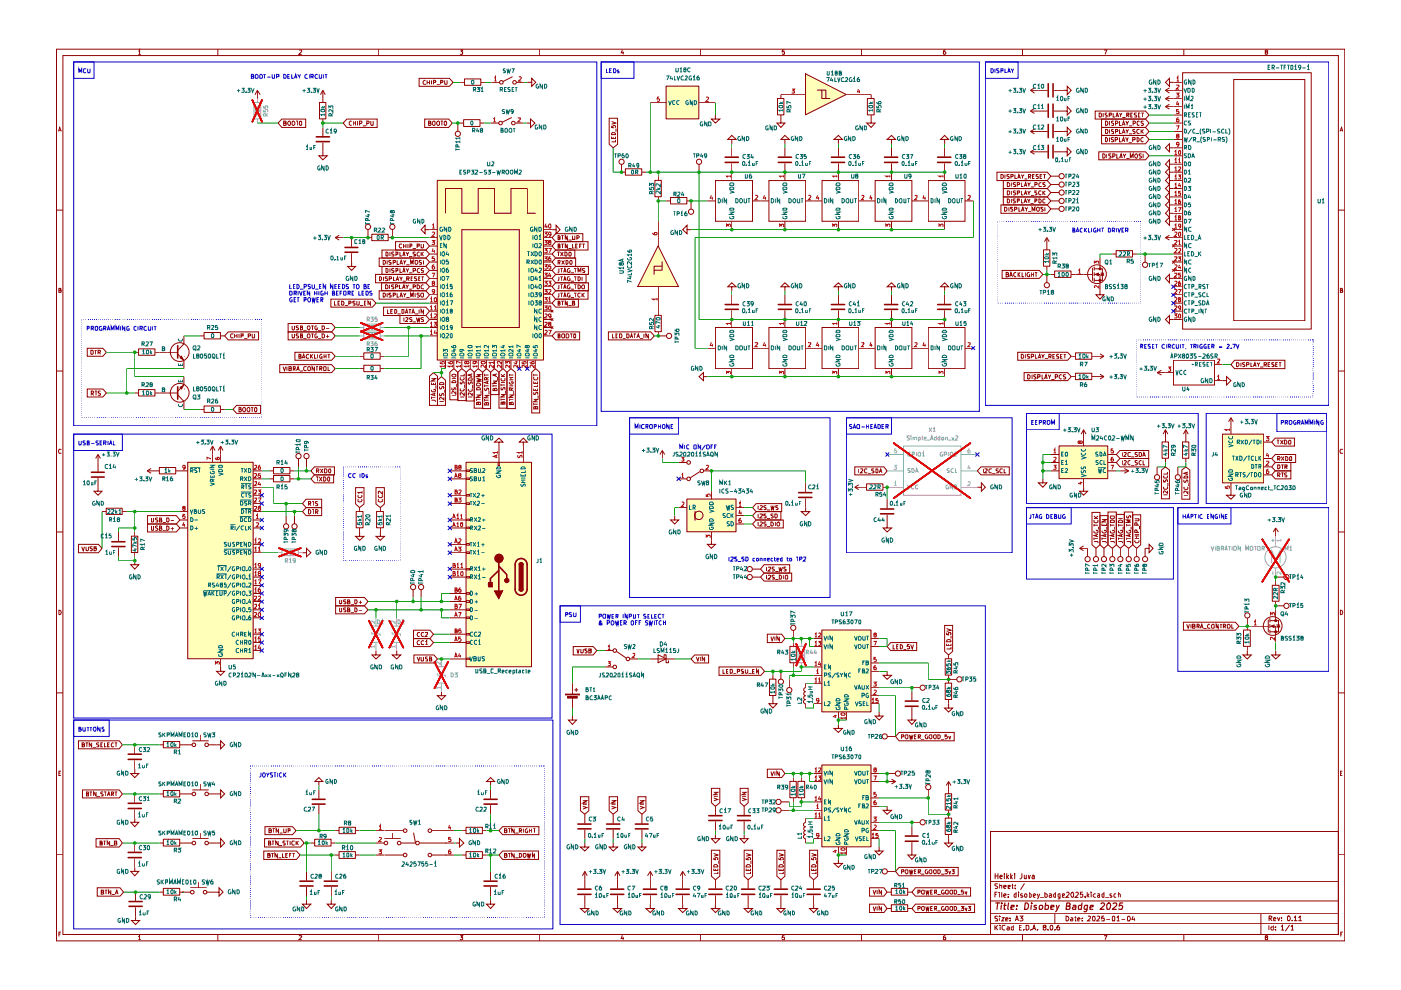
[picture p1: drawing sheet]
<svg xmlns="http://www.w3.org/2000/svg" width="297mm" height="210mm" viewBox="0 0 297 210" stroke-linecap="round" stroke-linejoin="round" font-family="sans-serif">
<g fill="none" stroke="#910000" stroke-width=".21">
<path d="M12 10.4h273.1v189.1h-273.1zM13.3 11.8h270.5v186.3h-270.5zM29.3 10.9l.3-.3v.9M29.3 11.5h.5M46.2 10.4v1.4M63.5 10.7l.3-.1 .2 .3-.6 .6h.6M80.3 10.4v1.4M97.6 10.6h.5l-.3 .3 .3 .1v.4h-.5M114.4 10.4v1.4M132 10.6l-.3 .6h.6M132.1 10.9v.6M148.5 10.4v1.4"/>
<path d="M166.3 10.6h-.4l-.1 .4h.5v.4h-.5M182.7 10.4v1.4M200.4 10.6l-.4 .3v.5l.4 .1 .1-.1-.1-.5-.4 .2M216.8 10.4v1.4M234.1 10.6h.6l-.4 .9M251 10.4v1.4M268.4 11l-.1-.1v-.2l.3-.1 .2 .3-.5 .2v.3l.1 .1 .4-.1-.2-.4M12.4 27.9l.3-.9 .3 .9M12.5 27.6h.4M284.1 27.9l.3-.9 .3 .9M284.2 27.6h.4M12 44.5h1.3"/>
<path d="M283.8 44.5h1.3M12 78.7h1.3M12.5 61.6l.4-.1-.1-.4h-.3v.9h.4l.1-.3-.3-.1M283.8 78.7h1.3M284.2 61.6l.4-.1-.1-.4h-.3v.9h.4l.1-.3-.3-.1M13 95.3h-.4l-.2 .3 .2 .5 .4-.1M284.7 95.3h-.4l-.2 .3 .2 .5 .4-.1M12 112.8h1.3M283.8 112.8h1.3M12.5 129.4a.47 .47 0 0 1 .5 .5 .47 .47 0 0 1-.5 .4zM284.2 129.4a.47 .47 0 0 1 .5 .5 .47 .47 0 0 1-.5 .4zM12 146.9h1.3"/>
<path d="M283.8 146.9h1.3M12.5 163.9h.3M12.9 163.5h-.4v.9h.4M210 176.3h73.8v21.8h-73.8zM284.2 163.9h.3M284.6 163.5h-.4v.9h.4M12 181.1h1.3M12.5 198h.3M12.9 197.6h-.4v1M29.3 198.6l.3-.2v.8M29.3 199.2h.5M46.2 198.1v1.4"/>
<path d="M63.5 198.5l.4-.1 .1 .2-.6 .6h.6M80.3 198.1v1.4M97.6 198.4h.5l-.3 .3 .3 .1v.4h-.5M114.4 198.1v1.4M132 198.3l-.3 .7h.6M132.1 198.6v.6M148.5 198.1v1.4M166.3 198.4h-.4l-.1 .4 .4-.1 .1 .5h-.5M182.7 198.1v1.4M200.4 198.4l-.4 .2v.6h.4v-.5h-.3l-.1 .2M210 195.8h73.8M210 193.7h73.8"/>
<path d="M210 191h73.8M210 186.9h73.8M210.9 196.2v1M210.9 189.7h.4M211 185.2v1.1M211 185.7h.6M211.1 196.6l.4 .6M211.5 189.2h-.6v1.1M211.5 194.3h-.6l.1 .4a.42 .42 0 0 1 .5 .6h-.6M211.5 187.4l-.6 .1v.2l.6 .4a.36 .36 0 0 1-.6 .2M211.5 196.2l-.6 .6M211.6 185.2v1.1"/>
<path d="M211.9 189.2v.1M211.9 189.5v.8M212 194.2v.1M212 187.8l.4-.1v.7M212 187.4v1M212 194.6v.7M212 185.9l.5-.1-.2-.2-.3 .1v.5l.2 .1 .2-.1M212 196.2v.1M212 196.5v.7M212.4 194.6h.5l-.5 .7h.5M212.4 189.2l.1 1.1M212.8 189.9l.5-.1-.2-.3-.3 .2v.4l.2 .2 .2-.1"/>
<path d="M212.8 188.1l.5-.1-.1-.3-.4 .1v.4l.2 .2 .2-.1M212.9 185.2v.2M212.9 185.6v.7M213.1 196.3l-.5-.1-.1 .2v.5l.3 .3 .3-.1M213.2 194.9l.5-.1-.1-.2-.4 .1v.6h.5M213.4 185.2v1.1M213.5 196.5l.5 .1v.6M213.5 185.9l.4 .4M213.7 190.1v.2M213.7 189.6v.1M213.7 188.1l.5-.1v-.3h-.5v.6h.5M213.9 185.6l-.5 .4"/>
<path d="M214 196.8l-.5 .1v.2l.2 .1 .3-.1M214.2 195.2v.1M214.2 194.7h.1M214.3 185.2v1.1M214.4 185.9l.2 .4M214.5 187.7h.3M214.6 185.6l-.3 .4M214.7 187.4v.9l.1 .1M214.8 196.5l-.4 .1v.5h.4M214.8 196.2v1M215.1 185.2v.2M215.1 185.6v.7"/>
<path d="M215.3 195.3l.3-1.1 .3 1.1M215.3 188.3v.1M215.3 187.7v.1M215.3 195h.6M215.4 189.6l-.2-.1-.2 .2v.4l.2 .2 .2-.1M215.4 189.2v1.1M215.9 189.2v.1M215.9 189.5v.8M216.1 196.6h.4M216.2 194.2h.7l-.4 .5 .4 .1v.3l-.2 .2-.5-.1M216.6 196.2h-.5v1h.5M216.7 185.2v.8l-.5 .3"/>
<path d="M216.8 189.6l-.3-.1-.1 .3 .5 .3-.2 .2-.3-.1M216.8 198.1v1.4M217 197.1v.1M217.2 185.6v.6l.2 .1 .2-.1M217.2 187.3l-.8 1.4M217.3 189.6l.3-.1 .1 .2v.4l-.1 .2-.4-.3zM217.6 196.2h.4l.1 .2v.5l-.3 .3h-.2zM217.6 185.6v.7M218 185.6l.2 .7 .2-.7M218.2 189.6l.3-.1 .2 .2v.4l-.2 .2-.3-.1M218.2 189.2v1.1M218.6 197.1v.1"/>
<path d="M218.9 185.6h.4v.7M218.9 197.2l.3-1 .4 1M219 196.9h.5M219.1 189.9l.5-.1-.2-.3-.3 .2v.4l.1 .2 .3-.1M219.3 185.8l-.4 .1-.1 .2 .1 .2 .4-.1M219.9 197.1v.1M219.9 189.5l.3 .8M220.4 189.5l-.5 1.1M220.5 190.3h.9M221.4 196.6l-.2-.1v-.2l.5-.1 .1 .2-.6 .3v.4a.36 .36 0 0 0 .5 0 .36 .36 0 0 0 0-.5h-.2M221.5 189.6l.4-.1 .1 .2v.4l-.1 .2-.4-.1M221.5 189.2v1.1"/>
<path d="M222.2 197.1v.1M222.5 189.6l.3-.1 .2 .2v.6M222.7 196.3l.1-.1a.52 .52 0 0 1 .5 .5 .52 .52 0 0 1-.4 .5l-.3-.4zM223 189.8l-.5 .1v.4l.5-.1M223.6 197.1v.1M223.6 193.7v2.1M223.8 189.6l-.2-.1-.2 .2v.4l.2 .2 .2-.1M223.8 189.2v1.1M224.6 196.2h-.3a.73 .73 0 0 0-.1 .9h.5v-.5l-.4-.1-.2 .3M224.7 189.5v.9l-.1 .2-.3-.1M224.7 189.6l-.2-.1-.2 .2v.4l.2 .2 .2-.1M225.3 189.9l.4-.1-.1-.3-.3 .1v.6h.4"/>
<path d="M226 194.2a.55 .55 0 0 1 .6 .4 .55 .55 0 0 1-.2 .7h-.4zM226.1 189.3l.4-.1 .2 .3-.7 .8h.7M227 194.7h.5v.6h-.5v-.4l.5-.1M227.3 189.2l.3 .2v.6l-.1 .3a.61 .61 0 0 1-.5-.5 .61 .61 0 0 1 .3-.6zM227.8 194.6h.4M228 194.2v1.1h.2M228 189.3l.5-.1 .1 .3-.6 .8h.6M228.5 194.9l.5-.1-.2-.2-.3 .1v.4l.1 .2h.3M229.4 195.2v.1M229.4 194.7h.1M229.6 189.2h-.5v.5h.5v.4l-.2 .2h-.2l-.1-.2M230.1 190.1v.2"/>
<path d="M230.5 189.2v1.1M230.7 194.3h.5v.4l-.6 .6h.6M230.7 189.8l.2 .5M230.9 189.5l-.4 .4M231.4 189.2v.1M231.4 189.5v.8M231.7 194.3l.2-.1a.53 .53 0 0 1 .3 .6 .53 .53 0 0 1-.4 .5l-.2-.4zM232.3 189.6l-.3-.1-.2 .3v.2l.2 .3 .3-.1M232.6 194.3h.5v.4l-.6 .6h.6M232.7 189.6h.4v.7M233.1 189.8l-.4 .1 .1 .4 .3-.1M234.1 198.4h.6l-.4 .8"/>
<path d="M234.1 194.2h-.5v.5h.5v.6l-.5-.1M234.1 189.6l-.3-.1-.2 .2v.4l.2 .2 .3-.1M234.1 189.2v1.1M234.3 190.3h.9M234.6 194.9h.7M235.7 189.6h-.4v.2l.5 .3-.2 .2-.3-.1M236 194.2l.3 .2v.9h-.4l-.1-.2v-.7zM236.6 189.6l-.3-.1-.1 .2v.4l.1 .2 .3-.1M236.8 194.6l.3-.4v1.1M236.8 195.3h.6M237.1 189.7l.1-.2 .3 .2v.6M237.1 189.2v1.1"/>
<path d="M237.8 194.9h.7M239.2 194.2a.6 .6 0 0 1 .3 1.1h-.4v-.2v-.7zM240.2 194.2l-.2 .7h.7M240.5 194.6v.7M251 198.1v1.4M267.3 193.7v4.4M268.4 198.7l-.1-.2 .4-.1v.3l-.4 .1v.4h.4l.1-.3-.2-.2M269 196.2v1M269.1 194.7h.4l.2-.3-.6-.2v1M269.2 194.7l.5 .5M270 196.5h-.5v.2l.1 .5 .4-.1M270 196.2v1"/>
<path d="M270 194.9l.5-.1-.2-.3-.3 .2v.3l.1 .2h.3M270.5 197.1v.1M270.5 196.5v.1M270.8 194.5l.3 .7 .3-.7M271.7 196.4l.2-.2v1M271.7 197.2h.5M271.7 195.1v.1M271.7 194.6v.1M273 194.4l.2-.2a.52 .52 0 0 1 .4 .6 .52 .52 0 0 1-.6 .4zM273.4 196.1l-.9 1.4M273.7 196.4l.3-.2v1M273.7 197.2h.6"/>
<path d="M274 195.1v.1M274.4 194.5l.3-.3v1M274.4 195.2h.6M275.3 194.5l.4-.3v1M275.3 195.2h.6M283.8 181.1h1.3M284.3 198h.2M284.7 197.6h-.4v1"/>
</g>
<g fill="none" stroke="#910000" stroke-width=".25">
<path d="M211.1 191.4h.9M211.5 191.4l-.1 1.4M212.3 192l-.1 .8M212.4 191.4v.2M212.8 192h.5M213.1 191.4l-.2 1.4h.2M213.8 191.4l-.1 1.2 .1 .2M214.3 192.4l.7-.2v-.2h-.6l-.1 .8h.5M215.5 192.7v.1M215.6 192v.1M217.4 191.4l.5 .1 .2 .3v.4l-.4 .6h-.5zM218.7 192l-.1 .8"/>
<path d="M218.7 191.4v.2M219.8 192h-.5l-.1 .1 .2 .3 .4 .1-.1 .3h-.5M220.4 192h.6l.1 .2-.2 .6-.6-.1zM221.7 192h.5l.1 .5-.2 .3h-.5M221.7 191.4l-.2 1.4M222.8 192.4l.7-.2-.1-.2h-.5l-.1 .1v.7h.5M224 192l.2 .8M224.6 192l-.8 1.3M226.2 192.1l.6-.1 .1-.3-.2-.3h-.5l-.2 1.4 .8-.1 .1-.5-.3-.1M227.5 192h.5l.1 .1-.1 .7h-.5l-.1-.3 .6-.3M229.4 191.4l-.2 1.4h-.5v-.8h.6M230.5 192.8l-.6-.1-.1-.2 .3-.5h.5l-.2 1.1-.2 .2-.4-.1"/>
<path d="M231.1 192.4l.7-.2v-.2h-.5l-.2 .6v.2h.6M233.5 191.6l.1-.2h.4l.2 .3-1 1.1h.9M234.7 191.7l.5-.3a.73 .73 0 0 1 .3 .9 .73 .73 0 0 1-.8 .5zM236 191.6l.6-.2 .2 .5-1 .9h.9M238 191.4h-.6l-.1 .7 .1-.1h.6l-.1 .8-.7-.1"/>
</g>
<g fill="#ffffba">
<path d="M138.7 56.5h1.7l-1.7 .8z"/>
<path d="M139.6 52.2l4.3 8.6h-8.6z"/>
<path d="M140.4 55.6v1.7h-1.7v.9z"/>
</g>
<path d="M53.5 21.2l2 4.6M55.5 21.2l-2 4.6" fill="none" stroke="#f00000" stroke-width=".34"/>
<path d="M92.8 38.3h22.5v38.1h-22.5z" fill="#ffffba"/>
<path d="M76.5 70.2l4.6 1.9M76.5 68.5l4.6 1.8M81.1 70.2l-4.6 1.9M81.1 68.5l-4.6 1.8M189.5 94l16.2 11.6M205.7 94l-16.2 11.6" fill="none" stroke="#f00000" stroke-width=".34"/>
<path d="M145.7 105.8h10.4v7h-10.4z" fill="#ffffba"/>
<path d="M78.2 131.6l2.9 5.7M81.1 131.6l-2.9 5.7M92.1 140.3l2.9 5.6M95 140.3l-2.9 5.6" fill="none" stroke="#f00000" stroke-width=".34"/>
<path d="M98.8 98.1h13.9v43.3h-13.9z" fill="#ffffba"/>
<path d="M82.5 131.6l3 5.7M85.5 131.6l-3 5.7" fill="none" stroke="#f00000" stroke-width=".34"/>
<path d="M39.8 98.1h13.9v41.6h-13.9z" fill="#ffffba"/>
<path d="M59.2 116.2l4.6 1.8M63.8 116.2l-4.6 1.8" fill="none" stroke="#f00000" stroke-width=".34"/>
<g fill="#ffffba">
<path d="M259.2 92h8.7v10.4h-8.7z"/>
<path d="M224.6 94.6h10.3v6.9h-10.3z"/>
</g>
<path d="M267.6 114.4l5.7 8.9M273.3 114.4l-5.7 8.9" fill="none" stroke="#f00000" stroke-width=".34"/>
<g fill="#ffffba">
<path d="M141.3 18.3h6.9v6.9h-6.9z"/>
<path d="M174.3 19.1h.8v1.8z"/>
<path d="M170.8 15.7l8.7 4.4-8.7 4.3z"/>
<path d="M173.4 19.1l2.6 1.8h-1.7v-1.8z"/>
</g>
<path d="M168.8 136.5l2.1 4.6M170.9 136.5l-2.1 4.6" fill="none" stroke="#f00000" stroke-width=".34"/>
<g fill="#ffffba">
<path d="M174.3 162.2h10.4v17.4h-10.4z"/>
<path d="M174.3 133.6h10.4v17.4h-10.4z"/>
</g>
<g fill="none" stroke="#910000" stroke-width=".21">
<path d="M138.9 38.2h1.3v3.5h-1.3zM139.6 37.4v.9M117.1 48.7h.8v-.9l.8 .9-.8 .8v-.8M117.8 56.5h7v1.7h-7l-.7-.9zM117.8 49.5h5.8v1.7h-5.8l-.7-.8zM117.8 54.7h4.2v1.8h-4.2l-.7-.9zM117.8 51.2h6.9v1.8h-6.9l-.7-.8zM117.8 53h4.1v1.7h-4.1l-.7-.8zM117.8 58.2h6.4v1.8h-6.4l-.7-1zM117.8 60h7v1.7h-7l-.7-.9zM118.2 53.4h.5M118.3 50.4h.4v-.3l-.1-.1h-.3v.8h.4v-.3l-.1-.1"/>
<path d="M118.3 55.6h.4v-.4h-.4v.9M118.3 52.2l.4-.2v-.3h-.4v.9l.4-.1v-.2l-.1-.1M118.4 53.4v.9M118.5 56.9v.8l-.3 .1M118.5 58.7v.7l-.3 .1M118.5 55.6l.2 .5M118.8 56.9h.5M118.8 53.4l.6 .9M118.8 58.7h.5M119 50h.5M119 51.7h.5M119.1 56.9v.9"/>
<path d="M119.1 58.7v.8M119.1 55.2l.6 .9M119.3 50v.8M119.3 51.7v.9M119.4 53.4l-.6 .9M119.5 57.8l.3-.9 .2 .9M119.5 59.5l.3-.8 .2 .8M119.6 57.5h.4M119.6 59.3h.4M119.7 55.2l-.6 .9M119.8 53.4a.48 .48 0 0 1 .4 .3 .48 .48 0 0 1-.1 .6h-.3zM120 55.2l.4 .2v.4l-.2 .3h-.2z"/>
<path d="M120.3 50v.8l-.5-.8v.8M120.3 51.7v.9l-.5-.9v.9M120.5 50.9h.7M120.5 52.7h.7M120.8 57a.43 .43 0 0 0-.5 .2 .43 .43 0 0 0 .1 .6l.5-.1v-.3h-.2M120.8 53.4a.43 .43 0 0 1 .3 .5 .43 .43 0 0 1-.4 .4l-.1-.7zM120.8 58.7h-.4a.44 .44 0 0 0-.1 .5 .44 .44 0 0 0 .6 .3v-.4h-.2M120.9 55.3l.3-.1 .1 .2v.5l-.2 .2a.48 .48 0 0 1-.2-.8zM121 57.8h.7M121 59.6h.7M121.4 50l.1 .8 .4-.1v-.7M121.4 51.7v.9h.4"/>
<path d="M121.7 56.9h.5M121.7 58.7h.5M122 56.9v.9M122 58.7v.8M122 52.2h.4M122.3 50.5h.3l.2-.4-.2-.1h-.3v.8M122.5 51.7h-.5v.9h.5M122.6 57.8v-.9l.2 .6 .3-.6v.9M122.6 58.7h.3a.48 .48 0 0 1 .1 .5 .48 .48 0 0 1-.4 .3zM122.9 52.2h.2M123.3 51.7h-.4v.9M123.4 58.7v.8"/>
<path d="M123.5 51.7h.5M123.7 51.7v.9M124 57h-.5v.2l.5 .3-.1 .3h-.4M139.5 52.1l4.3 8.7h-8.6zM139.6 41.8v.8M139.6 46.9v5.3M140.4 56.4h-1.7v.9M140.4 55.5v1.8h-1.7v.8M141.3 42.6h.9M142.2 41.9h3.4v1.3h-3.4zM145.7 48.7v-.9l-1 .9 1 .8v-.8h.8M145.7 42.6h.8v1.7"/>
<path d="M91.1 79.8l.8-.8 .9 .8v6.2h-1.7zM95.4 78.9l.8-.7 .9 .7v5.9h-1.7zM95.8 79.5l.3-.2 .5 .1v.5a.47 .47 0 0 1-.8-.4zM97.1 78.9l.8-.7 .9 .7v6h-1.7zM98.4 79.3v.4h-.8M98.8 78.9l.9-.7 .8 .7v6.1h-1.7zM99.9 79.3v.5M100.1 79.3l-.8 .2 .8 .4M100.5 78.9l.9-.7 .9 .7v7.6h-1.8zM101 79.4h.9l-.9 .5h.9M102.3 78.9l.9-.7 .8 .7v7.7h-1.7zM102.7 79.3v.5"/>
<path d="M102.7 79.5h.9M104 78.9l.9-.7 .9 .7v4.8h-1.8zM105.1 79.3v.5M105.4 79.3l-.9 .2 .9 .4M105.5 79.9v.7M105.8 78.9l.8-.7 .9 .7v7.6h-1.7zM106.2 79.9h.9M106.2 79.3l.5 .6M107.1 79.3l-.5 .4M107.5 78.9l.8-.7 1 .7v7.7h-1.8zM108 79.5h.8M108 79.3v.5"/>
<path d="M112.7 78.9l.9-.7 .8 .7v8.7h-1.7zM113.2 79.5h.8M113.2 79.3v.5M117.8 63.4h4.8v1.7h-4.8l-.7-.8zM117.8 70.4h5.1v1.7h-5.1l-.7-.9zM117.8 61.7h6.9v1.7h-6.9l-.7-.9zM118.3 64.3l.4-.2-.1-.2h-.3v.8h.4v-.3l-.1-.1M118.3 71.2l.4-.2v-.2h-.4v.8h.4v-.3l-.1-.1M118.5 60.4v.7l-.3 .1M118.5 62.2v.6l-.3 .2M118.8 60.4h.5M118.8 62.2h.5"/>
<path d="M119 63.9h.5M119.1 60.4v.8M119.1 62.2v.8M119.2 70.9h.5l-.1 .7h-.4zM119.3 63.9v.8M119.5 61.2l.3-.8 .2 .8M119.5 63l.3-.8 .2 .8M119.6 61h.4M119.6 62.8h.4M120 70.9h.5l.1 .5-.2 .2h-.4zM120.3 63.9v.8l-.5-.8v.8M120.5 64.8h.7"/>
<path d="M120.8 60.5a.43 .43 0 0 0-.5 .2 .43 .43 0 0 0 .1 .5l.5-.1v-.2h-.2M120.8 62.2h-.4a.44 .44 0 0 0-.1 .5 .44 .44 0 0 0 .6 .2v-.3h-.2M120.9 70.8h.5M121 61.3h.7M121 63.1h.7M121.1 70.8v.8M121.4 64.3l.4-.1-.1-.3h-.3v.8h.4l.1-.3-.2-.1M121.7 70.8h.3v.2v.6h-.3l-.1-.1zM121.7 60.4h.5M121.7 62.2h.5M122 60.4v.8M122 62.2v.8"/>
<path d="M122.6 60.4a.49 .49 0 0 1 .4 .3 .49 .49 0 0 1-.1 .5h-.3zM123.1 62.2h-.5a.44 .44 0 0 0-.1 .5 .44 .44 0 0 0 .6 .2M123.4 62.2v.8M123.5 62.5l.4 .5M123.6 60.4l.3 .2v.5h-.5a.52 .52 0 0 1 .2-.7zM123.9 62.2l-.5 .4M139.6 60.8v5.2M35.5 83.3h2.2M37.7 83.7l1.3 1.4M38.1 82.1l.7-.3-.3 .7zM39 81.6l-1.3 1.3M39.2 82.5h.1"/>
<path d="M50.2 86h5v1.6h-5l-.8-.8zM50.7 86.8h.3l.1-.3-.4-.1v.9h.3l.2-.3-.3-.2M51.7 86.4l.3 .1v.6l-.1 .2a.49 .49 0 0 1-.5-.4 .49 .49 0 0 1 .3-.5zM52.6 86.4l.4 .1v.6l-.2 .2a.49 .49 0 0 1-.4-.4 .49 .49 0 0 1 .2-.5zM53.2 86.4h.5M53.5 86.4v.9M54.1 86.4a.48 .48 0 0 1 .4 .4 .48 .48 0 0 1-.4 .5l-.1-.2v-.6zM91.5 84.9h.6l.2 .3M91.5 82.6l.2 .5h.5l.1-.2-.1-.3h-.2v.1M91.5 81.1v.4h.8v-.4M91.5 80.3h.8l-.8 .5h.8M91.5 84.1v.5"/>
<path d="M91.5 84.3h.8M91.9 81.2v.3M92.1 83.4v.4M92.3 83.3l-.8 .4 .8 .2M92.4 81.7v.7M92.8 80.6l.8-.7 .8 .7v5.4h-1.6zM93.2 85.1h.9M93.3 83.4v.5h.2l.4-.5 .2 .2-.1 .3M93.3 82l-.1 .3 .1 .2 .3-.1 .2-.4h.2v.5M93.3 81.2l.6-.1 .2 .4h-.9zM94.1 84.3v.5l-.7-.5-.2 .1 .1 .4M94.2 82.6v.6"/>
<path d="M95.8 81l.3-.3h.4l.1 .4h-.8zM95.8 83.9h.8M95.8 80.3h.8M95.9 82.2l-.1 .4 .2 .1 .2-.1 .1-.4 .3 .1v.4M96.6 83v.6l-.5-.6-.3 .2 .1 .3M96.7 81.4v.7M97.6 81l.1 .4h.2l.2-.4h.2v.4M97.6 84.2h.8M97.7 82.4l-.1 .4 .1 .1 .6-.1v-.4M97.7 80l-.1 .4a.44 .44 0 0 0 .5 .2 .44 .44 0 0 0 .2-.6M98.4 83.2v.6l-.6-.6-.2 .1 .1 .4M98.5 81.5v.7"/>
<path d="M99.3 80.4l.2-.3h.4l.2 .2v.3h-.8zM99.3 84.2h.8M99.4 82.5l-.1 .1a.48 .48 0 0 0 .3 .4 .48 .48 0 0 0 .5-.2l-.1-.3M99.4 81l-.1 .3 .1 .2 .5-.5h.2v.5M100.1 83.3v.5l-.5-.5h-.2v.5M100.2 81.6v.7M101 83.7h.9l-.9 .6h.9M101 82.3a.48 .48 0 0 1 .6-.1 .48 .48 0 0 1 .3 .4h-.9zM101 81.4l.1-.1a.47 .47 0 0 1 .8 .3l-.2 .2h-.6zM101 80.2l.9 .2-.6 .2 .6 .2-.9 .2M101 84.5v.5M101 84.8h.9"/>
<path d="M101.4 85.4l.1-.1h.3l.1 .1v.4h-.9v-.4h.4v.4M102 82.8v.7M102.7 83.8h.9l-.9 .5h.9M102.7 81.5v.6M102.7 84.6v.5M102.7 84.9h.9M102.7 81.8h.9M102.8 82.3l-.1 .3 .2 .2 .3-.2 .1-.3h.2l.1 .5M103.2 85.5l.1-.1h.3v.5h-.9v-.4l.3-.1 .2 .1v.4M103.2 80.5v-.4l-.4-.1-.1 .5h.9M103.3 80.9v.4M103.6 80.8l-.9 .3 .9 .3"/>
<path d="M103.6 80l-.4 .3M103.7 82.9v.7M104.5 80.8h.9l-.9 .5h.9M104.5 81.8h.9M104.5 81.5v.6M104.9 82.6l.1-.3 .4 .2v.3h-.9l.1-.4 .3 .1v.3M106.2 83.7h.9l-.9 .5h.9M106.2 81.4v.5M106.2 84.5v.4M106.2 84.7h.9M106.2 81.6h.9M106.2 81.1h.9"/>
<path d="M106.3 82.1v.5h.3l.2-.5 .3 .1v.4M106.3 80.2a.44 .44 0 0 0 .1 .6 .44 .44 0 0 0 .7-.2l-.1-.4M106.6 85.4l.2-.2 .3 .1v.4h-.9l.1-.4h.3v.4M107.1 82.8v.7M108 83.7h.8l-.8 .6h.8M108 81v.3a.43 .43 0 0 0 .5 .1 .43 .43 0 0 0 .3-.4h-.4v.1M108 84.8h.8M108 81.8h.8M108 84.5v.5M108 80.5h.8M108 80h.8M108.3 85.5l.2-.2 .3 .1v.4h-.8v-.4h.3v.4"/>
<path d="M108.3 80v.5M108.4 82.7l-.1-.5h-.3v.5h.8M108.8 82.2l-.4 .3M108.9 82.9v.7M113.2 84.7h.8l-.8 .5h.8M113.2 83.2v.4l.1 .1 .3-.2 .1-.3h.2l.1 .5M113.2 82.4v.4h.8v-.4M113.2 80.9v.4h.8v-.4M113.2 85.4v.6M113.2 85.7h.8M113.2 80v.4l.1 .1h.5l.2-.1-.1-.4M113.6 86.4l.1-.2 .3 .1v.4h-.8v-.4l.2-.1 .2 .2v.3"/>
<path d="M113.6 81v.3M113.6 82.5v.3M114 81.5v.5h-.8M114.1 83.8v.7"/>
<circle cx="146.5" cy="44.9" r=".55"/>
</g>
<path d="M138.4 49.4l.1 .2 .6 .2 .2-.2-.1-.3h-.4l-.1 .3 .2 .2M139.3 63.4h-.9l.2 .3M139.3 63.2v.5" fill="none" stroke="#b90000" stroke-width=".21"/>
<path d="M37.7 82v2.6" fill="none" stroke="#910000" stroke-width=".34"/>
<path d="M38.1 82.1l.7-.3-.3 .7z" fill="#910000"/>
<g fill="none" stroke="#910000" stroke-width=".21">
<path d="M54.6 19.1l-.5 1M54.6 19.1v1.8M54.6 19.1l.6 1M68.5 19.1v2.7M68.5 19.1l-.6 1M68.5 19.1l.5 1M88.9 16.6h6.4l.8 .9-.8 .8h-6.4zM90.2 17.1l-.2-.1-.3 .3v.4l.2 .2 .3-.1M90.6 17v.9M90.6 17.5h.5M91.1 17v.9M91.5 17v.9"/>
<path d="M91.9 17.5h.4l.1-.3-.2-.2h-.3v.9M92.6 18h.7M93.4 17.5h.5v-.3l-.1-.2h-.4v.9M94.3 17l.1 .9 .4-.1v-.8M59.7 25.2h5.1v1.8h-5.1l-.7-.9zM60.2 26.1h.4l.1-.3-.2-.1h-.3v.9l.5-.1v-.3l-.2-.1M61.3 25.7a.48 .48 0 0 1 .3 .4 .48 .48 0 0 1-.3 .5 .54 .54 0 0 1 0-.9zM62.1 25.7a.47 .47 0 0 1 .4 .4 .47 .47 0 0 1-.4 .5l-.2-.2v-.6zM62.8 25.7h.4M63 25.7v.9M63.5 25.8l.3-.1 .2 .1v.6l-.2 .2a.53 .53 0 0 1-.3-.8zM67.7 21.7h1.4v3.5h-1.4z"/>
<path d="M68.5 30.2v2.8h.9l-.9 .9-.9-.9h.9M68.5 25.2v.9M68.5 27v1.9M73.5 25.2h6.5v1.8h-6.5l-.7-.9zM74.5 25.8l-.2-.1-.3 .2v.4l.3 .3 .2-.1M74.9 25.7v.9M74.9 26.1h.5M75.4 25.7v.9M75.8 25.7v.9M76.2 26.2h.4l.2-.2-.2-.3h-.4v.9M76.9 26.7h.7M77.8 26.2h.3l.2-.4-.2-.1h-.3v.9"/>
<path d="M78.6 25.7v.7l.2 .2 .3-.1v-.8M90 25.2h5.1l.8 .9-.8 .9h-5.1zM90.9 26.1h.3l.1-.3-.4-.1v.9h.3l.2-.3-.3-.2M91.9 25.7l.3 .1v.6l-.1 .2a.49 .49 0 0 1-.5-.4 .49 .49 0 0 1 .3-.5zM92.7 38.2h22.5v38.1h-22.5zM92.8 25.7l.4 .1v.6l-.2 .2a.49 .49 0 0 1-.4-.4 .49 .49 0 0 1 .2-.5zM93.4 25.7h.5M93.7 25.7v.9M94.4 25.7a.48 .48 0 0 1 .3 .4 .48 .48 0 0 1-.3 .5l-.2-.2v-.6zM71.1 50.4h1.7M71.1 50.4l.8 .5M71.9 49.9l-.8 .5"/>
<path d="M74.5 53.7v2.8h.9l-.9 .8-.8-.8h.8M74.5 50.4v1.9M78 48.7v1.7h.9M78.8 49.7h3.5v1.3h-3.5zM79.6 58.2h10.7l.8 .8-.8 1h-10.7zM80.4 54.7h9.9l.8 .9-.8 .9h-9.9zM80.5 58.7l.4 .2v.4l-.3 .2h-.1zM80.9 60h9.4l.8 .8-.8 .9h-9.4zM81 56.5h9.3l.8 .8-.8 .9h-9.3zM81 53h9.3l.8 .9-.8 .8h-9.3zM81.2 55.2h.4a.47 .47 0 0 1 .1 .6 .47 .47 0 0 1-.5 .3zM81.3 58.7v.8"/>
<path d="M81.8 56.9l.5 .2-.1 .7h-.4zM81.8 53.4l.5 .2-.1 .7h-.4zM82.1 55.2v.9M82.2 58.7h-.5v.2l.5 .3v.3h-.5M82.5 59.1l.5-.1v-.2l-.5-.1v.8M82.7 53.4v.9M82.7 56.9v.9M82.9 55.2h-.4l-.1 .2 .2 .2 .3 .1v.3h-.5M83.2 48.7v1.7h-.9M83.4 55.6h.4v-.4h-.4v.9M83.4 58.7v.8h.5M83.5 57l-.3-.1-.2 .2 .1 .2 .4 .1-.1 .4h-.4"/>
<path d="M83.5 53.5l-.3-.1-.2 .2 .1 .3 .4 .1-.1 .3h-.4M83.9 51.2h6.4l.8 1-.8 .8h-6.4zM83.9 57.4l.5-.1v-.3l-.5-.1v.9M83.9 53.9h.5v-.4l-.5-.1v.9M83.9 59.5l.4-.8 .2 .8M84 59.3h.5M84.2 55.2v.9h.4M84.7 58.7l.3 .4 .3-.4M84.8 56.9v.9h.4M84.8 53.4v.9h.4M84.8 56.1l.2-.9 .4 .9M84.9 55.8h.4"/>
<path d="M85 59.1v.4M85.2 51.8l-.4-.1a.44 .44 0 0 0-.1 .6 .44 .44 0 0 0 .5 .2M85.4 57.8l.2-.9 .3 .9M85.4 54.3l.2-.9 .3 .9M85.4 59.6h.7M85.5 57.5h.3M85.5 54h.3M85.6 55.2l.2 .4 .3-.4M85.6 51.7v.9M85.6 52.2h.5M85.8 55.6v.5M86.1 56.9l.3 .5 .3-.5"/>
<path d="M86.1 53.4l.3 .5 .3-.5M86.1 51.7v.9M86.1 56.1h.7M86.2 59.1l.5-.1v-.2l-.5-.1v.8M86.4 53.9v.4M86.4 57.4v.4M86.5 51.7v.9M86.5 59.1l.2 .4M86.7 57.8h.7M86.7 54.4h.7M86.9 52.2h.3l.1-.4-.4-.1v.9M87.1 56.1v-.9l.2 .6 .3-.6v.9"/>
<path d="M87.2 59h.2M87.5 58.7h-.3v.8h.3M87.5 52.7h.7M87.6 57.4l.5-.1v-.3l-.5-.1v.9M88 55.3h.5a.47 .47 0 0 1-.3 .8l-.2-.2zM88.1 53.5h-.5v.3l.5 .2-.1 .3h-.4M88.3 58.7h-.4l-.1 .2 .5 .3v.3h-.5M88.4 52.2h.5v-.5h-.5v.9M88.8 59h.2M88.9 57a.43 .43 0 0 0-.4 .2 .43 .43 0 0 0 .1 .6l.3-.1M88.9 53.5l-.2-.1-.3 .3v.4l.2 .2 .3-.1M89.1 58.7h-.3v.8h.3"/>
<path d="M89.3 51.7v.8l.2 .1 .3-.2v-.7M89.3 53.4v.9M89.4 55.2h-.5v.4l.5 .1v.3h-.5M89.4 58.7h.5M89.5 53.9l.3 .4M89.6 58.7v.8M89.8 57l-.3-.1-.2 .2 .1 .2 .4 .1-.1 .4h-.4M89.8 53.4l-.5 .5M89.8 55.2v.9M90.1 48.7v-.9l-.8 .9 .8 .8v-.8h2.7M91.1 50.4h1.7M91.1 52.2h1.7"/>
<path d="M91.1 59h1.7M91.1 57.3h1.7M91.1 55.6h1.7M91.1 53.9h1.7M94.4 45.2v-5.2h3.5v5.2h3.5v-5.2h3.5v5.2h3.4v-5.2h3.5v5.2h1.8M97.9 48.7h12.2v20.7h-12.2zM115.3 50.4h1.8M115.3 52.2h1.8M115.3 48.7h1.8M115.3 59h1.8M115.3 57.3h1.8M115.3 55.6h1.8"/>
<path d="M115.3 53.9h1.8M18.5 73.8h3.3l.8 .9-.8 .8h-3.3zM19.3 74.3h.3l.2 .1v.5l-.2 .2h-.3zM20 74.3h.5M20.3 74.3v.8M20.8 74.7h.4l.1-.3-.5-.1v.8M21 74.7l.3 .4M35.5 74.7h2.2M37.7 75.1l1.3 1.3M38.1 75.9l.4-.4 .3 .7zM39 79.9v1.7M39 72.9l-1.3 1.4"/>
<path d="M39.2 75.5h.1M42.5 71.2h.8M43.3 70.5h3.4v1.4h-3.4zM46.8 71.2h.8M48.4 70.4h6.4v1.7h-6.4l-.8-.9zM49.4 70.9l-.3-.1-.2 .2v.5l.2 .1h.3M49.7 70.8v.8M49.7 71.2h.5M50.2 70.8v.8M50.7 70.8v.8M51.1 71.2h.4v-.4h-.4v.8M51.8 71.7h.7"/>
<path d="M52.6 71.2h.4l.1-.3-.5-.1v.8M53.5 70.8l.1 .8h.4v-.8M59.3 77.3h11l.8 .9-.8 .8h-11zM60 77.7l.3 .9 .3-.9M60.8 77.7v.9M61.1 68.6h9.2l.8 .8-.8 1h-9.2zM61.1 70.4h9.2l.8 .8-.8 .9h-9.2zM61.3 78.2h.3l.2-.2-.1-.3h-.4v.9l.5-.1v-.3h-.2M61.9 69.1v.7l.2 .1 .3-.1v-.7M61.9 70.8l.1 .8h.4v-.1v-.7M62.2 78.2h.3l.1-.4-.4-.1v.9M62.4 78.2l.2 .4"/>
<path d="M62.5 74.7h7.8l.8 .8-.8 .9h-7.8zM62.9 78.6l.3-.9 .3 .9M62.9 78.3h.5M63.3 69.1l-.5 .1 .1 .2 .4 .2v.3h-.5M63.3 70.8h-.4l-.1 .2 .1 .2 .4 .1v.3h-.5M63.4 75.5h.3l.1-.3-.4-.1v.9h.4l.1-.3-.3-.2M63.5 78.7h.7M63.7 69.4h.4v-.2l-.4-.1v.8h.4v-.4l-.1-.1M63.7 71.2l.4-.2v-.2h-.4v.8h.4v-.3l-.1-.1M64.1 76l.3-.9 .2 .9M64.1 75.8h.5M64.3 71.7h.7"/>
<path d="M64.3 70h.7M64.9 77.8l-.3-.1-.2 .2v.5l.2 .2 .3-.1M65.2 69.2l.1-.1a.46 .46 0 0 1 .5 .3 .46 .46 0 0 1-.2 .5 .47 .47 0 0 1-.4-.2 .47 .47 0 0 1 0-.5zM65.2 70.9l.4-.1 .1 .2-.1 .6h-.3l-.1-.2zM65.3 77.8l.4-.1 .1 .3-.1 .6h-.3l-.2-.3zM65.5 75.2a.44 .44 0 0 0-.6 .2 .44 .44 0 0 0 .2 .6l.4-.1M65.8 75.1v.9M65.9 75.5l.4 .5M66 69.1h.5M66 70.8h.5M66.3 69.1v.8M66.3 70.8v.8"/>
<path d="M66.3 75.1l-.5 .5M66.7 77.7v.9l-.5-.9v.9M66.7 75.1v.9h.4M67 77.7h.4M67.2 69.1l-.4 .2v.4l.2 .2h.3v-.4h-.2M67.2 70.8l-.4 .2v.5l.1 .1h.4v-.3h-.2M67.2 77.7v.9M67.4 75.1v.9M67.4 71.7h.7M67.4 70h.7M67.8 78.2h.4v-.5h-.4v.9M67.9 78.2l.4 .4"/>
<path d="M68.3 69.1h.3l.2 .2v.4l-.3 .2h-.2zM68.3 70.8h.3l.2 .2v.5l-.2 .1h-.3zM68.3 75.2l-.3-.1-.2 .3v.4l.1 .2h.4v-.4h-.2M68.6 77.8h.5l-.1 .8-.4-.1zM68.7 75.5h.4M68.7 75.1v.9M69.1 69.6h.7M69.1 71.3h.7M69.1 75.1v.9M69.5 71v.6M69.5 75.1h.5M69.6 77.7v.9h.4"/>
<path d="M69.7 75.1v.9M70.1 63.4h8.9l.7 .9-.7 .8h-8.9zM70.9 63.9v.8h.4M71.7 64.3h.2M72.1 63.9h-.4v.8h.4M72.4 63.9a.49 .49 0 0 1 .5 .3 .49 .49 0 0 1-.1 .5h-.4zM73.1 64.8h.7M74 64.3h.4l.1-.3-.2-.1h-.3v.8M75.3 63.9h-.5v.3l.5 .2-.1 .3h-.4M75.6 63.9l.1 .8h.4l.1-.8M76.2 78.2h1M76.2 75.5h1"/>
<path d="M76.3 64.8h.7M77.1 77.4h3.5v1.4h-3.5zM77.1 74.8h3.5v1.4h-3.5zM77.3 64.3h.2M77.6 63.9h-.3v.8h.3M78.5 63.9v.8l-.5-.8v.8M80.4 61.7h9.9l.8 .8-.8 .9h-9.9zM80.6 78.2h.9M80.6 75.5h.9M81.2 62.2h.4a.48 .48 0 0 1 .1 .5 .48 .48 0 0 1-.5 .3zM81.3 65.1h9l.8 .9-.8 .9h-9zM81.7 60.4h.3l.3 .2v.5l-.2 .1h-.4z"/>
<path d="M82.1 62.2v.8M82.2 65.6v.9h.4M82.6 60.4v.8M82.8 66h.4M82.9 62.2h-.4l-.1 .1 .5 .4v.2h-.5M83.3 65.6h-.5v.9h.5M83.4 62.6h.3l.2-.2-.1-.2h-.4v.8M83.5 60.5h-.5v.2l.5 .3-.1 .2h-.4M83.7 65.6l.4 .2v.4l-.2 .3h-.2zM83.9 60.8h.4l.1-.2-.2-.2h-.3v.8M84.2 62.2v.8h.4M84.3 66.6h.7"/>
<path d="M84.7 60.4v.8h.4M84.8 66.9h5.5l.8 .8-.8 .9h-5.5zM84.8 63l.2-.8 .4 .8M84.9 62.8h.4M85.2 65.6l.4 .1v.6l-.2 .2h-.2zM85.3 61.2l.3-.8 .3 .8M85.4 61h.4M85.6 62.2l.2 .4 .3-.4M85.6 67.3v.9M85.8 62.6v.4M85.9 66.5l.3-.9 .3 .9M86 67.4h.5v.3l-.5 .5h.5"/>
<path d="M86 66.2h.4M86.1 60.4l.2 .4 .4-.4M86.1 63.1h.7M86.3 60.8v.4M86.7 65.6h.5M86.7 61.3h.6M86.9 65.6v.9M87.1 63v-.8l.2 .6 .3-.6v.8M87.3 67.4l-.3-.1-.2 .2 .2 .2 .3 .1v.3l-.5 .1M87.3 66.5l.3-.9 .3 .9M87.4 66.2h.4M87.5 68.3h.7"/>
<path d="M87.6 60.8h.4l.1-.2-.2-.2h-.3v.8M88 66.6h.7M88 62.2v.8M88.3 67.3l.2 .9 .2-.6 .2 .6 .1-.9M88.4 60.4h.3l.2 .2v.5l-.1 .1h-.4zM88.9 65.6v.9M88.9 62.2h-.5v.2l.5 .2v.2l-.1 .2-.4-.1M89.3 62.2h.5v.6l-.2 .2a.47 .47 0 0 1-.4-.3 .47 .47 0 0 1 .1-.5zM89.8 60.5l-.3-.1-.2 .2v.5l.2 .1 .3-.1M89.8 67.4l-.3-.1-.2 .2 .2 .2 .3 .1v.3l-.5 .1M89.8 65.6v.9l-.5-.9v.9M91.1 71.2h1.7"/>
<path d="M91.1 64.3h1.7M91.1 66h1.7M91.1 67.7h1.7M91.1 69.4h1.7M91.1 62.5h1.7M91.1 60.8h1.7M94.4 76.4v1.8M96.2 76.4v1.8M97.9 76.4v1.8M99.7 76.4v1.8M101.4 76.4v1.8M103.2 76.4v1.8"/>
<path d="M104.9 76.4v1.8M106.6 76.4v1.8M108.3 76.4v1.8M110.1 76.4v1.8M111.8 76.4v1.8M113.6 76.4v1.8M115.3 71.2h1.8M115.3 64.3h1.8M115.3 66h1.8M115.3 67.7h1.8M115.3 69.4h1.8M115.3 62.5h1.8"/>
<path d="M115.3 60.8h1.8M116.8 69.2l.5 .5M116.8 67.5l.5 .5M116.8 65.7l.5 .5M117.3 69.2l-.5 .5M117.3 67.5l-.5 .5M117.3 65.7l-.5 .5M18.5 82.5h3.3l.8 .8-.8 .9h-3.3zM19.3 83.4h.4l.2-.3-.2-.2h-.4v.9M19.5 83.4l.4 .4M20.1 82.9h.4M20.4 82.9v.9"/>
<path d="M21.3 83l-.3-.1-.2 .2 .1 .2 .4 .2v.2h-.5M28.6 83.3h.8M29.4 82.6h3.5v1.4h-3.5zM32.9 83.3h2.6M39 85.1v1.7M42.5 86.8h.8M43.3 86.1h3.4v1.3h-3.4zM46.8 86.8h.8"/>
<circle cx="78" cy="48.1" r=".55"/>
<circle cx="83.2" cy="48.1" r=".55"/>
<circle cx="38.1" cy="83.3" r="1.99"/>
</g>
<g fill="none" stroke="#006665" stroke-width=".21">
<path d="M93.2 49.9l.3 .9 .3-.9M93.3 53.4v.9M93.3 55.1v.9M93.3 56.8v1M93.3 58.6v.9M93.3 52.1h.3M93.8 48.2h-.4l-.1 .3 .1 .5h.5v-.3h-.2M93.8 51.7h-.5v.8h.5M93.8 55.2l.3-.1 .2 .3-.2 .6h-.2l-.2-.3zM93.8 58.7l.3-.1 .2 .3-.2 .6h-.2l-.2-.3zM93.9 53.4a.48 .48 0 0 1 .4 .4 .48 .48 0 0 1-.4 .5 .54 .54 0 0 1 0-.9zM93.9 56.8a.48 .48 0 0 1 .4 .5 .48 .48 0 0 1-.4 .5 .54 .54 0 0 1 0-1z"/>
<path d="M94.1 49.9l.4 .2v.5l-.2 .2h-.2zM94.5 58.6h.6l-.3 .9M94.6 51.7v.8l-.5-.8v.8M94.7 48.2v.8l-.5-.8v.8M94.8 53.4l-.2 .5h.5M95 49.9a.47 .47 0 0 1 .5 .4 .47 .47 0 0 1-.5 .5zM95 55.1h-.4v.5l.4-.1v.5l-.4-.1M95 56.8l-.3 .1-.1 .8 .4 .1 .1-.2-.1-.4-.4 .1M95 53.7v.6M95.1 48.2l.4 .1 .1 .4-.1 .3h-.4zM111.7 55.6h.4l.1-.4-.5-.1v.9M111.8 53.4h.5"/>
<path d="M112 55.6l.2 .4M112.1 53.4v.9M112.1 56.8v1M112.1 58.6v.9M112.6 58.7h.5l.1 .5-.2 .3-.4-.1zM112.6 57l.1-.2a.47 .47 0 0 1 .5 .5 .47 .47 0 0 1-.5 .5l-.1-.2zM112.6 55.1l.6 .9M112.6 53.4l.6 .9M113 48.2h-.4l-.1 .2v.5l.1 .1h.4v-.3h-.2M113 49.9v.9M113 51.7v.8M113.2 55.1l-.6 .9"/>
<path d="M113.2 53.4l-.6 .9M113.4 55.1h.3l.2 .2v.5l-.2 .2h-.3zM113.4 53.4h.3l.2 .2v.4l-.2 .3h-.3zM113.4 51.7h.5l-.1 .8-.4-.1zM113.6 49.9l.3 .2v.5l-.2 .2a.49 .49 0 0 1-.4-.4 .49 .49 0 0 1 .3-.5zM113.7 58.5l-.3 .7h.6M113.7 56.8l-.3 .6h.6M113.8 48.2v.8l-.5-.8v.8M113.8 57.2v.6M113.8 58.9v.6M114.3 48.2h.3l.2 .2v.5l-.2 .1h-.3zM114.3 58.9l.2-.3v.9"/>
<path d="M114.3 56.9h.5v.3l-.5 .6h.5M114.3 51.7h.5v.3l-.5 .5h.5M114.3 50.1l.2-.2v.9M114.3 59.5h.5M114.3 50.8h.5M114.3 55.2l.4-.1 .1 .2-.1 .6a.39 .39 0 0 1-.5-.2 .39 .39 0 0 1 .1-.5zM114.3 53.4h.3l.2 .1v.6l-.2 .2a.53 .53 0 0 1-.3-.9zM93.3 60.3v.9M93.3 62.1v.8M93.3 63.8v.9M93.3 65.5v.9M93.3 67.2v1"/>
<path d="M93.3 69v.9M93.3 70.7v.9M93.8 65.6l.3-.1 .2 .3-.2 .6h-.2l-.2-.3zM93.8 69.1l.3-.1 .2 .3-.2 .6h-.2l-.2-.3zM93.8 62.2l.3-.1 .2 .2-.2 .6h-.2l-.2-.2zM93.9 63.8a.48 .48 0 0 1 .4 .4 .48 .48 0 0 1-.4 .5 .54 .54 0 0 1 0-.9zM93.9 67.2a.48 .48 0 0 1 .4 .5 .48 .48 0 0 1-.4 .5 .54 .54 0 0 1 0-1zM93.9 70.7a.48 .48 0 0 1 .4 .5 .48 .48 0 0 1-.4 .4 .54 .54 0 0 1 0-.9zM93.9 60.3a.48 .48 0 0 1 .4 .5 .48 .48 0 0 1-.4 .4 .54 .54 0 0 1 0-.9zM94 75l.6-.1 .3 .1v.4l-.8 .1zM94 74.6v-.5l.4 .3v-.3h.4v.5M94 75.9h.9"/>
<path d="M94.6 64l.3-.2v.9M94.6 65.8l.3-.3v.9M94.6 69.3l.3-.3v.9M94.6 70.8l.4-.1 .1 .3-.6 .6h.6M94.6 60.6l.3-.3v.9M94.6 62.3l.3-.2v.8M94.6 64.7h.5M94.6 66.4h.5M94.6 69.9h.5M94.6 61.2h.5M94.6 62.9h.5M94.8 67.7l-.2-.1v-.3l.4-.1 .1 .3-.5 .2v.4l.2 .1 .3-.2-.1-.3"/>
<path d="M95.4 63.8h.6l-.4 .9M95.6 65.9l-.1-.3 .3-.1 .1 .3-.4 .2v.4l.4-.1-.1-.4M95.6 70.7l.3 .2v.6l-.2 .1-.2-.1v-.6zM95.7 75.1a.49 .49 0 0 1 .5-.3 .49 .49 0 0 1 .4 .5l-.1 .2h-.6zM95.7 73.3l.1 .3 .7 .2 .1-.2v-.3h-.5v.3l.1 .2M95.7 75.9h.9M95.8 62.1l-.3 .1v.6h.4l-.1-.4h-.3v.2M95.9 69.4l-.1 .1h-.3v-.4h.4v.6l-.1 .2h-.3M95.9 60.3h-.4v.4l.3-.1 .1 .5h-.4M96.1 74.2h.5M96.3 74v.5l-.6-.1M97.5 75l.6-.1 .2 .1v.4l-.7 .1z"/>
<path d="M97.5 75.9h.8M97.8 74.1l.2 .1v.2l-.4 .1v-.4h.6l.1 .3M99.2 75.1a.49 .49 0 0 1 .5-.3 .49 .49 0 0 1 .4 .5l-.2 .2h-.5zM99.2 73.4l.2-.1h.5l.2 .1a.48 .48 0 0 1-.4 .4 .48 .48 0 0 1-.5-.4zM99.2 75.9h.9M100.1 74.4h-.9l.2 .1M100.1 74.1v.4M101 75l.6-.1 .2 .1v.4l-.8 .1zM101 75.9h.8M101.8 74.4h-.8l.2 .1M101.8 73.5h-.8l.2 .3M101.8 73.3v.5"/>
<path d="M101.8 74.1v.4M102.7 75.1a.49 .49 0 0 1 .5-.3 .49 .49 0 0 1 .4 .5l-.2 .2h-.6zM102.7 75.9h.9M103.6 74.4h-.9l.2 .1M103.6 73.3v.5l-.5-.5h-.4v.5M103.6 74.1v.4M104.4 75l.6-.1 .3 .1v.4l-.8 .1zM104.4 73.8v-.5l.4 .2 .1-.2h.3v.5M104.4 75.9h.9M105.3 74.4h-.9l.3 .1M105.3 74.1v.4M106.1 75.1a.49 .49 0 0 1 .6-.3 .49 .49 0 0 1 .4 .5l-.2 .2h-.6z"/>
<path d="M106.1 75.9h1M106.5 73.3h.6M106.7 73.2v.6l-.6-.3M107.1 74.4h-1l.3 .1M107.1 74.1v.4M107.9 75l.6-.1 .3 .1v.4l-.8 .1zM107.9 75.9h.9M108.8 74.1v.5l-.6-.5-.3 .1 .1 .3M108.8 73.5h-.9l.3 .3M108.8 73.3v.5M109.6 75.1a.52 .52 0 0 1 .8-.1v.5h-.6zM109.6 75.9h.8"/>
<path d="M109.9 74.2h.5M110.2 74v.5l-.6-.1M110.4 73.6l-.8-.4v.6M111.4 75l.6-.1 .2 .4-.1 .2h-.6zM111.4 75.9h.8M111.6 74.2h.6M111.7 73.4l.1-.1h.3l.1 .1-.1 .4h-.2l-.2-.5h-.2l-.1 .4 .1 .1 .2-.2M112 74v.5l-.7-.1M112.1 60.3v.9M112.1 62.1v.8M112.1 63.8v.9M112.6 62.2h.5l.1 .5-.2 .2-.4-.1z"/>
<path d="M112.6 60.5l.1-.2a.47 .47 0 0 1 .5 .5 .47 .47 0 0 1-.5 .4l-.1-.1zM112.7 63.8a.47 .47 0 0 1 .5 .4 .47 .47 0 0 1-.5 .5l-.1-.2v-.6zM113 70.7v.9M113.1 75.1a.52 .52 0 0 1 .8-.1l-.1 .5h-.6zM113.1 73.3v.4l.4 .1v-.5h.3v.5M113.1 75.9h.8M113.4 63.8h.5l-.2 .3 .2 .1v.4h-.5M113.4 62.1h.5l-.2 .3 .2 .1v.3h-.5M113.4 74.2h.5M113.6 70.7l.3 .2v.6l-.2 .1a.49 .49 0 0 1-.4-.4 .49 .49 0 0 1 .3-.5zM113.7 74v.5l-.6-.1M113.7 60.3l-.3 .6h.6"/>
<path d="M113.8 69v.9l-.5-.9v.9M113.8 67.2v1l-.5-1v1M113.8 65.5v.9l-.5-.9v.9M113.8 60.6v.6M114.3 70.8l.3-.1 .2 .2v.6l-.2 .1a.53 .53 0 0 1-.3-.8zM114.3 60.4l.3-.1 .2 .2v.6l-.2 .1a.53 .53 0 0 1-.3-.8zM114.4 64.2l-.1-.2 .1-.2 .4 .1v.2l-.5 .1v.2l.1 .3 .4-.1v-.3l-.2-.1M114.8 69.1l-.4-.1-.1 .2v.5l.1 .2 .4-.1M114.8 67.3l-.3-.1-.2 .3v.4l.2 .3 .3-.1M114.8 65.6l-.4-.1-.1 .2v.5l.1 .2 .4-.1M114.8 62.4l-.1 .2h-.4v-.5l.5 .1v.6l-.5 .1M34.4 82.6h.4v-.4h-.4v.9l.5-.1v-.4h-.1"/>
<path d="M37.8 80.5v.5h.9v-.5M37.9 85.7l-.1 .3 .3 .2h.4l.2-.2v-.3M38.2 80.6v.4"/>
</g>
<path d="M67.1 29h2.7M67.1 30h2.7M73.2 52.5h2.7M73.2 53.5h2.7M37.7 73.3v2.6" fill="none" stroke="#910000" stroke-width=".34"/>
<path d="M53.8 21.7h1.5v3.5h-1.5zM54.6 20.9v.9M54.6 25.2v.9M76.2 71.2h1M76.2 69.4h1M77.1 70.5h3.5v1.4h-3.5zM77.1 68.7h3.5v1.5h-3.5zM80.6 71.2h.9M80.6 69.4h.9" fill="none" stroke="#a0a0a0" stroke-width=".21"/>
<path d="M53.5 21.2l2 4.6M55.5 21.2l-2 4.6M76.5 70.2l4.6 1.9M76.5 68.5l4.6 1.8M81.1 70.2l-4.6 1.9M81.1 68.5l-4.6 1.8" fill="none" stroke="#f00000" stroke-width=".34"/>
<g fill="none" stroke="#b90000" stroke-width=".21">
<path d="M91.6 51h.6l-.4 .3h.3l.1 .2-.1 .3-.5-.1M91.6 57.9h.6l-.4 .9M91.7 47.8l.2-.3v.9M91.7 49.3l.3-.1 .2 .3-.6 .6h.6M91.7 48.4h.5M91.8 52.7l-.1 .6h.5M92.1 54.5h-.4v.4l.4-.1v.5l-.4-.1M92.1 56.1l-.4 .3v.6l.3 .1 .2-.2-.2-.4-.3 .2M92.1 53v.6M115.4 59.6h.6l-.3 .4 .3 .1v.3l-.1 .2-.5-.1M115.4 57.9h.6l-.3 .4h.3v.1v.4l-.6-.1M115.4 56.1h.6l-.3 .4 .3 .2v.2l-.1 .2-.5-.1"/>
<path d="M115.4 54.5h.6l-.3 .3h.3v.5l-.6-.1M115.4 52.7h.6l-.3 .3 .3 .2v.2l-.1 .2-.5-.1M115.4 51h.6l-.3 .3h.3v.2v.3l-.6-.1M115.4 49.2h.6l-.3 .3 .3 .2v.3l-.1 .1h-.5M115.7 47.4l-.2 .7h.5M116 47.8v.6M116.3 59.6h.5l-.3 .4h.3v.5h-.5M116.3 52.7h.6l-.4 .9M116.4 47.6l.3-.1v.8a.39 .39 0 0 1-.4-.2 .39 .39 0 0 1 .1-.5zM116.5 51.3l-.2-.1 .1-.2h.3l.1 .2-.5 .3 .1 .3 .4-.1v-.3l-.2-.1M116.5 57.8l-.2 .7h.6M116.7 54.5h-.2l-.2 .6 .1 .2 .4-.1-.1-.4h-.3l-.1 .2"/>
<path d="M116.7 58.2v.6M116.8 56.1h-.4l-.1 .5h.5v.4h-.5M116.8 49.6l-.3 .2-.2-.4 .2-.2 .3 .1-.1 .8h-.3M91.2 63.3l.3-.2v.9M91.2 65.1l.3-.2v.8M91.2 66.8l.3-.2v.8M91.2 68.6l.3-.3v.9M91.2 70.3l.3-.3v.9M91.2 64h.5M91.2 65.7h.5M91.2 67.4h.5M91.2 69.2h.5"/>
<path d="M91.2 70.9h.5M91.8 60h-.1v-.3l.3-.1 .2 .3-.5 .2v.4l.1 .1 .4-.2-.2-.4M92 68.3h.6l-.4 .4h.3l.1 .3-.2 .2-.4-.1M92.1 65.1l.2-.2v.8M92.1 66.6h.3l.2 .2-.6 .6h.6M92.1 65.7h.5M92.2 61.7l-.1 .2h-.4v-.4l.4-.1 .1 .2-.2 .6h-.3M92.2 63.1a.48 .48 0 0 1 .4 .5 .48 .48 0 0 1-.4 .4l-.1-.1v-.6zM92.2 70l-.1 .6h.5M92.5 70.4v.5M93.3 76.6v.5h.5l-.1-.4 .4-.1v.5M94.2 77.7h-.9l.3 .2"/>
<path d="M94.2 77.4v.5M95 76.7l.1 .3 .7 .1 .2-.1-.1-.4h-.4l-.1 .4 .1 .1M96 77.7h-1l.3 .2M96 77.4v.5M97.7 77.7h-.9l.3 .2M97.7 77l-.9-.4v.5M97.7 77.4v.5M98.9 76.8l.1-.2h.4v.2v.2l-.3 .1h-.2l-.1-.5h-.2l-.1 .4 .2 .1 .2-.1M99.4 77.7h-.9l.3 .2M99.4 77.4v.5M100.6 76.6l.2 .1v.4h-.5l.1-.5h.6l.1 .5M101.1 77.7h-.8l.2 .2"/>
<path d="M101.1 77.4v.5M102 76.8l.2-.2h.5l.2 .2a.48 .48 0 0 1-.5 .4 .48 .48 0 0 1-.4-.4zM102.9 77.4v.6l-.7-.6-.2 .2 .1 .3M104.6 77.4v.6l-.6-.6-.2 .1v.4M104.6 76.9h-.8l.2 .2M104.6 76.6v.5M106.3 77.4v.6l-.6-.6-.2 .2v.3M106.3 76.6v.5l-.4-.5h-.4v.5M107.2 77.1v-.5l.4 .3 .1-.3h.3v.5M108.1 77.4v.6l-.6-.6-.3 .1 .1 .4M109.3 76.7h.5M109.5 76.6v.5l-.6-.2"/>
<path d="M109.8 77.4v.6l-.6-.6-.3 .2 .1 .3M110.7 76.6v.5h.4l-.1-.4 .5-.1v.5M111.5 77.4v.6l-.5-.6-.3 .1 .1 .4M112.4 76.7l.1 .3 .6 .1h.1v-.5h-.4l-.1 .4 .2 .1M113.2 77.4v.6l-.6-.6-.2 .2 .1 .3M115.4 64.9h.6l-.3 .3h.3v.2v.3l-.6-.1M115.4 63.1h.6l-.3 .3 .3 .2v.3l-.1 .1-.5-.1M115.4 61.4h.6l-.3 .3h.3v.5h-.6M115.5 70.1l.4-.1 .1 .3-.6 .6h.6M115.5 68.4l.5-.1v.3l-.6 .6h.6M115.5 66.6h.4l.1 .2-.6 .6h.6M116.3 70h.6l-.4 .9"/>
<path d="M116.3 63.3l.2-.2v.9M116.3 61.5h.5v.2l-.5 .5h.5M116.3 64h.5M116.4 65l.3-.1v.7a.39 .39 0 0 1-.4-.2 .39 .39 0 0 1 .1-.4zM116.5 68.7l-.2-.2 .1-.2h.3l.1 .3-.5 .2 .2 .4 .3-.1v-.3l-.2-.1M116.8 67l-.2 .2-.3-.2 .2-.4h.3v.6l-.1 .2h-.3"/>
</g>
<path d="M38.1 75.9l.4-.4 .3 .7z" fill="#910000"/>
<g fill="none" stroke="#910000" stroke-width=".21">
<path d="M97.6 17.5h.9M98.5 16.7h3.4v1.4h-3.4zM102 17.5h.8M104.2 17.5h1.8M108.7 16.3l-2.1 1M109.4 17.5h1.7M111.8 17.5h.9v-.9l.9 .9-.9 .8v-.8M97.1 26.1v1.8M97.4 26.1h.9M98.3 25.4h3.5v1.4h-3.5zM101.8 26.1h.9M104 26.1h1.8"/>
<path d="M108.5 24.9l-2 1M109.3 26.1h1.7M111.6 26.1h.9v-.9l.9 .9-.9 .9v-.9M129.2 25.1h1.7v5.5l-.9 .7-.8-.7zM129.7 29v.4h.8v-.4M129.7 28.3l.1-.2h.5l.2 .4h-.8zM129.7 26.7v.3l.3 .1-.1-.3 .4-.2 .2 .2-.1 .3M129.7 25.8l.8 .3-.8 .2M130 29.1v.3M130.5 29.6v.5h-.8M130.6 27.3v.7M131.8 34.8v1.7h.8"/>
<path d="M132.6 35.8h3.5v1.3h-3.5zM136.1 36.5h.8M28.6 74.7h.8M29.4 74h3.5v1.3h-3.5zM32.9 74.7h2.6M39 71.2v1.7M39 76.4v1.8M129 70.4h9l.7 .8-.7 .9h-9zM129.8 70.8v.8h.5M130.6 71.2h.3M130.9 70.8h-.3v.8h.3M131.4 70.8l.4 .1 .1 .4-.2 .3h-.3z"/>
<path d="M132 71.7h.6M132.9 70.8l.4 .1 .1 .4-.2 .3h-.3zM133.6 71.6l.3-.8 .3 .8M133.7 71.4h.4M134.3 70.8h.5M134.6 70.8v.8M135 71.6l.3-.8 .3 .8M135.1 71.4h.4M135.7 71.7h.7M136.5 70.8v.8M137.5 70.8v.8l-.6-.8v.8M138.9 66.9h1.3v3.4h-1.3z"/>
<path d="M139.6 70.4v.8h1.7M139.6 66v.9M149.1 79.9v-.9l-.9 .9 .9 .8v-.8h.9M150 73.8h1.7M151.7 69.4h7.9v8.8h-7.9zM155.2 62.5v1.9M155.2 65.8v3.6M155.2 78.2v1.7M159.6 73.8h3.4M163 69.4h7.8v8.8h-7.8zM166.4 62.5v1.9M166.4 65.8v3.6"/>
<path d="M166.4 78.2v1.7M170.8 73.8h3.5M174.3 69.4h7.8v8.8h-7.8zM177.8 62.5v1.9M177.8 65.8v3.6M177.8 78.2v1.7M182.1 73.8h3.4M185.5 69.4h7.8v8.8h-7.8zM189 62.5v1.9M189 65.8v3.6M189 78.2v1.7M193.3 73.8h3.5"/>
<path d="M196.8 69.4h7.8v8.8h-7.8zM200.3 62.5v1.9M200.3 65.8v3.6M200.3 78.2v1.7M204.6 73.8h1.8M31.2 99.8h2.6M31.2 99.8l.8 .5M32 99.3l-.8 .5M33.8 99.1h3.5v1.4h-3.5zM37.3 99.8h.8M45.1 94.6l-.5 .9M45.1 94.6v1.8"/>
<path d="M45.1 94.6l.5 .9M46.8 94.6l-.5 .9M46.8 94.6v1.8M46.8 94.6l.5 .9M57.2 99.8h.8M58 99.1h3.5v1.4h-3.5zM61.5 99.8h.9M66.7 99h4.2v1.7h-4.2l-.8-.9zM67.1 99.8h.4l.1-.3-.5-.1v.9M67.4 99.8l.2 .5M67.9 99.4l.6 .9M68.5 99.4l-.6 .9"/>
<path d="M68.8 99.4h.3l.2 .2v.5l-.2 .2h-.3zM69.8 99.4a.43 .43 0 0 1 .4 .4 .43 .43 0 0 1-.4 .5l-.2-.4zM98.8 98h13.9v43.4h-13.9zM98.8 99.7h.7v.3h-.7zM105.6 98.1h.4v.6h-.4zM140.4 95.5l-.5 .9M140.4 95.5v1.7M140.4 95.5l.5 .9M143.9 98.1h1.8M149.1 99.8h1.7M181.2 99h6.2l.7 .8-.7 .9h-6.2zM182.1 99.4v.9"/>
<path d="M182.5 99.5l.3-.1 .1 .4-.5 .5h.5M183.9 99.5l-.5-.1-.1 .4 .1 .5 .5-.1M185.3 99.4h-.4l-.1 .2 .2 .2 .3 .1v.3l-.5 .1M185.7 99.4l.4 .2v.5l-.1 .2h-.3zM31.3 111.1h6.1l.7 .8-.7 .9h-6.1zM31.3 109.3h6.1l.7 1-.7 .8h-6.1zM32.1 111.5l.1 1 .4-.1v-.9M32.1 109.8v.9l.5-.1v-.8M33.5 111.6h-.5v.3l.5 .3-.2 .3-.3-.1M33.5 109.8l-.5 .1v.3l.5 .2-.1 .3h-.4M33.8 111.9h.4v-.3l-.4-.1v1h.4l.1-.4-.2-.2M33.8 110.3l.4-.1v-.4h-.4v.9h.4l.1-.3-.2-.1"/>
<path d="M34.5 112.5h.7M34.5 110.8h.7M35.3 111.5a.47 .47 0 0 1 .6 .5 .47 .47 0 0 1-.6 .5zM35.3 109.8l.5 .1 .1 .4-.2 .4h-.4zM36.2 112.1h.7M36.2 110.3h.7M36.5 111.8v.7M57.2 101.5h.8M58 100.8h3.5v1.4h-3.5zM60.7 109.3v1.8M61.5 101.5h.9M64.1 117.2h.9v-.9l.9 .9-.9 .8v-.8"/>
<path d="M64.9 107.6h3.3v1.7h-3.3l-.8-.8zM64.9 105.8h3.3v1.8h-3.3l-.8-.8zM65.4 108a.47 .47 0 0 1 .5 .5 .47 .47 0 0 1-.5 .5zM65.4 106.8h.4v-.4h-.4v.8M65.6 106.8l.3 .4M66.2 108h.4M66.2 106.4h.4M66.4 106.4v.8M66.4 108v1M66.7 100.7h4v1.7h-4l-.8-.9zM66.9 108.6h.4l.1-.2-.1-.4h-.4v1M67 101.1h.5"/>
<path d="M67.1 108.6l.3 .4M67.3 101.1v.9M67.4 106.4h-.5l-.1 .1 .2 .3 .4 .1v.2l-.6 .1M67.7 101.1l.6 .9M68.3 101.1l-.6 .9M68.6 101.1a.47 .47 0 0 1 .5 .5 .47 .47 0 0 1-.5 .4zM69.6 101.1l.3 .2v.6l-.2 .1-.2-.1v-.6zM75.4 103.4h1.8v3.5l-1 .7-.8-.7zM76 105.8l-.1 .5a.44 .44 0 0 0 .6 .1 .44 .44 0 0 0 .2-.6M76 105l-.1 .3 .2 .2h.4l.3-.2-.1-.3M76.8 104.4h-.9l.3 .3M76.8 104.2v.5"/>
<path d="M79.7 103.4h1.8v3.5l-.9 .7-.9-.7zM80.3 105.8l-.1 .5 .4 .1 .5-.1-.1-.5M80.3 105l-.1 .3 .2 .2h.5l.2-.2-.1-.3M81.1 104.2v.5l-.6-.5h-.3l.1 .5M98.8 101.4h.7v.3h-.7zM98.8 104.8h.7v.4h-.7zM98.8 106.6h.7v.3h-.7zM98.8 110.1h.7v.3h-.7zM98.8 111.8h.7v.3h-.7zM98.8 115.2h.7v.4h-.7zM98.8 117h.7v.4h-.7zM110.1 119.7l.3-.4 .4 .1 .1 .3"/>
<path d="M143 109.3v1h.9l-.9 .8-.8-.8h.8M143.9 101.5h1.8M143.9 107.6h1.8M145.6 105.8h10.4v6.9h-10.4zM148.4 100l-2.1 1.4M150.8 112.8v2.6h.9l-.9 .9-.8-.9h.8M150.8 104.2v1.6M156.1 107.6h1.7M156.1 109.3h1.7M156.1 111.1h1.7M160.3 110.3h5.8v1.6h-5.8l-.7-.8zM160.3 108.5h5.3v1.8h-5.3l-.7-1z"/>
<path d="M160.3 106.8h5.4v1.7h-5.4l-.7-.9zM160.7 107.2v.8M160.7 109v.8M160.7 110.7v.8M161.2 110.8l.3-.1 .2 .2-.6 .6h.6M161.2 109.1l.4-.1 .1 .2-.6 .6h.6M161.2 107.3l.3-.1 .2 .3-.6 .5h.6M162 119.7h5.4v1.8h-5.4l-.8-.8zM162.4 110.8l-.3-.1-.2 .1 .2 .3 .3 .1-.1 .3h-.4M162.4 109h-.4l-.1 .1 .5 .4v.2h-.5M162.4 107.3l-.3-.1-.2 .2 .2 .2 .3 .1-.1 .3h-.4M162.6 111.6h.7"/>
<path d="M162.6 109.9h.7M162.6 108.1h.7M163.4 110.7h.3l.3 .2v.5l-.2 .1h-.4zM163.4 107.2l.2 .8 .2-.5 .2 .5 .1-.8M164 109l-.6 .1 .1 .2 .5 .3-.2 .2-.4-.1M164.3 109h.3l.2 .1v.5l-.3 .2h-.2zM164.4 110.7v.8M165 110.7l.3 .2-.2 .6h-.2l-.2-.2v-.4zM165 107.3h-.5v.2l.5 .3-.1 .2h-.4M170.8 105.7v2.8h.9l-.9 .8-.9-.8h.9M170.8 102.4v1.9M181.2 103.3l.9 .5"/>
<path d="M181.2 103.3h2.6M182.1 102.8l-.9 .5M183.7 102.6h3.5v1.3h-3.5zM184 100.3h.6M186.4 100.3l.3-.9 .3 .9M186.5 100h.4M187.2 103.3h.9M188.1 109.1v2.8h.9l-.9 .9-.9-.9h.9M188.1 105.8v2M71.2 128.5h6.1l.7 .8-.7 .8h-6.1zM71.2 126.7h6.1l.7 .8-.7 1h-6.1zM72 128.9l.1 .8 .3-.1v-.7"/>
<path d="M72 127.2v.7l.2 .1 .2-.1v-.7M73.4 129h-.5v.3l.5 .2-.1 .2h-.4M73.4 127.2l-.5 .1v.2l.4 .1 .1 .3-.2 .1-.3-.1M73.7 129.3h.3l.1-.3-.4-.1v.8h.4l.1-.2-.2-.2M73.7 127.6l.4-.1-.1-.3h-.3v.8h.3l.2-.1v-.2l-.2-.1M74.4 129.8h.7M74.4 128.1h.7M75.2 128.9a.48 .48 0 0 1 .5 .3 .48 .48 0 0 1-.1 .5h-.4zM75.2 127.2h.4a.48 .48 0 0 1 .1 .5 .48 .48 0 0 1-.5 .3zM76.1 129.4h.7M76.1 127.7h.7M76.4 127.4v.6"/>
<path d="M79.7 137.9v1h.9l-.9 .8-.8-.8h.8M87.7 135.4h3.4l.8 .8-.8 .9h-3.4zM87.7 133.6h3.4l.8 .9-.8 .9h-3.4zM87.8 138.9h4.2l.8 .8-.8 .9h-4.2zM88.4 139.3l.4 .8 .2-.8M88.9 135.9a.42 .42 0 0 0-.5 .2 .42 .42 0 0 0 .2 .6l.3-.1M88.9 134.2l-.3-.1a.43 .43 0 0 0-.1 .5 .43 .43 0 0 0 .4 .3M89.3 139.3l.1 .8h.4v-.8M89.9 135.9a.44 .44 0 0 0-.6 .2 .44 .44 0 0 0 .2 .6l.4-.1M89.9 134.2l-.4-.1a.44 .44 0 0 0-.2 .6 .44 .44 0 0 0 .6 .2M90.2 136.1l.3-.3v.9M90.2 134.2l.4-.1v.4l-.5 .5h.5"/>
<path d="M90.2 136.7h.4M90.6 139.3l-.4 .1v.2l.4 .2v.3h-.4M91.1 139.7l.4-.1-.1-.3h-.3v.8h.4l.1-.2-.3-.2M98.8 120.5h.7v.3h-.7zM98.8 122.2h.7v.3h-.7zM98.8 125.7h.7v.3h-.7zM98.8 127.4h.7v.4h-.7zM98.8 129.1h.7v.4h-.7zM98.8 130.8h.7v.4h-.7zM98.8 134.3h.7v.3h-.7zM98.8 136.1h.7v.3h-.7zM98.8 139.5h.7v.4h-.7z"/>
<path d="M159.6 120.7h1.6M159.6 122.4h1.6M162 121.5h5.9v1.7h-5.9l-.8-.8zM162.5 120.2v.9M162.5 121.9v.9M162.9 120.3h.5v.3l-.5 .5h.5M162.9 122h.5v.4l-.5 .4h.5M164.2 120.2l-.5 .1v.3l.5 .2-.2 .3-.3-.1M164.2 122h-.5v.3l.5 .3-.1 .2h-.4M164.4 121.2h.7M164.4 122.9h.7M165.1 120.2l.2 .9 .2-.6 .2 .6 .2-.9"/>
<path d="M165.2 121.9a.49 .49 0 0 1 .5 .3 .49 .49 0 0 1-.1 .6h-.4zM166.1 121.9v.9M166.7 120.2h-.5v.2l.1 .3h.4v.3h-.5M166.7 121.9l.3 .2-.1 .7-.4-.1v-.6zM28.6 157.9v1.9M93.6 146.7v.8h.8l-.8 .9-.8-.9h.8M28.6 161.2v2.8h.8l-.8 .9-.9-.9h.9M28.6 171.6v2.7h.8l-.8 1-.9-1h.9M28.6 168.3v1.9M28.6 178.7v1.9M33.8 178.7h.9M33.8 168.3h.9"/>
<path d="M34.6 177.9h3.5v1.5h-3.5zM34.6 167.6h3.5v1.4h-3.5zM38.1 178.7h2.7M38.1 168.3h2.7M40.8 177.8h3.4M40.8 167.5h3.4M42.5 166.2v1.3M42.5 176.6v1.2M44.2 168.3h2.6v-.8l.8 .8-.8 .9v-.9M44.2 178.7h2.6v-.9l.8 .9-.8 .9v-.9M56.1 177.8h7.6l.8 .9-.8 .9h-7.6zM56.9 178.7h.5l-.1-.4h-.4v.9h.5v-.3l-.2-.2"/>
<path d="M57.7 178.3h.4M57.9 178.3v.9M59 178.3v.9l-.5-.9v.9M59.1 179.3h.7M60.5 178.3l-.5 .1v.3l.5 .2-.1 .3h-.4M60.7 178.3h.5M61 178.3v.9M61.5 178.3v.9M62.4 178.4l-.4-.1-.2 .4 .2 .5 .4-.1M62.8 178.3v.9M62.9 178.7l.4 .5M63.3 178.3l-.5 .5"/>
<path d="M79.7 176.1h1.8M79.7 178.7h1.8M81.5 177.8h3.5M81.6 176.1h3.9M83.2 176.6v1.2M87.7 176.5l.4 2.2h-3.1M88.9 178.7h7.3M91.6 176.1h4.6M96.6 178.7h.8v-.9l.9 .9-.9 .9v-.9M97.9 176.1h.9M98.8 175.4h3.5v1.4h-3.5zM102.3 176.1h.9"/>
<path d="M104 165.7h.9l-.9-.8-.8 .8h.8v.9M104 167.5v1.8M104 170.7v1.9M106.6 175.3h7.7v1.7h-7.7l-.8-.9zM107 176.1h.4l.1-.2-.2-.2h-.3v.8h.4l.1-.3-.2-.1M107.7 175.7h.5M108 175.7v.8M109 175.7v.8l-.5-.8v.8M109.3 176.6h.6M110.1 176.1h.4l.1-.2-.2-.2h-.3v.8M110.3 176.1l.3 .4M111 175.7v.8"/>
<path d="M111.8 175.8l-.2-.1-.2 .3v.4l.1 .1h.4v-.3h-.2M112.2 176.1h.5M112.2 175.7v.8M112.7 175.7v.8M113.1 175.7h.4M113.3 175.7v.8M28.6 182v2.8h.8l-.8 .9-.9-.9h.9M55.9 180.4h7l.7 .9-.7 .9h-7zM56.8 181.3h.4v-.4h-.4v.9l.5-.1v-.3l-.2-.1M57.5 180.9h.5M57.8 180.9v.9M58.8 180.9v.9l-.5-.9v.9"/>
<path d="M59.1 181.9h.5M59.9 180.9v.9h.4M60.6 181.3h.3M61 180.9h-.4v.9h.4M61.3 181.3h.4M61.8 180.9h-.5v.9M62 180.9h.5M62.3 180.9v.9M65 190.9v.8h.9l-.9 .9-.9-.9h.9M65 184.8v1.9M65 188.1v1.9M70.2 190.9v.8h.9l-.9 .9-.8-.9h.8"/>
<path d="M79.7 181.3h1.8M81.6 181.3h3.9M91.6 181.3h4.6M97.9 181.3h.9M98.8 180.6h3.5v1.4h-3.5zM102.3 181.3h.9M104 190.9v.8h.9l-.9 .9-.8-.9h.8M104 184.8v1.9M104 188.1v1.9M106.6 180.4h7.6v1.8h-7.6l-.8-.9zM107 181.3h.4v-.4h-.4v.9l.5-.1v-.3l-.2-.1M107.7 180.9h.5"/>
<path d="M108 180.9v.9M109 180.9v.9l-.5-.9v.9M109.3 181.9h.6M110.1 180.9h.3a.48 .48 0 0 1 .2 .6 .48 .48 0 0 1-.5 .3zM111 181h.5a.47 .47 0 0 1-.4 .8l-.1-.2zM111.8 180.9l.2 .9 .1-.7 .2 .7 .3-.9M113.3 180.9v.9l-.4-.9v.9"/>
<circle cx="106.3" cy="17.5" r=".38"/>
<circle cx="109.1" cy="17.5" r=".38"/>
<circle cx="97.1" cy="28.4" r=".55"/>
<circle cx="106.1" cy="26.1" r=".38"/>
<circle cx="108.8" cy="26.1" r=".38"/>
<circle cx="131.8" cy="34.3" r=".55"/>
<circle cx="38.1" cy="74.6" r="1.99"/>
<circle cx="141.9" cy="71.2" r=".55"/>
<circle cx="146" cy="98.1" r=".38"/>
<circle cx="148.8" cy="99.8" r=".38"/>
<circle cx="60.7" cy="111.6" r=".55"/>
<circle cx="146" cy="101.5" r=".38"/>
<circle cx="148.2" cy="109.3" r=".89"/>
<circle cx="159" cy="120.7" r=".55"/>
<circle cx="159" cy="122.4" r=".55"/>
<circle cx="41.1" cy="178.7" r=".38"/>
<circle cx="41.1" cy="168.3" r=".38"/>
<circle cx="43.8" cy="168.3" r=".38"/>
<circle cx="43.8" cy="178.7" r=".38"/>
<circle cx="81.8" cy="178.7" r=".38"/>
<circle cx="84.6" cy="178.7" r=".38"/>
<circle cx="85.9" cy="176.1" r=".38"/>
<circle cx="88.5" cy="178.7" r=".38"/>
<circle cx="91.1" cy="176.1" r=".38"/>
<circle cx="85.9" cy="181.3" r=".38"/>
<circle cx="91.1" cy="181.3" r=".38"/>
</g>
<g fill="none" stroke="#006665" stroke-width=".21">
<path d="M34.4 73.9h.4l.1-.2-.1-.2h-.4v.9h.4l.1-.4-.1-.1M37.8 77.1v.4h.9v-.4M37.9 71.8l-.1 .3 .3 .2h.4l.2-.2v-.3M38.2 77.1v.4M152.3 73.3l.4 .1 .1 .4-.2 .4h-.3zM153.1 73.3v.9M154.1 73.3v.9l-.6-.9v.9M154.7 71.6l.9 .4-.9 .2M154.7 71l.2-.1h.5l.2 .1v.4h-.9zM154.7 70.2l.2-.2h.5l.2 .5h-.9zM154.7 77.1v.4l.4 .2 .5-.2-.1-.4h-.3v.1M154.7 76.2h.9l-.9 .5h.9"/>
<path d="M154.8 75.4h.7l.1 .4h-.9zM156 73.3h.3l.2 .2v.5l-.2 .2h-.3zM156.8 73.4h.6v.5l-.1 .3-.5-.1zM157.8 73.3l.1 .9 .4-.1v-.8M158.5 73.3h.5M158.8 73.3v.9M163.5 73.3h.4l.1 .2v.5l-.1 .2h-.4zM164.4 73.3v.9M165.3 73.3v.9l-.5-.9v.9M166 71.6l.8 .4-.8 .2M166 71l.2-.1h.5l.1 .1v.4h-.8zM166 70.2l.2-.2h.5l.1 .5h-.8z"/>
<path d="M166 77.1v.4l.3 .2 .5-.2v-.4h-.3v.1M166 76.2h.8l-.8 .5h.8M166 75.5l.3-.2 .5 .1v.4h-.8zM167.3 73.3h.3l.2 .2v.5l-.2 .2h-.3zM168.3 73.3h.2l.2 .3-.2 .6h-.2l-.2-.3zM169 73.3l.1 .9 .4-.1v-.8M169.9 73.3h.4M170.1 73.3v.9M174.8 73.3h.3l.2 .2v.5l-.2 .2h-.3zM175.7 73.3v.9M176.6 73.3v.9l-.5-.9v.9M177.2 71.6l.9 .4-.9 .2"/>
<path d="M177.2 76.2h.9l-.9 .5h.9M177.3 71l.6-.1 .2 .1v.4h-.9zM177.3 70.1l.6-.1 .2 .5h-.9zM177.3 77.1l-.1 .1a.47 .47 0 0 0 .4 .5 .47 .47 0 0 0 .5-.2l-.1-.4h-.2v.1M177.3 75.4h.7l.1 .4h-.9zM178.5 73.3h.4l.1 .2v.5l-.1 .2h-.4zM179.5 73.4h.5l-.1 .8-.4-.1zM180.3 73.3l.1 .9 .4-.1v-.8M181.1 73.3h.6M181.4 73.3v.9M186.1 73.3h.3l.2 .2v.5l-.2 .2h-.3zM187 73.3v.9"/>
<path d="M187.8 73.3v.9l-.4-.9v.9M188.5 71.6l.9 .4-.9 .2M188.5 71.1l.3-.2h.4l.2 .1v.4h-.9zM188.5 70.3l.3-.3h.4l.2 .5h-.9zM188.5 76.2h.9l-.9 .5h.9M188.6 77.1a.43 .43 0 0 0 .2 .5 .43 .43 0 0 0 .6-.1l-.1-.4h-.3v.1M188.6 75.5l.3-.2 .4 .1 .1 .4h-.9zM189.9 73.3l.4 .2v.5l-.2 .2h-.2zM190.7 73.4h.5l-.1 .8-.4-.1zM191.6 73.3l.1 .9 .4-.1v-.8M192.4 73.3h.5M192.7 73.3v.9"/>
<path d="M197.4 73.3l.4 .1-.1 .8h-.3zM198.2 73.3v.9M199.2 73.3v.9l-.5-.9v.9M199.8 71.6l.9 .4-.9 .2M199.8 71.1l.2-.2h.4l.3 .2v.3h-.9zM199.8 70.3l.2-.3h.4l.3 .5h-.9zM199.8 76.2h.9l-.9 .5h.9M199.9 77.1a.41 .41 0 0 0 .4 .6 .41 .41 0 0 0 .3-.6h-.3v.1M199.9 75.4a.51 .51 0 0 1 .8 .4h-.9zM201.1 73.3l.4 .1 .1 .4-.1 .4h-.4zM202 73.4h.5l-.1 .8-.4-.1zM202.9 73.3l.1 .9h.3l.1-.9"/>
<path d="M203.7 73.3h.5M203.9 73.3v.9M146.2 107.1v.9h.4M146.9 107.6h.4l.1-.3-.1-.2h-.4v.9M147.1 107.6l.3 .4M150.4 111.8v.3l.2 .2h.4l.3-.3-.1-.2h-.4v.1M150.4 110.9h.9l-.9 .5h.9M150.4 110.2l.2-.2h.4l.3 .3v.2h-.9zM150.4 108l.9 .4-.9 .2M150.4 107.5l.2-.2h.4l.3 .2v.3h-.9zM150.4 106.6l.2-.2h.4l.3 .3v.2h-.9zM153.8 108.9l-.5 .1v.2l.5 .3-.1 .2h-.4"/>
<path d="M154 107.1l.2 .9 .2-.6 .2 .6 .1-.9M154.6 109l-.3-.1-.2 .2v.5l.2 .1h.3M154.6 110.7l-.3-.1-.2 .2 .1 .2 .4 .2v.2h-.5M155 110.6h.2l.3 .2v.5l-.3 .2h-.2zM155 108.9v.8M155.2 109.2l.3 .5M155.5 107.2l-.3-.1-.2 .2 .1 .2 .4 .2v.3h-.5M155.5 108.9l-.5 .5"/>
</g>
<g fill="none" stroke="#b90000" stroke-width=".21">
<path d="M104.9 16.5l.1-.2v.9M104.9 17.2h.4M110 16.4l.4-.1 .1 .2-.6 .7h.6M104.6 25.2l.3-.2v.8M104.6 25.8h.5M109.9 25.1l.4-.1 .1 .2-.6 .6h.6M150.8 72.6l-.2 .7h.6M151 72.9v.6M154.1 79.3v-.5l.3 .2v-.2h.3l.2 .1-.1 .4M154.9 68.6h-.8l.2 .2M154.9 68.3v.5M160.1 72.7h.5l.1 .2-.6 .6h.6"/>
<path d="M162.1 72.6l-.3 .7h.6M162.3 72.9v.6M165.3 79.3v-.5l.4 .2 .1-.2h.4l-.1 .5M166.2 68.6h-.9l.3 .2M166.2 68.3v.5M171.4 72.7h.4l.1 .1-.5 .7h.5M173.4 72.6l-.3 .7h.6M173.5 72.9v.6M176.6 79.3v-.5l.3 .2 .2-.2h.3l-.1 .5M177.4 68.6h-.8l.2 .2M177.4 68.3v.5M182.7 72.7h.4l.1 .1-.5 .7h.5"/>
<path d="M184.6 72.6l-.2 .7h.6M184.8 72.9v.6M187.8 79.3v-.5l.4 .2 .1-.2h.4l-.1 .5M188.7 68.6h-.9l.3 .2M188.7 68.3v.5M193.9 72.7h.5v.3l-.5 .5h.5M195.9 72.6l-.2 .7h.5M196.1 72.9v.6M199.1 79.3v-.5l.3 .2 .2-.2h.3v.5M199.9 68.6h-.8l.2 .2M199.9 68.3v.5M205.2 72.7h.5v.3l-.5 .5h.5"/>
<path d="M144.5 97h.5l-.3 .3 .3 .1v.3h-.5M149.7 98.7h.4l.1 .2-.6 .6h.6M144.6 100.7l.1-.3v.9M144.6 106.5h.4v.4l-.5 .5h.5M144.6 101.3h.4M149.7 114v-.5l.3 .2 .1-.2h.4v.5M149.7 104.8v.5h.4l-.1-.4 .4-.2 .2 .2-.1 .4M156.7 106.7l.2-.3v1M156.7 107.4h.5M156.8 108.1l-.1 .7h.5M157.1 109.9l-.4 .3v.6h.3l.2-.1-.2-.4-.3 .1M157.1 108.5v.6"/>
<path d="M80.4 175.2l.2-.3v1M80.4 177.6h.3l.2 .2-.6 .6h.6M80.4 175.9h.5M95.3 174.9l-.2 .6h.5M95.5 177.6h-.4v.4l.4-.1v.5l-.4-.1M95.5 175.3v.6M80.3 180.2h.6l-.3 .3h.2v.5l-.5-.1M95.5 180.2l-.4 .2v.5l.4 .1v-.5h-.3l-.1 .2"/>
</g>
<g fill="none" stroke="#910000" stroke-width=".34">
<path d="M153.8 65.6h2.7M153.8 64.6h2.7M165 65.6h2.8M165 64.6h2.8M176.3 65.6h2.8M176.3 64.6h2.8M187.5 65.6h2.8M187.5 64.6h2.8M198.8 65.6h2.8M198.8 64.6h2.8M109.2 119.7a1.27 1.27 0 0 1 1.3-1.3 1.27 1.27 0 0 1 1.3 1.3M169.3 104.5h2.8"/>
<path d="M169.3 105.5h2.8M186.7 108.9h2.8M186.7 107.9h2.8M27.2 159.9h2.8M27.2 161h2.8M27.2 171.4h2.8M27.2 170.3h2.8M102.6 169.5h2.8M102.6 170.5h2.8M27.2 181.8h2.8M27.2 180.7h2.8M63.6 187.8h2.8"/>
<path d="M63.6 186.8h2.8M102.6 187.8h2.8M102.6 186.8h2.8"/>
</g>
<g fill="none" stroke="#a0a0a0" stroke-width=".21">
<path d="M188.1 99.8h3.5M188.1 96.4h3.5M191.6 94.6h12.2v10.4h-12.2zM203.8 99.8h3.4M203.8 96.4h3.4M188.1 103.3h3.5M203.8 103.3h3.4M78.8 134.1v.3h1.8v.4M78.8 132.7h1.8l-.9 1.7zM79.7 134.4l.9 1.8h-1.8zM79.7 131v1.8M79.7 136.2v1.7"/>
<path d="M93.6 139.7v1.7M92.7 142.8v.3h1.7v.4M92.7 141.4h1.7l-.8 1.7zM93.6 143.1l.8 1.7h-1.7zM93.6 144.9v1.8"/>
</g>
<g fill="none" stroke="#989898" stroke-width=".21">
<path d="M193 99.4h-.5v.3l.5 .3-.1 .2h-.4M193 95.9h-.3l-.2 .2v.4l.2 .2h.3v-.3h-.2M193.3 99.3a.49 .49 0 0 1 .5 .3 .49 .49 0 0 1-.1 .6h-.4zM193.4 96.4l.4-.1v-.4h-.4v.8M194.3 95.9v.8M194.9 95.9h.2l.1 .5-.1 .3-.4-.1a.52 .52 0 0 1 .2-.7zM195.5 96.1l.3-.2v.8M195.5 96.7h.5M199.8 95.9h-.2l-.3 .2 .1 .6h.5v-.3h-.2M200.2 96.4l.5-.1v-.4h-.5v.8M201.1 95.9v.8M201.3 99.4l-.3-.1-.2 .2 .1 .3 .4 .2-.1 .2h-.4"/>
<path d="M201.6 95.9a.47 .47 0 0 1 .5 .3 .47 .47 0 0 1-.2 .5l-.4-.1v-.6zM202.1 99.4l-.2-.1-.3 .3v.4l.2 .2 .3-.1M202.4 95.9h.3l.1 .4-.5 .4h.5M202.6 99.3v.9h.3M192.4 102.8l.3 .8 .3-.8M193.8 102.9l-.3-.1-.2 .3v.4l.1 .1h.4M194.1 100.2l.3-.9 .3 .9M194.2 100h.4M194.6 102.9l-.2-.1-.3 .3v.4l.2 .1h.3M201 102.9a.43 .43 0 0 0-.4 .2 .43 .43 0 0 0 .1 .5h.4v-.3h-.1M202 102.8v.8l-.5-.8v.8M202.4 102.8l.4 .2-.1 .6h-.3z"/>
</g>
<g fill="none" stroke="#a9a9a9" stroke-width=".21">
<path d="M189.6 98.7h.5l-.3 .3 .3 .2-.1 .3-.4-.1M190 95.2h-.3l-.1 .4 .3-.1 .2 .2-.1 .3-.4-.1M205.4 98.7l-.2 .5h.6M205.6 95.2l-.2 .1-.2 .6 .1 .1 .4-.1v-.3l-.3-.1-.2 .2M205.6 99v.5M189.6 102.4l.3-.3v.9M189.6 103h.5M205.2 102.2h.5v.3l-.5 .5h.5M79.5 137.1h-.9l.3 .2M79.5 131.7v.5l-.5-.5-.4 .1 .1 .4M79.5 136.8v.5M93.3 145.8h-.8l.3 .2"/>
<path d="M93.3 140.3v.6l-.5-.6-.3 .1 .1 .4M93.3 145.6v.4"/>
</g>
<path d="M189.5 94l16.2 11.6M205.7 94l-16.2 11.6M78.2 131.6l2.9 5.7M81.1 131.6l-2.9 5.7M92.1 140.3l2.9 5.6M95 140.3l-2.9 5.6" fill="none" stroke="#f00000" stroke-width=".34"/>
<path d="M147.4 108.5v1.8" fill="none" stroke="#910000" stroke-width=".25"/>
<path d="M110.2 119.4l.4-.1 .3 .4h-.8z" fill="#910000"/>
<path d="M110.1 119.7h.8v5.2h-.8z" fill="none" stroke="#910000" stroke-width=".21"/>
<path d="M110.1 119.7h.8v5.2h-.8z" fill="#910000"/>
<path d="M110.1 124.9l.3 .4 .4-.1 .1-.3" fill="none" stroke="#910000" stroke-width=".21"/>
<path d="M110.1 124.9h.8l-.1 .3-.4 .1z" fill="#910000"/>
<path d="M109.2 119.7v5.2a1.27 1.27 0 0 0 1.3 1.3 1.27 1.27 0 0 0 1.3-1.3v-5.2" fill="none" stroke="#910000" stroke-width=".34"/>
<circle cx="107.4" cy="123.1" r=".47" fill="none" stroke="#910000" stroke-width=".21"/>
<circle cx="107.4" cy="123.1" r=".47" fill="#910000"/>
<circle cx="105.8" cy="118.4" r=".89" fill="none" stroke="#910000" stroke-width=".21"/>
<circle cx="105.8" cy="118.4" r=".89" fill="#910000"/>
<path d="M105.7 118.3v7M105.7 120l1.7 1.8v.9M105.7 121l-1.7 1.7v.8" fill="none" stroke="#910000" stroke-width=".34"/>
<path d="M104.8 125.3h1.8l-.9 1.7z" fill="none" stroke="#910000" stroke-width=".21"/>
<path d="M104.8 125.3h1.8l-.9 1.7z" fill="#910000"/>
<path d="M103.5 123.5h.9v.9h-.9z" fill="none" stroke="#910000" stroke-width=".21"/>
<path d="M103.5 123.5h.9v.9h-.9z" fill="#910000"/>
<g fill="none" stroke="#910000" stroke-width=".21">
<path d="M247.1 19.1h3.5M247.1 19.1l.8 .6M247.9 17.5v-.9l-.8 .9 .8 .8v-.8h2.7M247.9 18.6l-.8 .5M250.7 15.4h27.3v54.4h-27.3zM261.6 16.9h15v51.1h-15zM148.2 34.8v1.7M151.7 38.3h7.9v8.6h-7.9zM151.7 24.4v.8h.9l-.9 .9-.9-.9h.9M155.2 29.6h.9l-.9-.9-.9 .9h.9v.9M155.2 31.3v1.9M155.2 34.6v3.7"/>
<path d="M163 38.3h7.8v8.6h-7.8zM165.6 25.2v.9h.8l-.8 .9-.9-.9h.9M166.4 29.6h.9l-.9-.9-.8 .9h.8v.9M166.4 31.3v1.9M166.4 34.6v3.7M212.7 38.3h9.3l.8 .8-.8 .9h-9.3zM212.7 40h9.3l.8 .8-.8 1h-9.3zM213.6 38.7h.2l.3 .3v.4l-.2 .2h-.3zM214.4 38.7v.9M215.3 38.8h-.5v.2l.5 .3v.3h-.5M215.7 39.1h.4l.1-.2-.2-.2h-.3v.9M216.5 38.7v.9h.5"/>
<path d="M217.1 39.6l.4-.9 .2 .9M217.2 39.3h.4M217.9 38.7l.2 .4 .4-.4M218.1 39.1v.5M218.6 39.6h.6M219.4 39.1h.4l.1-.2-.1-.2h-.4v.9M220.8 38.8l-.3-.1-.2 .3v.4l.1 .2 .4-.1M221.6 38.8h-.5v.2l.5 .3-.1 .3h-.4M222.8 39.1h1.8M247.9 38.3v-.9l-.8 .9 .8 .8v-.8h2.7M247.9 40v-.9l-.8 .9 .8 .8v-.8h2.7M248.8 33h1.8"/>
<path d="M248.8 34.8h1.8M248.8 36.5h1.8M248.8 20.9h1.8M248.8 22.6h1.8M248.8 24.4h1.8M248.8 26.1h1.8M248.8 27.9h1.8M248.8 29.6h1.8M248.8 31.3h1.8M150 42.6h1.7M155.2 46.9v1.8M159.6 42.6h3.4"/>
<path d="M166.4 46.9v1.8M170.8 42.6h1.7M213.6 40.5h.3l.2 .2v.4l-.3 .2h-.2zM214.4 40.5v.8M215.3 40.5l-.5 .1v.1l.5 .2v.3l-.1 .1-.4-.1M215.7 40.9h.3l.2-.2-.1-.2h-.4v.8M216.5 40.5v.8h.5M217.1 41.3l.4-.8 .2 .8M217.2 41.1h.4M217.9 40.5l.2 .4 .4-.4M218.1 40.9v.4M218.6 41.4h.6"/>
<path d="M219.8 40.5h-.4v.3l.4 .2v.2h-.4M220.8 40.6l-.5-.1a.44 .44 0 0 0-.1 .5 .44 .44 0 0 0 .6 .2M221.1 40.5v.8M221.2 40.8l.4 .5M221.6 40.5l-.5 .4M222.8 40.8h1.8M248.5 48.4l.5 .6M248.5 51.8l.5 .6M248.5 55.3l.5 .6M248.5 57.1l.5 .5M248.8 41.8h1.8M248.8 43.4h1.8"/>
<path d="M248.8 45.2h1.8M248.8 46.9h1.8M248.8 48.7h1.8M248.8 50.4h1.8M248.8 52.2h1.8M248.8 53.9h1.8M248.8 55.6h1.8M248.8 57.3h1.8M248.8 59h1.8M249 48.4l-.5 .6M249 51.8l-.5 .6M249 55.3l-.5 .6"/>
<path d="M249 57.1l-.5 .5M155.2 60.8h.9l-.9-.8-.9 .8h.9v.9M166.4 60.8h.9l-.9-.8-.8 .8h.8v.9M215.8 74.7h10.6l.7 .8-.7 .9h-10.6zM216.5 75.1h.3l.2 .3v.4l-.1 .2h-.4zM217.1 79h9.3l.7 .9-.7 .8h-9.3zM217.5 75.1v.9M217.9 79.4h.2l.3 .3v.4l-.3 .3h-.2zM218.3 75.2h-.5v.3l.5 .3-.1 .2h-.4M218.7 75.6l.5-.1v-.3l-.5-.1v.9M218.8 79.4v1M219.5 75.1v.9h.4"/>
<path d="M219.7 79.5l-.4-.1-.1 .2v.3l.5 .2-.2 .3-.3-.1M220 79.9h.5v-.4l-.5-.1v1M220.1 76l.3-.9 .3 .9M220.2 75.8h.4M220.9 75.1l.2 .5 .3-.5M220.9 79.4v1h.4M221.1 75.6v.4M221.5 76h.7M222.2 79.4l.3 .5 .3-.5M222.4 75.6h.3l.2-.3-.2-.2h-.3v.9M222.5 79.9v.5M222.6 75.6l.3 .4"/>
<path d="M223.2 75.5h.4M223.6 75.1h-.4v.9h.4M223.7 79.9h.5v-.4l-.5-.1v1M224.5 75.2l-.3-.1-.2 .2 .1 .2 .4 .3-.1 .2h-.4M224.8 75.5h.4M225.1 79.5l-.3-.1-.2 .3v.4l.2 .3 .3-.1M225.3 75.1h-.5v.9h.5M225.5 75.1h.5M225.8 75.1v.9M225.9 79.5l-.3-.1-.2 .2 .1 .3 .4 .1v.3h-.5M227.1 75.5h.9M227.1 79.9h.9"/>
<path d="M228 74.8h3.5v1.4h-3.5zM228 79.1h3.5v1.4h-3.5zM231.5 75.5h2.6M231.5 79.9h2.6M233.2 79.3l.9 .6M233.2 75l.9 .5M234.1 79.9l-.9 .5M234.1 75.5l-.9 .5M245.3 79h3.5M245.3 79l1 .5M246.3 78.5l-1 .5M247.9 67.7v-.8l-.8 .8 .8 .9v-.9h2.7"/>
<path d="M248.8 76.4h8.7v5.2h-8.7zM248.8 60.8h1.8M248.8 62.5h1.8M248.8 64.3h1.8M248.8 66h1.8M257.5 77.3h1.7M261.7 76.4h10.7v1.8h-10.7l-.7-.9zM262.2 76.9h.3l.2 .2v.4l-.3 .2h-.2zM263.1 76.9v.8M263.9 76.9h-.4l-.1 .2 .5 .5-.1 .1h-.4M264.3 77.3h.4l.1-.3-.5-.1v.8M265.2 76.9v.8h.4"/>
<path d="M265.7 77.7l.4-.8 .2 .8M265.8 77.5h.4M266.5 76.9l.3 .4 .3-.4M266.8 77.3v.4M267.2 77.8h.6M268 77.3h.4l.1-.3-.5-.1v.8M268.3 77.3l.2 .4M268.9 77.3h.3M269.3 76.9h-.4v.8h.4M270.1 76.9h-.4l-.1 .2 .2 .2 .3 .1v.3h-.5M270.5 77.3h.3M270.9 76.9h-.4v.8h.4"/>
<path d="M271.1 76.9h.6M271.4 76.9v.8M20.8 96.4l-.5 .8M20.8 96.4v3.6M20.8 96.4l.5 .8M38.1 99.8h1.7M39.8 98h13.9v41.7h-13.9zM45.1 96.4v1.7M46.8 96.4v1.7M53.7 99.8h1.8M63.3 97.2v1.8M65 97.2v1.8"/>
<path d="M95.4 99.8h3.4M105.8 93.7h.8l-.8-.8-.9 .8h.9v4.4M111 93.7h.8l-.8-.8-.9 .8h.9v4.4M208 99h6v1.7h-6l-.8-.9zM208.5 99.4v.9M208.8 99.5l.5-.1v.3l-.6 .6h.6M210.2 99.5l-.4-.1-.1 .2v.5l.1 .2 .4-.1M211.7 99.4l-.5 .1v.3l.5 .2-.1 .3h-.4M212.6 99.5l-.5-.1-.1 .4 .1 .5 .5-.1M212.9 99.4v.9h.4M221.4 80.4l.4-1 .2 1M221.5 80.1h.5"/>
<path d="M222.8 99.8h1.8M222.8 96.4h1.8M222.8 98.1h1.8M222.9 80.4h.7M224.5 94.5h10.4v7h-10.4zM229.7 91.1v3.5M229.7 91.1l-.5 .9M229.7 91.1l.6 .9M234.9 99.8h1.8M234.9 96.4h1.8M234.9 98.1h1.8M237.4 97.2h6.1v1.8h-6.1l-.7-.9z"/>
<path d="M237.4 95.5h6.1v1.7h-6.1l-.7-.8zM237.5 99.8h1.8M238 95.9v.9M238 97.6v1M238.3 97.7l.3-.1 .2 .2-.5 .8h.5M238.3 96l.4-.1 .1 .2-.5 .7h.5M238.4 99.3l.9 .5M239.3 99.8l-.9 .5M239.6 97.7l-.2-.1-.3 .3v.4l.3 .3 .2-.1M239.6 96l-.3-.1-.2 .2v.5l.2 .2 .3-.1M239.8 98.7h.7M239.8 96.9h.7"/>
<path d="M241.2 97.7h-.5v.3l.5 .3-.2 .3-.3-.1M241.2 95.9l-.5 .1v.3l.5 .2-.1 .3h-.4M241.5 95.9h.4l.1 .2v.5l-.1 .2h-.4zM242 97.7l-.2-.1-.3 .3v.4l.3 .3 .2-.1M242.3 96.8l.2-.9 .4 .9M242.4 97.6v1h.4M242.4 96.5h.4M245.3 99v1.7M246.3 99.7l.8-.7 .8 .7v6.1h-1.6zM246.4 93.7h1.3v3.5h-1.3zM247.1 91.1v2.6M247.1 97.2v.9"/>
<path d="M247.1 91.1l-.5 .9M247.1 91.1l.5 .9M249.7 99v1.7M250.6 99.7l.8-.7 .9 .7v6.1h-1.7zM250.7 93.7h1.4v3.5h-1.4zM251.4 91.1v2.6M251.4 97.2v.9M251.4 91.1l-.5 .9M251.4 91.1l.5 .9M257.5 80.7h2.6v-.8l.9 .8-.9 .9v-.9M259.2 92h8.7v10.4h-8.7zM261 88.6v3.4"/>
<path d="M261 88.6l-.5 .8M261 88.6l.5 .8M267.9 93.7h1.7M267.9 97.2h1.7M267.9 99h1.7M270.4 98.1h3.3v1.7h-3.3l-.8-.8zM270.4 96.4h4.3v1.7h-4.3l-.8-.9zM270.4 92.9h4v1.7h-4l-.8-.9zM270.4 99.8h3.3v1.7h-3.3l-.8-.8zM270.7 93.3h.5M270.9 98.6h.3a.47 .47 0 0 1 .2 .5 .47 .47 0 0 1-.5 .3zM270.9 97.3h.3l.2-.2-.2-.3h-.3v.8"/>
<path d="M271 93.3v.9M271.1 97.3l.3 .3M271.5 93.3l.6 .9M271.7 98.6h.5M271.7 96.8l.5 .8M271.9 98.6v.8M272.1 93.3l-.6 .9M272.2 96.8l-.5 .8M272.3 93.3h.3l.2 .3v.4l-.1 .2h-.4zM272.4 99h.4v-.4h-.4v.8M272.6 96.8a.49 .49 0 0 1 .4 .3 .49 .49 0 0 1-.1 .5h-.3zM272.6 99l.3 .4"/>
<path d="M273.3 93.4l.2-.1 .2 .2-.1 .7h-.3zM273.6 96.8l.3 .1-.1 .7h-.4v-.6zM16.6 115.4h4.3l.7 .9-.7 .9h-4.3zM17.3 115.9l.4 .9 .2-.9M18.2 115.9v.8l.2 .1 .4-.2v-.7M19.6 115.9h-.5v.3l.5 .3-.2 .3-.3-.1M19.9 116.3h.5v-.4h-.5v.9h.4l.1-.2-.1-.3M20.8 101.4v2.8h.8l-.8 .8-.9-.8h.9M21.6 108.5h1M22.5 107.8h3.4v1.3h-3.4zM25.1 112.8v1.9M25.1 116.1v1.9"/>
<path d="M26 108.5h.9M27.9 113.7h1.3v3.5h-1.3zM28.6 118.9v.8h.8l-.8 1-.9-1h.9M28.6 112.8v.9M28.6 117.2v.8M38.1 111.9h1.7M38.1 110.3h1.7M38.1 108.5h1.7M53.7 111.9h1.8M53.7 110.3h1.8M53.7 115.4h1.8M53.7 117.2h1.8"/>
<path d="M53.7 101.5h1.8M53.7 105h1.8M53.7 106.8h1.8M53.7 108.5h1.8M53.7 103.3h1.8M62.4 109.3v1.8M75.5 108.4h1.5v3.5h-1.5zM76.2 111.9v1.8h1l-1 .9-.8-.9h.8M76.2 107.6v.9M79.8 108.4h1.5v3.5h-1.5zM80.6 111.9v1.8h.9l-.9 .9-.9-.9h.9M80.6 107.6v.9"/>
<path d="M95.4 111.9h3.4M95.4 110.3h3.4M95.4 115.4h3.4M95.4 117.2h3.4M95.4 101.5h3.4M95.4 105h3.4M95.4 106.8h3.4M207.2 103.3h.9v-.9l.8 .9-.8 .9v-.9M210.4 100.3h.6M221.1 101.5v.9h.9l-.9 .9-.9-.9h.9M228.9 116.3l.8 .5M228.9 116.3h1.7v1.7"/>
<path d="M229.7 101.5v2.7h.9l-.9 .8-.8-.8h.8M229.7 115.8l-.8 .5M231.5 108.6h1.7v6.9l-.8 .8-.9-.8zM231.9 114.8h.8l.1 .4M231.9 112.5v.4l.4 .1 .5-.1-.1-.4h-.2v.1M231.9 114.2h.9M231.9 111.4h.9M231.9 109.9h.9M231.9 111.1v.5M231.9 114v.5M231.9 109.4l.6 .5M232 110.3l-.1 .4 .4 .1 .5-.1-.1-.4"/>
<path d="M232.4 116.3v1.7M232.5 113.4v.3M232.8 113.3l-.9 .3 .9 .2M232.8 109.4l-.5 .4M232.9 111.7v.6M233.2 109.3h1.7v6.2l-.8 .8-.9-.8zM233.6 114.8h.8l.2 .4M233.6 111v.4h1v-.4M233.6 110.2h1l-1 .5h1M233.6 114.2h1M233.6 114v.5M233.7 112.5a.41 .41 0 0 0 .5 .5 .41 .41 0 0 0 .3-.5h-.4v.1"/>
<path d="M234.1 111.2v.2M234.1 116.3v1.7M234.3 113.4v.3M234.6 113.3l-1 .3 1 .2M234.7 111.7v.6M234.9 108.6h1.8v6.9l-.9 .8-.9-.8zM235.4 114.8h.8l.1 .4M235.4 112.5v.4l.4 .1 .5-.1-.1-.4h-.3v.1M235.4 111.1v.5M235.4 114v.5M235.4 114.2h.9M235.4 111.4h.9"/>
<path d="M235.5 110.3h.7l.1 .5h-.9zM235.5 109.4h.7l.1 .4-.3 .2-.5-.1zM235.8 116.3v1.7M236 113.4v.3M236.3 113.3l-.9 .3 .9 .2M236.3 111.7v.6M236.7 109.1h1.7v6.4l-.9 .8-.8-.8zM237.1 114.8h.8l.1 .4M237.1 114.2h.9M237.1 111.4h.9M237.1 111.1v.5M237.1 114v.5"/>
<path d="M237.1 109.9h.9M237.2 112.5a.41 .41 0 0 0 .4 .5 .41 .41 0 0 0 .4-.5h-.4v.1M237.2 110.4a.48 .48 0 0 1 .5-.1 .48 .48 0 0 1 .3 .5h-.9zM237.5 116.3v1.7M237.8 113.4v.3M238 113.3l-.9 .3 .9 .2M238.1 111.7v.6M238.4 108.6h1.8v6.9l-.9 .8-.9-.8zM238.9 114.8h.7l.1 .4M238.9 112.5v.4l.3 .1 .5-.1-.1-.4h-.2v.1M238.9 109.3l.1 .5h.2l.3-.5 .2 .1v.4M238.9 114.2h.8"/>
<path d="M238.9 111.4h.8M238.9 111.1v.5M238.9 114v.5M239.3 116.3v1.7M239.5 113.4v.3M239.7 113.3l-.8 .3 .8 .2M239.7 110.3h-.8l.6 .2-.6 .3h.8M239.8 111.7v.6M240.2 109.1h1.7v6.4l-.9 .8-.8-.8zM240.6 110h.8l.1 .2-.1 .2h-.8M240.6 114.1h.9M240.6 113.6h.9"/>
<path d="M240.6 113.3h.9M240.7 114.6l-.1 .2 .2 .3h.5l.2-.3-.1-.2M241 113.6v.5M241 116.3v1.7M241.1 112.9l-.1-.5h-.3l-.1 .5h.9M241.1 111.4l-.1-.6h-.3l-.1 .6h.9M241.6 111.5v.7M243.6 116.3v.9l.9-.9-.9-.9v.9h-.8v1.7M246.7 104.9h.8M246.8 103.2l-.1 .3 .1 .2h.6l.1-.1-.1-.4M246.8 101.7v.5h.2l.3-.5 .2 .1v.4M246.8 100.9l-.1 .2 .1 .3h.6l.1-.2-.1-.3"/>
<path d="M247.5 104.1v.5l-.6-.5-.2 .1 .1 .4M247.5 100.1v.4h-.8M247.6 102.4v.7M251 101.2l.2-.3h.5l.1 .5h-.8zM251 105h.8M251.1 103.2a.44 .44 0 0 0 .2 .6 .44 .44 0 0 0 .5-.2v-.4M251.1 101.8l-.1 .3 .2 .2 .2-.1 .2-.4h.2v.5M251.7 100.2v.4M251.8 104.2v.5l-.4-.5h-.3v.4M251.8 100.1l-.8 .2 .8 .4M251.9 102.5v.6M261 102.4v2.6h.8l-.8 .8-.9-.8h.9"/>
<path d="M267.9 100.7h1.7M270.5 111.9l-.5 .9M270.5 111.9v1.8M270.5 111.9l.6 .9M270.9 100.8h.3l.2-.2-.2-.3h-.3v.8M271.1 100.8l.3 .3M271.7 100.3h.5M271.9 100.3v.8M272.8 100.3h-.3l-.2 .1 .1 .3 .4 .2v.1l-.5 .1M46.8 139.7v2.6h.8l-.8 .9-.9-.9h.9M53.7 136.2h1.8M53.7 127.5h1.8"/>
<path d="M53.7 131h1.8M53.7 122.4h1.8M53.7 120.7h1.8M53.7 134.5h1.8M53.7 125.8h1.8M53.7 129.3h1.8M53.7 137.9h1.8M53.7 124.1h1.8M84.1 137.9v1h.9l-.9 .8-.9-.8h.9M87.6 125v1.7M89.3 125v1.7M95.4 139.7h3.4"/>
<path d="M95.4 136.2h3.4M95.4 127.5h3.4M95.4 131h3.4M95.4 122.4h3.4M95.4 120.7h3.4M95.4 134.5h3.4M95.4 125.8h3.4M95.4 129.3h3.4M250.9 131.9h11l.8 .9-.8 .8h-11zM251.6 132.3l.3 .9 .3-.9M252.5 132.3v.9M252.9 132.8h.3l.2-.2-.2-.3h-.3v.9h.4l.1-.3-.2-.1"/>
<path d="M253.8 132.8h.4l.1-.3-.2-.2h-.3v.9M254 132.8l.3 .4M254.5 133.2l.3-.9 .3 .9M254.6 132.9h.4M255.1 133.3h.7M256.5 132.4l-.2-.1a.48 .48 0 0 0-.3 .4 .48 .48 0 0 0 .2 .5l.3-.1M257.1 132.3l.3 .2-.1 .7h-.3l-.2-.3v-.3zM258.3 132.3v.9l-.4-.9v.9M258.6 132.3h.5M258.9 132.3v.9M259.4 132.8h.4l.1-.3-.2-.2h-.3v.9M259.5 132.8l.4 .4"/>
<path d="M260.4 132.3l.4 .3-.2 .6-.4-.1v-.6zM261.2 132.3v.9h.4M267 132.8h1.9M268.9 131.5v2.5M269.2 131.1v.8M269.2 132.4v.7M269.2 133.6v.7M269.3 132.8h1.2v1.7M269.3 131.6h1.8v2.4h-1.8M269.5 132.8l.6-.3v.5zM269.7 124.1h1.5v3.4h-1.5zM270.5 122.4h1.7"/>
<path d="M270.5 123.2v.9M270.5 127.5v1h1.7M270.5 131v.6M16.6 157.1h8.7l.7 .8-.7 .9h-8.7zM17.4 157.9h.3l.2-.2-.2-.2h-.3v.8h.4l.1-.3-.2-.1M18.2 157.5h.5M18.4 157.5v.8M19.4 157.5v.8l-.5-.8v.8M19.7 158.4h.7M21 157.6l-.4-.1-.2 .2 .2 .2 .4 .1-.1 .3h-.5M21.4 157.9h.2M21.8 157.5h-.4v.8h.4"/>
<path d="M22.1 157.5v.8h.5M22.8 157.9h.4M23.2 157.5h-.4v.8h.4M24.1 157.6l-.2-.1a.48 .48 0 0 0-.3 .4 .48 .48 0 0 0 .1 .4h.4M24.3 157.5h.5M24.6 157.5v.8M33.8 157.9h.9M34.6 157.2h3.5v1.4h-3.5zM38.1 157.9h2.7M40.8 157.1h3.4M42.5 155.8v1.3M44.2 157.9h2.6v-.8l.8 .8-.8 .9v-.9"/>
<path d="M17.5 167.5h7.8l.7 .8-.7 .9h-7.8zM18.3 168.3l.5-.1-.1-.3h-.4v.9h.5v-.5h-.2M19 167.9h.5M19.3 167.9v.9M20.4 177.8h4.9l.7 .9-.7 .9h-4.9zM20.4 167.9v.9l-.5-.9v.9M20.5 168.8h.7M21.2 178.7h.4l-.1-.4h-.3v.9h.4l.1-.3-.2-.2M21.9 167.9l-.5 .1v.2l.5 .3-.1 .3h-.4M22 178.3h.4M22.1 167.9h.5M22.1 178.3v.9"/>
<path d="M22.3 167.9v.9M22.7 168.8l.4-.9 .2 .9M22.8 168.5h.4M23.2 178.3v.9l-.5-.9v.9M23.4 179.3h.7M23.7 168.3l.4-.1-.1-.3h-.3v.9M23.8 168.3l.3 .5M24.3 178.7h.3l.2-.1-.1-.3h-.4v.9h.4l.1-.4-.2-.1M24.3 167.9h.5M24.6 167.9v.9M56.2 175.3h5.8l.8 .8-.8 .9h-5.8zM57 176.1h.4l.1-.2-.1-.2h-.4v.8h.4l.1-.3-.1-.1"/>
<path d="M57.8 175.7h.5M58 175.7v.8M59.1 175.7v.8l-.6-.8v.8M59.3 176.6h.6M60.2 175.7v.8h.4l.1-.1v-.7M61.1 176.1h.4v-.3l-.4-.1v.8M65.9 178.7h.9M66.7 177.9h3.5v1.5h-3.5zM67.6 165.7h.9l-.9-.8-.8 .8h.8v.9M67.6 167.5v1.8M67.6 170.7v1.9M70.2 178.7h.9"/>
<path d="M71.1 176.1h.8M71.9 175.4h3.5v1.4h-3.5zM75.4 176.1h.8M20.6 188.2h4.8l.8 1-.8 .8h-4.8zM21.5 189.2h.3l.2-.2-.1-.3h-.4v.9l.5-.1v-.3h-.2M22.2 188.7h.5M22.5 188.7v.9M23.5 188.7v.9l-.5-.9v.9M23.7 189.7h.6M24.4 189.6l.4-.9 .2 .9M24.5 189.3h.4M28.7 192.4v2.8h.9l-.9 .8-.8-.8h.8"/>
<path d="M28.7 189.2v1.8M33.8 189.2h.9M34.6 188.4h3.5v1.4h-3.5zM38.1 189.2h2.2M40.3 188.2h3.5M42.1 187v1.2M43.8 189.2h2.6v-1l.9 1-.9 .8v-.8M70.2 184.8v1.9M70.2 188.1v1.9M71.1 181.3h.8M71.9 180.6h3.5v1.4h-3.5zM75.4 181.3h.8"/>
<circle cx="148.2" cy="34.3" r=".55"/>
<circle cx="225.1" cy="39.1" r=".55"/>
<circle cx="225.1" cy="40.8" r=".55"/>
<circle cx="63.3" cy="96.7" r=".55"/>
<circle cx="65" cy="96.7" r=".55"/>
<circle cx="62.4" cy="111.6" r=".55"/>
<circle cx="230.6" cy="118.5" r=".55"/>
<circle cx="232.4" cy="118.5" r=".55"/>
<circle cx="234.1" cy="118.5" r=".55"/>
<circle cx="235.8" cy="118.5" r=".55"/>
<circle cx="237.5" cy="118.5" r=".55"/>
<circle cx="239.3" cy="118.5" r=".55"/>
<circle cx="241" cy="118.5" r=".55"/>
<circle cx="242.8" cy="118.5" r=".55"/>
<circle cx="245.3" cy="101.2" r=".55"/>
<circle cx="249.7" cy="101.2" r=".55"/>
<circle cx="87.6" cy="124.5" r=".55"/>
<circle cx="89.3" cy="124.5" r=".55"/>
<circle cx="272.8" cy="128.5" r=".55"/>
<circle cx="272.8" cy="122.4" r=".55"/>
<circle cx="41.1" cy="157.9" r=".38"/>
<circle cx="43.8" cy="157.9" r=".38"/>
<circle cx="40.8" cy="189.2" r=".38"/>
<circle cx="43.5" cy="189.2" r=".38"/>
</g>
<g fill="none" stroke="#006665" stroke-width=".21">
<path d="M251 18.7l.3 .9 .3-.9M251.6 17l-.1-.1a.43 .43 0 0 0-.4 .5 .43 .43 0 0 0 .5 .4v-.3h-.2M251.8 18.7h.4l.1 .2v.5l-.1 .2h-.4zM252.5 16.9v1l-.5-1v1M252.8 18.7l.4 .2v.5l-.2 .2h-.2zM252.9 16.9l.5 .3v.4l-.3 .3h-.2zM154.7 39.8l.4-.2 .4 .1 .1 .4h-.9zM154.7 39l.2-.2h.5l.2 .2v.3h-.9zM166 39l.2-.2h.5l.1 .2v.3h-.8zM166.1 39.7h.7v.4h-.8zM251.1 29.1l.1 .9 .2-.6 .2 .6 .2-.9M251.2 34.3l.4 .3v.4l-.2 .2h-.2z"/>
<path d="M251.2 36.1l.4 .2v.4l-.3 .2h-.1zM251.2 37.8l.4 .2v.5l-.2 .1h-.2zM251.2 39.6l.4 .1v.4l-.3 .3h-.1zM251.2 24.4l.4-.1v-.3l-.4-.1v.9M251.2 27.4l.4 .2v.4l-.2 .2h-.2zM251.2 31.3h.4v-.4l-.4-.1v.9M251.2 20.4v1M251.2 22.2v.8M251.3 24.4l.3 .4M251.3 31.3l.3 .4M251.5 21.4v-1l.3 .7 .3-.7v1M251.5 23v-.8l.3 .6 .3-.6v.8"/>
<path d="M251.6 32.6h-.4l-.1 .2 .5 .5-.2 .2-.3-.1M251.6 25.8l-.4-.1a.42 .42 0 0 0-.1 .5 .42 .42 0 0 0 .5 .2M251.9 32.6h.4l.1 .2v.4l-.2 .3h-.3zM251.9 36.3l.3-.2v.8M251.9 37.9h.5v.3l-.5 .4h.5M251.9 39.6h.5l-.2 .2 .2 .1v.4h-.5M251.9 36.9h.5M252 34.4l.3-.1 .1 .2-.1 .6a.39 .39 0 0 1-.4-.2 .39 .39 0 0 1 .1-.5zM252 30.8a.49 .49 0 0 1 .5 .3 .49 .49 0 0 1-.2 .6h-.3zM252 24.3h.3M252.4 23.9h-.4v.9h.4M252.4 25.7h-.4l-.1 .1 .2 .3 .3 .1v.2h-.5"/>
<path d="M252.5 20.5l.4-.1v.4l-.5 .6h.5M252.5 22.5l.3-.3v.8M252.5 23h.4M252.6 27.4l-.8 1.1M252.7 33.5l.2-.9 .4 .9M252.8 33.2h.4M252.8 29.1l-.8 1.1M253 29.6h.4v-.5h-.4v.9M253.2 24h-.4v.2l.4 .3v.2h-.4M253.2 29.6l.3 .4M253.4 27.4h-.2a.5 .5 0 0 0-.2 .8l.4-.1M253.5 28.3h.7"/>
<path d="M253.6 24.3h.3M253.7 30.1h.7M254 23.9h-.4v.9h.4M254.3 23.9h.4M254.6 23.9v.9M254.6 27.3l-.1 .3v.6l.1 .3M254.8 29l-.2 .6v.6l.2 .1M255.5 27.4h-.5v.3l.5 .3-.1 .2h-.4M255.6 29.1h-.5v.2l.1 .3h.4v.3h-.5M255.8 27.9l.5-.1v-.4h-.5v.8M256 29.6l.4-.1-.1-.4h-.3v.9M256.7 27.4v.8"/>
<path d="M256.8 29.1v.9M257.1 28h.7M257.3 29.6h.6M258.3 29.6h.4l.1-.4-.5-.1v.9M258.5 29.6l.3 .4M258.6 27.4h-.3l-.2 .1 .1 .3 .4 .2v.1l-.5 .1M259.5 27.4a.44 .44 0 0 0-.5 .2 .44 .44 0 0 0 .1 .6l.4-.1M259.6 29.1h-.4l-.1 .2 .2 .3h.3v.3h-.5M259.9 27.4v.8h.4M259.9 29l.2 .4v.5l-.2 .4M260.5 27.3l.2 .3v.6l-.2 .3M152.3 42.1a.47 .47 0 0 1 .5 .5 .47 .47 0 0 1-.5 .4z"/>
<path d="M153.1 42.1v.9M154.1 42.1v.9l-.6-.9v.9M154.7 40.4l.9 .3-.9 .3M154.7 45.9v.3l.4 .2 .5-.2v-.3l-.4 .1M154.7 45h.9l-.9 .5h.9M154.7 44.2l.7-.1 .2 .1v.3h-.9zM156 42.1h.3l.2 .2v.5l-.2 .2h-.3zM157 42.1a.47 .47 0 0 1 .5 .5 .47 .47 0 0 1-.5 .4l-.2-.1v-.6zM157.8 42.1v.8l.1 .1 .4-.1v-.8M158.5 42.1h.5M158.8 42.1v.9M163.5 42.1h.3l.2 .2v.5l-.2 .2h-.3z"/>
<path d="M164.4 42.1v.9M165.3 42.1v.9l-.5-.9v.9M166 40.4l.8 .3-.8 .3M166 45.9v.3l.3 .2 .5-.2v-.3l-.3 .1M166 45h.8l-.8 .5h.8M166 44.2l.7-.1 .1 .1v.3h-.8zM167.3 42.1h.2l.3 .2v.5l-.3 .2h-.2zM168.4 42.1a.5 .5 0 0 1 .3 .5 .5 .5 0 0 1-.3 .4 .54 .54 0 0 1 0-.9zM169 42.1v.8l.2 .1 .3-.1v-.8M169.9 42.1h.4M170.1 42.1v.9M251.2 41.2l.4 .3v.4l-.2 .2h-.2z"/>
<path d="M251.2 43l.4 .2v.4l-.3 .3h-.1zM251.2 44.7l.4 .2v.5l-.2 .2h-.2zM251.2 46.5l.4 .2v.4l-.3 .2h-.1zM251.2 49.9v.9h.3M251.2 53.4v.9h.3M251.6 48.2v.8l-.4-.8v.8M251.6 51.7v.8l-.4-.8v.8M251.6 55.1v.9l-.4-.9v.9M251.6 56.8v1l-.4-1v1M251.6 58.6l-.4 .1-.1 .4 .1 .4h.4v-.4h-.2M251.8 50.3h.3M251.8 53.8h.3"/>
<path d="M251.9 46.5h.6l-.4 .8M252.2 41.2l-.3 .6h.6M252.3 49.9h-.5v.9h.5M252.3 53.4h-.5v.9h.5M252.3 44.7l-.3 .2-.1 .5 .1 .2 .4-.1-.1-.4h-.3l-.1 .1M252.3 41.5v.6M252.4 43h-.4l-.1 .4h.5v.4h-.5M252.5 48.3l-.3-.1-.2 .2v.5l.2 .1h.3M252.5 51.7h-.3l-.2 .1v.5l.2 .2 .3-.1M252.5 55.2l-.3-.1-.2 .2v.5l.2 .2 .3-.1M252.5 56.9l-.2-.1-.3 .3v.4l.3 .3 .2-.1M252.5 58.6v.9l-.5-.9v.9"/>
<path d="M252.6 49.9a.47 .47 0 0 1 .5 .4 .47 .47 0 0 1-.5 .5zM252.6 53.4a.47 .47 0 0 1 .5 .4 .47 .47 0 0 1-.5 .5zM252.9 58.6l.5 .2v.5l-.2 .2h-.3zM253.3 50.9h.7M253.3 54.4h.7M254 50.8l.3-.9 .3 .9M254.1 50.6h.5M254.1 53.4v.9M254.3 53.8l.3 .5M254.6 53.4l-.5 .5M249.3 78.5l.3 .9 .2-.9M250.7 78.6a.42 .42 0 0 0-.6 .4 .42 .42 0 0 0 .6 .3"/>
<path d="M251.5 78.6l-.3-.1-.2 .3v.4l.2 .2 .3-.1M251.6 60.4l-.2-.1a.43 .43 0 0 0-.3 .5 .43 .43 0 0 0 .5 .3M251.6 62.2l-.4-.1-.1 .3 .1 .5 .4-.1M251.6 63.9l-.2-.1a.43 .43 0 0 0-.3 .5 .43 .43 0 0 0 .5 .3M251.6 65.6l-.4-.1-.1 .4 .1 .5 .4-.1M251.6 67.3l-.1-.1a.43 .43 0 0 0-.4 .5 .43 .43 0 0 0 .5 .4v-.4h-.2M251.8 60.3h.5M251.8 62.1h.5M251.8 63.8h.5M251.8 65.5h.5M252.1 60.3v.9M252.1 62.1v.8"/>
<path d="M252.1 63.8v.9M252.1 65.5v.9M252.5 67.2v1l-.5-1v1M252.7 60.8l.4-.1v-.3l-.4-.1v.9M252.7 62.5l.4-.1-.1-.3h-.3v.8M252.7 64.3l.4-.1v-.3l-.4-.1v.9M252.7 66l.4-.1-.1-.4h-.3v.9M252.9 67.2l.5 .3v.4l-.3 .3h-.2zM253.1 77.2l-.4 .1M253.3 61.3h.7M253.3 63h.7M253.3 64.8h.7"/>
<path d="M253.3 66.5h.7M253.4 77.2l.5-.1-.1-.3h-.4v.9M253.6 77.2l.3 .5M254.2 60.8l.4-.1v-.4h-.4v.9M254.2 65.5v.9M254.3 77.2h.3M254.4 60.8l.2 .4M254.6 62.1h-.4l-.1 .1 .2 .3 .3 .1v.2l-.5 .1M254.6 63.9l-.3-.1-.2 .1 .1 .3 .4 .2v.2h-.5M254.7 76.8h-.4v.9h.4M255 63.8h.2l.3 .2v.4l-.3 .3h-.2zM255.1 65.5v.9l-.5-.9v.9"/>
<path d="M255.4 65.5h.5M255.5 76.8l-.4 .1v.2l.4 .2-.1 .4h-.3M255.5 60.4l-.4-.1-.1 .2 .1 .2 .4 .2v.2h-.5M255.5 62.2l-.4-.1-.1 .1v.6l.1 .1 .4-.1M255.7 65.5v.9M255.7 64.7l.4-.9 .2 .9M255.7 60.3h.5M255.8 64.4h.4M255.9 62.1v.8h.4M255.9 77.2h.3M256 60.3v.9M256.3 76.8h-.4v.9h.4"/>
<path d="M256.6 76.8h.4M256.8 76.8v.9M40.3 99.1h2.2M40.4 99.8h.4l.1-.3-.1-.2h-.4v.9M40.6 99.8l.3 .4M41.8 99.4h-.5v.3l.5 .3-.1 .2h-.4M42 99.3h.5M42.3 99.3v.9M44.6 98.7h.8l-.8 .5h.8M44.6 99.6h.8M46.4 99.7l.1-.2h.4l.3 .3v.2h-.8zM46.4 98.7h.5l.3 .4h-.8z"/>
<path d="M51.1 99.3h.5M51.4 99.3v.9M51.8 99.3l.6 .9M52.4 99.3l-.6 .9M52.7 99.3a.48 .48 0 0 1 .5 .3 .48 .48 0 0 1-.2 .6h-.3zM100.2 99.4l-.3-.1-.2 .2 .1 .3 .4 .2-.1 .2h-.4M100.5 99.8h.5v-.3l-.1-.2h-.4v.9h.5v-.4h-.1M101.5 99.3v.9l.4-.1v-.8M102.3 99.4l.4-.1 .1 .3-.6 .6h.6M105.3 99.8h.8l-.8 .5h.8M105.5 99h.5l.1 .4h-.8zM110.4 99.2l.3-.2h.4l.3 .4h-1z"/>
<path d="M111.4 99.8v.4h-1M225.1 96.3h.3M225.1 98.1h.3M225.1 99.8h.3M225.5 95.9h-.4v.8h.4M225.5 97.6h-.4v.9h.4M225.5 99.3h-.4v.9h.4M225.8 97.9l.3-.3v.9M225.8 99.4l.4-.1 .2 .2-.6 .7h.6M225.8 98.5h.6M225.9 95.9h.2a.61 .61 0 0 1 .2 .8h-.4zM229.2 96.8l1 .2-1 .4"/>
<path d="M229.3 99.8v.5h.3l.3-.5 .3 .1-.1 .4M229.3 99v.4h.4l.1-.4h.3v.4M229.3 96l-.1 .3 .3 .2h.4l.3-.2-.1-.3M229.3 95.2a.4 .4 0 0 0 .4 .5 .4 .4 0 0 0 .4-.5M232.8 95.9h-.3l-.2 .1 .1 .3 .4 .1v.3h-.5M232.8 99.1h1.7M232.9 97.6l-.5 .1v.3l.5 .2-.2 .3-.3-.1M232.9 99.3l.1 .9 .2-.6 .2 .6 .2-.9M233.2 95.9l.4 .2v.6h-.4zM233.7 97.7l-.3-.1-.2 .2v.5l.3 .2 .2-.1M233.9 96.7l.3-.8 .3 .8M234 96.5h.4"/>
<path d="M234.1 97.6v.9h.4M234.4 99.4l-.3-.1-.2 .3v.4l.2 .2 .3-.1M255.1 80.3h-.3l-.2 .3 .2 .5 .4-.1v-.2h-.1M256.1 80.3v.8l-.5-.8v.8M256.5 80.3l.4 .1 .1 .4-.2 .3h-.3zM260.5 94.2l.8 .3-.8 .3M260.5 99.8l.2-.2h.5l.1 .2v.3h-.8zM260.6 93.4l-.1 .3 .2 .2h.5l.1-.2-.1-.3M260.6 92.6l-.1 .2 .2 .3h.5l.1-.2-.1-.3M261.2 96.7h.5M261.5 96.7v.9M262 96.7l.5 .9"/>
<path d="M262.3 93.7h.4l.1-.3-.5-.1v.9M262.5 93.7l.3 .5M262.5 96.7l-.5 .9M262.8 96.7h.3l.3 .3v.4l-.3 .2h-.3zM263.1 93.3l.6 .9M263.7 93.3l-.6 .9M264 93.3h.4a.48 .48 0 0 1 .1 .6 .48 .48 0 0 1-.5 .3zM264.4 96.7l-.8 1.1M264.5 96.7h.5M264.8 96.7v.9M265.4 98.5l.4 .2v.5l-.2 .1h-.2zM265.5 93.2l-.7 1.1"/>
<path d="M265.6 93.3h.5M265.8 96.8l-.2-.1-.3 .3 .1 .6h.4M265.9 93.3v.9M266.1 98.5h.5M266.1 96.7v.9h.5M266.3 98.5v.8M266.5 93.3h.3a.48 .48 0 0 1 .2 .6 .48 .48 0 0 1-.5 .3zM266.9 98.9l.4-.1v-.3h-.4v.8M266.9 96.7v.9M267 97.1l.3 .5M267.1 98.9l.2 .4M267.3 93.3v.9"/>
<path d="M267.3 96.7l-.4 .5M40.3 108l.3 .9 .3-.9M40.4 111.5h.4a.48 .48 0 0 1 .1 .6 .48 .48 0 0 1-.5 .3zM40.4 109.7a.49 .49 0 0 1 .5 .4 .49 .49 0 0 1-.1 .5h-.4zM41.2 108.4h.4v-.3l-.4-.1v.9h.3l.2-.3-.3-.2M41.3 112h.7M41.3 110.3h.7M41.6 111.7v.7M42 108v.7l.2 .2 .3-.2v-.7M43.4 108h-.4l-.1 .2 .5 .4v.2h-.5M44.6 102.4l.8 .2-.8 .4M44.6 100.8v.4h.8v-.4"/>
<path d="M44.7 100l-.1 .2 .1 .2h.6l.1-.4-.3-.1v.2M45 100.9v.3M45.1 102l-.1-.4h-.3l-.1 .4h.8M45.4 101.6l-.3 .3M46.1 119.9h1.9M46.4 100.3l.8 .2-.8 .4M47.5 116.4h5.8M48 116.8l-.3-.1-.2 .2 .5 .4v.2h-.5M48 115l-.5 .1 .1 .2 .4 .3-.1 .2h-.4M48.4 116.7l.1 .8 .4-.1v-.7M48.4 115v.7l.2 .1h.3v-.8M48.8 111.3h1.1"/>
<path d="M49 111.9h.3l.2-.1-.1-.3h-.4v.9M49.1 111.9l.4 .5M49.7 116.8h-.4v.2l.4 .2v.3h-.4M49.7 115l-.4 .1v.1l.4 .3v.3h-.4M49.8 111.5v.9M50.2 117.1h.4l.1-.2-.2-.2h-.3v.8M50.2 115.4h.3l.2-.3-.5-.1v.8M50.8 109.5h2.5M50.8 111.4l-.7 1.1M50.9 106h2.4M51 109.7l.4 .3v.6h-.4zM51 101.5h.4v-.4h-.4v.9"/>
<path d="M51 106.3a.48 .48 0 0 1 .5 .3 .48 .48 0 0 1-.1 .5h-.4zM51 117.1h.4M51 115.3h.4M51.1 104.3h2.2M51.1 102.5h2.2M51.1 107.8h2.2M51.2 108h.3a.48 .48 0 0 1 .2 .6 .48 .48 0 0 1-.5 .3zM51.3 103.3l.4-.1v-.3l-.4-.1v.8M51.3 101.5l.2 .5M51.4 116.7h-.4v.8h.4M51.4 115h-.4v.8h.4M51.4 103.3l.3 .3"/>
<path d="M51.6 111.6l-.3-.1a.43 .43 0 0 0-.2 .5 .43 .43 0 0 0 .5 .3M51.7 104.7l-.3-.1a.42 .42 0 0 0-.2 .5 .42 .42 0 0 0 .5 .2M51.8 101.1l.6 .9M51.9 104.6h.6M51.9 102.8h.6M51.9 108h.6M52 111.5v.9h.5M52.2 102.8v.8M52.2 104.6v.8M52.2 108v.9M52.3 116.7v.8l-.5-.8v.8M52.3 115v.8l-.5-.8v.8"/>
<path d="M52.4 109.8a.44 .44 0 0 0-.6 .2 .44 .44 0 0 0 .1 .6l.5-.1M52.4 106.4h-.5v.2l.5 .3-.1 .2h-.4M52.4 101.1l-.6 .9M52.7 109.7a.47 .47 0 0 1 .5 .3 .47 .47 0 0 1-.2 .6h-.3zM52.7 116.7a.47 .47 0 0 1 .5 .3 .47 .47 0 0 1-.2 .5h-.3zM52.7 115h.3a.48 .48 0 0 1 .2 .5 .48 .48 0 0 1-.5 .3zM52.7 101.1h.3a.47 .47 0 0 1 .2 .6 .47 .47 0 0 1-.5 .3zM52.7 106.7h.4l.1-.3-.2-.1h-.3v.8M52.7 108.5h.3l.2-.2-.1-.3h-.4v.9M52.7 111.5v.9M52.9 111.9l.3 .5M53 106.7l.2 .4"/>
<path d="M53 108.5l.2 .4M53.2 104.6h-.4l-.1 .1 .5 .6-.2 .1-.3-.1M53.2 102.9l-.3-.1-.2 .2 .1 .2 .4 .2-.1 .2h-.4M53.2 111.5l-.5 .4M99.6 115h.5M99.6 116.7h.5M99.6 104.6h.5M99.6 106.3h.5M99.8 111.9h.4v-.3l-.4-.1v.9M99.8 110.2h.3l.1-.4-.4-.1v.9M99.9 104.6v.8M99.9 106.3v.8"/>
<path d="M99.9 115v.8M99.9 116.7v.8M99.9 111.9l.3 .5M99.9 110.2l.3 .4M100.2 101.1h-.4l-.1 .2 .5 .5-.2 .2-.3-.1M100.3 115l.6 .8M100.3 116.7l.6 .8M100.3 104.6l.6 .8M100.3 106.3l.6 .8M100.5 101.5h.4l.1-.1v-.3h-.5v.9l.5-.1v-.3l-.1-.1M100.5 111.5l.6 .9M100.5 109.7l.6 .9"/>
<path d="M100.9 115l-.6 .8M100.9 116.7l-.6 .8M100.9 104.6l-.6 .8M100.9 106.3l-.6 .8M101.1 111.5l-.6 .9M101.1 109.7l-.6 .9M101.2 115.2l.3-.2v.8M101.2 116.9l.3-.2v.8M101.2 104.7l.4-.1v.3l-.5 .5h.5M101.2 106.4h.4v.3l-.5 .4h.5M101.2 115.8h.4M101.2 117.5h.4"/>
<path d="M101.4 111.6l.4-.1 .1 .2-.5 .7h.5M101.4 109.8l.3-.1 .2 .2-.5 .7h.5M101.5 101.1l.1 .9 .3-.1v-.8M102.1 115.5h.6M102.1 117.2h.6M102.1 105.1h.6M102.1 106.8h.6M102.2 112h.7M102.2 110.3h.7M102.3 101.4l.3-.3v.9M102.3 102h.5M102.4 104.7v.7"/>
<path d="M102.4 115.2v.6M102.6 110v.6M105.4 100.8a.42 .42 0 0 0 .2 .5 .42 .42 0 0 0 .5-.2v-.3h-.3v.1M110.4 100.5v.4h1v-.4M110.4 102.3h1M110.4 101.8h1M110.4 101.4h1M110.5 102.6l-.1 .4 .2 .1 .6-.5 .2 .2-.1 .3M110.9 100.7v.2M110.9 101.8v.5M229.2 100.5l1 .4-1 .2M260.5 100.5h.8l-.8 .5h.8"/>
<path d="M260.6 101.4l-.1 .2 .2 .3h.5l.1-.2v-.3h-.3v.1M262 100.7l.5-.1v-.3l-.5-.1v.9M262.3 100.7l.2 .4M262.8 100.2h.5M263 100.2v.9M264 100.3l-.3-.1-.2 .1 .1 .3 .4 .3-.1 .2-.4-.1M265 100.2l-.7 1.1M265.2 100.2h.4M265.4 100.2v.9M266 100.2a.47 .47 0 0 1 .5 .4 .47 .47 0 0 1-.5 .5zM267 100.2l.3 .1v.6l-.1 .2-.4-.2v-.6zM43.1 125.3l.2 1 .2-.7 .1 .7 .3-1"/>
<path d="M43.1 125.2h4.9M44.1 126.3l.3-1 .3 1M44.2 126h.4M44.2 124.1h.5v-.5h-.5v.9M44.4 124.1l.3 .4M44.9 125.3v1M45.1 125.7l.3 .6M45.4 125.3l-.5 .5M45.5 123.6h-.4l-.1 .2 .2 .3h.3v.3l-.5 .1M45.8 125.7h.3M45.9 121.7h2.1M46 122.4h.4l.1-.2-.1-.4h-.4v1"/>
<path d="M46.1 123.5l-.3 .7h.6M46.1 120.2h.5M46.3 125.3h-.5v1h.5M46.3 123.9v.6M46.3 122.4l.2 .4M46.4 138.7v.3a.44 .44 0 0 0 .5 .1 .44 .44 0 0 0 .2-.5h-.2v.2M46.4 137.8h.8l-.8 .5h.8M46.4 120.2v.8M46.4 136.9a.51 .51 0 0 1 .8 .4h-.8zM46.6 125.3v.9l.2 .1 .3-.2v-.8M46.8 121.8l.6 1M46.8 120.2l.6 .8"/>
<path d="M46.9 124l-.2-.3 .4-.1v.4l-.4 .1 .1 .4h.3l.1-.4-.2-.1M47.4 121.8l-.6 1M47.4 120.2l-.6 .8M47.5 125.8l.5-.1-.1-.4h-.4v1M47.6 121.8h.4M47.6 120.2h.4M47.9 120.2v.8M47.9 121.8v1M48 123.6h-.5v.5l.5-.1v.5l-.5-.1M49 125.3l-.8 1.1M49 123.5l-.8 1.2M49 121.8l-.8 1.2"/>
<path d="M49 120.1l-.8 1.2M49.7 134.1l-.3-.1-.2 .2v.5l.2 .2 .3-.1M49.7 125.4a.4 .4 0 0 0-.5 .4 .4 .4 0 0 0 .5 .4v-.4M49.7 123.6h-.3l-.2 .4 .2 .5h.3v-.4M49.7 121.9a.4 .4 0 0 0-.5 .4 .4 .4 0 0 0 .5 .4v-.3M49.7 120.2h-.3l-.2 .3 .2 .5h.3v-.3M49.7 130.6h-.3l-.2 .3 .2 .5h.3v-.3M49.7 128.9a.4 .4 0 0 0-.5 .4 .4 .4 0 0 0 .5 .3v-.3M49.7 127.1h-.3l-.2 .3 .2 .5h.3v-.3M50.1 134v.9M50.1 134.5h.5M50.2 125.8h.3l.2-.3-.2-.2h-.3v1"/>
<path d="M50.2 124.1h.4v-.5h-.4v.9M50.2 122.4h.3l.2-.2-.2-.4h-.3v1M50.2 120.6h.4v-.4h-.4v.8M50.2 131h.4v-.4h-.4v.8M50.2 129.3h.3l.2-.3-.2-.2h-.3v.9M50.2 127.5h.4v-.4h-.4v.8M50.6 137.6l-.4-.1-.1 .2v.5l.1 .2 .4-.1M50.6 135.8l-.3-.1-.2 .3v.4l.2 .3 .3-.1M50.6 134v.9M51 134.5h.4v-.5h-.4v.9M51 120.2v.8M51 121.8v1"/>
<path d="M51 123.6v.9M51 125.3v1M51 127.1v.8M51 128.8v.9M51 130.6v.8M51 135.7v1M51 137.5v.9M51 137.9h.4M51 136.2h.4M51.3 134.5l.2 .4M51.4 123.7h.5v.8l-.5-.1zM51.4 120.2h.5v.8l-.5-.1z"/>
<path d="M51.4 127.2h.5v.7h-.5zM51.4 135.7v1M51.4 137.5v.9M51.5 130.6l.4 .1v.7h-.4l-.1-.2zM51.6 125.3l.3 .2v.6l-.1 .2a.49 .49 0 0 1-.5-.4 .49 .49 0 0 1 .3-.6zM51.6 121.8l.3 .2v.6l-.1 .2a.49 .49 0 0 1-.5-.4 .49 .49 0 0 1 .3-.6zM51.6 128.8l.3 .2v.6l-.1 .1a.49 .49 0 0 1-.5-.4 .49 .49 0 0 1 .3-.5zM51.9 137.9h.4l.1-.3-.5-.1v.9M51.9 136.2h.5v-.4l-.5-.1v1M51.9 134.5h.3M52.1 137.9l.3 .5M52.1 136.2l.3 .5"/>
<path d="M52.3 134h-.4v.9h.4M52.4 126.2v.1M52.4 124.4v.1M52.4 122.7v.1M52.4 120.9v.1M52.4 131.3v.1M52.4 129.6v.1M52.4 127.9h.1M52.7 137.8l.3-.3v.9M52.7 125.3h.5l-.2 .4 .2 .1v.3l-.2 .2-.3-.1M52.7 123.7l.4-.1 .1 .2-.5 .7h.5M52.7 122.1l.3-.3v1"/>
<path d="M52.7 122.8h.5M52.7 138.4h.5M52.8 135.8l.2-.1a.54 .54 0 0 1 0 1l-.3-.4zM52.8 120.2h.1a.43 .43 0 0 1 .3 .4 .43 .43 0 0 1-.3 .4l-.2-.3zM53 127l-.3 .7h.5M53.1 134v.9l-.4-.9v.9M53.1 130.6h-.2l-.2 .3 .1 .5h.3v-.5h-.3l-.1 .2M53.1 128.8h-.3l-.1 .4 .3-.1 .2 .5-.2 .1-.3-.1M53.1 127.4v.5M99.6 139.2l.3 .9 .3-.9M99.8 127.1l.4 .2v.5l-.2 .1h-.2zM99.8 130.6l.4 .1v.5l-.2 .2h-.2z"/>
<path d="M99.8 122.4l.4-.1v-.4l-.4-.1v1M99.8 120.6h.3l.1-.4h-.4v.8M99.8 125.3l.4 .3v.4l-.3 .3h-.1zM99.8 128.8l.4 .2v.5l-.3 .2h-.1zM99.9 122.4l.3 .4M99.9 120.6l.3 .4M100.2 135.8l-.2-.1a.43 .43 0 0 0-.3 .5 .43 .43 0 0 0 .5 .4M100.2 134.1l-.3-.1-.2 .4 .2 .5 .3-.1M100.5 139.6h.4l.1-.2-.2-.2h-.3v.9h.5v-.4l-.2-.1M100.5 121.8l.6 1M100.5 120.2l.6 .8M100.6 127.6h.7"/>
<path d="M100.6 131.1h.7M100.6 125.9h.7M100.6 129.4h.7M101 125.6v.7M101 127.3v.6M101.1 135.8a.42 .42 0 0 0-.6 .4 .42 .42 0 0 0 .6 .4M101.1 134.1l-.4-.1-.2 .4 .2 .5 .4-.1M101.1 121.8l-.6 1M101.1 120.2l-.6 .8M101.4 139.2l.1 .9h.3v-.9M101.4 122.1l.2-.3v1M101.4 120.4l.2-.2v.8"/>
<path d="M101.4 122.8h.5M101.4 121h.5M101.5 136l.1-.3v1M101.5 134.1l.3-.1 .1 .4-.5 .5h.5M101.5 136.7h.4M102.2 122.4h.7M102.2 120.7h.7M102.6 120.3v.7M102.7 139.3h-.5v.2l.5 .4-.1 .2h-.4"/>
</g>
<g fill="none" stroke="#b90000" stroke-width=".21">
<path d="M249.4 19.7h.6l-.4 .4 .4 .1v.3l-.6 .1M249.5 16.5l.2-.2v.9M249.5 18.1l.4-.1 .1 .3-.6 .6h.6M249.5 17.2h.5M154.9 37.4h-.8l.2 .2M154.9 37.2v.4M166.2 37.4h-.9l.3 .2M166.2 37.2v.4M249 32.2l.3-.3v.9M249 33.9l.3-.3v.9M249 35.7l.3-.3v.9M249 37.4l.3-.3v.8"/>
<path d="M249 39l.3-.1v.8M249 32.8h.6M249 34.5h.6M249 36.3h.6M249 37.9h.6M249 39.7h.6M249.4 26.7h.6l-.4 .8M249.6 21.4l-.1 .7h.5M249.6 28.8l-.1-.3h.4v.3l-.4 .1v.3l.1 .1 .4-.2-.2-.3M249.8 37.1h.5l-.2 .3 .2 .1v.4h-.5M249.9 33.9l.2-.3v.9M249.9 35.5l.3-.1 .1 .3-.5 .6h.5"/>
<path d="M249.9 23.2h-.4v.4h.3l.2 .4h-.5M249.9 25l-.4 .2v.6h.3l.2-.1-.1-.4h-.3l-.1 .2M249.9 34.5h.4M249.9 21.8v.6M250 31.9h.2l.1 .2v.5l-.2 .2-.2-.2zM250 30.6l-.5 .1v-.5h.3l.2 .1-.2 .7h-.2M250.1 38.8l-.2 .6h.5M250.2 39.1v.6M150.8 41.4l-.2 .6h.6M151 41.8v.5M154.1 48.1v-.6l.3 .4v-.3l.3-.1 .2 .2-.1 .4M160.1 41.5l.4-.1 .2 .3-.6 .6h.6"/>
<path d="M162.1 41.4l-.3 .6h.6M162.3 41.8v.5M165.3 48.1v-.6l.4 .4v-.3h.5l-.1 .5M171.4 41.5l.3-.1 .2 .2-.5 .7h.5M249 40.8l.3-.2v.8M249 42.5l.3-.2v.9M249 44.3l.3-.3v.9M249 46l.3-.3v1M249 47.8l.3-.3v.9M249 49.3l.4-.1 .2 .3-.6 .6h.6M249 51.1l.5-.1 .1 .2-.6 .6h.6M249 52.8l.4-.1 .2 .2-.6 .7h.6"/>
<path d="M249 54.5h.5l.1 .2-.6 .6h.6M249 56.2l.4-.1 .2 .3-.6 .7h.6M249 58l.5-.1 .1 .3-.6 .6h.6M249 59.7l.4-.1 .2 .3-.6 .7h.6M249 41.4h.6M249 43.2h.6M249 44.9h.6M249 46.7h.6M249 48.4h.6M249.8 44h.6l-.4 .9M249.8 54.5h.5l-.2 .3 .2 .1v.3h-.5M249.9 51.2l.2-.2v.8"/>
<path d="M249.9 52.8h.4v.3l-.5 .5h.5M249.9 51.8h.4M250 46.2l-.1-.4h.4v.3l-.4 .1 .1 .5 .3-.1v-.4h-.2M250.1 49.2l.2 .2v.6l-.2 .1-.2-.1v-.6zM250.1 56.1l-.2 .6h.5M250.2 42.3h-.2l-.1 .2v.6h.4v-.4l-.3-.1-.1 .2M250.2 59.6l-.3 .3v.6h.4v-.5h-.3l-.1 .1M250.2 56.5v.6M250.3 40.6h-.4v.4l.3-.1 .1 .4h-.4M250.3 47.9l-.1 .1h-.2l-.1-.4h.4v.6l-.3 .2M250.3 57.9h-.4v.4h.4l-.1 .5-.3-.1M247.7 77.8h.5l-.3 .4h.3v.5h-.5"/>
<path d="M249 66.6h.6l-.4 .3 .4 .2v.2l-.6 .1M249 61.5l.5-.1 .1 .3-.6 .5h.6M249 63.2l.4-.1 .2 .2-.6 .7h.6M249 65l.5-.1 .1 .2-.6 .6h.6M249.8 61.4h.6l-.4 .8M250 63.5l-.1-.3h.4v.2l-.4 .2 .1 .4 .3-.1v-.3l-.2-.1M250.1 66.6l.2 .1-.1 .7-.3-.1v-.6zM250.3 65.2l-.1 .2h-.2l-.1-.4h.4v.5l-.3 .2M258.1 79.9l.3-.3v.8M258.1 76.2l.4-.1 .1 .2-.5 .7h.5M39.2 99.1l-.1 .1-.4-.1 .2-.4h.3v.6l-.4 .2M44.7 97.3l-.8-.3v.5"/>
<path d="M45.7 97v.3l.3 .2h.4l.1-.4-.4-.1v.5M54 98.7h.3l.1 .4-.5 .4h.5M55.2 98.7h-.3l-.2 .6 .1 .2 .4-.1v-.3l-.1-.1-.4 .2M96.5 99.1h.3l.1-.4h-.4v.8h.4l.1-.3-.3-.1M97.4 99.1l-.2-.3 .2-.1h.3v.3l-.4 .1v.4l.4-.1v-.2l-.1-.1M105.2 96.5v.5M105.5 96.4l-.9 .4 .9 .2M105.5 95.9h-.9l.3 .3M105.5 95.7v.5M109.9 96.5l-.1 .4 .1 .1h.3l.2-.5h.2v.5M110.7 95.9h-.9l.2 .3M110.7 95.7v.5"/>
<path d="M223.4 95.4l.2-.2v.8M223.4 97h.5v.3l-.5 .5h.5M223.4 98.7h.5l-.3 .3 .3 .1v.3h-.5M223.4 96h.5M229 93.7l.2-.2 .3 .2-.1 .3h-.3l-.3-.5-.2 .2v.3h.3l.1-.2M235.5 98.7h.6l-.3 .8M236 95.2h-.4v.4l.3-.1 .2 .2-.1 .3-.4-.1M236 97l-.4 .1v.6l.3 .1 .2-.2-.1-.3h-.3l-.1 .2M258.1 80.4h.5M260.6 91.1h-.8l.3 .3M260.6 90.9v.5M268.4 92.6h.6l-.3 .3 .3 .2v.2l-.1 .2-.5-.1"/>
<path d="M268.5 97.9l.4-.1 .1 .3-.6 .6h.6M268.7 96l-.2 .6h.5M268.9 99.5l-.3 .1-.1 .7 .4 .1 .1-.1-.1-.5-.4 .2M268.9 96.4v.6M38.9 107.7l-.2-.2 .1-.1 .4 .1v.1l-.4 .1-.1 .2 .2 .3 .3-.1v-.3l-.1-.1M39 110.8l-.3 .6h.5M39.2 111.1v.6M39.2 109.1h-.4l-.1 .4 .5-.1v.4h-.5M54 116.3l.2-.3v.9M54 114.5l.2-.3v1M54 119.7l.2-.2v.8M54 104l.3-.1 .1 .3-.5 .5h.5"/>
<path d="M54 102.2l.3-.1 .1 .4-.5 .5h.5M54 100.5l.3-.1 .1 .4-.5 .5h.5M54 105.7l.3-.1 .1 .3-.5 .5h.5M54 107.5l.3-.1 .1 .3-.5 .5h.5M54 116.9h.4M54 115.2h.4M54.3 109.3l.3-.2v.8M54.3 110.9h.5v.3l-.5 .5h.5M54.3 109.9h.5M54.7 116.3l.3-.3v.9M54.7 114.3h.5v.4l-.5 .5h.5M54.7 103.9h.5l-.2 .3h.2v.5h-.5"/>
<path d="M54.7 105.6h.6l-.4 .8M54.7 116.9h.5M54.9 107.7l-.2-.2 .1-.1 .4 .1v.1l-.4 .1-.1 .2 .2 .3 .3-.1v-.3l-.1-.1M55 102.1l-.3 .6h.6M55.2 102.5v.5M55.2 119.8v.2h-.4v-.5l.4 .1v.6l-.4 .1M55.2 100.4h-.4l-.1 .5 .5-.1v.4h-.5M96 111.7l.2-.9 .4 .9M96 109.9l.2-.8 .4 .8M96.1 119.9l.4-.1-.1-.3h-.3v.8h.4l.1-.2-.3-.2M96.1 111.4h.4M96.1 109.7h.4"/>
<path d="M96.4 115.2l.2-1 .4 1M96.4 116.9l.2-.9 .4 .9M96.4 101.3l.2-.9 .4 .9M96.5 104.2h.4v-.2l-.4-.1v.8h.3l.2-.3-.3-.2M96.5 106l.4-.1v-.2l-.4-.1v.8h.4l.1-.2-.3-.2M96.5 114.9h.4M96.5 116.6h.4M96.5 101h.4M96.8 111l.3-.2v.9M96.8 109.3l.3-.2v.8M96.8 111.7h.5M96.8 109.9h.5"/>
<path d="M96.9 119.7l.2-.2v.8M97.2 116h.5l-.3 .3h.3v.6l-.5-.1M97.2 114.3l.4-.1 .1 .3-.5 .7h.5M97.2 104h.5v.2l-.5 .5h.5M97.2 105.6h.5l-.2 .3 .2 .1v.4h-.5M97.4 100.8l-.2-.3 .5-.1v.4l-.5 .1v.3l.2 .1 .3-.2-.1-.3M97.7 110.9h.4v.6l-.2 .2-.2-.2zM97.7 109.3l.1-.2v.8M97.7 119.7l.2-.2v.8M97.7 109.9h.4M228.9 102.3h.6M229.2 102.1v.5l-.6-.1"/>
<path d="M259.8 103.1v.4l.4 .1-.1-.5h.5v.5M54 133.6l.2-.2v.8M54 137.1l.2-.3v.9M54 135.3l.2-.2v.9M54 124.9l.2-.3v1M54 123.2l.2-.2v.8M54 121.4l.2-.2v.9M54 130l.3-.1 .1 .3-.5 .5h.5M54 128.2l.3-.1 .1 .4-.5 .5h.5M54 126.5l.3-.1 .1 .4-.5 .5h.5M54 122.1h.4M54 120.3h.4"/>
<path d="M54 134.2h.4M54 137.7h.4M54 136h.4M54 125.6h.4M54 123.8h.4M54.7 133.4h.5l-.2 .3 .2 .1v.3h-.5M54.7 123h.6l-.4 .8M54.7 128.4l.3-.3v.9M54.7 126.5h.5v.3l-.5 .5h.5M54.7 129h.5M54.8 130l.4-.1v.8a.39 .39 0 0 1-.5-.3 .39 .39 0 0 1 .1-.4zM54.9 121.6l-.2-.2 .2-.2 .3 .1v.2l-.4 .1-.1 .2 .2 .3 .3-.1v-.3l-.1-.1"/>
<path d="M55 136.8l-.3 .6h.6M55.2 124.6l-.3 .1-.2 .7 .2 .2 .3-.1v-.4l-.3-.1-.2 .2M55.2 137.1v.6M55.2 135.1h-.4l-.1 .4h.5v.4h-.5M96.1 121.6h.3l.1-.3-.4-.1v.9h.3l.2-.3-.3-.2M96.4 139.4l.2-.9 .4 .9M96.4 136l.2-.9 .4 .9M96.4 127.3l.2-.9 .4 .9M96.4 130.7l.2-.8 .4 .8M96.5 133.8l.4-.1-.1-.3h-.3v.8h.4l.1-.2-.3-.2M96.5 125.1h.3l.1-.4-.4-.1v1h.3l.2-.4-.3-.1M96.5 128.5h.3l.1-.3-.4-.1v.9h.3l.2-.3-.3-.2"/>
<path d="M96.5 139.2h.4M96.5 135.7h.4M96.5 127h.4M96.5 130.5h.4M96.9 121.4l.2-.2v.9M96.9 122.1h.4M96.9 120.3h.4M97.2 129.9h.5l-.3 .8M97.2 128.1h.6l-.4 .9M97.4 138.5l-.2 .6h.5M97.7 135.1h-.5v.4l.4-.1 .1 .4-.1 .2-.4-.1M97.7 126.4l-.5 .2v.6l.5 .1v-.5h-.4l-.1 .1"/>
<path d="M97.7 124.6l-.3 .1-.2 .7 .2 .2 .3-.1v-.4l-.3-.1-.2 .2M97.7 138.9v.5M97.7 120.3h.5M97.7 121.3l.3-.1 .2 .1v.6l-.2 .2a.53 .53 0 0 1-.3-.8zM97.7 133.4h-.4l-.1 .4 .5-.1v.4h-.5M45.7 140.9v-.6l.3 .3 .1-.3h.3l.1 .2-.1 .4"/>
</g>
<g fill="none" stroke="#a0a0a0" stroke-width=".21">
<path d="M59 117.2h.8M59.8 116.4h3.4v1.4h-3.4zM63.3 117.2h.8M269.6 119.4v-2.6l.9 1.7 .9-1.7v2.6M270.5 113.7v2.3M83.1 134.1v.3h1.8v.4M83.1 132.7h1.8l-.8 1.7zM84.1 134.4l.8 1.8h-1.8zM84.1 131v1.8M84.1 136.2v1.7M270.5 120.4v2"/>
<circle cx="270.4" cy="118.2" r="2.24"/>
</g>
<path d="M271.6 114.6h-.9l.3 .2M271.6 114.3v.5M83.8 137.1h-.9l.3 .2M83.8 131.7v.5l-.5-.5-.4 .1 .1 .4M83.8 136.8v.5M271.6 121.3v.5l-.5-.5h-.4l.1 .5" fill="none" stroke="#a9a9a9" stroke-width=".21"/>
<path d="M59.2 116.2l4.6 1.8M63.8 116.2l-4.6 1.8M267.6 114.4l5.7 8.9M273.3 114.4l-5.7 8.9M82.5 131.6l3 5.7M85.5 131.6l-3 5.7" fill="none" stroke="#f00000" stroke-width=".34"/>
<g fill="none" stroke="#910000" stroke-width=".34">
<path d="M153.8 34.4h2.7M153.8 33.3h2.7M165 34.4h2.8M165 33.3h2.8M19.4 100.1h2.7M19.4 101.1h2.7M23.7 114.9h2.8M23.7 115.9h2.8M66.2 169.5h2.7M66.2 170.5h2.7M27.3 192.2h2.8M27.3 191.1h2.8"/>
<path d="M68.7 187.8h2.8M68.7 186.8h2.8"/>
</g>
<path d="M269.5 114.6h.7M269.9 114.2v.7M269.9 121.2v.6" fill="none" stroke="#989898" stroke-width=".21"/>
<path d="M269.5 132.8l.6-.3v.5z" fill="#910000"/>
<g fill="none" stroke="#910000" stroke-width=".21">
<path d="M270.4 133.8l.3 .2-.1 .1-.3-.1zM270.6 132.4l.8 .2M271.1 132.5l.2 .4h-.6z"/>
<circle cx="269.8" cy="132.7" r="1.99"/>
</g>
<path d="M270.4 133.8l.3 .2-.1 .1-.3-.1z" fill="#910000"/>
<path d="M270.4 131.4l.3 .2-.1 .2-.3-.2z" fill="none" stroke="#910000" stroke-width=".21"/>
<path d="M270.4 131.4l.3 .2-.1 .2-.3-.2z" fill="#910000"/>
<g fill="none" stroke="#910000" stroke-width=".21">
<path d="M141.2 18.3h7v6.9h-7zM170.8 15.6l8.6 4.4-8.6 4.4zM173.3 19.1h.9v1.8h1.7M174.2 19.1h.9v1.8M137.9 21.8h3.4M148.2 21.8h3.5M164.8 20.9h1.4v3.5h-1.4zM165.6 24.4v.8M170.8 20.1h-5.2v.8M174.3 38.3h7.8v8.6h-7.8zM177.8 29.6h.8l-.8-.9-1 .9h1v.9M177.8 31.3v1.9"/>
<path d="M177.8 34.6v3.7M179.5 20.1h5.2v.8M183.9 20.9h1.4v3.5h-1.4zM184.7 24.4v1.7h.8l-.8 .9-.9-.9h.9M185.5 38.3h7.8v8.6h-7.8zM189 29.6h.9l-.9-.9-.9 .9h.9v.9M189 31.3v1.9M189 34.6v3.7M196.8 38.3h7.8v8.6h-7.8zM200.3 29.6h.8l-.8-.9-.9 .9h.9v.9M200.3 31.3v1.9M200.3 34.6v3.7"/>
<path d="M172.5 42.6h1.8M177.8 46.9v1.8M182.1 42.6h3.4M189 46.9v1.8M193.3 42.6h3.5M200.3 46.9v1.8M204.6 42.6h1.8M229.7 58.2h2M231.6 56.9v2.6M232 56.6v.7M232 57.8v.7M232 59v.7"/>
<path d="M232 58.2h1.2v1.8M232 57h1.7v2.5h-1.7M232.2 58.2l.7-.3v.5zM233.2 56.5v.5M247.1 50.4l.8 .5M247.1 50.4h1.7M247.9 45.2v-.9l-.8 .9 .8 .9v-.9h.9M247.9 41.8v-1l-.8 1 .8 .8v-.8h.9M247.9 43.4v-.8l-.8 .8 .8 .9v-.9h.9M247.9 46.9v-.8l-.8 .8 .8 .9v-.9h.9M247.9 49.9l-.8 .5M177.8 60.8h.8l-.8-.8-1 .8h1v.9"/>
<path d="M189 60.8h.9l-.9-.8-.9 .8h.9v.9M200.3 60.8h.8l-.8-.8-.9 .8h.9v.9M263.7 133.6h1.4v3.4h-1.4zM264.5 137.1v1.8h.8l-.8 .8-1-.8h1M264.5 131v2.6M265.3 132.8h1.7M270.5 137.9v1h.9l-.9 .8-.9-.8h.9M270.5 129.3v1.7M270.5 134.5v1.7"/>
<circle cx="264.5" cy="130.5" r=".55"/>
</g>
<g fill="none" stroke="#b90000" stroke-width=".21">
<path d="M167.9 18.9h.5l-.3 .3h.3v.5h-.5M182 18.9l-.2 .6h.5M182.2 19.1v.6M139.7 20.6h-.3l-.1 .4 .4-.1 .1 .5-.1 .1-.4-.1M149.7 20.7l.4-.1 .1 .2-.6 .7h.6M177.4 37.4h-.8l.2 .2M177.4 37.2v.4M188.7 37.4h-.9l.3 .2M188.7 37.2v.4M199.9 37.4h-.8l.2 .2M199.9 37.2v.4M173.4 41.4l-.3 .6h.6"/>
<path d="M173.5 41.8v.5M176.6 48.1v-.6l.3 .4v-.3h.5l-.1 .5M182.7 41.5l.3-.1 .2 .2-.5 .7h.5M184.6 41.4l-.2 .6h.6M184.8 41.8v.5M187.8 48.1v-.6l.4 .4 .1-.4 .4 .1-.1 .5M193.9 41.5h.5v.3l-.5 .5h.5M195.9 41.4l-.2 .6h.5M196.1 41.8v.5M199.1 48.1v-.6l.3 .4 .2-.4h.3v.6M205.2 41.5h.5v.3l-.5 .5h.5M265.9 131.8l.2-.2v.9"/>
<path d="M265.9 132.5h.5M269.4 130.5v-.6l.3 .3v-.2l.2-.1 .3 .1-.1 .5M270.2 135.1v.6l-.5-.6-.3 .1 .1 .5"/>
</g>
<g fill="none" stroke="#006665" stroke-width=".21">
<path d="M141.8 21.4l.2 .8 .4-.8M143.1 21.4h-.5v.6l.3 .2 .2-.1M144 21.4h-.4l-.1 .1v.4l.2 .3 .3-.1M145.9 21.4h-.3l-.2 .1v.4l.3 .3 .2-.1v-.3h-.1M146.8 21.4v.8l-.5-.8v.8M147.2 21.4h.3l.2 .1v.4l-.3 .3h-.2zM177.3 39.7h.7l.1 .4h-.9zM177.3 38.9l.6-.1 .2 .2v.3h-.9zM188.6 39.8l.3-.2 .4 .1 .1 .4h-.9zM188.8 38.8h.4l.2 .2v.3h-.9v-.3zM199.8 39l.2-.2h.4l.3 .2v.3h-.9zM199.9 39.8a.48 .48 0 0 1 .5-.1 .48 .48 0 0 1 .3 .4h-.9z"/>
<path d="M174.8 42.1h.2l.3 .2v.5l-.3 .2h-.2zM175.7 42.1v.9M176.6 42.1v.9l-.5-.9v.9M177.2 40.4l.9 .3-.9 .3M177.2 45h.9l-.9 .5h.9M177.3 45.9l-.1 .1a.47 .47 0 0 0 .4 .4 .47 .47 0 0 0 .5-.2v-.3l-.3 .1M177.3 44.2l.6-.1 .2 .1v.3h-.9zM178.5 42.1h.3l.2 .2v.5l-.2 .2h-.3zM179.5 42.3l.1-.2 .4 .2v.6l-.2 .1a.47 .47 0 0 1-.4-.3 .47 .47 0 0 1 .1-.4zM180.3 42.1v.8l.2 .1 .3-.1v-.8M181.1 42.1h.6M181.4 42.1v.9"/>
<path d="M186.1 42.1h.2l.3 .2v.5l-.3 .2h-.2zM187 42.1v.9M187.8 42.1v.9l-.4-.9v.9M188.5 40.4l.9 .3-.9 .3M188.5 45h.9l-.9 .5h.9M188.6 45.9a.43 .43 0 0 0 .2 .5 .43 .43 0 0 0 .6-.2v-.3l-.4 .1M188.6 44.2l.6-.1 .2 .1v.3h-.9zM189.9 42.1l.4 .2v.5l-.3 .2h-.1zM190.9 42.1l.3 .2v.6l-.1 .1a.49 .49 0 0 1-.5-.4 .49 .49 0 0 1 .3-.5zM191.6 42.1v.8l.2 .1 .3-.1v-.8M192.4 42.1h.5M192.7 42.1v.9"/>
<path d="M197.4 42.1l.4 .2v.6l-.2 .1h-.2zM198.2 42.1v.9M199.2 42.1v.9l-.5-.9v.9M199.8 40.4l.9 .3-.9 .3M199.8 45h.9l-.9 .5h.9M199.9 45.9a.4 .4 0 0 0 .3 .5 .4 .4 0 0 0 .4-.5l-.3 .1M199.9 44.2l.5-.1 .3 .4h-.9zM201.1 42.1a.47 .47 0 0 1 .5 .5 .47 .47 0 0 1-.5 .4zM202.1 42.1l.4 .2v.6l-.2 .1a.49 .49 0 0 1-.4-.4 .49 .49 0 0 1 .2-.5zM202.9 42.1v.8l.2 .1 .3-.1v-.8M203.7 42.1h.5M203.9 42.1v.9"/>
</g>
<path d="M176.3 34.4h2.8M176.3 33.3h2.8M187.5 34.4h2.8M187.5 33.3h2.8M198.8 34.4h2.8M198.8 33.3h2.8" fill="none" stroke="#910000" stroke-width=".34"/>
<path d="M232.2 58.2l.7-.3v.5z" fill="#910000"/>
<g fill="none" stroke="#910000" stroke-width=".21">
<path d="M233.1 59.3l.3 .2-.1 .1-.3-.1zM233.4 57.8l.7 .2M233.7 57.9l.3 .4h-.5z"/>
<circle cx="232.6" cy="58.1" r="1.99"/>
</g>
<path d="M233.1 59.3l.3 .2-.1 .1-.3-.1z" fill="#910000"/>
<path d="M233.1 56.8l.3 .2-.1 .2-.3-.2z" fill="none" stroke="#910000" stroke-width=".21"/>
<path d="M233.1 56.8l.3 .2-.1 .2-.3-.2z" fill="#910000"/>
<g fill="none" stroke="#910000" stroke-width=".21">
<path d="M218.5 19.1h3.6M218.5 19.1l.8 .6M219.3 18.6l-.8 .5M223.5 19.1h2.8v-.8l.8 .8-.8 1v-1M211.4 36.5h10.6l.8 .9-.8 .9h-10.6zM212.2 37h.4l.1 .2v.4l-.2 .3h-.3zM213.1 37v.9M214 37l-.5 .1v.3h.4l.1 .3-.2 .2-.3-.1M214.3 37.4h.4l.1-.1v-.3h-.5v.9M215.2 37v.9h.4M215.8 37.9l.2-.9 .4 .9M215.9 37.6h.4"/>
<path d="M216.5 37l.3 .4 .3-.4M216.8 37.4v.5M217.2 37.9h.6M218.1 37.4h.3l.2-.1-.1-.3h-.4v.9M218.2 37.4l.4 .5M218.5 32.2l.8 .5M218.5 32.2h3.6M218.5 27.9l.8 .5M218.5 27.9h3.6M218.5 23.6h3.6M218.5 23.6l.8 .5M218.9 37.4h.3"/>
<path d="M219.3 37h-.4v.9h.4M219.3 31.7l-.8 .5M219.3 27.4l-.8 .5M219.3 23l-.8 .6M220.2 37l-.5 .1v.3h.4l.1 .3-.2 .2-.3-.1M220.5 37.4h.4M220.9 37h-.4v.9h.4M221.2 37h.5M221.4 37v.9M222.8 37.4h1.8M223.5 32.2h2.8v-.9l.8 .9-.8 .8v-.8M223.5 23.6h2.8v-1l.8 1-.8 .8v-.8"/>
<path d="M223.5 27.9h2.8v-.9l.8 .9-.8 .8v-.8M232.2 23.6h10.7l.7 .8-.7 .8h-10.7zM233 32.2h9.9l.7 .8-.7 .9h-9.9zM233 24l.5 .1 .1 .4-.2 .3h-.4zM233.6 27h9.3l.7 .9-.7 .8h-9.3zM233.6 25.2h9.3l.7 .9-.7 .9h-9.3zM233.6 28.7h9.3l.7 .9-.7 .9h-9.3zM233.8 32.6h.3l.2 .3v.4l-.2 .2h-.3zM233.9 24v.8M234.4 27.4l.4 .1 .1 .5-.2 .3h-.3zM234.4 25.7a.47 .47 0 0 1 .5 .4 .47 .47 0 0 1-.5 .5zM234.4 29.1l.4 .3v.4l-.2 .3h-.2z"/>
<path d="M234.7 32.6v.9M234.7 24l-.4 .1v.2l.4 .2v.3h-.4M235.2 24.4h.4v-.4h-.4v.8M235.2 25.7v.9M235.2 27.4v.9M235.2 29.1v1M235.6 32.7h-.5v.2l.5 .4-.2 .2h-.3M235.9 33.1h.4l.1-.2-.1-.3h-.4v.9M236 24v.8h.4M236.1 27.4l-.4 .1v.3l.4 .2v.3h-.4M236.1 25.8h-.4l.1 .3 .3 .1v.3h-.4M236.1 29.2l-.3-.1-.2 .2 .1 .3 .4 .1v.3h-.5"/>
<path d="M236.4 29.6h.5v-.4l-.5-.1v1M236.5 27.9h.4v-.5h-.4v.9M236.5 26.2h.4l.1-.2-.1-.3h-.4v.9M236.6 24.8l.3-.8 .3 .8M236.7 24.6h.4M236.8 32.6v.9h.4M237.4 27.4v.9h.4M237.4 24l.2 .4 .3-.4M237.4 25.7v.9h.4M237.4 33.5l.3-.9 .3 .9M237.4 29.1v1h.4M237.4 33.3h.5"/>
<path d="M237.6 24.4v.4M237.9 30.1l.3-1 .3 1M238 28.3l.2-.9 .3 .9M238 26.6l.2-.9 .3 .9M238 24.9h.6M238 29.8h.4M238 28h.5M238 26.3h.5M238.1 32.6l.3 .5 .3-.5M238.4 33.1v.4M238.6 29.1l.4 .5 .2-.5M238.7 27.4l.3 .5 .3-.5"/>
<path d="M238.7 25.7l.3 .5 .3-.5M238.8 33.6h.7M238.9 24.4h.4v-.4h-.4v.8M239 26.2v.4M239 27.9v.4M239 29.6v.5M239.1 24.4l.3 .4M239.3 30.2h.7M239.4 28.4h.6M239.4 26.7h.6M239.6 33.5v-.9l.3 .7 .3-.7v.9M239.7 24.4h.3"/>
<path d="M240.2 24h-.5v.8h.5M240.2 29.6h.5v-.4l-.5-.1v1M240.2 26.2h.4l.1-.4-.1-.1h-.4v.9M240.7 27.4h-.5v.2l.1 .3 .4 .1v.2l-.5 .1M240.8 32.6a.48 .48 0 0 1 .4 .5 .48 .48 0 0 1-.4 .4 .54 .54 0 0 1 0-.9zM241 24l-.5 .1v.2l.5 .3-.1 .2h-.4M241.1 29.1l.4 .3v.4l-.2 .3h-.2zM241.3 24.4h.3M241.5 27.5l-.3-.1-.2 .4 .2 .5 .3-.1M241.6 25.8l-.3-.1-.2 .2 .1 .6h.4M241.8 24h-.5v.8h.5M241.9 27.4v.9"/>
<path d="M242 32.7h-.5v.2l.5 .4-.1 .2h-.4M242 27.8l.4 .5M242 24h.5M242.3 24v.8M242.4 32.6v.9M242.4 25.8h-.5v.2l.5 .3-.1 .3-.4-.1M242.4 29.2a.42 .42 0 0 0-.6 .4 .42 .42 0 0 0 .6 .4M242.4 27.4l-.5 .6M247.1 22.6l.8 .5M247.1 22.6h1.7M247.1 20.9l.8 .5M247.1 20.9h1.7"/>
<path d="M247.9 31.3v-.8l-.8 .8 .8 .9v-.9h.9M247.9 34.8v-.9l-.8 .9 .8 .9v-.9h.9M247.9 36.5v-.8l-.8 .8 .8 .9v-.9h.9M247.9 22.1l-.8 .5M247.9 20.4l-.8 .5M212.2 43.4h9.8l.8 .9-.8 .9h-9.8zM212.5 57.3h7.8l.8 .9-.8 .8h-7.8zM212.7 41.8h9.3l.8 .8-.8 .8h-9.3zM213 44h.3l.2 .1v.4l-.3 .3h-.2zM213.3 58.2h.4l.1-.3-.1-.1h-.4v.9l.5-.1v-.3l-.1-.1M213.6 42.2a.47 .47 0 0 1 .5 .3 .47 .47 0 0 1-.2 .5h-.3zM213.9 44v.8"/>
<path d="M214.1 58.7l.2-.9 .4 .9M214.2 58.4h.4M214.4 42.2v.8M214.8 44h-.6l.1 .3 .5 .2-.2 .3-.4-.1M215.1 44.4l.5-.1v-.3h-.5v.8M215.3 42.3l-.4-.1-.1 .1 .1 .3 .4 .1v.2l-.5 .1M215.4 57.8h-.2l-.3 .2v.4l.3 .3 .2-.1M215.7 42.6l.4-.1-.1-.3h-.3v.8M215.9 57.8v.9M215.9 58.2l.4 .5M216 44v.8h.4M216.3 57.8l-.4 .5"/>
<path d="M216.5 44.8l.4-.8 .2 .8M216.5 42.2v.8h.5M216.6 44.5h.4M216.7 57.8v.9h.4M217.1 43l.3-.8 .3 .8M217.2 42.8h.4M217.3 44l.3 .4 .3-.4M217.4 57.8v.9M217.6 44.4v.4M217.8 42.2l.3 .4 .3-.4M218 44.9h.7M218.1 42.6v.4"/>
<path d="M218.2 57.8a.41 .41 0 0 0-.5 .5 .41 .41 0 0 0 .6 .3v-.3h-.2M218.5 43.1h.7M218.7 58.2h.5M218.7 57.8v.9M218.8 44.8v-.8l.4 .5 .2-.5v.8M219.2 57.8v.9M219.4 42.6h.4v-.3l-.4-.1v.8M219.4 57.8h.5M219.7 57.8v.9M219.9 44h.4v.6l-.1 .2a.47 .47 0 0 1-.4-.3 .47 .47 0 0 1 .1-.5zM220.3 42.2a.47 .47 0 0 1 .5 .3 .47 .47 0 0 1-.2 .5h-.3zM221.2 44h-.5l.1 .3 .4 .2-.2 .3-.3-.1"/>
<path d="M221.2 53h1.4v3.4h-1.4zM221.5 44v.8M221.6 42.3l-.2-.1-.3 .1v.6h.5M222 50.4v2.6M222 56.5v.8M222 58.2v1.8M222 50.4l-.6 .8M222 50.4l.5 .8M222.8 58.2h.8M222.8 42.6h1.8M222.8 44.3h1.8M223.6 57.5h3.5v1.3h-3.5z"/>
<path d="M227.1 58.2h2.6M233.2 60v2.5h.9l-.9 .9-.8-.9h.8M233.2 54.7v1.8M235.8 53.9h.9M236.6 53.1h3.5v1.4h-3.5zM240.2 53.9h.8M242.8 53.9v1.7M247.9 59v-.8l-.8 .8 .8 1v-1h.9M121.5 137.1h4.3l.7 .8-.7 1h-4.3zM122.3 137.6l.3 .8 .2-.8M123.1 137.6v.8h.2l.4-.1v-.7M124.5 137.6l-.5 .1 .5 .6-.2 .1h-.3"/>
<path d="M124.8 137.9h.5v-.2l-.5-.1v.8h.5v-.4l-.1-.1M128.3 137.9h1.7M130.7 138.1l2.1 1.4M133.5 139.7h1.8M137.9 139.7h5.1M139.5 138.8l1.7 .9-1.7 .8zM140.8 139.2v-.4h.4v1.7h.5v-.4M147.3 138.9h2.9v1.7h-2.9l-.8-.9zM147.6 139.3l.4 .8 .2-.8M148.5 139.3v.8M149.4 139.3v.8l-.5-.8v.8M162.7 134.5h3l.7 .9-.7 .8h-3z"/>
<path d="M163.4 135l.3 .8 .3-.8M164.3 135v.8M165.2 135v.8l-.5-.8v.8M167.5 137h1.3v3.5h-1.3zM168.2 133.6v1.8M168.2 136.2v.9M172.5 137.1h1.8M172.5 135.4h1.8M174.2 133.6h10.5v17.3h-10.5zM184.7 137.1h1.7M184.7 135.4h1.7M188.8 136.2h5.6v1.7h-5.6l-.7-.8z"/>
<path d="M189.4 136.7v.9h.4M190.1 137.1h.3M190.5 136.7h-.4v.9h.4M190.9 136.7a.47 .47 0 0 1 .5 .4 .47 .47 0 0 1-.5 .5zM191.6 137.7h.6M192.8 136.7h-.4l-.1 .4h.5v.4h-.5M193.1 136.7l.3 .9 .3-.9M200.3 132.6h1.7v5.5l-.9 .8-.8-.8zM200.4 139.7h1.4v3.4h-1.4zM200.7 136.5v.4h.9v-.4M200.7 134.1v.4l.4 .1v-.5h.4v.5M200.7 133.3l.9 .3-.9 .3"/>
<path d="M200.8 135.7a.48 .48 0 0 1 .5-.1 .48 .48 0 0 1 .3 .5h-.9zM201.1 136.6v.3M201.1 138.9v.8M201.6 137.2v.4h-.9M201.6 134.8v.6M119.8 147.2h3.1v.1h-3.1zM119.8 147.2h3.1M120.4 147.7h2v.3h-2zM121.4 151.8v.9h.8l-.8 .9-.9-.9h.9M121.4 144.9v2.3M121.4 147.8v2.3M121.8 146.3h.7"/>
<path d="M122.2 145.9v.7M128.3 141.4h1.7M152.4 141.4h8.9l.8 .9-.8 .9h-8.9zM153.3 141.9v.9h.4M154.1 142.3h.2M154.4 141.9h-.3v.9h.3M154.8 141.9h.4a.47 .47 0 0 1 .1 .6 .47 .47 0 0 1-.5 .3zM155.5 142.8h.6M156.3 142.3h.5v-.4h-.5v.9M157.6 141.9l-.4 .1v.3h.3l.1 .4h-.4M158 141.9v.8l.2 .1 .3-.2v-.7M158.7 142.8h.7"/>
<path d="M159.6 142.3h.3M160 141.9h-.4v.9h.4M160.8 141.9v.9l-.4-.9v.9M163.2 144h1.3v3.5h-1.3zM163.9 147.5v1.7h.8l-.8 .9-.9-.9h.9M163.9 143.2v.8M165.6 142.3v1.7M167.3 144v1.8M168.2 140.6v.8M170.8 144.9v.9l-.3 .1-.1 .5 .4 .3h-.3l-.1 .5 .4 .3-.3 .1-.1 .5 .4 .3M170.8 148.3a.47 .47 0 0 0-.5 .5 .47 .47 0 0 0 .5 .4M170.8 149.2v.9"/>
<path d="M172.5 149.2h1.8M172.5 143.2h1.8M172.5 144.9h1.8M172.5 141.4h1.8M177.8 153.6v.8h.8l-.8 .9-1-.9h1M177.8 151v1.7M179.5 151v1.7M184.7 145.8h1.7M184.7 149.2h1.7M184.7 142.3h1.7M184.7 147.5h1.7M184.7 140.6h1.7"/>
<path d="M186.4 151v.8h.8l-.8 .9-.9-.9h.9M188.1 142.3v.9h.9l-.9 .8-.9-.8h.9M188.1 156.1h1.8M190.6 155.3h11.7v1.8h-11.7l-.7-1zM191.1 156.2h.4l.1-.1v-.3h-.5v.8M192 155.9h.5v.6l-.2 .1a.47 .47 0 0 1-.4-.2 .47 .47 0 0 1 .1-.5zM192.8 155.8l.2 .8 .2-.5 .1 .5 .3-.8M193.3 150v2.7h.9l-.9 .9-.8-.9h.8M193.3 145.8h1.7M193.3 146.7v1.8M193.8 156.1h.4M194.3 155.8h-.5v.8h.5"/>
<path d="M194.7 156.2h.3l.2-.1-.1-.3h-.4v.8M194.9 156.2l.3 .4M195.3 156.7h.7M196.6 155.8h-.3a.44 .44 0 0 0-.1 .6 .44 .44 0 0 0 .5 .2v-.4h-.1M197.1 155.9h.5v.6l-.2 .1a.47 .47 0 0 1-.4-.2 .47 .47 0 0 1 .1-.5zM198 155.9h.5v.6l-.2 .1a.47 .47 0 0 1-.4-.2 .47 .47 0 0 1 .1-.5zM198.8 155.8h.4l.1 .2v.4l-.2 .2h-.3zM199.5 156.7h.7M200.4 144.8h1.4v3.5h-1.4zM200.8 155.8h-.4v.3h.3l.2 .4-.2 .1h-.3M201.1 156.1l.3 .5 .1-.5M201.1 148.4v1.7h.9l-.9 .9-.8-.9h.8"/>
<path d="M201.1 143.2v1.7M201.1 144h1.8M123.1 168.9h1.7v3l-.8 .7-.9-.7zM123.6 171l.8 .2-.8 .3M123.6 169.8h.8l-.8 .5h.8M123.6 170.6h.8M124 178.7v.9h.8l-.8 .8-.9-.8h.9M124 172.6v2M124 176v1.8M129.2 168.9h1.7v3l-.9 .7-.8-.7zM129.7 171l.8 .2-.8 .3M129.7 169.8h.8l-.8 .5h.8"/>
<path d="M129.7 170.6h.8M130 178.7v.9h.9l-.9 .8-.8-.8h.8M130 172.6v2M130 176v1.8M135.3 168.9h1.6v3l-.8 .7-.8-.7zM135.7 171l.8 .2-.8 .3M135.7 169.8h.8l-.8 .5h.8M135.7 170.6h.8M136.1 178.7v.9h.8l-.8 .8-.8-.8h.8M136.1 172.6v2M136.1 176v1.8M150.8 167.1h1.8v3.1l-.9 .8-.9-.8z"/>
<path d="M151.3 169.2l.9 .3-.9 .3M151.3 168h.9l-.9 .5h.9M151.3 168.9h.9M151.7 177v.8h.9l-.9 .9-.9-.9h.9M151.7 171v1.8M151.7 174.2v1.9M156.9 167.1h1.7v3.1l-.8 .8-.9-.8zM157.4 169.2l.8 .3-.8 .3M157.4 168h.8l-.8 .5h.8M157.4 168.9h.8M157.8 177v.8h.8l-.8 .9-.9-.9h.9M157.8 171v1.8"/>
<path d="M157.8 174.2v1.9M162.7 163.1h3l.7 .9-.7 .9h-3zM163.4 163.6l.3 .8 .3-.8M164.3 163.6v.8M165.2 163.6v.8l-.5-.8v.8M165.6 171.8h1.7M165.6 170h1.7M167.5 165.7h1.3v3.4h-1.3zM168.2 164.9v.8M168.2 169.2v.8M169.2 165.7h1.4v3.4h-1.4zM169.9 164.9v.8"/>
<path d="M169.9 169.2v.8M170.8 174.4a.47 .47 0 0 0-.5 .5 .47 .47 0 0 0 .5 .4M170.8 175.3l-.3 .1-.1 .4 .4 .3-.3 .1-.1 .5 .4 .3M170.8 176.9a.47 .47 0 0 0-.5 .5 .47 .47 0 0 0 .5 .5v.8M170.8 173.5v.8M172.5 164h1.8M172.5 165.7h1.8M172.5 177.8h1.8M172.5 171.8h1.8M172.5 173.5h1.8M172.5 170h1.8M174.2 162.2h10.5v17.3h-10.5z"/>
<path d="M177.8 179.6v1.7M179.5 179.6v1.7M184.7 164h1.7M184.7 165.7h1.7M184.7 177.8h1.7M184.7 171h1.7M184.7 176.1h1.7M184.7 174.3h1.7M184.7 169.2h1.7M186.4 179.6v.8h.8l-.8 .9-.9-.9h.9M188.1 171v.8h.9l-.9 .8-.9-.8h.9M188.1 164h1.8"/>
<path d="M188.1 165.7h1.8M189 165.2l.9 .5M189.9 165.7l-.9 .5M193.3 178.6v2.7h.9l-.9 .9-.8-.9h.8M193.3 175.3v1.8M193.3 174.3h1.7M196.8 167.5v1.7M200.4 173.5h1.4v3.4h-1.4zM200.4 168.3h1.4v3.5h-1.4zM201.1 177v1.7h.9l-.9 .9-.8-.9h.8M201.1 165.7v2.6M201.1 171.8v1.7"/>
<path d="M201.1 165.7l-.5 .9M201.1 165.7l.5 .9M124 189.8v2.8h.8l-.8 .9-.9-.9h.9M124 184.8v3.6M124 184.8l-.5 .9M124 184.8l.5 .9M130.9 189.8v2.8h.9l-.9 .9-.9-.9h.9M130.9 184.8v3.6M130.9 184.8l-.6 .9M130.9 184.8l.5 .9M137.9 189.8v2.8h.8l-.8 .9-1-.9h1M137.9 184.8l-.6 .9"/>
<path d="M137.9 184.8v3.6M137.9 184.8l.5 .9M144.7 189.8v2.8h1l-1 .9-.8-.9h.8M144.7 184.8v3.6M144.7 184.8l-.5 .9M144.7 184.8l.6 .9M150.8 180.3h1.8v5.5l-.9 .7-.9-.7zM151.3 184.2v.4h.9v-.4M151.3 183.5l.2-.2h.4l.3 .3v.2h-.9zM151.3 181.9v.3l.4 .1-.1-.3 .4-.2 .2 .2-.1 .3M151.3 180.9l.9 .4-.9 .2M151.7 189.8v2.8h.9l-.9 .9-.9-.9h.9"/>
<path d="M151.7 184.2v.4M151.7 186.5v1.9M152.2 184.8v.5h-.9M152.3 182.5v.6M157.8 180.3h1.8v5.5l-1 .7-.8-.7zM158.2 184.2v.4h.9v-.4M158.2 181.9v.3l.4 .1-.1-.3 .5-.2 .1 .2-.1 .3M158.2 180.9l.9 .4-.9 .2M158.5 183.3h.4l.2 .3v.2h-.9v-.2zM158.6 189.8v2.8h1l-1 .9-.8-.9h.8M158.6 184.2v.4M158.6 186.5v1.9"/>
<path d="M159.1 184.8v.5h-.9M159.2 182.5v.6M164.7 180.3h1.7v5.5l-.8 .7-.9-.7zM165.1 184.2v.4h1v-.4M165.1 183.6l.3-.3h.4l.3 .3v.2h-1zM165.1 181.9v.3l.5 .1-.1-.3 .4-.2 .2 .2-.1 .3M165.1 180.9l1 .4-1 .2M165.6 189.8v2.8h.8l-.8 .9-.9-.9h.9M165.6 184.2v.4M165.6 186.5v1.9M166.1 184.8v.5h-1M166.2 182.5v.6"/>
<path d="M171.7 180.3h1.7v5.5l-.9 .7-.8-.7zM172.1 184.2v.4h.9v-.4M172.1 183.6l.2-.3h.5l.2 .3v.2h-.9zM172.1 181.9v.3l.4 .1-.1-.3 .4-.2 .2 .2-.1 .3M172.1 180.9l.9 .4-.9 .2M172.5 189.8v2.8h.9l-.9 .9-.8-.9h.8M172.5 184.2v.4M172.5 186.5v1.9M173 184.8v.5h-.9M173.1 182.5v.6M177.8 182.2v.9h.8l-.8 .8-1-.8h1M184.4 191.7h3l.7 .9-.7 .9h-3z"/>
<path d="M184.4 188.2h3l.7 1-.7 .8h-3zM185.1 192.2l.3 .9 .3-.9M185.1 188.7l.3 .9 .3-.9M186 188.7v.9M186 192.2v.9M186.9 192.2v.9l-.5-.9v.9M186.9 188.7v.9l-.5-.9v.9M188.1 184.8h1.8M188.1 192.6h.9M188.1 189.2h.9M189 191.8h3.4v1.5h-3.4zM189 188.4h3.4v1.4h-3.4z"/>
<path d="M190.6 183.9h12.6v1.8h-12.6l-.7-.9zM191.1 184.8h.4l.1-.3-.5-.1v.9M192 184.5h.5v.6l-.2 .2a.47 .47 0 0 1-.4-.3 .47 .47 0 0 1 .1-.5zM192.5 192.6h.8M192.5 189.2h.8M192.8 184.4l.2 .9 .2-.7 .1 .7 .3-.9M193.8 184.8h.4M194.1 191.7h12.5v1.8h-12.5l-.8-.9zM194.1 188.2h11.7v1.8h-11.7l-.8-.8zM194.3 184.4h-.5v.9h.5M194.6 192.6h.4v-.4h-.4v.9M194.6 189.2h.4v-.5h-.4v.9"/>
<path d="M194.7 184.8h.3l.2-.3-.5-.1v.9M194.9 184.8l.3 .5M195.3 185.3h.7M195.5 192.3h.5v.6l-.2 .2-.4-.3zM195.5 188.8h.5v.7h-.5zM196.3 192.2l.2 .9 .1-.6 .2 .6 .2-.9M196.3 188.7l.2 .9 .1-.6 .2 .6 .2-.9M196.6 184.4h-.3a.44 .44 0 0 0-.1 .6 .44 .44 0 0 0 .5 .2v-.4h-.1M197.1 184.5h.5v.6l-.2 .2a.47 .47 0 0 1-.4-.3 .47 .47 0 0 1 .1-.5zM197.3 192.6h.4M197.3 189.2h.4M197.7 192.2h-.4v.9h.4"/>
<path d="M197.7 188.7h-.4v.9h.4M198 184.5h.5v.6l-.2 .2a.47 .47 0 0 1-.4-.3 .47 .47 0 0 1 .1-.5zM198.2 192.6h.4v-.4h-.4v.9M198.2 189.2h.4v-.5h-.4v.9M198.3 192.6l.3 .5M198.3 189.2l.3 .4M198.8 193.1h.6M198.8 189.7h.6M198.8 184.4h.4l.1 .2v.4l-.2 .3h-.3zM199.5 185.3h.7M200.1 192.2h-.3a.44 .44 0 0 0-.1 .6 .44 .44 0 0 0 .5 .2v-.3h-.2M200.1 188.7h-.3a.44 .44 0 0 0-.2 .6 .44 .44 0 0 0 .6 .2v-.3h-.2"/>
<path d="M200.3 184.4h.6l-.4 .3 .4 .1v.3l-.2 .2-.4-.1M200.5 192.3h.5v.6l-.1 .2-.5-.3zM200.5 188.8h.5v.7h-.5zM201.1 184.7l.3 .6 .1-.6M201.5 192.3h.5v.6l-.2 .2-.4-.3zM201.5 188.8h.5v.7h-.5zM201.8 184.4h.5l-.2 .3 .2 .1v.4h-.5M202.3 192.2h.3l.2 .2v.4l-.2 .3h-.3zM202.3 188.7h.3l.2 .2v.5l-.2 .2h-.3zM203 193.1h.7M203 189.7h.7M203.8 192.2h.5l-.3 .3h.3v.4l-.1 .2-.4-.1"/>
<path d="M204.3 188.7h-.5v.5l.5-.1v.3l-.1 .2-.4-.1M204.6 192.5l.3 .6 .1-.6M204.6 189l.3 .6 .1-.6M205.3 192.2h.5l-.3 .3 .3 .1v.4h-.5"/>
<circle cx="225.1" cy="37.4" r=".55"/>
<circle cx="225.1" cy="44.3" r=".55"/>
<circle cx="225.1" cy="42.6" r=".55"/>
<circle cx="242.8" cy="56.1" r=".55"/>
<circle cx="222" cy="60.5" r=".55"/>
<circle cx="130.3" cy="137.9" r=".38"/>
<circle cx="133.1" cy="139.7" r=".38"/>
<circle cx="168.2" cy="133.1" r=".55"/>
<circle cx="130.3" cy="141.4" r=".38"/>
<circle cx="165.6" cy="144.5" r=".55"/>
<circle cx="167.3" cy="146.3" r=".55"/>
<circle cx="187.6" cy="156.1" r=".55"/>
<circle cx="195.6" cy="145.8" r=".55"/>
<circle cx="203.4" cy="144" r=".55"/>
<circle cx="165.1" cy="170" r=".55"/>
<circle cx="165.1" cy="171.8" r=".55"/>
<circle cx="190.4" cy="164" r=".55"/>
<circle cx="195.6" cy="174.3" r=".55"/>
<circle cx="196.8" cy="166.9" r=".55"/>
<circle cx="187.6" cy="184.8" r=".55"/>
</g>
<g fill="none" stroke="#b90000" stroke-width=".21">
<path d="M228.6 57.3l.3-.2v.8M228.6 57.9h.6M232 55.9v-.5l.4 .2 .1-.2h.4v.5M233 60.6v.5l-.7-.5-.3 .1 .1 .4M128.9 137.1l.3-.3v.9M128.9 137.7h.5M134.2 138.6l.3-.1 .1 .5-.5 .4h.5M172.8 136.2l.2-.2v.8M172.8 134.5l.2-.3v.9M172.8 136.8h.4M172.8 135.1h.4M173.5 136h.5l-.2 .2 .2 .1v.5h-.5"/>
<path d="M173.5 134.3h.5v.2l-.5 .6h.5M185.2 136h.6l-.3 .8M185.5 134.5l-.2-.2 .3-.1 .2 .2-.1 .1-.4 .1v.4l.4 .1 .1-.4-.2-.2M185.7 139.4h-.4v.4l.3-.1 .2 .4-.2 .2-.3-.1M128.9 140.3h.5l-.2 .3 .2 .1v.4h-.5M172.8 144l.2-.2v.8M172.8 140.6l.2-.3v.9M172.8 144.6h.4M172.8 141.2h.4M173.1 142.3l.3-.3v.8M173.1 142.8h.5M173.5 144l.3-.2v.8"/>
<path d="M173.5 144.6h.5M173.6 148.4l-.1 .2h-.3v-.5l.4 .1v.6l-.4 .1M173.8 140.2l-.3 .7h.6M173.9 140.6v.6M176.8 151.7h.6M177.2 151.6v.5l-.6-.2M178.4 151.2a.53 .53 0 0 1 .8 .3l-.2 .2h-.6l-.1-.2zM179.2 152.2h-.9l.2 .3M179.2 152v.5M184.9 148.4l.2-.3v.8M184.9 148.9h.5M185.2 144.6h.6l-.3 .4h.2v.5l-.5-.1"/>
<path d="M185.3 146.4l.3-.1 .2 .3-.6 .6h.6M185.7 141.2l-.4 .1v.6l.4 .1v-.5h-.3l-.1 .2M186.1 148.1h-.4v.4l.4-.1v.5h-.4M172.8 164.8l.2-.3v1M172.8 172.6l.2-.2v.8M172.8 163.1l.2-.3v.9M172.8 169.2l.2-.3v.9M172.8 165.5h.4M172.8 173.2h.4M172.8 163.7h.4M172.8 169.8h.4M173.1 170.9l.3-.3v.9"/>
<path d="M173.1 171.5h.5M173.5 164.5h.5l-.2 .4h.2v.5h-.5M173.5 172.6l.3-.2v.8M173.5 162.9h.5v.3l-.5 .5h.5M173.5 173.2h.5M173.6 177.1l-.1 .1h-.3v-.5l.4 .1v.6l-.4 .2M173.8 168.8l-.3 .6h.6M173.9 169.2v.6M178.4 179.8a.53 .53 0 0 1 .8 .3l-.2 .2h-.6l-.1-.2zM184.9 177l.2-.3v.9M184.9 177.6h.5M185.2 164.5h.6l-.3 1"/>
<path d="M185.2 173.2h.6l-.3 .4h.2v.5l-.5-.1M185.3 175l.3-.1 .2 .3-.6 .7h.6M185.5 163.2l-.2-.3 .4-.1v.4l-.4 .1v.3l.4 .1 .1-.4-.2-.1M185.7 169.8l-.4 .1v.6l.4 .1v-.5h-.3l-.1 .2M185.7 168h-.4v.4l.3-.1 .2 .5-.2 .1-.3-.1M186.1 176.7h-.4v.4h.4v.5l-.4-.1M176.8 180.3h.6M177.2 180.2v.5l-.6-.2M179.2 180.9h-.9l.2 .2M179.2 180.6v.5"/>
</g>
<g fill="none" stroke="#910000" stroke-width=".34">
<path d="M222.2 17.8v2.7M223.3 17.8v2.7M222.2 22.1v2.8M222.2 26.4v2.8M222.2 30.8v2.7M223.3 22.1v2.8M223.3 26.4v2.8M223.3 30.8v2.7M120.4 147.8h2M191.9 149.7h2.7M191.9 148.6h2.7M122.5 175.7h2.8"/>
<path d="M122.5 174.7h2.8M128.6 175.7h2.8M128.6 174.7h2.8M134.7 175.7h2.7M134.7 174.7h2.7M150.3 174h2.8M150.3 172.9h2.8M156.4 174h2.7M156.4 172.9h2.7M191.9 178.4h2.7M191.9 177.3h2.7M122.5 189.6h2.8"/>
<path d="M122.5 188.5h2.8M129.5 189.6h2.7M129.5 188.5h2.7M136.4 189.6h2.8M136.4 188.5h2.8M143.3 189.6h2.8M143.3 188.5h2.8M150.3 189.6h2.8M150.3 188.5h2.8M157.2 189.6h2.8M157.2 188.5h2.8M164.2 189.6h2.8"/>
<path d="M164.2 188.5h2.8M171.1 189.6h2.8M171.1 188.5h2.8"/>
</g>
<path d="M169.2 137h1.4v3.5h-1.4zM169.9 136.2v.9M169.9 140.6v.8" fill="none" stroke="#a0a0a0" stroke-width=".21"/>
<path d="M168.8 136.5l2.1 4.6M170.9 136.5l-2.1 4.6" fill="none" stroke="#f00000" stroke-width=".34"/>
<g fill="none" stroke="#006665" stroke-width=".21">
<path d="M174.7 136.7l.3 .8 .3-.8M174.7 134.9l.3 .8 .3-.8M175.6 134.9v.8M175.6 136.7v.8M176.5 136.7v.8l-.5-.8v.8M176.5 134.9v.8l-.5-.8v.8M181.1 136.7l.4 .8 .2-.8M181.1 134.9l.4 .8 .2-.8M182 136.8h.5a.47 .47 0 0 1-.3 .7l-.2-.2zM182 135.1l.3-.2 .3 .2-.2 .6h-.4zM182.9 136.7v.6l.2 .2 .3-.1v-.7M182.9 134.9l.1 .8h.4v-.8"/>
<path d="M183.7 136.7h.5M183.7 134.9h.5M183.9 134.9v.8M183.9 136.7v.8M174.8 143.2l.5-.1v-.3l-.5-.1v.8M174.8 144.5v.8h.4M174.8 148.8v.8h.4M174.8 141.4h.3M175.2 141h-.4v.8h.4M175.5 144.7l.2-.2v.8M175.5 148.9h.5v.2l-.5 .5h.5M175.5 145.3h.5"/>
<path d="M176.1 141v.8l-.5-.8v.8M176.1 142.8l-.3-.1-.2 .1 .1 .3 .4 .3v.1h-.5M177.2 142.7l-.8 1.1M177.2 149h.9l-.9 .5h.9M177.3 150h-.1a.47 .47 0 0 0 .4 .5 .47 .47 0 0 0 .5-.2l-.1-.4h-.2v.1M177.3 148.2h.7l.1 .4h-.9zM177.8 142.8h-.4v.2l.4 .3v.2h-.4M178.1 142.7l.3 .5 .3-.5M178.4 143.2v.3M179 149.1l.1 .4h.6l.2-.2-.1-.3h-.3v.2M179 148.2h.9l-.9 .5h.9M179 147.4a.48 .48 0 0 1 .6-.1 .48 .48 0 0 1 .3 .5h-.9z"/>
<path d="M179.5 142.7v.8l-.5-.8v.8M179.5 150.4v-.4l-.4-.1-.1 .5h.9M180.4 142.8l-.3-.1-.2 .2v.5l.1 .1h.4M181.1 145.3l.4 .8 .2-.8M181.3 148.8l.4 .8 .2-.8M181.9 146.1l.3-.8 .3 .8M182 145.9h.4M182.1 142.3h.2M182.5 141.8h-.4v.9M182.7 148.8l-.5 .1v.2l.5 .3-.1 .2h-.4M182.8 147.5l.5-.1v-.3l-.5-.1v.9M182.8 145.3v.8h.5v-.8"/>
<path d="M182.8 142.3l.5-.1-.1-.4h-.4v.9h.5v-.3l-.2-.1M182.9 140.5h.3M183 149.2h.3M183.3 140.1h-.4v.9M183.4 148.8h-.4v.8h.4M183.6 141.9h.5v.3l-.5 .5h.5M183.6 140.5h.4l.1-.3-.5-.1v.9l.5-.1v-.3l-.2-.1M183.6 145.3l.6 .8M183.8 148.8v.8h.4M184.1 147.1l-.2-.1-.3 .2v.5l.3 .2 .2-.1v-.3h-.2M184.2 145.3l-.6 .8M174.7 165.3l.3 .8 .3-.8"/>
<path d="M174.7 163.5l.3 .9 .3-.9M174.8 171.8l.5-.1v-.3l-.5-.1v.8M174.8 173.1v.8h.4M174.8 177.4v.8h.4M174.8 170h.3M175.2 169.6h-.4v.8h.4M175.5 173.3l.2-.2v.8M175.5 177.5h.5v.2l-.5 .5h.5M175.5 173.9h.5M175.6 163.5v.9M175.6 165.3v.8M176.1 169.6v.8l-.5-.8v.8"/>
<path d="M176.1 171.4l-.3-.1-.2 .2 .1 .2 .4 .3v.1h-.5M176.5 165.3v.8l-.5-.8v.8M176.5 163.5v.9l-.5-.9v.9M177.2 171.3l-.8 1.1M177.2 177.6h.9l-.9 .6h.9M177.3 178.6l-.1 .1a.47 .47 0 0 0 .4 .4 .47 .47 0 0 0 .5-.2l-.1-.4h-.2v.2M177.3 176.8h.7l.1 .4h-.9zM177.8 171.4h-.4v.2l.4 .3v.2h-.4M178.1 171.3l.3 .5 .3-.5M178.4 171.8v.3M179 177.7l.2 .5h.4l.3-.3-.1-.3h-.3v.2M179 176.8h.9l-.9 .5h.9"/>
<path d="M179 176a.48 .48 0 0 1 .6-.1 .48 .48 0 0 1 .3 .5h-.9zM179.5 171.3v.8l-.5-.8v.8M179.5 179v-.3l-.4-.2-.1 .5h.9M180.4 171.4l-.3-.1-.2 .2v.5l.1 .1h.4M181.1 165.3l.4 .8 .2-.8M181.1 173.9l.4 .9 .2-.9M181.1 163.5l.4 .9 .2-.9M181.3 177.4l.4 .8 .2-.8M181.9 174.8l.3-.9 .3 .9M182 165.4h.5a.47 .47 0 0 1-.3 .7l-.2-.1zM182 163.6h.5l.1 .5-.2 .3-.4-.1zM182 174.5h.4"/>
<path d="M182.1 170.9h.2M182.5 170.4h-.4v.9M182.7 177.4l-.5 .1v.2l.5 .3-.1 .2h-.4M182.8 176.1l.5-.1v-.3l-.5-.1v.9M182.8 173.9v.9l.5-.1v-.8M182.8 170.9l.5-.1-.1-.4h-.4v.9h.5v-.3l-.2-.1M182.9 165.3v.7l.2 .1 .3-.1v-.7M182.9 163.5l.1 .9 .4-.1v-.8M182.9 169.1h.3M183 177.8h.3M183.3 168.7h-.4v.9M183.4 177.4h-.4v.8h.4"/>
<path d="M183.6 170.5h.5v.3l-.5 .5h.5M183.6 169.1h.4l.1-.3-.2-.1h-.3v.9l.5-.1v-.3l-.2-.1M183.6 173.9l.6 .9M183.7 165.3h.5M183.7 163.5h.5M183.8 177.4v.8h.4M183.9 163.5v.9M183.9 165.3v.8M184.1 175.7l-.2-.1-.3 .3v.4l.3 .2h.2v-.4h-.2M184.2 173.9l-.6 .9"/>
</g>
<g fill="none" stroke="#009a00" stroke-width=".21">
<path d="M96.1 17.5h1.5M102.8 17.5h1.4M111.1 17.5h.7M54.6 26.1h4.4M72.8 26.1h-4.3v.9M95.9 26.1h1.5M102.7 26.1h1.3M111 26.1h.6M130 31.3v5.2h1.8M136.9 36.5h63.4M137.9 21.8v14.7M139.6 36.5v.9"/>
<path d="M148.2 36.5v31.2h52.1M151.7 21.8v2.6M155.2 30.5v.8M166.4 30.5v.8M177.8 30.5v.8M189 30.5v.8M200.3 30.5v.8M243.6 26.1h5.2M243.6 24.4h5.2M243.6 33h5.2M243.6 27.9h5.2M243.6 29.6h5.2"/>
<path d="M72.8 50.4h5.2M83.2 50.4h7.9M141.3 42.6h-1.7v4.3M146.5 42.6h3.5M146.5 48.7h53.8M206.4 42.6v7.8h-59v23.4h2.6M221.1 58.2h1.7M222 57.3v.9M235.8 53.9h-2.6v.8M241 53.9h7.8M22.6 74.7h6v5.2h10.4M39 78.2h-12.1v5.1"/>
<path d="M39 71.2h3.5M71.1 75.5h5.1M71.1 78.2h5.1M71.1 71.2h5.1M71.1 69.4h5.1M79.7 64.3h11.4M81.5 71.2h9.6M81.5 69.4h9.6M86.7 69.4v6.1h-5.2M89.3 71.2v7h-7.8M91.9 79h1.7M94.4 78.2h-.8v1.7"/>
<path d="M138.7 71.2h.9M150 79.9h50.3M155.2 61.7v.8M166.4 61.7v.8M177.8 61.7v.8M189 61.7v.8M200.3 61.7v.8M259.2 77.3h1.8M22.6 83.3h6M39 86.8h3.5M47.6 86.8h1.8M55.5 99.8h1.7"/>
<path d="M62.4 99.8h3.5M63.3 99v2.5M65 99v.8M140.4 97.2v.9h3.5M221.1 99.8h1.7M221.1 98.1h1.7M222.8 96.4h-1.7v5.1M236.7 99.8h.8M247.1 98.1v.9h-1.8M251.4 98.1v.9h-1.7M21.6 108.5v7.8M25.1 118v.9h3.5v-.9"/>
<path d="M26.9 108.5h11.2M28.6 108.5v4.3M28.6 111.9h-3.5v.9M55.5 103.3h2.5v3.5h6.1M55.5 101.5h1.7M55.5 108.5h8.6M55.5 117.2h3.5M60.7 106.8v2.5M62.4 101.5h3.5M62.4 108.5v.8M143.9 107.6h-.9v1.7M157.8 107.6h1.8"/>
<path d="M157.8 109.3h1.8M157.8 111.1h1.8M170.8 102.4v-2.6h-20v4.4M188.1 103.3v2.5M78 129.3h17.4M78 127.5h17.4M79.7 129.3v1.7M84.1 127.5v3.5M87.6 126.7v.8M89.3 126.7v2.6M91.9 136.2h3.5M91.9 134.5h3.5"/>
<path d="M92.8 139.7h2.6M93.6 129.3v1.7h1.8M95.4 125.8h-1.8v1.7M126.5 137.9h1.8M135.3 139.7h2.6M143 139.7h3.5M166.4 135.4h6.1M168.2 135.4v.8M169.9 135.4v.8M171.7 135.4v1.7h.8M186.4 135.4h1.7v1.7h-1.7M262.7 132.8h2.6"/>
<path d="M270.5 122.4v.8M270.5 128.5v.8M270.5 136.2v1.7M26 157.9h7.8M121.4 150.1v1.7M128.3 141.4h-6.9v3.5M163.9 142.3v.9M168.2 141.4v1.8M170.8 144.9h1.7M172.5 141.4h-2.6v.9h-7.8M172.5 143.2h-5.2v.8M172.5 149.2v.9h-1.7"/>
<path d="M179.5 152.7h-1.7v.9M186.4 140.6h10.4v3.4h4.3M186.4 142.3h1.7M186.4 147.5h3.5v8.6M186.4 145.8h6.9v.9M186.4 149.2v1.8M26 178.7h7.8M26 168.3h7.8M62.8 176.1h8.3M64.5 178.7h1.4M65 178.7v6.1M67.6 166.6v.9"/>
<path d="M67.6 172.6v3.5M71.1 178.7h8.6M76.2 176.1h3.5M96.2 176.1h1.7M96.2 178.7h.4M103.2 176.1h2.6M104 166.6v.9M104 172.6v3.5M124 177.8v.9M130 177.8v.9M136.1 177.8v.9M151.7 176.1v.9"/>
<path d="M157.8 176.1v.9M166.4 164h6.1M167.3 170v1h2.6v-1h2.6M167.3 171.8h5.2M168.2 164v.9M168.2 170v1.8M169.9 164v.9M170.8 173.5h1.7M171.7 164v1.7h.8M172.5 177.8v.9h-1.7M186.4 169.2h10.4v3.4h4.3M186.4 164h1.7v1.7h-1.7"/>
<path d="M186.4 176.1h3.5v8.7M186.4 177.8v1.8M186.4 174.3h6.9v1M186.4 171h1.7M26.2 189.2h7.6M38.7 189.2h.3M63.6 181.3h7.5M65 190v.9M70.2 181.3v3.5M70.2 190v.9M76.2 181.3h3.5M96.2 181.3h1.7"/>
<path d="M103.2 181.3h2.6M104 181.3v3.5M104 190v.9M179.5 181.3h-1.7v.9"/>
</g>
<g fill="none" stroke="#0a00ca" stroke-width=".21">
<path d="M15.6 13.1h110.9v77.2h-110.9zM15.6 13.1h4.3v3.5h-4.3zM16.7 15.4v-.8l.3 .6 .3-.6v.8M18.2 14.7l-.4-.1-.1 .3 .1 .5 .4-.1M18.6 14.6l.1 .8h.3l.1-.8M53.3 16.2h.4l.1-.3-.2-.1h-.3v.8h.4l.1-.3-.2-.1M54.3 15.8a.47 .47 0 0 1 .4 .3 .47 .47 0 0 1-.1 .5l-.5-.1v-.6zM55.2 15.8a.47 .47 0 0 1 .5 .3 .47 .47 0 0 1-.2 .5l-.4-.1v-.6zM55.8 15.8h.5M56.1 15.8v.8M56.7 16.4h.7M57.7 15.8l.1 .8 .4-.1v-.7"/>
<path d="M58.6 16.3l.5-.1v-.4h-.5v.8M60.2 15.8h.2l.3 .2v.4l-.2 .2h-.3zM61 16.2h.3M61.4 15.8h-.4v.8h.4M61.8 15.8v.8h.5M62.4 16.6l.3-.8 .2 .8M62.4 16.4h.5M63.1 15.8l.4 .5 .2-.5M63.5 16.3v.3M65.2 15.8h-.3l-.3 .2v.4l.2 .2 .4-.1M65.6 15.8v.8M65.9 16.3l.5-.1v-.4h-.5v.8"/>
<path d="M66.2 16.3l.2 .3M67.4 15.8a.44 .44 0 0 0-.6 .2 .44 .44 0 0 0 .1 .6l.5-.1M67.7 15.8l.1 .8h.3l.1-.8M68.6 15.8v.8M68.9 15.8h.5M69.1 15.8v.8M127.5 13.1h6.9v3.5h-6.9zM127.5 13.1h80.1v74.1h-80.1zM128.6 14.6v.8h.4M129.2 15h.4M129.7 14.6h-.5v.8h.5M130.1 14.6l.4 .1 .1 .4-.2 .3h-.3z"/>
<path d="M131.2 14.9l-.2-.1-.1 .2 .4 .3-.4 .1M208.9 13.1h72.8v72.9h-72.8zM208.9 13.1h7v3.5h-7zM210.1 14.6l.4 .1 .1 .4-.2 .3h-.3zM210.9 14.6v.8M211.8 14.6h-.4l-.1 .1 .2 .3 .3 .1v.2l-.5 .1M212.2 15h.4v-.4h-.4v.8M213.1 14.6v.8h.4M213.7 15.4l.2-.8 .3 .8M213.7 15.2h.5M214.3 14.6l.4 .4 .2-.4M214.7 15v.4"/>
<path d="M211.5 46.9h.1M211.5 59.9h.1M211.5 59.5h.1M211.5 59h.1M211.5 58.6h.1M211.5 57.7h.1M211.5 57.2h.1M211.5 56.8h.1M211.5 56.4h.1M211.5 56h.1M211.5 54.6h.1M211.5 54.2h.1"/>
<path d="M211.5 53.8h.1M211.5 53.4h.1M211.5 52h.1M211.5 51.6h.1M211.5 51.2h.1M211.5 50.7h.1M211.5 49.4h.1M211.5 49h.1M211.5 48.5h.1M211.5 48.1h.1M211.5 47.7h.1M211.5 47.2v.1"/>
<path d="M211.5 49.8v.1M211.5 50.2v.1M211.5 52.4v.1M211.5 52.8v.1M211.5 55v.1M211.5 55.5v.1M211.5 58.1v.1M212 46.9h.1M212.4 46.9h.1M212.8 46.9h.1M213.3 46.9h.1M213.7 46.9h.1"/>
<path d="M214.2 46.9h.1M214.6 46.9h.1M215 46.9h.1M215.4 46.9h.1M215.9 46.9h.1M216.4 46.9h.1M216.8 46.9h.1M217.2 46.9h.1M217.6 46.9h.1M218.1 46.9h.1M218.6 46.9h.1M219 46.9h.1"/>
<path d="M219.4 46.9h.1M219.8 46.9h.1M220.3 46.9h.1M220.7 46.9h.1M221.2 46.9h.1M221.6 46.9h.1M222 46.9h.1M222.5 46.9h.1M222.9 46.9h.1M223.3 46.9h.1M223.8 46.9h.1M224.2 46.9h.1"/>
<path d="M224.7 46.9h.1M225.1 46.9h.1M225.5 46.9h.1M225.9 46.9h.1M226.4 46.9h.1M226.9 46.9h.1M227.3 46.9h.1M227.5 48.8h.3l.1-.3-.2-.1h-.2v.8h.4v-.3l-.2-.1M227.7 46.9h.1M228.1 46.9h.1M228.1 49.2l.4-.8 .2 .8M228.2 49h.4"/>
<path d="M228.6 46.9h.1M229 46.9h.1M229.5 46.9h.1M229.5 48.4a.43 .43 0 0 0-.5 .3 .43 .43 0 0 0 .2 .5h.3M229.9 46.9h.1M229.9 48.4v.8M230 48.8l.4 .4M230.3 46.9h.1M230.4 48.4l-.5 .5M230.8 46.9h.1M230.8 48.4v.8h.4M231.2 46.9h.1"/>
<path d="M231.4 48.4v.8M231.6 46.9h.1M232.1 46.9h.1M232.4 48.4h-.3l-.2 .2v.4l.1 .2h.4v-.3h-.2M232.5 46.9h.1M232.7 48.4v.8M232.7 48.8h.5M233 46.9h.1M233.2 48.4v.8M233.4 46.9h.1M233.6 48.4h.5M233.8 46.9h.1"/>
<path d="M233.8 48.4v.8M234.2 46.9h.1M234.7 46.9h.1M235 48.4a.49 .49 0 0 1 .4 .3 .49 .49 0 0 1-.1 .5h-.3zM235.2 46.9h.1M235.6 46.9h.1M235.8 48.9h.4l.1-.2-.1-.3h-.4v.8M236 46.9h.1M236 48.9l.3 .3M236.4 46.9h.1M236.7 48.4v.8M236.9 46.9h.1"/>
<path d="M237 48.4l.3 .8 .3-.8M237.4 46.9h.1M237.8 46.9h.1M237.9 48.8h.2M238.2 46.9h.1M238.3 48.4h-.4v.8h.4M238.6 46.9h.1M238.6 48.9l.5-.1v-.4h-.5v.8M238.9 48.9l.2 .3M239.1 46.9h.1M239.5 46.9h.1M239.9 46.9h.1"/>
<path d="M240.4 46.9h.1M240.8 46.9h.1M241.3 46.9h.1M241.7 46.9h.1M241.9 46.9h.1M241.9 47.3h.1M241.9 48.3h.1M241.9 48.7h.1M241.9 49.1h.1M241.9 49.5h.1M241.9 50h.1M241.9 50.9h.1"/>
<path d="M241.9 51.3h.1M241.9 51.7h.1M241.9 52.2h.1M241.9 52.6h.1M241.9 53.5h.1M241.9 53.9h.1M241.9 54.4h.1M241.9 54.8h.1M241.9 55.2h.1M241.9 56.6h.1M241.9 57h.1M241.9 57.4h.1"/>
<path d="M241.9 57.8h.1M241.9 59.2h.1M241.9 59.6h.1M241.9 47.8v.1M241.9 50.4v.1M241.9 53v.1M241.9 55.6v.1M241.9 56.1h.1M241.9 58.3h.1M241.9 58.7v.1M17.3 67.7h.1M17.3 79.8h.1"/>
<path d="M17.3 79.3h.1M17.3 78.9h.1M17.3 78.5h.1M17.3 78.1h.1M17.3 77.1h.1M17.3 76.7h.1M17.3 76.3h.1M17.3 75.9h.1M17.3 75.5h.1M17.3 74.5h.1M17.3 74.1h.1M17.3 73.7h.1"/>
<path d="M17.3 73.3h.1M17.3 72.8h.1M17.3 71.5h.1M17.3 71h.1M17.3 70.6h.1M17.3 70.2h.1M17.3 68.8h.1M17.3 68.4h.1M17.3 68h.1M17.3 69.3v.1M17.3 69.7v.1M17.3 71.9v.1"/>
<path d="M17.3 72.3v.1M17.3 74.9v.1M17.3 77.6v.1M17.7 67.7h.1M18.2 67.7h.1M18.5 69.6h.3l.1-.3-.4-.1v.8M18.7 67.7h.1M19.1 67.7h.1M19.3 69.6h.5l.1-.2-.2-.2h-.4v.8M19.5 67.7h.1M19.5 69.6l.4 .4M19.9 67.7h.1"/>
<path d="M20.2 69.3h.5l-.1 .7-.4-.1zM20.4 67.7h.1M20.8 67.7h.1M21.3 67.7h.1M21.5 69.3v-.1a.47 .47 0 0 0-.5 .3 .47 .47 0 0 0 .2 .5l.4-.1v-.2h-.1M21.7 67.7h.1M22 69.6h.4l.1-.2-.2-.2h-.3v.8M22.1 67.7h.1M22.1 69.6l.4 .4M22.6 67.7h.1M22.7 70l.3-.8 .3 .8M22.8 69.8h.4"/>
<path d="M23 67.7h.1M23.4 67.7h.1M23.6 70v-.8l.2 .6 .4-.6v.8M23.8 67.7h.1M24.3 67.7h.1M24.6 70v-.8l.2 .6 .4-.6v.8M24.8 67.7h.1M25.2 67.7h.1M25.5 69.2v.8M25.6 67.7h.1M26 67.7h.1M26.5 69.2v.8l-.5-.8v.8"/>
<path d="M26.5 67.7h.1M27 67.7h.1M27.3 69.3l-.2-.1-.2 .2 .1 .6 .4-.1v-.2h-.2M27.4 67.7h.1M27.8 67.7h.1M28.2 67.7h.1M28.7 67.7h.1M28.9 69.3l-.2-.1-.3 .2v.5l.2 .1 .3-.1M29.1 67.7h.1M29.3 69.2v.8M29.6 67.7h.1M29.7 69.6h.4l.1-.3-.5-.1v.8"/>
<path d="M29.9 69.6l.3 .4M30 67.7h.1M30.4 67.7h.1M30.9 67.7h.1M31 69.3l-.2-.1-.3 .2v.5l.2 .1 .3-.1M31.3 67.7h.1M31.5 69.2v.8h.4l.1-.1v-.7M31.7 67.7h.1M32.2 67.7h.1M32.3 69.2v.8M32.6 67.7h.1M32.6 69.2h.5"/>
<path d="M32.9 69.2v.8M33.1 67.7h.1M33.5 67.7h.1M33.9 67.7h.1M34.3 67.7h.1M34.8 67.7h.1M35.3 67.7h.1M35.7 67.7h.1M36.1 67.7h.1M36.5 67.7h.1M37 67.7h.1M37.4 67.7h.1"/>
<path d="M37.9 67.7h.1M38.3 67.7h.1M38.7 67.7h.1M39.2 67.7h.1M39.6 67.7h.1M40 67.7h.1M40.5 67.7h.1M40.9 67.7h.1M41.4 67.7h.1M41.8 67.7h.1M42.2 67.7h.1M42.6 67.7h.1"/>
<path d="M43.1 67.7h.1M43.6 67.7h.1M44 67.7h.1M44.4 67.7h.1M44.8 67.7h.1M45.3 67.7h.1M45.8 67.7h.1M46.2 67.7h.1M46.6 67.7h.1M47 67.7h.1M47.5 67.7h.1M47.9 67.7h.1"/>
<path d="M48.4 67.7h.1M48.8 67.7h.1M49.2 67.7h.1M49.7 67.7h.1M50.1 67.7h.1M50.5 67.7h.1M50.9 67.7h.1M51.4 67.7h.1M51.9 67.7h.1M52.3 67.7h.1M52.7 67.7h.1M53.1 67.7h.1"/>
<path d="M53.6 67.7h.1M54.1 67.7h.1M54.5 67.7h.1M54.9 67.7h.1M55.3 67.7h.1M55.5 67.7h.1M55.5 68.2h.1M55.5 68.6h.1M55.5 69.5h.1M55.5 69.9h.1M55.5 70.4h.1M55.5 70.8h.1"/>
<path d="M55.5 71.2h.1M55.5 72.6h.1M55.5 73h.1M55.5 73.4h.1M55.5 73.8h.1M55.5 75.2h.1M55.5 75.6h.1M55.5 76h.1M55.5 76.5h.1M55.5 76.9h.1M55.5 77.8h.1M55.5 78.2h.1"/>
<path d="M55.5 78.7h.1M55.5 79.1h.1M55.5 79.5h.1M55.5 69v.1M55.5 71.6v.1M55.5 72.1v.1M55.5 74.3v.1M55.5 74.7v.1M55.5 77.3v.1M55.5 79.9v.1M61.4 60.3v.9h.4M61.4 61.7h.4l.1 .2v.5l-.1 .2h-.4z"/>
<path d="M61.9 63.2l-.2-.1-.3 .2v.5l.3 .2 .2-.1v-.3h-.1M62.2 60.7h.2M62.4 62.2h.4v-.5h-.4v.9M62.4 63.5h.2M62.5 62.2l.4 .4M62.6 60.3h-.4v.9h.4M62.8 63.1h-.4v.9h.4M62.9 60.3a.47 .47 0 0 1 .6 .5 .47 .47 0 0 1-.6 .4zM63 63.1h.5M63.2 61.7v.9M63.2 63.1v.9M63.5 61.7l.3 .9 .3-.9"/>
<path d="M63.6 61.3h.7M64.4 62.2h.2M64.5 60.8h.3l.2-.3-.2-.2h-.3v.9M64.5 63.6l.4-.1-.1-.4h-.3v.9M64.8 61.7h-.4v.9h.4M65.5 63.1l.3 .2v.6l-.1 .1a.49 .49 0 0 1-.5-.4 .49 .49 0 0 1 .3-.5zM65.7 61.7v.9l-.5-.9v.9M65.8 60.4h-.5v.2l.5 .4-.1 .2-.4-.1M66.2 60.3v.8l.1 .1 .4-.1v-.8M66.2 63.1l.1 .9 .2-.7 .2 .7 .1-.9M66.7 62.2h.5M66.7 61.7v.9"/>
<path d="M66.8 61.3h.7M67.2 61.7v.9M67.2 63.5h.3M67.6 63.1h-.4v.9h.4M67.6 61.7v.9M67.8 60.7h.2M68 63.6l.5-.1v-.3l-.5-.1v.9M68.1 60.3h-.3v.9h.3M68.2 63.6l.3 .4M68.5 61.7h-.4l-.1 .2 .1 .7 .4-.1v-.3h-.1M68.9 62.2h.5M68.9 61.7v.9"/>
<path d="M69 60.3v.9l-.5-.9v.9M69.4 61.7v.9M70.5 62.2l.4-.1-.1-.4h-.3v.9h.4l.1-.3-.3-.1M70.6 60.3v.9l-.5-.9v.9M71 60.7h.3M71.3 62.2h.3M71.4 60.3h-.4v.9h.4M71.8 61.7h-.5v.9h.5M71.8 60.7h.3M72.1 62.2h.3M72.2 60.3h-.4v.9h.4M72.5 61.7h-.4v.9"/>
<path d="M72.6 60.3a.47 .47 0 0 1 .5 .5 .47 .47 0 0 1-.5 .4zM72.9 61.8h.5l-.1 .8-.4-.1zM73.8 62.2h.4v-.5h-.4v.9M73.9 60.4l-.4-.1-.1 .2v.2l.5 .2v.2h-.5M74 62.2l.3 .4M74.6 62.2h.3M74.8 60.3h.5M75.1 61.7h-.5v.9h.5M75.1 60.3v.9M75.7 60.3a.47 .47 0 0 1 .5 .5 .47 .47 0 0 1-.5 .4l-.1-.1v-.6zM76.1 61.7v.9h.4M76.8 62.2h.3"/>
<path d="M77.2 60.7h.3l.1-.3-.4-.1v.9h.3l.2-.3-.3-.2M77.2 61.7h-.4v.9h.4M77.6 61.7l.4 .1 .1 .4-.2 .4h-.3zM78 60.7h.3M78.4 60.3h-.4v.9h.4M78.9 61.7h-.5v.2l.1 .3h.4v.3l-.5 .1M211.5 64.3h.1M211.5 62.9h.1M211.5 62.5h.1M211.5 62.1h.1M211.5 61.7h.1M211.5 61.2h.1"/>
<path d="M211.5 60.3h.1M211.5 60.7v.1M211.5 63.3v.1M211.5 63.8v.1M211.7 64.3h.1M212.1 64.3h.1M212.6 64.3h.1M213.1 64.3h.1M213.5 64.3h.1M213.9 64.3h.1M214.3 64.3h.1M214.8 64.3h.1"/>
<path d="M215.2 64.3h.1M215.6 64.3h.1M216.1 64.3h.1M216.5 64.3h.1M217 64.3h.1M217.4 64.3h.1M217.8 64.3h.1M218.2 64.3h.1M218.7 64.3h.1M219.2 64.3h.1M219.6 64.3h.1M220 64.3h.1"/>
<path d="M220.4 64.3h.1M220.9 64.3h.1M221.4 64.3h.1M221.8 64.3h.1M222.2 64.3h.1M222.6 64.3h.1M223.1 64.3h.1M223.5 64.3h.1M224 64.3h.1M224.4 64.3h.1M224.8 64.3h.1M225.3 64.3h.1"/>
<path d="M225.7 64.3h.1M226.1 64.3h.1M226.6 64.3h.1M227 64.3h.1M227.5 64.3h.1M227.9 64.3h.1M228.3 64.3h.1M228.7 64.3h.1M229.2 64.3h.1M229.7 64.3h.1M230.1 64.3h.1M230.5 64.3h.1"/>
<path d="M230.9 64.3h.1M231.4 64.3h.1M231.8 64.3h.1M232.3 64.3h.1M232.7 64.3h.1M233.1 64.3h.1M233.6 64.3h.1M234 64.3h.1M234.4 64.3h.1M234.9 64.3h.1M235.3 64.3h.1M235.8 64.3h.1"/>
<path d="M236.2 64.3h.1M236.6 64.3h.1M237 64.3h.1M237.5 64.3h.1M238 64.3h.1M238.4 64.3h.1M238.8 64.3h.1M239.2 64.3h.1M239.6 64.3h.1M240.2 64.3h.1M240.6 64.3h.1M241 72.1h.1"/>
<path d="M241 79.9h.1M241 78.5h.1M241 78.1h.1M241 77.7h.1M241 77.2h.1M241 75.9h.1M241 75.5h.1M241 75h.1M241 74.6h.1M241 73.3h.1M241 72.8h.1M241 72.4h.1"/>
<path d="M241 64.3h.1M241 73.7v.1M241 74.1v.1M241 76.3v.1M241 76.7v.1M241 78.9v.1M241 79.3v.1M241.4 64.3h.1M241.4 72.1h.1M241.9 73.4h.3l.1-.3-.4-.1v.8M241.9 60h.1M241.9 60.5h.1"/>
<path d="M241.9 60.9h.1M241.9 61.8h.1M241.9 62.2h.1M241.9 62.7h.1M241.9 63.1h.1M241.9 63.5h.1M241.9 64.3h.1M241.9 72.1h.1M241.9 61.3v.1M241.9 63.9v.1M242 73.4l.3 .4M242.4 72.1h.1"/>
<path d="M242.7 73.4h.3M242.8 72.1h.1M243.1 73h-.4v.8h.4M243.2 72.1h.1M243.6 72.1h.1M243.9 73.1h-.4v.2l.4 .2-.1 .3h-.3M244.1 72.1h.1M244.3 73.4h.3M244.5 72.1h.1M244.7 73h-.4v.8h.4M245 72.1h.1M245 73h.4"/>
<path d="M245.2 73v.8M245.4 72.1h.1M245.8 72.1h.1M246.3 72.1h.1M246.7 72.1h.1M246.9 73.1a.44 .44 0 0 0-.5 .2 .44 .44 0 0 0 .1 .5h.4M247.1 72.1h.1M247.3 73v.8M247.6 72.1h.1M247.7 73.4h.4l.1-.2-.2-.2h-.3v.8M247.9 73.4l.3 .4M248 72.1h.1"/>
<path d="M248.5 72.1h.1M248.9 72.1h.1M249 73.1l-.2-.1-.3 .3v.4l.2 .1h.3M249.3 72.1h.1M249.4 73l.1 .8h.4v-.8M249.7 72.1h.1M250.2 72.1h.1M250.3 73v.8M250.6 73h.5M250.7 72.1h.1M250.8 73v.8M251.1 72.1h.1"/>
<path d="M251.4 73.8l-.1 .2M251.5 72.1h.1M251.9 72.1h.1M252.3 73h.6M252.3 72.1h.1M252.6 73v.8M252.9 72.1h.1M253.1 73.4h.4l.1-.3-.5-.1v.8M253.3 72.1h.1M253.4 73.4l.2 .4M253.7 72.1h.1M254 73v.8"/>
<path d="M254.1 72.1h.1M254.6 72.1h.1M254.9 73.1l-.3-.1-.2 .3v.4l.2 .1h.3v-.3h-.2M255 72.1h.1M255.4 72.1h.1M255.7 73.1v-.1a.47 .47 0 0 0-.5 .3 .47 .47 0 0 0 .2 .5h.3v-.3h-.1M255.9 72.1h.1M256.2 73.4h.2M256.3 72.1h.1M256.6 73h-.4v.8h.4M256.8 72.1h.1M256.9 73.4h.4l.1-.2-.1-.2h-.4v.8"/>
<path d="M257.1 73.4l.3 .4M257.2 72.1h.1M257.6 72.1h.1M258 72.1h.1M258.4 73.4h.7M258.4 73.7h.7M258.5 72.1h.1M259 72.1h.1M259.4 72.1h.1M259.8 72.1h.1M260.1 73.1l.4-.1 .1 .2-.5 .6h.5M260.2 72.1h.1"/>
<path d="M260.6 72.1h.1M261 73.8h.1M261.2 72.1h.1M261.3 73h.6l-.3 .8M261.6 72.1h.1M262 72.1h.1M262.1 73l.3 .8 .3-.8M262.4 72.1h.1M262.8 72.1h.1M263.3 72.1h.1M263.8 72.1h.1M264.2 72.1h.1"/>
<path d="M264.6 72.1h.1M265 72.1h.1M265.5 72.1h.1M265.9 72.1h.1M266.4 72.1h.1M266.8 72.1h.1M267.3 72.1h.1M267.7 72.1h.1M268.1 72.1h.1M268.5 72.1h.1M269 72.1h.1M269.5 72.1h.1"/>
<path d="M269.9 72.1h.1M270.3 72.1h.1M270.7 72.1h.1M271.1 72.1h.1M271.6 72.1h.1M272.1 72.1h.1M272.5 72.1h.1M272.9 72.1h.1M273.3 72.1h.1M273.8 72.1h.1M274.2 72.1h.1M274.7 72.1h.1"/>
<path d="M275.1 72.1h.1M275.5 72.1h.1M276 72.1h.1M276.4 72.1h.1M276.8 72.1h.1M277.3 72.1h.1M277.7 72.1h.1M278.2 72.1h.1M278.3 72.1h.1M278.3 72.5h.1M278.3 73.4h.1M278.3 73.8h.1"/>
<path d="M278.3 74.3h.1M278.3 74.7h.1M278.3 75.1h.1M278.3 76h.1M278.3 76.5h.1M278.3 76.9h.1M278.3 77.3h.1M278.3 77.7h.1M278.3 79.1h.1M278.3 79.5h.1M278.3 79.9h.1M278.3 72.9v.1"/>
<path d="M278.3 75.5v.1M278.3 78.2h.1M278.3 78.6v.1M15.6 92h101.5v60.2h-101.5zM15.6 92h10.4v3.5h-10.4zM16.7 93.5l.1 .8h.3l.1-.1v-.7M17.3 88.1h.1M17.3 87.6h.1M17.3 87.2h.1M17.3 86.8h.1M17.3 86.4h.1M17.3 85h.1"/>
<path d="M17.3 84.6h.1M17.3 84.2h.1M17.3 83.7h.1M17.3 82.4h.1M17.3 82h.1M17.3 81.5h.1M17.3 81.1h.1M17.3 80.2v.1M17.3 80.6v.1M17.3 82.8v.1M17.3 83.2v.1M17.3 85.4v.1"/>
<path d="M17.3 85.9v.1M17.3 88.5v.1M17.4 88.6h.1M17.9 88.6h.1M18.1 93.5h-.4l-.1 .2 .1 .2 .4 .1v.2l-.5 .1M18.3 88.6h.1M18.5 93.9l.4-.2-.1-.2h-.3v.8h.3l.1-.3-.1-.1M18.8 88.6h.1M19.2 88.6h.1M19.3 94h.7M19.6 88.6h.1M20 88.6h.1"/>
<path d="M20.5 88.6h.1M20.9 93.5l-.5 .1v.2l.5 .3-.1 .2h-.4M21 88.6h.1M21.2 93.9h.3M21.4 88.6h.1M21.6 93.5h-.4v.8h.4M21.8 88.6h.1M22 93.9h.4l.1-.3-.5-.1v.8M22.2 88.6h.1M22.2 93.9l.3 .4M22.6 88.6h.1M22.9 93.5v.8"/>
<path d="M23.1 88.6h.1M23.2 94.3l.3-.8 .2 .8M23.2 94.1h.5M23.6 88.6h.1M24 88.6h.1M24 93.5v.8h.4M24.4 88.6h.1M24.8 88.6h.1M25.3 88.6h.1M25.7 88.6h.1M26.2 88.6h.1M26.6 88.6h.1"/>
<path d="M27.1 88.6h.1M27.5 88.6h.1M27.9 88.6h.1M28.3 88.6h.1M28.8 88.6h.1M29.3 88.6h.1M29.7 88.6h.1M30.1 88.6h.1M30.5 88.6h.1M30.9 88.6h.1M31.5 88.6h.1M31.9 88.6h.1"/>
<path d="M32.3 88.6h.1M32.7 88.6h.1M33.1 88.6h.1M33.6 88.6h.1M34.1 88.6h.1M34.5 88.6h.1M34.9 88.6h.1M35.3 88.6h.1M35.8 88.6h.1M36.2 88.6h.1M36.6 88.6h.1M37.1 88.6h.1"/>
<path d="M37.5 88.6h.1M38 88.6h.1M38.4 88.6h.1M38.8 88.6h.1M39.2 88.6h.1M39.8 88.6h.1M40.2 88.6h.1M40.6 88.6h.1M41 88.6h.1M41.4 88.6h.1M41.9 88.6h.1M42.4 88.6h.1"/>
<path d="M42.8 88.6h.1M43.2 88.6h.1M43.6 88.6h.1M44.1 88.6h.1M44.5 88.6h.1M45 88.6h.1M45.4 88.6h.1M45.8 88.6h.1M46.3 88.6h.1M46.7 88.6h.1M47.1 88.6h.1M47.6 88.6h.1"/>
<path d="M48 88.6h.1M48.5 88.6h.1M48.9 88.6h.1M49.3 88.6h.1M49.7 88.6h.1M50.2 88.6h.1M50.7 88.6h.1M51.1 88.6h.1M51.5 88.6h.1M51.9 88.6h.1M52.4 88.6h.1M52.8 88.6h.1"/>
<path d="M53.3 88.6h.1M53.7 88.6h.1M54.1 88.6h.1M54.6 88.6h.1M55 88.6h.1M55.4 88.6h.1M55.5 80.4h.1M55.5 80.9h.1M55.5 81.3h.1M55.5 81.7h.1M55.5 82.1h.1M55.5 83.1h.1"/>
<path d="M55.5 83.5h.1M55.5 83.9h.1M55.5 84.3h.1M55.5 84.8h.1M55.5 86.1h.1M55.5 86.5h.1M55.5 87h.1M55.5 87.4h.1M55.5 82.6h.1M55.5 85.2v.1M55.5 85.6v.1M55.5 87.8v.1"/>
<path d="M55.5 88.2v.1M72.8 99.7h.1M72.8 99.2h.1M72.8 99h.1M73.3 99h.1M73.7 99h.1M74.1 99h.1M74.5 99h.1M75 99h.1M75.4 99h.1M75.9 99h.1M76.3 99h.1"/>
<path d="M76.8 99h.1M77.2 99h.1M77.6 99h.1M78 99h.1M78.5 99h.1M79 99h.1M79.4 99h.1M79.8 99h.1M80.2 99h.1M80.6 99h.1M81.2 99h.1M81.6 99h.1"/>
<path d="M82 99h.1M82.4 99h.1M82.8 99h.1M83.3 99h.1M83.8 99h.1M84.2 99h.1M84.6 99h.1M85 99h.1M85 99.4h.1M85 99.8h.1M133.5 88.6h10.4v3.4h-10.4zM133.5 88.6h42.5v38.1h-42.5z"/>
<path d="M134.7 90.9v-.9l.2 .6 .4-.6v.9M135.7 90v.9M136.5 90.1l-.3-.1-.2 .2v.5l.2 .2 .3-.1M136.9 90.4h.5v-.4h-.5v.9M137.1 90.4l.3 .5M137.8 90.1h.5l-.1 .8-.4-.1zM138.7 90.4h.4v-.3l-.4-.1v.9M139.6 90v.9M139.6 90.4h.5M140.1 90v.9M140.5 90.1l.3-.1 .2 .3-.2 .6h-.2l-.2-.3zM141.9 90v.9l-.5-.9v.9"/>
<path d="M142.3 90.4h.2M142.7 90h-.4v.9h.4M144.1 95.2v-.9l.4 .6 .2-.6v.9M145.2 94.3v.9M146.1 94.4l-.3-.1-.2 .2v.5l.2 .2 .3-.1M147.1 94.4h.5l-.1 .8-.4-.1zM148.5 94.3v.9l-.5-.9v.9M149.6 94.3l-.8 1.1M149.9 94.3h.3l.2 .3-.2 .6-.4-.1zM150.7 94.8h.3M151.2 94.3h-.5v.9M151.5 94.8h.3"/>
<path d="M151.9 94.3h-.4v.9M179.5 88.6h9.5v3.4h-9.5zM179.5 88.6h35.1v28.6h-35.1zM180.6 90l-.5 .1v.3l.5 .2v.3h-.5M180.9 90.9l.2-.9 .4 .9M181 90.6h.4M181.7 90.1h.5v.8l-.5-.1zM182.7 90.5h.6M183.7 90.4h.5M183.7 90v.9M184.2 90v.9M184.6 90.4h.4"/>
<path d="M185 90h-.4v.9h.4M185.3 90.9l.2-.9 .4 .9M185.4 90.6h.4M186.1 90h.4l.1 .2v.5l-.1 .2h-.4zM187 90.4h.3M187.4 90h-.4v.9h.4M187.8 90.4h.5v-.4h-.5v.9M188 90.4l.3 .5M217.6 87.6h7v3.5h-7zM217.6 87.6h36.4v19.2h-36.4zM218.7 89.5h.4M219.2 89.2h-.5v.8h.5"/>
<path d="M219.5 89.5h.3M219.9 89.2h-.4v.8h.4M220.3 89.6h.4l.2-.2-.1-.2h-.5v.8M221.2 89.6h.3l.2-.2-.1-.2h-.4v.8M221.4 89.6l.3 .4M222 89.3h.5a.47 .47 0 0 1-.3 .7l-.2-.2zM223 90v-.8l.2 .6 .4-.6v.8M241 84.2h.1M241 83.7h.1M241 83.3h.1M241 82.9h.1M241 82.5h.1"/>
<path d="M241 81.5h.1M241 81.1h.1M241 80.7h.1M241 80.3h.1M241 82v.1M241.2 84.2h.1M241.6 84.2h.1M242 84.2h.1M242.4 84.2h.1M242.9 84.2h.1M243.3 84.2h.1M243.8 84.2h.1"/>
<path d="M244.2 84.2h.1M244.6 84.2h.1M245.1 84.2h.1M245.5 84.2h.1M245.9 84.2h.1M246.4 84.2h.1M246.8 84.2h.1M247.3 84.2h.1M247.7 84.2h.1M248.1 84.2h.1M248.5 84.2h.1M249 84.2h.1"/>
<path d="M249.5 84.2h.1M249.9 84.2h.1M250.3 84.2h.1M250.7 84.2h.1M251.2 84.2h.1M251.6 84.2h.1M252.1 84.2h.1M252.5 84.2h.1M252.9 84.2h.1M253.4 84.2h.1M253.8 84.2h.1M254.2 84.2h.1"/>
<path d="M254.7 84.2h.1M255.1 84.2h.1M255.6 84.2h.1M255.7 87.6h25.6v19.2h-25.6zM256 84.2h.1M256.4 84.2h.1M256.8 84.2h.1M257.3 84.2h.1M257.8 84.2h.1M258.2 84.2h.1M258.6 84.2h.1M259 84.2h.1"/>
<path d="M259.5 84.2h.1M260 84.2h.1M260.4 84.2h.1M260.8 84.2h.1M261.2 84.2h.1M261.7 84.2h.1M262.1 84.2h.1M262.5 84.2h.1M263 84.2h.1M263.4 84.2h.1M263.9 84.2h.1M264.3 84.2h.1"/>
<path d="M264.7 84.2h.1M265.1 84.2h.1M265.6 84.2h.1M266.1 84.2h.1M266.5 84.2h.1M266.9 84.2h.1M267.3 84.2h.1M267.8 84.2h.1M268.3 84.2h.1M268.7 84.2h.1M269.1 84.2h.1M269.5 84.2h.1"/>
<path d="M270 84.2h.1M270.4 84.2h.1M270.7 87.6h10.6v3.9h-10.6zM270.9 84.2h.1M271.3 84.2h.1M271.7 89.6h.3l.2-.2-.1-.2h-.4v.8M271.7 84.2h.1M272.2 84.2h.1M272.5 89.6h.3l.2-.2-.1-.2h-.4v.8M272.6 84.2h.1M272.8 89.6l.2 .4M273 84.2h.1"/>
<path d="M273.3 89.3h.6a.47 .47 0 0 1-.4 .7l-.2-.2zM273.5 84.2h.1M273.9 84.2h.1M274.4 84.2h.1M274.7 89.2l-.4 .1v.5l.2 .2 .3-.1v-.3h-.2M274.8 84.2h.1M275.1 89.6l.5-.1v-.2l-.5-.1v.8M275.2 84.2h.1M275.4 89.6l.2 .4M275.6 84.2h.1M275.9 90l.2-.8 .4 .8M276 89.8h.4"/>
<path d="M276.1 84.2h.1M276.6 84.2h.1M276.7 90v-.8l.4 .6 .2-.6v.8M277 84.2h.1M277.4 84.2h.1M277.7 90v-.8l.3 .6 .3-.6v.8M277.8 84.2h.1M278.3 84.2h.1M278.3 80.4h.1M278.3 81.7h.1M278.3 82.1h.1M278.3 82.6h.1"/>
<path d="M278.3 83h.1M278.3 80.8v.1M278.3 81.2v.1M278.3 83.4v.1M278.3 83.8v.1M278.8 89.2v.8M279.6 89.2v.8l-.4-.8v.8M280.5 89.2h-.3l-.2 .1v.5l.3 .2 .2-.1v-.3h-.1M72.8 118.9h.1M72.8 118.5h.1M72.8 118h.1M72.8 117.1h.1"/>
<path d="M72.8 116.7h.1M72.8 116.3h.1M72.8 115.8h.1M72.8 115.4h.1M72.8 114.5h.1M72.8 114.1h.1M72.8 113.6h.1M72.8 113.2h.1M72.8 112.8h.1M72.8 111.9h.1M72.8 111.4h.1M72.8 111h.1"/>
<path d="M72.8 110.6h.1M72.8 110.2h.1M72.8 108.8h.1M72.8 108.4h.1M72.8 108h.1M72.8 107.5h.1M72.8 106.2h.1M72.8 105.8h.1M72.8 105.3h.1M72.8 104.9h.1M72.8 103.6h.1M72.8 103.1h.1"/>
<path d="M72.8 102.7h.1M72.8 102.3h.1M72.8 101.9h.1M72.8 100.9h.1M72.8 100.5h.1M72.8 100.1h.1M72.8 101.4h.1M72.8 104v.1M72.8 104.4v.1M72.8 106.6v.1M72.8 107v.1M72.8 109.2v.1"/>
<path d="M72.8 109.7h.1M72.8 112.3v.1M72.8 114.9v.1M72.8 117.5v.1M73.1 118.9h.1M73.5 118.9h.1M74 118.9h.1M74.5 118.9h.1M74.5 100.5l-.5-.1a.44 .44 0 0 0-.1 .6 .44 .44 0 0 0 .6 .2M74.9 118.9h.1M75.3 118.9h.1M75.3 100.5l-.3-.1-.2 .2v.4l.3 .3 .2-.1"/>
<path d="M75.7 118.9h.1M76.2 118.9h.1M76.3 100.4v.9M76.7 118.9h.1M76.8 100.4h.3a.47 .47 0 0 1 .1 .6 .47 .47 0 0 1-.4 .3zM77.1 118.9h.1M77.5 118.9h.1M77.9 118.9h.1M77.9 100.8h-.3l.3 .4h-.3M78.4 118.9h.1M78.8 118.9h.1M79.2 118.9h.1"/>
<path d="M79.7 118.9h.1M80.1 118.9h.1M80.6 118.9h.1M81 118.9h.1M81.4 118.9h.1M81.8 118.9h.1M82.3 118.9h.1M82.8 118.9h.1M83.2 118.9h.1M83.6 118.9h.1M84 118.9h.1M84.5 118.9h.1"/>
<path d="M85 100.3h.1M85 100.7h.1M85 102h.1M85 102.5h.1M85 102.9h.1M85 103.3h.1M85 104.7h.1M85 105.1h.1M85 105.5h.1M85 105.9h.1M85 107.3h.1M85 107.7h.1"/>
<path d="M85 108.1h.1M85 108.6h.1M85 109h.1M85 109.9h.1M85 110.3h.1M85 110.8h.1M85 111.2h.1M85 111.6h.1M85 112.5h.1M85 113h.1M85 113.4h.1M85 113.8h.1"/>
<path d="M85 114.2h.1M85 115.2h.1M85 115.6h.1M85 116h.1M85 116.4h.1M85 116.9h.1M85 118.2h.1M85 118.6h.1M85 118.9h.1M85 101.1v.1M85 101.5v.1M85 103.7v.1"/>
<path d="M85 104.2h.1M85 106.4h.1M85 106.8v.1M85 109.4v.1M85 112v.1M85 114.7h.1M85 117.3v.1M85 117.7v.1M154.6 118.1v.9M155 118.2l.4-.1 .1 .3-.6 .6h.6M156.3 118.1h-.5l-.1 .2 .6 .3v.3h-.6M156.4 119.1h.7"/>
<path d="M157.8 118.1h-.4l-.1 .2 .4 .2 .1 .3-.2 .2-.3-.1M158.1 118.1h.4l.1 .2v.4l-.2 .3h-.3zM160.1 118.4l-.5 .1v.4h.5M160.4 118.5l.3-.1 .1 .4-.1 .2-.3-.1zM161.2 118.5h.4v.5M161.2 118.4v.6M162 118.5l.3-.1v.6M162 118.4v.6M162.7 118.6l.4-.1v-.1l-.4 .1v.3l.2 .2 .2-.1M163.9 118.4h-.4l-.1 .1 .2 .5 .3-.1M164.1 118.4h.4M164.2 118.1v.7l.3 .2"/>
<path d="M164.7 118.6l.4-.1v-.1h-.4v.5h.4M165.8 118.4l-.3 .1v.4h.3M165.8 118.1v.9M166.8 118.4h.4M166.9 118.1v.7l.3 .2M167.4 118.4h.4l.1 .1-.2 .5-.3-.1zM168.8 118.1h.4M169 118.1v.9M169.5 118.5h.4l.2-.1-.1-.3h-.5v.9M170.4 118.2l.4-.1v.4l-.5 .5h.5M217.6 107.6h31.2v15.2h-31.2zM217.6 107.6h9.5v3.5h-9.5z"/>
<path d="M218.6 109.1l-.1 .8h-.3M218.8 109.1h.5M219.1 109.1v.8M219.5 109.9l.3-.8 .3 .8M219.6 109.7h.4M220.9 109.1h-.3l-.3 .2v.4l.2 .2h.4v-.3h-.2M221.9 109.1h.2l.3 .2v.4l-.2 .2h-.3zM222.8 109.5h.3M223.2 109.1h-.4v.8h.4M223.6 109.5l.4-.1v-.3h-.4v.8h.4l.1-.2-.3-.2M224.4 109.1l.1 .8 .4-.1v-.7M225.8 109.1a.43 .43 0 0 0-.5 .3 .43 .43 0 0 0 .1 .5l.4-.1v-.2h-.1"/>
<path d="M249.7 107.6h11.3v3.5h-11.3zM249.7 107.6h32v34.7h-32zM250.8 109.1v.8M250.8 109.5h.5M251.3 109.1v.8M251.6 109.9l.3-.8 .3 .8M251.7 109.7h.4M252.5 109.5h.4v-.4h-.4v.8M253.2 109.1h.5M253.4 109.1v.8M254 109.1v.8M254.9 109.1h-.3l-.2 .2v.4l.2 .2 .3-.1"/>
<path d="M256 109.5h.2M256.3 109.1h-.3v.8h.3M257.3 109.1v.8l-.5-.8v.8M258.1 109.1h-.1a.47 .47 0 0 0-.4 .3 .47 .47 0 0 0 .2 .5h.3v-.3h-.2M258.5 109.1v.8M259.5 109.1v.8l-.5-.8v.8M259.8 109.5h.3M260.2 109.1h-.4v.8h.4M118.7 128.5h4.4v3.4h-4.4zM118.7 128.5h90.2v67.5h-90.2zM119.9 130.3h.5v-.4h-.5v.8M121.2 129.9h-.4l-.1 .2 .2 .2 .3 .1v.3h-.5"/>
<path d="M121.6 129.9l.1 .8h.3l.1-.8M127 130.7h.5v-.5h-.5v.9M127.6 132l-.1 .4h-.5v-.3l.5-.3-.2-.2-.2 .2 .6 .7M127.9 130.3h.5l-.1 .8-.4-.1zM128.7 130.2l.2 .9 .2-.6 .1 .6 .2-.9M128.7 132.1l.5-.1v-.3l-.5-.1v.9M129.8 131.6a.47 .47 0 0 1 .4 .5 .47 .47 0 0 1-.4 .4l-.2-.2v-.5zM129.8 130.7h.3M130.2 130.2h-.4v.9h.4M130.4 131.6l.3 .9 .2-.7 .1 .7 .2-.9M130.6 130.7h.4v-.5h-.4v.9M130.8 130.7l.2 .4"/>
<path d="M131.5 132h.3M132 131.6h-.5v.9h.5M132.1 130.2v.9M132.3 132.1h.3l.2-.2-.2-.3h-.3v.9M132.5 132.1l.3 .4M133 130.2v.9l-.5-.9v.9M133.4 130.7h.4l.1-.4-.5-.1v.9M134 131.6l.3 .2v.5l-.1 .2-.4-.2v-.5zM134.3 130.2v.9l.4-.1v-.8M134.7 132h.3M135.1 130.2h.5M135.2 131.6h-.5v.9"/>
<path d="M135.3 130.2v.9M135.5 132h.3M135.9 131.6h-.4v.9M136.9 130.2h-.4l-.1 .2 .2 .3h.3v.3l-.5 .1M137.4 131.7h-.5v.2l.5 .4-.2 .2-.3-.1M137.4 130.7h.2M137.6 131.6l.2 .9 .2-.7 .1 .7 .3-.9M137.7 130.2h-.3v.9h.3M138.1 130.2v.9h.5M138.7 131.6v.9M138.8 130.7h.3M139 131.6h.5"/>
<path d="M139.2 130.2h-.4v.9h.4M139.2 131.6v.9M140.1 130.3l-.4-.1-.1 .2v.5l.1 .2 .4-.1M140.3 131.7l-.3-.1-.3 .2v.5l.3 .2 .3-.1M140.3 130.2h.5M140.6 130.2v.9M140.7 132h.4M140.7 131.6v.9M141.1 131.6v.9M15.6 152.7h7.6v3.4h-7.6zM15.6 152.7h101.6v44.2h-101.6zM16.7 154.5h.4v-.2l-.4-.1v.8h.4l.1-.3-.2-.2"/>
<path d="M17.6 154.2v.7l.1 .1h.4v-.8M18.4 154.2h.4M18.7 154.2v.8M19 154.2h.5M19.3 154.2v.8M19.9 154.3v-.1a.46 .46 0 0 1 .5 .3 .46 .46 0 0 1-.2 .5 .47 .47 0 0 1-.4-.2 .47 .47 0 0 1 .1-.5zM21.2 154.2v.8l-.5-.8v.8M22.1 154.2l-.5 .1v.2l.5 .2v.3h-.5M53 162.4h.1M53 179.2h.1M53 178.7h.1M53 178.3h.1"/>
<path d="M53 177.9h.1M53 177.5h.1M53 176.5h.1M53 176.1h.1M53 175.7h.1M53 175.3h.1M53 174.9h.1M53 173.9h.1M53 173.5h.1M53 173.1h.1M53 172.6h.1M53 172.2h.1"/>
<path d="M53 170.9h.1M53 170.4h.1M53 170h.1M53 169.6h.1M53 168.2h.1M53 167.8h.1M53 167.4h.1M53 167h.1M53 165.6h.1M53 165.2h.1M53 164.8h.1M53 164.4h.1"/>
<path d="M53 163.9h.1M53 163h.1M53 162.6h.1M53 163.4v.1M53 166v.1M53 166.5v.1M53 168.7v.1M53 169.1v.1M53 171.3v.1M53 171.7v.1M53 174.3v.1M53 177v.1"/>
<path d="M53 179.6v.1M53.5 162.4h.1M53.9 162.4h.1M54.3 162.4h.1M54.8 162.4h.1M55.2 162.4h.1M55.3 163.8v.7l-.3 .3M55.7 162.4h.1M55.8 163.9v-.1a.47 .47 0 0 1 .5 .5 .47 .47 0 0 1-.5 .5l-.1-.4zM56.1 162.4h.1M56.5 163.8l.3 .6 .3-.6M56.5 162.4h.1"/>
<path d="M56.8 164.4v.4M56.9 162.4h.1M57.4 162.4h.1M57.8 163.9h-.4v.3l.4 .2v.3h-.4M57.9 162.4h.1M58 163.8h.5M58.3 162.4h.1M58.3 163.8v1M58.7 162.4h.1M58.9 163.8v1M59.1 162.4h.1M59.6 162.4h.1"/>
<path d="M59.7 163.9l-.2-.1-.3 .3v.4l.3 .3 .2-.1M60.1 162.4h.1M60.2 163.8v1M60.2 164.3l.5 .5M60.5 162.4h.1M60.7 163.8l-.5 .6M60.9 162.4h.1M61.3 162.4h.1M61.8 162.4h.1M62.2 162.4h.1M62.7 162.4h.1M63.1 162.4h.1"/>
<path d="M63.5 162.4h.1M64 162.4h.1M64.4 162.4h.1M64.8 162.4h.1M65.2 162.4h.1M65.7 162.4h.1M66.2 162.4h.1M66.6 162.4h.1M67 162.4h.1M67.4 162.4h.1M67.9 162.4h.1M68.4 162.4h.1"/>
<path d="M68.8 162.4h.1M69.2 162.4h.1M69.6 162.4h.1M70.1 162.4h.1M70.5 162.4h.1M71 162.4h.1M71.4 162.4h.1M71.8 162.4h.1M72.3 162.4h.1M72.7 162.4h.1M73.1 162.4h.1M73.6 162.4h.1"/>
<path d="M74 162.4h.1M74.5 162.4h.1M74.9 162.4h.1M75.3 162.4h.1M75.7 162.4h.1M76.2 162.4h.1M76.7 162.4h.1M77.1 162.4h.1M77.5 162.4h.1M77.9 162.4h.1M78.4 162.4h.1M78.9 162.4h.1"/>
<path d="M79.3 162.4h.1M79.7 162.4h.1M80.1 162.4h.1M80.6 162.4h.1M81 162.4h.1M81.4 162.4h.1M81.9 162.4h.1M82.3 162.4h.1M82.8 162.4h.1M83.2 162.4h.1M83.6 162.4h.1M84 162.4h.1"/>
<path d="M84.5 162.4h.1M85 162.4h.1M85.4 162.4h.1M85.8 162.4h.1M86.2 162.4h.1M86.7 162.4h.1M87.2 162.4h.1M87.6 162.4h.1M88 162.4h.1M88.4 162.4h.1M88.9 162.4h.1M89.3 162.4h.1"/>
<path d="M89.8 162.4h.1M90.2 162.4h.1M90.6 162.4h.1M91.1 162.4h.1M91.5 162.4h.1M91.9 162.4h.1M92.4 162.4h.1M92.8 162.4h.1M93.3 162.4h.1M93.7 162.4h.1M94.1 162.4h.1M94.5 162.4h.1"/>
<path d="M95 162.4h.1M95.5 162.4h.1M95.9 162.4h.1M96.3 162.4h.1M96.7 162.4h.1M97.2 162.4h.1M97.6 162.4h.1M98.1 162.4h.1M98.5 162.4h.1M98.9 162.4h.1M99.4 162.4h.1M99.8 162.4h.1"/>
<path d="M100.2 162.4h.1M100.7 162.4h.1M101.1 162.4h.1M101.6 162.4h.1M102 162.4h.1M102.4 162.4h.1M102.8 162.4h.1M103.3 162.4h.1M103.8 162.4h.1M104.2 162.4h.1M104.6 162.4h.1M105 162.4h.1"/>
<path d="M105.5 162.4h.1M106 162.4h.1M106.4 162.4h.1M106.8 162.4h.1M107.2 162.4h.1M107.7 162.4h.1M108.1 162.4h.1M108.5 162.4h.1M109 162.4h.1M109.4 162.4h.1M109.9 162.4h.1M110.3 162.4h.1"/>
<path d="M110.7 162.4h.1M111.1 162.4h.1M111.6 162.4h.1M112.1 162.4h.1M112.5 162.4h.1M112.9 162.4h.1M113.3 162.4h.1M113.7 162.4h.1M114.3 162.4h.1M114.7 162.4h.1M115.1 162.4h.1M115.4 162.4h.1"/>
<path d="M115.4 163.8h.1M115.4 164.2h.1M115.4 164.6h.1M115.4 165h.1M115.4 166.4h.1M115.4 166.8h.1M115.4 167.2h.1M115.4 167.7h.1M115.4 168.1h.1M115.4 169h.1M115.4 169.4h.1M115.4 169.9h.1"/>
<path d="M115.4 170.3h.1M115.4 170.7h.1M115.4 171.6h.1M115.4 172.1h.1M115.4 172.5h.1M115.4 172.9h.1M115.4 173.3h.1M115.4 174.3h.1M115.4 174.7h.1M115.4 175.1h.1M115.4 175.5h.1M115.4 176h.1"/>
<path d="M115.4 177.3h.1M115.4 177.7h.1M115.4 178.2h.1M115.4 178.6h.1M115.4 179.9h.1M115.4 162.8v.1M115.4 163.3h.1M115.4 165.5h.1M115.4 165.9v.1M115.4 168.5v.1M115.4 171.1v.1M115.4 173.8h.1"/>
<path d="M115.4 176.4v.1M115.4 176.8v.1M115.4 179v.1M115.4 179.4v.1M53 194.5h.1M53 194.1h.1M53 192.7h.1M53 192.3h.1M53 191.9h.1M53 191.4h.1M53 191h.1M53 190.1h.1"/>
<path d="M53 189.7h.1M53 189.2h.1M53 188.8h.1M53 188.4h.1M53 187.5h.1M53 187h.1M53 186.6h.1M53 186.2h.1M53 185.8h.1M53 184.4h.1M53 184h.1M53 183.6h.1"/>
<path d="M53 183.1h.1M53 181.8h.1M53 181.4h.1M53 180.9h.1M53 180.5h.1M53 180v.1M53 182.2v.1M53 182.6v.1M53 184.8v.1M53 185.3h.1M53 187.9v.1M53 190.5v.1"/>
<path d="M53 193.1v.1M53 193.6h.1M53.4 194.5h.1M53.8 194.5h.1M54.2 194.5h.1M54.7 194.5h.1M55.2 194.5h.1M55.6 194.5h.1M56 194.5h.1M56.4 194.5h.1M56.9 194.5h.1M57.4 194.5h.1"/>
<path d="M57.8 194.5h.1M58.2 194.5h.1M58.6 194.5h.1M59.1 194.5h.1M59.5 194.5h.1M60 194.5h.1M60.4 194.5h.1M60.8 194.5h.1M61.3 194.5h.1M61.7 194.5h.1M62.1 194.5h.1M62.6 194.5h.1"/>
<path d="M63 194.5h.1M63.5 194.5h.1M63.9 194.5h.1M64.3 194.5h.1M64.7 194.5h.1M65.2 194.5h.1M65.7 194.5h.1M66.1 194.5h.1M66.5 194.5h.1M66.9 194.5h.1M67.4 194.5h.1M67.8 194.5h.1"/>
<path d="M68.3 194.5h.1M68.7 194.5h.1M69.1 194.5h.1M69.6 194.5h.1M70 194.5h.1M70.4 194.5h.1M70.9 194.5h.1M71.3 194.5h.1M71.8 194.5h.1M72.2 194.5h.1M72.6 194.5h.1M73 194.5h.1"/>
<path d="M73.5 194.5h.1M74 194.5h.1M74.4 194.5h.1M74.8 194.5h.1M75.2 194.5h.1M75.6 194.5h.1M76.2 194.5h.1M76.6 194.5h.1M77 194.5h.1M77.4 194.5h.1M77.9 194.5h.1M78.3 194.5h.1"/>
<path d="M78.8 194.5h.1M79.2 194.5h.1M79.6 194.5h.1M80.1 194.5h.1M80.5 194.5h.1M80.9 194.5h.1M81.3 194.5h.1M81.8 194.5h.1M82.3 194.5h.1M82.7 194.5h.1M83.1 194.5h.1M83.5 194.5h.1"/>
<path d="M83.9 194.5h.1M84.5 194.5h.1M84.9 194.5h.1M85.3 194.5h.1M85.7 194.5h.1M86.1 194.5h.1M86.6 194.5h.1M87.1 194.5h.1M87.5 194.5h.1M87.9 194.5h.1M88.3 194.5h.1M88.8 194.5h.1"/>
<path d="M89.2 194.5h.1M89.7 194.5h.1M90.1 194.5h.1M90.6 194.5h.1M91 194.5h.1M91.4 194.5h.1M91.8 194.5h.1M92.3 194.5h.1M92.8 194.5h.1M93.2 194.5h.1M93.6 194.5h.1M94 194.5h.1"/>
<path d="M94.4 194.5h.1M94.9 194.5h.1M95.4 194.5h.1M95.8 194.5h.1M96.2 194.5h.1M96.6 194.5h.1M97.1 194.5h.1M97.5 194.5h.1M98 194.5h.1M98.4 194.5h.1M98.8 194.5h.1M99.3 194.5h.1"/>
<path d="M99.7 194.5h.1M100.1 194.5h.1M100.6 194.5h.1M101 194.5h.1M101.5 194.5h.1M101.9 194.5h.1M102.3 194.5h.1M102.7 194.5h.1M103.3 194.5h.1M103.7 194.5h.1M104.1 194.5h.1M104.5 194.5h.1"/>
<path d="M104.9 194.5h.1M105.4 194.5h.1M105.9 194.5h.1M106.3 194.5h.1M106.7 194.5h.1M107.1 194.5h.1M107.6 194.5h.1M108 194.5h.1M108.4 194.5h.1M108.9 194.5h.1M109.3 194.5h.1M109.8 194.5h.1"/>
<path d="M110.2 194.5h.1M110.6 194.5h.1M111 194.5h.1M111.5 194.5h.1M112 194.5h.1M112.4 194.5h.1M112.8 194.5h.1M113.2 194.5h.1M113.7 194.5h.1M114.2 194.5h.1M114.6 194.5h.1M115 194.5h.1"/>
<path d="M115.4 180.4h.1M115.4 180.8h.1M115.4 181.2h.1M115.4 181.6h.1M115.4 182.6h.1M115.4 183h.1M115.4 183.4h.1M115.4 183.8h.1M115.4 184.2h.1M115.4 185.2h.1M115.4 185.6h.1M115.4 186h.1"/>
<path d="M115.4 186.5h.1M115.4 186.9h.1M115.4 187.8h.1M115.4 188.2h.1M115.4 188.7h.1M115.4 189.1h.1M115.4 189.5h.1M115.4 190.9h.1M115.4 191.3h.1M115.4 191.7h.1M115.4 192.1h.1M115.4 193.5h.1"/>
<path d="M115.4 193.9h.1M115.4 194.3h.1M115.4 194.5h.1M115.4 182v.1M115.4 184.7v.1M115.4 187.3v.1M115.4 189.9v.1M115.4 190.3v.1M115.4 192.5v.1M115.4 193v.1"/>
</g>
<g fill="none" stroke="#04008a" stroke-width=".21">
<path d="M109.7 77.7l.8 .9M110.5 77.7l-.8 .9M111.4 77.7l.8 .9M112.2 77.7l-.8 .9M206 73.4l.7 .8M206.7 73.4l-.7 .8M248.4 60.4l.8 .8M248.4 62.2l.8 .7M248.4 63.9l.8 .8M248.4 65.5l.8 .9M249.2 60.4l-.8 .8M249.2 62.2l-.8 .7"/>
<path d="M249.2 63.9l-.8 .8M249.2 65.5l-.8 .9M95 99.4l.8 .9M95.8 99.4l-.8 .9M187.7 95.9l.8 .9M188.5 95.9l-.8 .9M206.8 95.9l.8 .9M207.6 95.9l-.8 .9M55.1 111.5l.8 .9M55.1 109.8l.8 .9M55.1 115l.8 .8M55.1 104.6l.8 .8"/>
<path d="M55.1 106.4l.8 .8M55.9 111.5l-.8 .9M55.9 109.8l-.8 .9M55.9 115l-.8 .8M55.9 104.6l-.8 .8M55.9 106.4l-.8 .8M95 111.5l.8 .9M95 106.4l.8 .8M95 109.8l.8 .9M95 116.8l.8 .8M95 115l.8 .8M95 104.6l.8 .8"/>
<path d="M95 101.1l.8 .9M95.8 111.5l-.8 .9M95.8 106.4l-.8 .8M95.8 109.8l-.8 .9M95.8 116.8l-.8 .8M95.8 115l-.8 .8M95.8 104.6l-.8 .8M95.8 101.1l-.8 .9M143.5 101.1l.8 .9M144.3 101.1l-.8 .9M55.1 121.9l.8 .9M55.1 120.2l.8 .8"/>
<path d="M55.1 128.9l.8 .8M55.1 123.7l.8 .8M55.1 125.4l.8 .9M55.1 137.5l.8 .9M55.1 134l.8 .9M55.1 127.2l.8 .7M55.1 130.7l.8 .7M55.1 135.8l.8 .9M55.9 134l-.8 .9M55.9 121.9l-.8 .9M55.9 120.2l-.8 .8M55.9 128.9l-.8 .8"/>
<path d="M55.9 123.7l-.8 .8M55.9 125.4l-.8 .9M55.9 137.5l-.8 .9M55.9 127.2l-.8 .7M55.9 130.7l-.8 .7M55.9 135.8l-.8 .9M95 120.2l.8 .8M95 121.9l.8 .9M95.8 120.2l-.8 .8M95.8 121.9l-.8 .9"/>
</g>
<g fill="#009a00">
<circle cx="139.6" cy="42.6" r=".38"/>
<circle cx="148.2" cy="36.5" r=".38"/>
<circle cx="146.5" cy="42.6" r=".38"/>
<circle cx="139.6" cy="71.2" r=".38"/>
<circle cx="137.9" cy="36.5" r=".38"/>
<circle cx="139.6" cy="36.5" r=".38"/>
<circle cx="65" cy="99.8" r=".38"/>
<circle cx="28.6" cy="74.7" r=".38"/>
<circle cx="63.3" cy="101.5" r=".38"/>
<circle cx="89.3" cy="71.2" r=".38"/>
<circle cx="93.6" cy="79" r=".38"/>
<circle cx="28.6" cy="111.9" r=".38"/>
<circle cx="26.9" cy="83.3" r=".38"/>
<circle cx="28.6" cy="118.9" r=".38"/>
<circle cx="74.5" cy="50.4" r=".38"/>
<circle cx="78" cy="50.4" r=".38"/>
<circle cx="97.1" cy="26.1" r=".38"/>
<circle cx="68.4" cy="26.1" r=".38"/>
<circle cx="83.2" cy="50.4" r=".38"/>
<circle cx="86.7" cy="69.4" r=".38"/>
<circle cx="131.8" cy="36.5" r=".38"/>
<circle cx="201.1" cy="144" r=".38"/>
<circle cx="193.3" cy="145.8" r=".38"/>
<circle cx="171.7" cy="135.4" r=".38"/>
<circle cx="169.9" cy="135.4" r=".38"/>
<circle cx="168.2" cy="164" r=".38"/>
<circle cx="189" cy="67.7" r=".38"/>
<circle cx="200.3" cy="67.7" r=".38"/>
<circle cx="189" cy="79.9" r=".38"/>
<circle cx="188.1" cy="103.3" r=".38"/>
<circle cx="177.8" cy="67.7" r=".38"/>
<circle cx="177.8" cy="79.9" r=".38"/>
<circle cx="150.8" cy="99.8" r=".38"/>
<circle cx="155.1" cy="79.9" r=".38"/>
<circle cx="166.4" cy="79.9" r=".38"/>
<circle cx="155.1" cy="67.7" r=".38"/>
<circle cx="165.6" cy="142.3" r=".38"/>
<circle cx="168.2" cy="143.2" r=".38"/>
<circle cx="163.9" cy="142.3" r=".38"/>
<circle cx="168.2" cy="135.4" r=".38"/>
<circle cx="169.9" cy="141.4" r=".38"/>
<circle cx="177.8" cy="152.7" r=".38"/>
<circle cx="79.7" cy="129.3" r=".38"/>
<circle cx="84.1" cy="127.5" r=".38"/>
<circle cx="67.6" cy="176.1" r=".38"/>
<circle cx="65" cy="178.7" r=".38"/>
<circle cx="70.2" cy="181.3" r=".38"/>
<circle cx="104" cy="181.3" r=".38"/>
<circle cx="104" cy="176.1" r=".38"/>
<circle cx="89.3" cy="129.3" r=".38"/>
<circle cx="93.6" cy="129.3" r=".38"/>
<circle cx="93.6" cy="127.5" r=".38"/>
<circle cx="93.6" cy="139.7" r=".38"/>
<circle cx="87.6" cy="127.5" r=".38"/>
<circle cx="28.6" cy="178.7" r=".38"/>
<circle cx="28.6" cy="157.9" r=".38"/>
<circle cx="28.6" cy="168.3" r=".38"/>
<circle cx="28.7" cy="189.2" r=".38"/>
<circle cx="60.7" cy="106.8" r=".38"/>
<circle cx="62.4" cy="108.5" r=".38"/>
<circle cx="28.6" cy="108.5" r=".38"/>
<circle cx="166.4" cy="48.7" r=".38"/>
<circle cx="166.4" cy="36.5" r=".38"/>
<circle cx="155.1" cy="48.7" r=".38"/>
<circle cx="166.4" cy="67.7" r=".38"/>
<circle cx="155.1" cy="36.5" r=".38"/>
<circle cx="221.1" cy="99.8" r=".38"/>
<circle cx="221.1" cy="98.1" r=".38"/>
<circle cx="270.5" cy="128.5" r=".38"/>
<circle cx="270.5" cy="122.4" r=".38"/>
<circle cx="264.5" cy="132.8" r=".38"/>
<circle cx="177.8" cy="36.5" r=".38"/>
<circle cx="200.3" cy="36.5" r=".38"/>
<circle cx="189" cy="36.5" r=".38"/>
<circle cx="177.8" cy="48.7" r=".38"/>
<circle cx="189" cy="48.7" r=".38"/>
<circle cx="222" cy="58.2" r=".38"/>
<circle cx="242.8" cy="53.9" r=".38"/>
<circle cx="168.2" cy="171.8" r=".38"/>
<circle cx="169.9" cy="170" r=".38"/>
<circle cx="169.9" cy="164" r=".38"/>
<circle cx="171.7" cy="164" r=".38"/>
<circle cx="177.8" cy="181.3" r=".38"/>
<circle cx="196.8" cy="169.2" r=".38"/>
<circle cx="188.1" cy="165.7" r=".38"/>
<circle cx="188.1" cy="164" r=".38"/>
<circle cx="193.3" cy="174.3" r=".38"/>
<circle cx="201.1" cy="172.6" r=".38"/>
</g>
<g fill="none" stroke="#006665" stroke-width=".21">
<path d="M50.2 19.2h.7M50.6 18.9v.7M51.3 18.7h.5l-.3 .4h.3v.4h-.5M52.2 19.5v.1M52.5 18.7h.5l-.3 .4h.3v.1v.4l-.5-.1M53.3 18.7l.3 .9 .3-.9M64.1 19.2h.7M64.5 18.9v.7M65.2 18.7h.5l-.3 .4h.3v.4h-.5M66 19.5v.1M66.3 18.7h.6l-.3 .4h.2v.5l-.5-.1M67.2 18.7l.2 .9 .3-.9"/>
<path d="M100 17l.3-.1 .2 .2v.6l-.2 .2a.53 .53 0 0 1-.3-.9zM100.4 19h.4v-.4h-.4v.8M100.5 19l.4 .4M101.1 18.6h.6l-.3 .3h.2l.1 .2-.1 .3-.5-.1M102 18.8l.2-.2v.8M102 19.4h.5M106 19h.5l.1-.4h-.6v.8M106.3 19l.3 .4M107 19h.2M107.1 14.6l-.4 .1v.2l.4 .2v.2h-.4M107.4 18.6h-.4v.8h.4M107.5 14.6l.2 .8 .1-.6 .2 .6 .2-.8"/>
<path d="M108.2 18.6h-.5v.1l.1 .3 .4 .1v.2l-.5 .1M108.5 14.6h.5l-.3 .8M108.6 19h.2M109 18.6h-.4v.8h.4M109.3 18.6h.4M109.4 18.6v.8M114.1 17.9l-.4 .1v.5l.2 .2 .3-.1v-.3h-.2M115 17.9v.8l-.5-.8v.8M115.4 17.9h.4a.48 .48 0 0 1 .1 .5 .48 .48 0 0 1-.5 .3zM141.3 16.1h.6l-.5 .8M142.3 16.1l-.2 .6h.5M142.5 16.4v.5"/>
<path d="M143 16.1v.8h.4M143.3 14.4v.8l.2 .1 .3-.2v-.7M143.6 16.1l.2 .8 .3-.8M144.1 14.7l.3-.3v.9M144.1 15.3h.6M144.9 16.2l-.2-.1-.3 .3v.4l.2 .1h.3M145.2 14.7l-.2-.2 .4-.1v.3l-.4 .1v.4l.2 .1 .2-.1-.1-.5M145.2 16.2l.4-.1 .2 .2-.6 .6h.6M146.3 14.5l-.4-.1a.44 .44 0 0 0-.1 .6 .44 .44 0 0 0 .5 .2M146.6 16.2l-.3-.1-.2 .3v.4l.2 .1h.3v-.3h-.2M146.9 16.4l.3-.3v.8M146.9 16.9h.5"/>
<path d="M148.2 16.1l-.4 .3v.5h.4v-.5h-.3l-.1 .2M175.2 16.4h.6l-.3 .9M175.4 15.1l.1 .8 .3-.1v-.7M176.2 15.3l.3-.2v.8M176.2 15.9h.5M176.3 16.4l-.2 .6h.6M176.5 16.8v.5M177 16.4v.9h.4M177.2 15.4l-.1-.2 .3-.1 .1 .2-.4 .2 .1 .4 .3-.1v-.3l-.2-.1M177.6 16.4l.2 .9 .3-.9M177.9 15.5l.5-.1-.1-.3h-.4v.8h.5v-.2l-.2-.2M178.9 16.5a.44 .44 0 0 0-.5 .2 .44 .44 0 0 0 .1 .6l.4-.1"/>
<path d="M179.2 16.5h.5v.4l-.5 .4h.5M180.6 16.5a.43 .43 0 0 0-.5 .3 .43 .43 0 0 0 .1 .5l.4-.1v-.3h-.1M180.9 16.7l.2-.3v.9M180.9 17.3h.5M182.2 16.4l-.3 .1-.2 .6 .1 .2 .4-.1v-.3l-.3-.1-.2 .1M213.8 19.2h.7M214.2 18.9v.7M214.8 18.7h.5l-.2 .4h.2v.4h-.5M215.8 19.5v.1M216.1 18.7h.5l-.2 .4h.2v.4h-.5M216.9 18.7l.2 .9 .4-.9M219.7 18l-.5-.1a.44 .44 0 0 0-.1 .5 .44 .44 0 0 0 .6 .2"/>
<path d="M220 18.1l.3-.2v.8M220 18.7h.5M220.9 18l.3-.1 .1 .1v.6l-.2 .1a.48 .48 0 0 1-.2-.7zM228.7 18.7h-.3l-.2 .4 .2 .5 .4-.1v-.3h-.2M229.7 18.7v.9l-.5-.9v.9M230.1 18.7l.4 .1 .1 .4-.2 .4h-.3zM242.4 19.2h.7M242.8 18.9v.7M243.5 18.7h.5l-.3 .4h.3v.4h-.5M244.1 17a.41 .41 0 0 0-.5 .5 .41 .41 0 0 0 .6 .3v-.3h-.1M244.4 19.5v.1M244.7 18.7h.5l-.2 .4h.2v.4h-.5"/>
<path d="M245.1 16.9v1l-.5-1v1M245.5 16.9a.47 .47 0 0 1 .5 .5 .47 .47 0 0 1-.5 .5zM245.5 18.7l.2 .9 .4-.9M268.9 14.2h.3M269.3 13.8h-.4v.9h.4M269.7 14.3h.3l.2-.3-.2-.2h-.3v.9M269.9 14.3l.3 .4M270.6 14.4h.6M271.5 13.8h.5M271.7 13.8v.9M272.2 14.2h.4M272.7 13.8h-.5v.9"/>
<path d="M272.9 13.8h.5M273.2 13.8v.9M273.7 13.9l.2-.1 .2 .2v.6l-.2 .1h-.2zM274.4 14.1l.3-.3v.9M274.4 14.7h.6M275.8 14.2l-.3 .2-.2-.4 .2-.2 .3 .2-.2 .7h-.2M276.1 14.4h.7M277.2 14.1l.2-.3v.9M277.2 14.7h.5M64.9 31.1l.3-.3v.9M64.9 31.7h.4M65.7 31.2v.5l.4-.1"/>
<path d="M66.1 31.2v.5M66.5 31.3h.3M66.9 30.8h-.4v.9M67.8 35.2h-.2l-.2 .2v.4l.2 .3 .3-.1v-.3h-.2M68 23.3l.7-.1 .2 .2a.43 .43 0 0 1-.5 .3 .43 .43 0 0 1-.4-.4zM68 22.9h.9M68.3 22.5l.3 .4M68.7 35.2v.9l-.5-.9v.9M68.9 24.3h-.9l.3 .3M68.9 24.1v.5M68.9 22.5l-.4 .3M69.1 35.2a.47 .47 0 0 1 .5 .4 .47 .47 0 0 1-.5 .5z"/>
<path d="M69.6 27.4h-.2l-.3 .2v.4l.2 .2 .3-.1M69.7 23v-.5l.4 .2v-.2h.4v.5M70 27.6l.2-.2v.8M70 28.2h.5M70.2 24.6v-.4l-.3-.1-.2 .1v.4h.9M70.6 23.2v.6l-.6-.6-.3 .2 .1 .3M70.6 24.1l-.4 .3M71.3 27.8l-.1 .2-.4-.1v-.5h.4l.1 .1-.1 .7h-.3M96.6 31.7h.9M96.6 31.4v.5M97.1 31.2v-.5h-.5v.5h.9M97.5 30.1h-.9l.3 .2"/>
<path d="M97.5 29.3h-.9l.3 .3M97.5 36.5h.3M97.5 29.1v.5M97.5 29.8v.5M97.9 36.1h-.4v.8h.4M98.8 36.1h-.5v.2l.1 .2h.3l.1 .3-.2 .1-.3-.1M99.1 36.5h.4l.1-.3-.5-.1v.8M99.9 25.8v-.1a.45 .45 0 0 1 .4 .4 .45 .45 0 0 1-.3 .4l-.2-.3zM99.9 36.1h.6l-.3 .3 .3 .1v.3l-.2 .1-.4-.1M100.2 27.7h.3l.2-.2-.2-.3h-.3v.8M100.4 27.7l.3 .3M100.8 36.2l.4-.1 .1 .2-.6 .6h.6"/>
<path d="M101.2 27.2l-.2 .6h.6M101.5 27.5v.5M101.6 36.6h.7M102 27.6l-.2-.2 .2-.2 .3 .1v.2l-.4 .1v.4h.4v-.3l-.1-.1M103.2 36.1h-.5v.2l.1 .2 .4 .1v.2h-.5M103.3 34.3l.1 .9 .4-.1v-.8M103.5 36.1h.5l-.3 .3h.2l.1 .4-.2 .1-.3-.1M104.3 34.4h.4v.3l-.5 .5h.5M104.4 36.6h.6M105.4 36.1l.1 .8 .2-.6 .2 .6 .2-.8M106.2 27.6h.4v-.3l-.4-.1v.8h.4l.1-.2-.2-.2M106.5 36.5h.4v-.4h-.4v.8"/>
<path d="M106.6 36.5l.4 .4M107 23.3l-.4-.1-.1 .2 .1 .2 .4 .1v.3l-.5 .1M107.2 27.2l.4 .2-.1 .6h-.4v-.6zM107.3 36.2h.5v.6l-.1 .1a.47 .47 0 0 1-.5-.2 .47 .47 0 0 1 .1-.5zM107.3 23.2l.2 .9 .2-.6 .1 .6 .3-.9M108.2 27.2l.3 .2v.6h-.5a.52 .52 0 0 1 .2-.8zM108.2 36.2l.1-.1a.46 .46 0 0 1 .5 .3 .46 .46 0 0 1-.2 .5 .47 .47 0 0 1-.4-.2 .47 .47 0 0 1 0-.5zM108.8 27.2h.5M108.8 23.6v.1h-.4l-.1-.4 .4-.1 .1 .2-.1 .7h-.3M109 27.2v.8M109.1 36.9v-.8l.3 .6 .3-.6v.8M110.1 36.2l.3-.1 .1 .3-.5 .5h.5"/>
<path d="M113.9 26.5h-.3l-.1 .2 .1 .7 .4-.1v-.3h-.2M114.9 26.5v.9l-.6-.9v.9M115.3 26.5l.4 .1 .1 .4-.2 .4h-.3zM130.3 32.6h.5M130.5 32.6v.9M131 33h.4l.1-.3-.5-.1v.9M132.3 32.6h-.3l-.1 .4 .4-.1 .1 .4-.2 .2-.3-.1M132.8 32.6a.43 .43 0 0 1 .4 .4 .43 .43 0 0 1-.3 .5l-.2-.2zM133.3 35.2h.3l.2-.4-.2-.2h-.3v.9M133.6 35.2l.2 .3M134 36.1h.2l.1 .2v.5l-.1 .1-.3-.1zM134.3 34.6l-.1 .6h.5"/>
<path d="M134.6 35v.5M134.7 36.5h.5v-.4h-.5v.8M134.9 36.5l.4 .4M135.4 35.1l-.1 .1h-.3v-.5h.4v.6l-.1 .2h-.2M137.7 39.7v.4l.4 .1-.1-.4 .5-.1v.5M137.7 39.5v-.6l.3 .3v-.2l.2-.1 .4 .1-.1 .5M139.4 39.8l.3 .3M140 39v.6l-.7-.6-.2 .1v.4M140 39.8l-.3 .3M146.9 32.6h.5M147.2 32.6v.9M147.7 33h.4v-.4h-.4v.9"/>
<path d="M148.7 32.5l-.2 .6h.6M149 25.8h-.4l-.1 .4 .1 .5h.4v-.4h-.2M149 32.9v.6M149.8 32.9l-.1 .2h-.3v-.5l.4 .1-.1 .7-.3 .1M149.9 25.8v.9l-.5-.9v.9M150.2 25.8h.4l.1 .2v.5l-.1 .2h-.4zM156.9 29h-.3a.44 .44 0 0 0-.1 .5 .44 .44 0 0 0 .5 .2v-.2h-.2M157.6 34.2a.43 .43 0 0 1 .4 .5 .43 .43 0 0 1-.5 .4l-.1-.7zM157.9 29v.8l-.5-.8v.8M158 36.9v.9l.5-.1v-.8M158 32.9l-.3-.1-.2 .1v.6l.3 .1 .2-.1M158.3 35v.1"/>
<path d="M158.3 29h.3a.47 .47 0 0 1 .2 .5 .47 .47 0 0 1-.5 .3zM158.4 32.8h.5l-.4 .3h.3l.1 .4-.2 .1-.3-.1M158.6 34.5l.3-.3v.9M158.6 35.1h.5M159.3 36.9l-.4 .2v.6l.4 .1v-.5h-.3l-.1 .1M159.4 32.7l-.2 .7h.5M159.6 34.6v.5l.3-.1M159.6 33v.6M159.9 34.6v.5M160.3 34.6h.3M160.7 34.2h-.4v.9M162.9 26.8l-.3-.1-.3 .2v.5l.2 .1h.4v-.3h-.2"/>
<path d="M163.7 26.7v.8l-.4-.8v.8M164.1 26.7l.5 .2v.5l-.1 .1h-.4zM165.1 22.5l.7-.1 .2 .1a.43 .43 0 0 1-.5 .4 .43 .43 0 0 1-.4-.4zM165.1 21.9h.9M165.4 21.6l.3 .3M166 23.4h-.9l.3 .2M166 23.1v.5M166 21.6l-.3 .3M166.8 22.5v.4h.5l-.1-.4 .1-.1 .4 .1-.1 .4M167.3 23.7v-.5h-.4l-.1 .5h.9M167.7 21.9l-.9-.4v.6M167.7 23.2l-.4 .3"/>
<path d="M168.2 29l-.4 .1v.5l.2 .2 .3-.1v-.2h-.2M168.9 34.2a.43 .43 0 0 1 .3 .5 .43 .43 0 0 1-.4 .4l-.1-.7zM169.1 29v.8l-.5-.8v.8M169.3 36.9l.1 .9h.3v-.9M169.3 32.9l-.3-.1-.2 .1v.6l.2 .1 .3-.1M169.5 35v.1M169.5 29h.4a.47 .47 0 0 1 .1 .5 .47 .47 0 0 1-.5 .3zM169.6 32.8h.5l-.2 .3 .2 .1v.3h-.5M170 34.5l.1-.3v.9M170 35.1h.4M170.1 36.9h.5l-.3 .9M170.8 34.6v.5l.4-.1"/>
<path d="M170.9 32.8h-.4v.4l.4-.1 .1 .4-.2 .1-.3-.1M171.2 34.6v.5M171.6 34.6h.2M172 34.2h-.4v.9M179.5 29h-.3l-.2 .1v.5l.3 .2 .2-.1v-.2h-.1M180.1 34.2a.43 .43 0 0 1 .4 .5 .43 .43 0 0 1-.5 .4v-.7zM180.4 29v.8l-.5-.8v.8M180.6 36.9v.9h.4l.1-.2v-.7M180.6 32.9l-.4-.1a.42 .42 0 0 0-.1 .5 .42 .42 0 0 0 .5 .2M180.8 35v.1M180.8 29h.3l.2 .1v.5l-.2 .2h-.3zM180.9 32.8h.5l-.3 .3 .3 .1v.3h-.5"/>
<path d="M181.2 34.5l.3-.3v.9M181.2 35.1h.5M181.6 37.3l-.2-.3 .4-.1v.4l-.4 .1 .1 .4h.3l.1-.2-.2-.3M181.9 26.8l-.1-.1a.47 .47 0 0 0-.4 .3 .47 .47 0 0 0 .2 .5l.4-.1v-.2h-.2M182.1 34.6v.5l.3-.1M182.2 32.8l-.4 .1-.1 .6 .2 .1 .3-.1v-.4h-.4l-.1 .2M182.4 34.6v.5M182.8 26.7v.8l-.5-.8v.8M182.8 34.6h.4M183.3 34.2h-.5v.9M183.3 26.7l.4 .1-.1 .7h-.3zM184.2 22.5h.8a.39 .39 0 0 1-.3 .4 .39 .39 0 0 1-.4-.1z"/>
<path d="M184.2 21.9h.8M184.4 21.6l.4 .3M185 23.4h-.8l.2 .2M185 23.1v.5M185 21.6l-.3 .3M185.9 22.5v.4h.4l-.1-.4 .4-.1 .2 .1-.1 .4M185.9 21.6l.1 .3 .7 .1 .1-.3-.2-.2-.4 .2 .2 .3M186.4 23.7l-.1-.5h-.3l-.1 .5h.9M186.8 23.2l-.4 .3M190.8 29h-.3l-.2 .1v.5l.2 .2 .3-.1v-.2h-.2M191.3 34.3h.3v.8l-.3-.1zM191.6 29v.8l-.4-.8v.8"/>
<path d="M191.8 36.9l.1 .9h.3l.1-.2v-.7M191.8 32.9l-.3-.1a.42 .42 0 0 0-.2 .5 .42 .42 0 0 0 .5 .2M192.1 29h.3l.2 .1v.5l-.3 .2h-.2zM192.1 35v.1M192.2 32.8h.5l-.3 .3 .3 .1v.3h-.5M192.5 34.5l.2-.3v.9M192.5 35.1h.5M193 32.8h.5l-.3 .8M193.2 37.3l-.1 .1h-.4v-.5h.4l.1 .2-.1 .6-.4 .1M193.3 34.6v.5l.4-.1M193.7 34.6v.5M194.1 34.6h.3"/>
<path d="M194.5 34.2h-.4v.9M202.1 29h-.4l-.2 .1v.5l.3 .2 .3-.1v-.2h-.2M202.6 34.3l.2-.1 .2 .2-.1 .6a.39 .39 0 0 1-.4-.2 .39 .39 0 0 1 .1-.5zM202.6 36.9l.1 .9 .5-.1v-.8M203 29v.8l-.5-.8v.8M203.2 32.9l-.5-.1a.44 .44 0 0 0-.1 .6 .44 .44 0 0 0 .6 .1M203.3 29h.4l.1 .1v.5l-.2 .2h-.3zM203.4 35v.1M203.4 32.8h.5l-.2 .3 .2 .1v.3h-.5M203.5 37.2l.3-.3v.9M203.5 37.8h.5M203.8 34.5l.2-.3v.9"/>
<path d="M203.8 35.1h.5M204.4 33.1l-.1-.2v-.1l.5 .1-.1 .2-.4 .2 .1 .3 .4-.1v-.3l-.2-.1M204.5 36.9h.3l.1 .2-.1 .6a.39 .39 0 0 1-.5-.2 .39 .39 0 0 1 .1-.5zM204.6 34.6l.1 .5 .3-.1M205 34.6v.5M205.4 34.6h.3M205.8 34.2h-.4v.9M213.8 32.3h.7M213.8 28h.7M213.8 23.6h.7M214.2 23.2v.7M214.2 27.6v.6"/>
<path d="M214.2 31.9v.7M214.8 31.7h.5l-.2 .3 .2 .1v.4h-.5M214.8 27.4h.5l-.2 .3 .2 .1v.3h-.5M214.8 23h.5l-.2 .4 .2 .1v.3h-.5M215.8 32.5v.1M215.8 28.1v.1M215.8 23.8v.1M216.1 31.7h.5l-.2 .3 .2 .1v.4h-.5M216.1 27.4h.5l-.2 .3 .2 .1v.3h-.5M216.1 23h.5l-.2 .4 .2 .1v.3h-.5M216.9 31.7l.2 .9 .4-.9M216.9 27.4l.2 .8 .4-.8"/>
<path d="M216.9 23l.2 .9 .4-.9M219.7 26.6l-.5-.1-.1 .4 .1 .5 .5-.1M219.7 30.9a.44 .44 0 0 0-.6 .2 .44 .44 0 0 0 .1 .6l.5-.1M219.7 22.3l-.5-.1-.1 .3 .1 .5h.5M220 26.8l.3-.3v.9M220 31.1l.3-.3v.9M220 22.5l.3-.3v.8M220 31.7h.5M220 27.4h.5M220 23h.5M220.8 26.6h.5v.3l-.5 .5h.5M220.8 30.8h.5l-.3 .4 .3 .1v.3h-.5"/>
<path d="M220.8 22.5l.2-.3v.8M220.8 23h.5M223.9 33.5h.3v.1v.7h-.3l-.1-.2zM224 20.7l.2-.3v1M224 29.4l.2-.3v.9M224 25l.2-.2v.9M224 21.4h.5M224 30h.5M224 25.7h.5M224.7 34.2v.1M224.8 24.9l.5-.1a.53 .53 0 0 1-.3 .9l-.2-.2zM224.9 29.1a.43 .43 0 0 1 .4 .4 .43 .43 0 0 1-.3 .5l-.2-.2z"/>
<path d="M225 20.4a.48 .48 0 0 1 .4 .5 .48 .48 0 0 1-.4 .5l-.2-.2v-.6zM225 33.7l.3-.2v.8M225 34.3h.5M225.7 20.8v.5h.3M225.7 29.4v.5h.3M225.7 25.1v.5h.3M225.8 33.7v.5h.5M225.8 38.6h.5M225.8 36.9h.5M226 20.8v.6M226 25.1v.6M226 29.4v.6"/>
<path d="M226 36.9v.9M226 38.6v1M226.3 33.7v.6M226.4 20.8h.4M226.4 29.6h.4M226.4 25.2h.4M226.6 39.1h.3l.2-.3-.2-.2h-.3v1M226.6 37.4h.4v-.5h-.4v.9M226.7 33.9h.2M226.9 20.4h-.5v1M226.9 29.1h-.5v.9M226.9 24.8h-.5v.9"/>
<path d="M227.1 33.5h-.4v.8M227.5 38.7h.4v.3l-.5 .6h.5M227.5 37l.3-.1 .1 .4-.5 .5h.5M228.2 38.6h.5l-.2 .4h.2v.5h-.5M228.5 36.8l-.3 .7h.6M228.6 37.2v.6M228.7 31.8a.41 .41 0 0 0-.5 .4 .41 .41 0 0 0 .6 .3v-.3h-.2M228.7 23.1l-.1-.1a.47 .47 0 0 0-.4 .4 .47 .47 0 0 0 .2 .5l.4-.1v-.2h-.2M228.7 27.4a.43 .43 0 0 0-.4 .3 .43 .43 0 0 0 .1 .5l.4-.1v-.2h-.2M229.7 31.7v.9l-.5-.9v.9M229.7 23v.9l-.5-.9v.9M229.7 27.4v.8l-.5-.8v.8"/>
<path d="M230.1 31.7a.47 .47 0 0 1 .5 .4 .47 .47 0 0 1-.5 .5zM230.1 23a.47 .47 0 0 1 .5 .3 .47 .47 0 0 1-.2 .6h-.3zM230.1 27.4a.49 .49 0 0 1 .4 .3 .49 .49 0 0 1-.1 .5h-.3zM242.4 22.7h.7M242.4 21h.7M242.8 20.7v.7M242.8 22.4v.6M243.5 22.2h.5l-.3 .3 .3 .1v.4h-.5M243.5 20.4h.5l-.3 .4h.3v.5h-.5M244.1 37.9a.43 .43 0 0 0-.4 .2 .43 .43 0 0 0 .1 .5l.4-.1v-.2h-.1M244.1 39.6h-.3a.44 .44 0 0 0-.1 .5 .44 .44 0 0 0 .5 .2v-.3h-.1M244.1 30.9a.43 .43 0 0 0-.4 .3 .43 .43 0 0 0 .1 .5l.4-.1v-.3h-.1"/>
<path d="M244.1 34.4a.43 .43 0 0 0-.4 .2 .43 .43 0 0 0 .1 .6l.4-.1v-.3h-.1M244.1 36.1h-.3a.44 .44 0 0 0-.1 .5 .44 .44 0 0 0 .5 .2v-.3h-.1M244.4 23h.1M244.4 21.3v.1M244.7 22.2h.5l-.2 .3 .2 .1v.4h-.5M244.7 20.4h.5l-.2 .4h.2v.5h-.5M245.1 37.8v.8l-.5-.8v.8M245.1 39.6v.8l-.5-.8v.8M245.1 30.8v.9l-.5-.9v.9M245.1 34.3v.9l-.5-.9v.9M245.1 36.1v.8l-.5-.8v.8M245.5 37.8a.49 .49 0 0 1 .4 .3 .49 .49 0 0 1-.1 .5h-.3z"/>
<path d="M245.5 39.6h.3a.48 .48 0 0 1 .2 .5 .48 .48 0 0 1-.5 .3zM245.5 22.2l.2 .8 .4-.8M245.5 20.4l.2 1 .4-1M245.5 30.8a.49 .49 0 0 1 .4 .3 .49 .49 0 0 1-.1 .6h-.3zM245.5 34.3a.49 .49 0 0 1 .4 .3 .49 .49 0 0 1-.1 .6h-.3zM245.5 36.1h.3a.48 .48 0 0 1 .2 .5 .48 .48 0 0 1-.5 .3zM66.4 50.5h.7M66.8 50.1v.7M67.4 49.9h.5l-.2 .3 .2 .1v.4h-.5M68.4 50.7v.1M68.7 49.9h.5l-.2 .3 .2 .1v.4h-.5M69.5 49.9l.2 .9 .4-.9"/>
<path d="M70.2 54.3a.43 .43 0 0 1 .5 .4 .43 .43 0 0 1-.4 .4l-.2-.1zM71 55v.1M71.4 54.5l.2-.2v.8M71.4 55.1h.4M72.3 54.5v.5h.3M72.6 54.5v.6M73 54.7h.3M73.4 54.3h-.4v.8M73.9 58.6h-.4l-.1 .3 .1 .6 .5-.1v-.3h-.2M74.8 58.6v.9l-.5-.9v.9M75.2 58.6l.4 .1 .1 .4-.1 .4h-.4zM75.7 50.9h-.5v.7h.5"/>
<path d="M76.1 51.1l.2-.3v.9M76.1 51.7h.5M77 51.2l-.1-.4h.4v.3l-.4 .1 .1 .5 .3-.1v-.4h-.1M77.5 47.3h.9M77.5 47.1v.5M77.9 45.6h.5M78 46.8l-.1-.5-.4 .1v.4h.9M78.1 45.4v.6l-.6-.3M78.4 45l-.9-.4v.5M79.4 48.8h.4l.1-.4h-.5v.8M79.6 48.8l.3 .4M80.1 49.9l.3 .2v.5l-.2 .2-.2-.2v-.5z"/>
<path d="M80.2 48.4h.4l.1 .2-.6 .6h.6M80.8 50.4h.4l.1-.2-.1-.3h-.4v.9M81 50.4l.3 .4M81.1 48.4h.3l.2 .2-.6 .6h.6M82.8 47.1v.5M82.8 47.3h.8M83 45.6h.6M83.1 44.8l.2-.2 .3 .1v.4h-.2l-.3-.1v-.3h-.3v.4h.1l.2-.1M83.2 46.8v-.4l-.4-.1v.5h.8M83.4 45.4v.6l-.7-.3M88.1 46.5h-.3a.43 .43 0 0 0-.2 .5 .43 .43 0 0 0 .5 .3l-.1-.4M89 46.5v.8l-.5-.8v.8"/>
<path d="M89.5 46.5l.4 .2v.4l-.3 .2h-.1zM120.4 48.2h-.4l-.2 .3 .2 .5h.4v-.3h-.1M121.3 48.2v.8l-.5-.8v.8M121.7 48.2l.4 .1 .1 .4-.2 .3h-.3zM131.3 57.4h.8l.1 .2-.2 .3h-.7M131.7 55.9l.1-.2h.3l.1 .2-.2 .3h-.1l-.2-.1-.1-.4h-.2l-.1 .4 .1 .1 .3-.1M132 55v.4M132.2 56.8h-.9l.2 .3M132.2 54.9l-.9 .3 .9 .3M132.2 56.6v.5M133.1 57.1l.8 .3-.8 .3M133.1 54.7l.1 .4h.5l.2-.1-.1-.4h-.2v.2"/>
<path d="M133.1 53.1l.1 .3h.6v-.4l-.4 .1v.3h.2M133.1 56.3v.4l.1 .1h.5l.2-.1-.1-.4M133.3 58.7h.6M133.6 58.6v.5l-.6-.2M133.9 59.8l-.8-.3v.5M133.9 57.8v.5h-.8M133.9 55.5v.6l-.6-.6-.2 .1v.4M133.9 54h-.8l.2 .3M133.9 53.8v.5M138.1 41.1v-.4l-.3-.1-.1 .5h.9M138.6 40.6l-.5 .2M139.1 40.1h.9"/>
<path d="M140 40.5v.6l-.7-.6-.2 .2v.3M142.7 49a.43 .43 0 0 0-.5 .2 .43 .43 0 0 0 .2 .5l.4-.1v-.2h-.2M142.8 44.9h.4M142.9 41.2h.4v-.5h-.4v.9M143 44.9v.8M143 41.2l.4 .4M143.6 45.3h.4l.1-.2-.2-.2h-.3v.8M143.6 48.9v.8l-.5-.8v.8M143.7 42.2l.3-.1 .1 .2v.6l-.1 .1a.53 .53 0 0 1-.3-.8zM143.7 40.8l.4-.1v.4l-.5 .5h.5M144.1 48.9a.49 .49 0 0 1 .4 .3 .49 .49 0 0 1-.1 .5h-.3zM144.4 45.1l.2-.2v.8"/>
<path d="M144.4 45.7h.4M144.7 40.7l-.2 .6h.6M144.9 41v.6M145.6 44.9l-.4 .3v.4v.1l.5-.1-.1-.4h-.4v.2M220.2 48.7h.7M220.5 48.4v.6M221.2 48.2h.5l-.3 .3 .3 .1v.4h-.5M221.4 54.6l.2-.1h.6l.2 .2-.2 .2h-.6zM221.4 54h1M221.8 53.7l.3 .3M222.1 49h.1M222.4 55.5h-1l.3 .2"/>
<path d="M222.4 55.2v.5M222.4 53.7l-.4 .2M222.5 48.2h.5l-.3 .3 .3 .1v.4h-.5M223.2 48.2l.3 .8 .3-.8M223.2 54.2v-.6l.4 .3v-.2h.5l-.1 .5M223.6 55.8v-.4l-.3-.1-.1 .5h.9M224.1 54.7h-.9l.3 .3M224.1 55.3l-.5 .3M224.1 54.5v.5M224.3 58l.3-.2v.8M224.3 56.5l.5-.1v-.3l-.5-.1v.8M224.3 58.6h.5"/>
<path d="M224.6 56.5l.2 .3M225.2 56h.5l-.3 .3 .3 .1v.3h-.5M225.3 57.8a.43 .43 0 0 1 .4 .3 .43 .43 0 0 1-.4 .5l-.1-.2zM225.8 40.4h.5M225.8 42.1h.5M225.8 43.9h.5M226 40.4v.8M226 42.1v.9M226 43.9v.8M226.1 57.8a.43 .43 0 0 1 .4 .3 .43 .43 0 0 1-.3 .5l-.2-.2zM226.2 56.4l-.2-.1v-.2l.4-.1 .1 .2-.5 .3 .1 .3h.3l.1-.2-.1-.2M226.6 40.8h.4v-.4h-.4v.8"/>
<path d="M226.6 42.6h.3l.2-.3-.2-.2h-.3v.9M226.6 44.3h.4v-.4h-.4v.8M227.5 40.5l.3-.1 .1 .3-.5 .5h.5M227.5 42.2h.4v.3l-.5 .5h.5M227.5 44l.3-.1 .1 .3-.5 .5h.5M228.2 40.5h.5v.2l-.5 .5h.5M228.2 42.3l.3-.2v.9M228.2 43h.5M228.3 44l.3-.1 .1 .1-.1 .6a.39 .39 0 0 1-.4-.2 .39 .39 0 0 1 .1-.4zM234.5 55.8l.4 .3M234.5 55.1h.2l.2 .3-.2 .6h-.2l-.2-.3zM235.2 55.4l.3-.3v.9"/>
<path d="M235.2 56h.6M237.4 53.4h.4v.4l-.5 .5h.5M238.1 53.4h.5v.4l-.5 .5h.5M239 55.4h.4l.1-.4h-.5v.8M239.1 53.9l.4-.1v-.4h-.4v.9M239.2 53.9l.3 .4M239.2 55.4l.3 .4M240.2 55h-.4v.4l.4-.1 .1 .2-.1 .3-.4-.1M242.4 50.5h.7M242.8 50.1v.7M243.5 49.9h.5l-.3 .3 .3 .1v.4h-.5M243.5 55.8h.5"/>
<path d="M243.7 55.8v.9M244.1 44.8a.42 .42 0 0 0-.5 .2 .42 .42 0 0 0 .2 .6l.4-.1v-.3h-.1M244.1 41.3a.43 .43 0 0 0-.4 .3 .43 .43 0 0 0 .1 .5l.4-.1v-.2h-.1M244.1 43h-.3a.44 .44 0 0 0-.1 .6 .44 .44 0 0 0 .5 .2v-.4h-.1M244.1 46.5h-.3a.44 .44 0 0 0-.1 .6 .44 .44 0 0 0 .5 .2v-.4h-.1M244.1 58.6h-.3l-.2 .3 .2 .6 .4-.1v-.3h-.1M244.3 56.2h.4l.1-.2-.2-.2h-.3v.9M244.4 50.7v.1M244.7 49.9h.5l-.2 .3 .2 .1v.4h-.5M245.1 44.7v.9l-.5-.9v.9M245.1 41.2v.9l-.5-.9v.9M245.1 43v.9l-.5-.9v.9"/>
<path d="M245.1 46.5v.8l-.5-.8v.8M245.1 58.6v.9l-.5-.9v.9M245.2 56.1l.1-.3v.9M245.2 56.7h.4M245.5 44.7a.47 .47 0 0 1 .5 .3 .47 .47 0 0 1-.2 .6h-.3zM245.5 41.2a.49 .49 0 0 1 .4 .4 .49 .49 0 0 1-.1 .5h-.3zM245.5 43h.3a.48 .48 0 0 1 .2 .6 .48 .48 0 0 1-.5 .3zM245.5 46.5h.3a.48 .48 0 0 1 .2 .5 .48 .48 0 0 1-.5 .3zM245.5 49.9l.2 .9 .4-.9M245.5 58.6l.4 .1 .1 .4-.2 .4h-.3zM245.9 55.8h.6l-.4 .9M279.4 42.2l.1 .8h.4l.1-.8"/>
<path d="M280.3 42.4l.2-.2v.8M280.3 43h.5M30.1 72.9h.4l.1-.3-.5-.1v.8M30.2 74.4l.2-.2v.8M30.2 75h.5M30.4 72.9l.2 .4M30.9 72.6h.6v.2l-.6 .5h.6M31.2 74.2a.43 .43 0 0 1 .3 .4 .43 .43 0 0 1-.4 .4l-.1-.6zM31.7 72.5h.6l-.3 .8M31.9 74.2v.8M32 74.8l.2 .2M32.2 74.5l-.3 .4"/>
<path d="M41 75v1h.4M41 73.4h.5l-.1 .8-.4-.1zM41.1 74l.5 .3M41.9 75.5l-.2-.1v-.3l.3-.1 .2 .3-.5 .2v.4l.2 .1 .3-.2-.2-.3M41.9 73.4h.5v.3l-.5 .5h.5M42.5 75.1l.3-.1 .2 .2v.6l-.2 .2a.53 .53 0 0 1-.3-.9zM43.8 75h-.4l-.1 .5h.5v.4h-.5M44 69.4h.4l.1-.3-.5-.1v.9M44.2 69.4l.3 .5M44.3 75a.48 .48 0 0 1 .4 .5 .48 .48 0 0 1-.4 .5l-.1-.2v-.6zM44.8 69.1l.5-.1v.2l-.5 .7h.5M45 70.7a.48 .48 0 0 1 .4 .5 .48 .48 0 0 1-.4 .4l-.2-.1v-.6z"/>
<path d="M45 75.2l.2-.2a.47 .47 0 0 1 .4 .5 .47 .47 0 0 1-.4 .5l-.2-.2zM45.2 75.7l.4 .3M45.9 75v1h.5M46.1 69h-.4v.4h.4v.5l-.4-.1M46.5 75h.5M46.8 75v1M47.3 75.3l.2-.3v1M47.3 76h.4M77.9 74.1h.4l.1-.3-.2-.1h-.3v.8M78 74.1l.4 .4M78.6 79.6h.5l-.2 .3 .2 .1v.4h-.5M78.6 73.7h.5l-.2 .3 .2 .1v.3h-.5"/>
<path d="M78.7 77.7h.3l.1 .1-.1 .7h-.2l-.2-.3zM78.7 75.1l.3-.1 .1 .2v.6l-.1 .2a.53 .53 0 0 1-.3-.9zM79.5 73.7h.6l-.5 .8M79.7 79.5l-.2 .7h.6M79.9 79.9v.5M137.7 68.3v.5h.4l-.1-.4 .5-.1v.5M138.1 69.7v-.4l-.3-.1-.1 .5h.9M138.6 67.5v.6l-.6-.6-.3 .2 .1 .3M138.6 69.2l-.5 .2M139.1 67.4a.53 .53 0 0 1 .9 .3l-.2 .1h-.6l-.1-.1zM139.4 69.1h.6M139.7 68.9v.6l-.6-.2"/>
<path d="M140 68.5l-.9-.3v.5M143.1 71.1v-.5l.3 .3 .1-.3h.4v.5M143.1 69.9v.2l.7 .2 .2-.2-.1-.3h-.4l-.1 .3 .2 .2M143.1 72.2v.5M143.1 72.5h.9M143.6 71.9l-.1-.4h-.4v.4h.9M147 77.7h-.1l-.3 .1 .1 .7 .4-.1v-.2h-.2M148 77.7v.8l-.6-.8v.8M148.4 77.7a.49 .49 0 0 1 .4 .3 .49 .49 0 0 1-.1 .5h-.3zM156.9 60.2a.41 .41 0 0 0-.5 .5 .41 .41 0 0 0 .6 .3v-.4h-.2M157.5 65.5a.42 .42 0 0 1 .5 .4 .42 .42 0 0 1-.5 .4zM157.6 68.2v.7l.2 .1 .2-.1v-.7"/>
<path d="M157.9 60.1v1l-.5-1v1M158 64l-.2-.1-.3 .3v.4l.3 .3 .2-.1M158.3 66.2v.1M158.3 60.1a.47 .47 0 0 1 .5 .5 .47 .47 0 0 1-.5 .5zM158.4 63.9h.5l-.4 .4 .4 .1v.3l-.2 .2-.3-.1M158.5 68.3l.2-.1v.8M158.5 69h.5M158.6 65.7l.3-.2v.8M158.6 66.3h.5M159.3 68.3l.3-.1v.8M159.3 69h.4M159.6 65.7v.6l.3-.1"/>
<path d="M159.7 64.4l-.1 .1-.4-.1v-.4l.4-.1 .1 .2-.1 .7-.3 .1M159.9 65.7v.6M160.3 65.9h.3M160.7 65.5h-.4v.8M168.2 60.2l-.2-.1-.2 .3v.4l.2 .3 .3-.1v-.4h-.2M168.8 65.5a.42 .42 0 0 1 .4 .4 .42 .42 0 0 1-.4 .4zM168.9 68.2v.7l.1 .1 .4-.2v-.6M169.1 60.1v1l-.5-1v1M169.3 64l-.3-.1-.2 .3v.4l.2 .3 .3-.1M169.5 66.2v.1M169.5 60.1a.47 .47 0 0 1 .6 .5 .47 .47 0 0 1-.6 .5zM169.7 68.3l.3-.1v.8"/>
<path d="M169.7 69h.5M169.9 63.9l-.3 .6h.5M170 65.7l.1-.2v.8M170 66.3h.4M170.1 64.3v.6M170.6 68.3l.4-.1 .1 .1-.6 .7h.6M170.6 63.9a.48 .48 0 0 1 .4 .5 .48 .48 0 0 1-.4 .5l-.1-.2v-.6zM170.8 65.7v.6l.4-.1M171.2 65.7v.6M171.6 65.9h.2M172 65.5h-.4v.8M179.5 60.2l-.2-.1-.3 .3v.4l.3 .3 .2-.1v-.4h-.1"/>
<path d="M180 65.5a.42 .42 0 0 1 .5 .4 .42 .42 0 0 1-.5 .4zM180.1 68.2v.7l.2 .1 .3-.2v-.6M180.4 60.1v1l-.5-1v1M180.6 64l-.2-.1a.43 .43 0 0 0-.4 .5 .43 .43 0 0 0 .6 .4M180.8 66.2v.1M180.8 60.1h.3l.2 .3v.4l-.2 .3h-.3zM181 68.3l.2-.1v.8M181 69h.5M181.1 63.9l-.2 .6h.6M181.2 65.7l.3-.2v.8M181.2 66.3h.5M181.3 64.3v.6"/>
<path d="M181.7 68.2h.6l-.3 .2 .3 .2v.2l-.1 .2-.5-.1M181.7 64.2l.3-.3v1M181.7 64.9h.5M182.1 65.7v.6l.3-.1M182.4 65.7v.6M182.8 65.9h.4M183.3 65.5h-.5v.8M190.8 60.2l-.3-.1-.2 .3v.4l.2 .3 .3-.1v-.4h-.2M191.3 65.5h.3v.8l-.3-.1zM191.4 68.2v.6l.2 .2 .3-.2v-.6M191.6 60.1v1l-.4-1v1M191.8 64a.4 .4 0 0 0-.5 .4 .4 .4 0 0 0 .5 .4"/>
<path d="M192.1 66.2v.1M192.1 60.1h.2l.3 .3v.4l-.3 .3h-.2zM192.2 68.3l.3-.1v.8M192.2 69h.5M192.4 63.9l-.2 .6h.5M192.5 65.7l.2-.2v.8M192.5 66.3h.5M192.6 64.3v.6M193 64h.5v.4l-.5 .5h.5M193.3 68.1l-.2 .6h.5M193.3 65.7v.6l.4-.1M193.5 68.4v.6"/>
<path d="M193.7 65.7v.6M194.1 65.9h.3M194.5 65.5h-.4v.8M202.1 60.2l-.3-.1-.3 .3v.4l.3 .3 .3-.1v-.4h-.2M202.6 65.5h.3l.1 .1-.1 .6a.39 .39 0 0 1-.4-.2 .39 .39 0 0 1 .1-.5zM202.6 68.2v.6l.2 .2 .4-.1v-.7M203 60.1v1l-.5-1v1M203.2 64a.42 .42 0 0 0-.6 .4 .42 .42 0 0 0 .6 .4M203.3 60.1h.3l.2 .3v.4l-.2 .3h-.3zM203.4 66.2v.1M203.5 68.3l.3-.1v.8M203.5 69h.5"/>
<path d="M203.7 63.9l-.2 .6h.5M203.8 65.7l.2-.2v.8M203.8 66.3h.5M203.8 64.3v.6M204.3 63.9h.5l-.3 .4 .3 .1v.4h-.5M204.6 65.7v.5h.4M204.9 68.2h-.5l-.1 .3h.6v.4h-.6M205 65.7v.6M205.4 65.9h.3M205.8 65.5h-.4v.8M220.4 61.6h.5M220.7 61.6v.8"/>
<path d="M221.2 62h.4l.1-.3-.5-.1v.8M222 61.8l.3-.2v.8M222 62.4h.5M223.1 61.9l-.2-.2 .4-.1v.3l-.4 .1v.3l.2 .1 .3-.2-.2-.3M228.7 75.3l.3-.3v1M228.7 79.7l.3-.3v.9M228.7 76h.5M229.1 77.2h.4l.1-.3-.5-.1v.9M229.3 77.2l.3 .5M229.7 79.4a.43 .43 0 0 1 .4 .4 .43 .43 0 0 1-.4 .5l-.1-.2zM229.7 75a.48 .48 0 0 1 .4 .5 .48 .48 0 0 1-.4 .5l-.1-.2v-.6zM229.9 76.8h.6l-.4 .9"/>
<path d="M230.4 75v1M230.4 79.4v.9M230.5 75.6l.3 .4M230.5 79.9l.3 .4M230.8 75.4l-.4 .3M230.8 79.7l-.4 .3M234.3 63l-.2-.1-.3 .3v.4l.2 .2h.3v-.4h-.2M234.4 60.7h.3l.1-.2-.1-.2h-.3v.9l.4-.1v-.3l-.1-.1M235.2 62.9v.9l-.5-.9v.9M235.2 75.6h.7M235.2 79.9h.7M235.6 62.9h.2l.3 .3v.4l-.2 .2h-.3z"/>
<path d="M235.6 75.3v.7M235.6 79.6v.7M235.7 60.4l-.4-.1-.1 .2v.2l.5 .2v.2h-.5M236.3 79.4h.5l-.4 .4h.3l.1 .3-.2 .2-.3-.1M236.3 75h.5l-.4 .4 .4 .1v.3l-.2 .2-.3-.1M236.5 60.4l-.3-.1-.2 .2 .5 .6-.2 .1-.3-.1M236.9 60.6l.2-.3v.9M236.9 61.2h.5M237.1 75.9v.1M237.4 79.4h.6l-.3 .4h.3v.4h-.6M237.4 75h.6l-.3 .4 .3 .1v.4h-.6M237.6 60.3h.5l-.2 .3 .2 .1v.4h-.5"/>
<path d="M238.2 79.4l.3 .9 .3-.9M238.2 75l.3 1 .3-1M238.6 60.7l-.1-.2 .1-.2 .4 .1v.2l-.5 .1v.2l.1 .3 .4-.1v-.3l-.2-.1M241.6 78.2h.7M241.9 77.9v.6M242.6 77.7h.5l-.2 .3 .2 .1v.3h-.5M243.5 78.4v.1M243.8 77.7h.6l-.3 .3 .3 .2-.1 .3-.5-.1M244.1 67.3a.41 .41 0 0 0-.5 .5 .41 .41 0 0 0 .6 .3v-.4h-.1M244.6 77.7l.3 .8 .3-.8M245.1 67.2v1l-.5-1v1M245.5 67.2a.47 .47 0 0 1 .5 .5 .47 .47 0 0 1-.5 .5z"/>
<path d="M248.2 76l.3-1 .2 1M248.3 75.7h.3M249 75.5h.4l.2-.3-.2-.2h-.4v1M249.8 75l.6 1M250.4 75l-.6 1M250.8 75.5l-.1-.3 .1-.2 .4 .1v.3l-.5 .1v.1l.1 .4 .4-.1v-.4h-.2M251.7 75a.48 .48 0 0 1 .3 .5 .48 .48 0 0 1-.3 .5 .69 .69 0 0 1 0-1zM252.3 75h.6l-.4 .4 .4 .1v.3l-.2 .2-.4-.1M253.6 75.1h-.4v.3l.4 .2v.3h-.4M254 75.6h.7M255.1 75.1l.3-.1 .2 .3-.6 .7h.6M256.3 75l-.3 .1-.1 .8 .3 .1 .2-.2-.2-.4-.3 .1"/>
<path d="M257.2 75.1l-.4-.1-.1 .2 .1 .3 .4 .1v.3h-.5M257.6 75.5h.3l.2-.1-.2-.4h-.3v1M257.8 75.5l.3 .5M21.6 96.4h.7M22 96.1v.6M22.6 95.9h.6l-.3 .3 .3 .1v.4h-.6M22.8 98.6l-.3-.1-.2 .2v.5l.2 .1 .3-.1M23.2 98.7l.2-.2v.8M23.2 99.3h.5M23.6 96.7h.1M23.9 95.9h.5l-.2 .3 .2 .2v.2l-.5 .1M24.2 98.4l-.2 .7h.5"/>
<path d="M24.4 98.7v.6M24.7 95.9l.2 .8 .4-.8M30.1 81.6l.5-.1v-.3l-.5-.1v.9M30.2 83.2l.2-.3v.8M30.2 83.7h.5M30.4 81.6l.2 .4M30.9 81.2h.6v.3l-.6 .5h.6M31.1 82.9a.43 .43 0 0 1 .4 .4 .43 .43 0 0 1-.3 .4l-.2-.1zM31.9 82.9v.8M32 81.5h-.2v-.3l.3-.1 .2 .3-.5 .2 .1 .4h.3l.1-.4-.2-.1M32 83.4l.2 .3M32.2 83.2l-.3 .3"/>
<path d="M34.9 99.6l.3-.3v.9M35.8 99.3v.9M35.9 99.9l.2 .3M36.1 99.7l-.3 .3M41 82v.9h.4M41 83.8h.5l-.1 .8-.4-.1zM41.1 84.4l.5 .3M41.6 93.8h.7M41.9 82.4l-.2-.1v-.2l.3-.1 .2 .2-.5 .3v.3l.2 .1 .3-.2-.2-.3M41.9 83.7h.5l-.3 .4 .3 .1v.3h-.5M42 93.5v.7M42.5 82.1l.3-.1 .2 .1v.6l-.2 .2a.53 .53 0 0 1-.3-.8z"/>
<path d="M42.6 93.3h.5l-.3 .3 .3 .1v.3l-.1 .2-.4-.1M43.5 94.1v.1M43.8 82h-.4l-.1 .4h.5v.4h-.5M43.8 93.3h.5l-.2 .3 .2 .1v.4h-.5M44 85h.5v-.3l-.5-.1v.8M44.2 85l.3 .4M44.3 82a.48 .48 0 0 1 .4 .4 .48 .48 0 0 1-.4 .5l-.1-.2v-.6zM44.6 93.3l.3 .9 .3-.9M44.8 84.7l.4-.1 .1 .2-.5 .6h.5M44.9 86.4a.42 .42 0 0 1 .4 .3 .42 .42 0 0 1-.1 .4l-.2 .1-.2-.1zM45 82.1l.2-.1a.47 .47 0 0 1 .4 .4 .47 .47 0 0 1-.4 .5l-.2-.2zM45.2 82.6l.4 .4"/>
<path d="M45.9 82v.9h.5M46.1 84.6l-.4 .3v.5h.4l.1-.3-.2-.2-.3 .2M46.5 82h.5M46.8 82v.9M46.8 93.8h.7M47.1 93.5v.7M47.3 82.2l.2-.2v.9M47.3 82.9h.4M47.8 93.3h.5l-.3 .3 .3 .1v.4h-.5M48.7 94.1v.1M49.1 93.3h.5l-.3 .3 .3 .1v.3l-.2 .2-.3-.1M49.8 93.3l.3 .9 .3-.9"/>
<path d="M58.7 98.1h.4l.1-.4-.5-.1v.9M59 98.1l.2 .4M59.6 97.9l.2-.3v.9M59.6 98.5h.5M59.7 99.3a.43 .43 0 0 1 .4 .5 .43 .43 0 0 1-.5 .4v-.7zM60.6 97.6l-.2 .6h.5M60.8 97.9v.6M62.8 95.6v.5M62.8 95.9h.8M62.9 93.2h.7v.4l-.7 .1-.1-.2zM63.3 95.3l-.1-.5h-.3l-.1 .5h.8M63.6 94.2h-.8l.2 .3"/>
<path d="M63.6 94v.5M64.6 95.2v.5M64.6 95.4h.8M64.9 93.6l.2 .1v.3l-.5 .1v-.4l.1-.1 .5 .1 .2 .3M65 94.9v-.4h-.4v.4h.8M77.9 80h.4v-.4h-.4v.8M78 80l.4 .4M102.7 92.5a.41 .41 0 0 0-.5 .4 .41 .41 0 0 0 .5 .3v-.3h-.1M103.6 92.4v.9l-.5-.9v.9M104 92.4a.47 .47 0 0 1 .5 .5 .47 .47 0 0 1-.5 .4zM112.4 92.5l-.3-.1-.2 .2v.5l.2 .2 .3-.1v-.3h-.2M113.3 92.4v.9l-.5-.9v.9"/>
<path d="M113.7 92.4h.2l.3 .2v.5l-.3 .2h-.2zM136.1 95.5h.7M136.4 95.2v.7M137.1 95h.5l-.2 .3 .2 .1v.4h-.5M138 95.8v.1M138.3 95h.6l-.3 .3h.2v.6l-.5-.1M139.1 95l.3 .9 .3-.9M143 95.9v.6l-.4 .2M143.8 95.9h-.5v.3l.5 .3-.1 .2h-.4M144.1 95.9h.4l.2 .2-.6 .6h.6M145 95.9h.2l.2 .1-.1 .7h-.3zM145.8 95.9h.5v.4l-.5 .4h.5"/>
<path d="M146.8 95.9a.53 .53 0 0 1 .2 .8l-.4-.1v-.6zM147.4 96.1l.3-.2v.8M147.4 96.7h.6M148.2 96.1l.3-.2v.8M148.2 96.7h.5M149.6 95.9h-.4l-.1 .1v.3l.5 .1v.3h-.5M149.8 96.7l.3-.8 .3 .8M149.9 96.5h.4M150.7 96l.1-.1a.42 .42 0 0 1 .5 .4 .42 .42 0 0 1-.5 .4l-.1-.1zM150.8 96.5l.5 .3M152.1 95.9v.8l-.5-.8v.8M225.4 91.2h.7"/>
<path d="M225.8 90.9v.6M226.4 90.7h.5l-.3 .3h.3v.2v.3h-.5M227.3 91.5h.1M227.6 90.7h.6l-.3 .3h.2l.1 .2-.1 .3h-.5M228.4 90.7l.3 .8 .3-.8M228.7 80.3h.5M229.1 81.6l.5-.1v-.3l-.5-.1v.9M229.3 81.6l.3 .4M230.3 81.1l-.2 .1-.2 .6 .1 .2 .4-.1v-.4h-.3l-.2 .1M231.5 93.3v-.9l.3 .7 .3-.7v.9M231.5 90.7l.1 .8h.3l.1-.1v-.7M232.4 90.7h.5l-.3 .3 .3 .1v.4h-.5"/>
<path d="M232.5 92.5h.5v.3l-.5 .5h.5M233.5 92.4l-.2 .6h.5M233.7 92.7v.6M234.7 92.5l-.3-.1-.3 .2v.5l.3 .2 .3-.1M235.2 92.4a.48 .48 0 0 1 .3 .5 .48 .48 0 0 1-.3 .4l-.2-.3zM235.8 92.5l.4-.1 .1 .2-.5 .7h.5M236.7 93h.7M237.1 80.2v.1M237.7 92.4l.2 .9 .1-.7 .2 .7 .3-.9M238.7 93.3v-.9l.4 .7 .2-.7v.9M239.8 99.9h.7M240.2 99.6v.6"/>
<path d="M240.2 92.4v.9l-.5-.9v.9M240.8 99.3h.5l-.3 .4 .3 .1v.4l-.5-.1M242 99.3h.6l-.3 .4 .3 .1-.1 .4-.5-.1M242.8 99.3l.3 .9 .3-.9M245.3 90.4h.7M245.7 90v.7M246.3 89.8h.5l-.2 .3 .2 .1v.4h-.5M246.6 95.6h.9M246.9 96.1h.6M246.9 95.3l.4 .3M247.2 95.9v.6l-.6-.2M247.3 90.6v.1"/>
<path d="M247.5 94.8l-.9-.4v.6M247.5 95.3l-.3 .2M247.6 89.8h.5l-.2 .3 .2 .1v.4h-.5M248.4 89.8l.2 .9 .4-.9M248.7 94.4l.2 .1v.3h-.5l.1-.4h.5l.2 .4M248.8 96.5v-.4h-.4v.4h.8M249.2 95.2v.6l-.6-.6-.2 .1 .1 .4M249.2 96l-.4 .4M249.7 90.4h.6M250 90v.7M250.7 89.8h.5l-.3 .3 .3 .2v.2l-.1 .2-.4-.1M250.7 82v.7l.2 .2 .3-.1v-.8"/>
<path d="M250.9 95.6h.9M251.2 96.1h.6M251.2 95.3l.4 .3M251.5 95.9v.6l-.6-.2M251.6 90.6v.1M251.8 94.8l-.9-.4v.6M251.8 82l-.1 .6h.5M251.8 95.3l-.3 .2M251.9 89.8h.5l-.2 .3 .2 .1v.4h-.5M252 82.3v.6M252.7 89.8l.3 .9 .3-.9M252.7 95.8v-.6l.3 .3v-.2h.5l-.1 .5"/>
<path d="M252.7 94.5l.7-.1 .1 .1v.3h-.7zM253.1 96.5v-.4h-.4v.4h.8M253.5 96l-.4 .4M257.3 95.9v.6l-.4 .2M257.9 95.9l-.3 .5h.6M258 96.2v.5M262 81.2l-.2-.1-.2 .3 .1 .6 .4-.1v-.3h-.2M262.9 81.1v.9l-.5-.9v.9M263 89.5h.6M263.3 89.2v.6M263.4 81.1a.49 .49 0 0 1 .4 .3 .49 .49 0 0 1-.1 .6h-.3zM263.9 88.9h.6l-.3 .4 .3 .1v.3l-.1 .1h-.5"/>
<path d="M264.9 89.8h.1M265.2 88.9h.5l-.2 .4h.2v.5h-.5M266 88.9l.3 .9 .3-.9M17.7 102.2l.2-.2v.8M17.7 102.8h.5M18.5 102h.3v.7a.39 .39 0 0 1-.4-.2 .39 .39 0 0 1 .1-.5zM19.3 102.2v.6l.4-.1M19.7 102.2v.6M20.1 106.4a.43 .43 0 0 0-.5 .2 .43 .43 0 0 0 .2 .5l.4-.1v-.2h-.2M20.1 102.4h.3M20.5 102h-.4v.8M21 106.3v.8l-.5-.8v.8"/>
<path d="M21.5 106.3a.49 .49 0 0 1 .4 .3 .49 .49 0 0 1-.1 .5h-.3zM22 113.3l-.3-.1-.2 .2v.5l.1 .2 .4-.1M22.3 113.5l.3-.3v.9M22.3 114.1h.5M22.4 116.9l.2-.2v.8M22.4 117.5h.5M22.8 108.1h.5v.3l-.5 .5h.5M23.2 116.9v.5h.4M23.2 110.2h.4l.1-.4-.5-.1v.9M23.4 110.2l.3 .4M23.6 113.2h-.4v.4h.4l-.1 .5-.3-.1M23.6 116.9v.6"/>
<path d="M23.7 108.1l.4-.1 .1 .3-.6 .6h.6M24 110l.3-.3v.9M24 117.1h.3M24 110.6h.5M24.4 116.7h-.4v.8M24.5 108v.9M24.6 108.6l.2 .3M24.8 108.3l-.3 .3M25 110.1l-.2-.1 .2-.3 .4 .2-.6 .4 .1 .3h.4l.1-.3-.2-.2M25.2 108.3l.2-.3v.9M25.2 108.9h.5M28.2 114.1v.4h.4l-.1-.4 .3-.1 .2 .1-.1 .4"/>
<path d="M28.2 115.2h.8M28.4 116.4h.6M28.4 114.8l.3 .4M28.6 101.6h.7M28.7 116.3v.6l-.6-.3M28.9 101.3v.7M29 115.8l-.8-.3v.6M29 114.8l-.3 .3M29.6 101.1h.5l-.3 .3 .3 .1v.4h-.5M30.3 116.5v-.4l-.4-.1-.1 .5h.9M30.5 101.9v.1M30.7 115.4h-.9l.3 .3"/>
<path d="M30.7 114.7l-.9-.4v.6M30.7 116l-.4 .3M30.7 115.2v.5M30.9 101.1h.5l-.4 .3h.3l.1 .4-.2 .2-.3-.1M31.6 101.1l.3 .9 .3-.9M34.5 101.5h.4v-.4h-.4v.9M34.7 101.5l.3 .5M34.9 100.2h.5M35.3 101.4l.2-.3v.9M35.3 102h.5M36.5 101.1h-.2l-.2 .7 .2 .2 .3-.1-.1-.5h-.3l-.1 .2M58.7 103.3l.5-.1v-.3l-.5-.1v.8"/>
<path d="M59 103.3l.2 .3M59.6 103.1l.2-.3v.8M59.6 103.6h.5M59.6 101.1a.43 .43 0 0 1 .5 .4 .43 .43 0 0 1-.4 .5l-.1-.2zM60.2 113.6v-.5l.3 .3 .1-.3h.4v.5M60.2 114.7v.5M60.2 114.9h.9M60.6 112.3l.1 .3-.4 .2v-.5l.7 .1 .1 .3M60.7 114.4v-.3l-.4-.2-.1 .5h.9M60.8 102.8h-.4v.4l.3-.1 .2 .2-.1 .3h-.4M61.9 113.6v-.5l.4 .3 .1-.3h.3v.5M61.9 114.9h.9"/>
<path d="M61.9 114.7v.5M62.3 112.5l.1-.2 .4 .1v.3l-.4 .1-.1-.4-.3-.1-.1 .3 .2 .2 .2-.2M62.4 114.4v-.4l-.3-.1-.2 .2v.3h.9M67.4 116.8l-.1-.1-.3 .2v.5l.2 .1 .3-.1v-.2h-.1M68.4 116.7v.8l-.5-.8v.8M68.8 116.7a.47 .47 0 0 1 .5 .3 .47 .47 0 0 1-.2 .5h-.3zM75.6 115.8h-.3l-.2 .2v.5l.2 .2h.3v-.4h-.1M75.8 110.8v.4l.4 .1v-.5h.4v.5M75.8 110.3h.9M76.1 110l.3 .3M76.5 115.8v.9l-.4-.9v.9M76.7 109.5h-.9l.3 .2"/>
<path d="M76.7 110l-.4 .3M76.7 109.2v.5M76.9 115.8h.4l.1 .2v.5l-.1 .2h-.4zM77.5 109.3l.2-.2h.6l.1 .2a.48 .48 0 0 1-.4 .4 .48 .48 0 0 1-.5-.4zM78 111.3v-.4l-.3-.1-.2 .1v.4h.9M78.4 109.9v.6l-.6-.6-.3 .2 .1 .3M78.4 110.8l-.4 .3M80 115.8h-.4l-.1 .2v.5l.1 .2h.4v-.4h-.2M80.1 110.8v.4l.5 .1-.1-.5h.4v.5M80.1 110.3h.9M80.4 110l.3 .3M80.9 115.8v.9l-.5-.9v.9"/>
<path d="M81 109.5h-.9l.3 .2M81 110l-.4 .3M81 109.2v.5M81.2 115.8h.4l.1 .2v.5l-.1 .2h-.4zM82.3 111.3v-.4l-.1-.1h-.3v.5h.9M82.8 109.9v.6l-.7-.6-.2 .1 .1 .4M82.8 109.4h-.9l.2 .3M82.8 109.1v.6M82.8 110.8l-.5 .3M114.1 118.5v.6l-.4 .2M114.4 118.6l.3-.1v.8M114.4 119.3h.5"/>
<path d="M142.4 112.4h-.4l-.1 .3 .1 .5 .5-.1v-.2h-.2M143.3 112.4v.8l-.5-.8v.8M143.7 112.4l.4 .1 .1 .4-.1 .3h-.4zM148.5 102h-.5v.3l.5 .2-.1 .3h-.4M148.7 102l.3 .8 .1-.6 .2 .6 .2-.8M149.9 102.3l-.2-.2 .1-.1h.4v.3l-.5 .2 .1 .3h.4v-.4l-.1-.1M150.2 117.6a.41 .41 0 0 0-.6 .5 .41 .41 0 0 0 .6 .3v-.4h-.1M151.1 117.5v1l-.5-1v1M151.5 117.5a.47 .47 0 0 1 .5 .5 .47 .47 0 0 1-.5 .5zM152.6 102.8v-.8l.4 .5 .2-.5v.8M152.6 103.6v1M153.5 103.7l-.2-.1-.3 .3v.4l.3 .3 .2-.1"/>
<path d="M153.6 102v.8M153.7 102.3l.4 .5M154.1 102l-.5 .5M154.4 103.7h-.5v.3l.5 .3-.2 .3-.3-.1M154.5 102.2l.2-.2v.8M154.5 102.8h.4M154.7 104.2h.7M156 103.6l-.3 .6h.6M156.2 104v.6M156.5 103.6h.6l-.3 .4 .3 .2v.2l-.2 .2-.4-.1M157.6 103.6l-.2 .6h.5M157.9 104v.6"/>
<path d="M158.2 103.6h.5l-.2 .4 .2 .1v.4h-.5M159.3 103.6l-.3 .6h.6M159.5 104v.6M166.8 106.3a.43 .43 0 0 1 .3 .4 .43 .43 0 0 1-.4 .4l-.1-.7zM167.4 107v.1M167.8 106.5l.2-.2v.8M167.8 107.1h.5M168.7 106.6v.5l.3-.1M169 106.6v.5M169.5 106.7h.2M169.9 106.3h-.4v.8M170.1 110.7v-.1a.43 .43 0 0 0-.5 .5 .43 .43 0 0 0 .5 .3v-.3h-.1"/>
<path d="M171.1 110.6v.9l-.5-.9v.9M171.4 110.6h.3l.2 .2v.5l-.2 .2h-.3zM172 102.9a.44 .44 0 0 0-.6 .2 .44 .44 0 0 0 .2 .5h.4M172.3 102.9h.5v.3l-.5 .4h.5M173.1 103.1l.3-.3v.8M173.1 103.6h.5M179.9 104.2v-.6l.3 .4v-.3h.5l-.1 .5M179.9 103v-.5l.3 .2 .1-.2h.3v.5M179.9 101.6l.8 .3-.8 .3M180 104.8h.7M180.4 104.5v.7M180.6 103.3h.1"/>
<path d="M184.4 102.9l.4-.1 .2 .3-.6 .5h.6M185.3 102.9h.4v.3l-.5 .4h.5M185.7 104.8h.4l.1-.1-.1-.3h-.4v.9M185.8 109.8l-.2-.1a.48 .48 0 0 0-.3 .4 .48 .48 0 0 0 .2 .5l.3-.1M185.9 104.8l.3 .5M186.1 103.3h.4l.1-.2-.1-.3h-.4v.8M186.3 103.3l.3 .3M186.4 109.7l-.3 .6h.6M186.6 110.1v.5M187 104.4h-.4l-.1 .3h.5v.5h-.5M187.2 109.7l-.2 .6h.5M187.4 110.1v.5"/>
<path d="M187.5 114.1h-.3l-.2 .2v.4l.2 .3 .3-.1v-.3h-.2M187.6 104.3l-.3 .6h.6M187.7 104.7v.6M188.3 114.1v.9l-.4-.9v.9M188.8 114.1h.2l.3 .2v.4l-.3 .3h-.2zM188.9 106.3a.43 .43 0 0 1 .4 .4 .43 .43 0 0 1-.5 .4v-.7zM189.6 107v.1M189.9 106.5l.3-.2v.8M189.9 107.1h.6M190.9 106.6v.5l.3-.1M191.2 106.6v.5M191.6 106.7h.3"/>
<path d="M192.1 106.3h-.5v.8M210.5 102.9a.43 .43 0 0 0-.4 .2 .43 .43 0 0 0 .1 .5h.4v-.3h-.2M211.5 102.8v.8l-.6-.8v.8M211.9 102.8a.49 .49 0 0 1 .4 .3 .49 .49 0 0 1-.1 .5h-.3zM223.1 102.9l-.3-.1-.3 .3v.4l.2 .1h.4v-.3h-.2M223.9 102.8v.8l-.5-.8v.8M224.3 102.8h.3l.2 .3v.4l-.1 .1h-.4zM226.7 117v-.5l.3 .3 .1-.3h.4v.5M226.7 115.8v-.6l.3 .4v-.3h.5v.5M226.7 114.4l.8 .3-.8 .3M226.9 117.7h.6M227.2 117.4v.6"/>
<path d="M227.4 104.6h-.4l-.1 .1v.5l.2 .2 .3-.1v-.2h-.2M227.5 116.1h.1M228.2 104.6v.8l-.4-.8v.8M228.6 104.6h.4l.2 .1v.5l-.3 .2h-.3zM231 120l-.8-.4v.6M232.7 119.9h-.8l.2 .2M232.7 119.6v.5M234.5 119.6v.6l-.5-.6-.4 .1 .1 .4M237.4 119.7h.6M237.6 119.6v.5l-.6-.2M238.8 119.6v.5h.4v-.5l.4 .1v.4M240.6 119.7v.3l.1 .1h.6v-.5h-.4l.1 .5"/>
<path d="M241.7 100.1v.1M242.6 119.8l.1-.2 .4 .1-.1 .4h-.3l-.1-.5h-.2l-.1 .4h.3M244.9 101.9v.4l.4 .1-.1-.4 .5-.1v.5M244.9 104.3v.5M244.9 104.6h.8M245.2 102.8h.5M245.3 104v-.4h-.4v.4h.8M245.5 102.6v.6l-.7-.2M245.7 116h.9l-.9 .5h.9M245.8 116.9l-.1 .3 .2 .2h.5l.2-.1v-.4h-.3v.2M245.9 115.2h.5l.2 .1v.4h-.9zM249.2 102l.2 .3 .5 .1 .2-.1-.1-.4-.4 .1v.3l.1 .1"/>
<path d="M249.2 104.6h.9M249.2 104.3v.5M249.5 102.8h.6M249.6 104v-.4l-.2-.1-.2 .1v.4h.9M249.8 102.6v.6l-.6-.2M261.9 103h.5M262.2 103v.8M262.7 103.3l.4 .1v.4h-.4v-.2l.4-.1M263.4 104.6h-.3a.42 .42 0 0 0-.2 .5 .42 .42 0 0 0 .5 .2v-.2h-.1M263.9 103.8l-.5-.1 .1-.4h.4v.7l-.2 .2-.2-.1M264.4 104.6v.8l-.5-.8v.8M264.7 104.6h.3l.2 .1v.5l-.2 .2h-.3z"/>
<path d="M264.8 103.1a.44 .44 0 0 0-.6 .1 .44 .44 0 0 0 .2 .6l.4-.1M265.1 103.4l.4-.1v.5l-.4-.1zM265.9 103.4l.3-.1 .1 .5M265.9 103.3v.5M266.7 103.4h.4v.4M266.7 103.3v.5M267.4 103.6l.4-.1v-.2l-.4 .1 .1 .4h.3M268.6 103.3h-.3l-.1 .2 .1 .3h.3M268.8 110.3h.7M268.9 103.3h.3M268.9 103v.7l.3 .1M269.1 110v.6"/>
<path d="M269.3 103.9h.7M269.8 109.7h.5l-.3 .4 .3 .2-.1 .3-.4-.1M270 103h.5M270.3 103v.8M270.6 110.5v.1M271 109.7h.6l-.4 .4h.3v.5l-.5-.1M271.3 103.1a.44 .44 0 0 0-.6 .1 .44 .44 0 0 0 .2 .6l.4-.1M271.7 103.1l.3-.1 .1 .4-.5 .4h.5M271.7 109.7l.4 .9 .2-.9M272.5 103.1l.3-.1 .1 .1-.1 .7h-.2l-.2-.2zM273.3 103h.5l-.3 .3 .3 .2v.2h-.5M274.3 103a.43 .43 0 0 1 .3 .4 .43 .43 0 0 1-.4 .4l-.1-.7z"/>
<path d="M27.9 121.9l-.2-.1-.2 .3v.4l.2 .3 .3-.1v-.3h-.2M28.8 121.8v1l-.5-1v1M29.3 121.8a.47 .47 0 0 1 .5 .5 .47 .47 0 0 1-.5 .5zM87.1 121.1a.47 .47 0 0 1 .5-.2 .47 .47 0 0 1 .3 .4l-.7 .1-.1-.1zM87.1 123.6h.8M87.1 123.4v.5M87.3 121.8h.6M87.5 123.1v-.4l-.3-.1-.1 .5h.8M87.7 121.7v.6l-.6-.3M88.8 123.4v.5M88.8 123.6h.9M89.1 121.8h.6"/>
<path d="M89.3 123.1l-.1-.5h-.3l-.1 .5h.9M89.4 121.7v.6l-.6-.3M89.7 121.2h-.9l.2 .2M89.7 120.9v.5M132.9 136.7l-.5 .1v.1l.4 .2 .1 .2-.2 .2-.3-.1M133.1 136.7l.2 .8 .2-.7 .1 .7 .3-.8M134.2 136.8l.4-.1 .1 .1-.5 .7h.5M138.6 137.5v.9h.5M139.8 137.5l-.5 .1v.3l.5 .2-.1 .3h-.4M140 136.1h.3l.2 .2v.5l-.2 .2h-.3zM140.2 138.4v-.9l.2 .6 .4-.6v.9M141.1 137.8l.3-.3v.9"/>
<path d="M141.1 136.1l-.3 .6h.6M141.1 138.4h.5M141.3 136.4v.6M141.9 137.8l.3-.3v.9M141.9 138.4h.6M143.2 137.5h-.4v.4h.4l.1 .1-.1 .4-.4-.1M143.9 137.5v.6l-.3 .3M155.4 120.2h.5M155.4 121.8h.5M155.7 120.2v.8M155.7 121.8v1M156.2 120.6h.4l.1-.4h-.5v.8"/>
<path d="M156.2 122.4l.5-.1v-.4l-.5-.1v1M157.2 120.1l-.2 .6h.5M157.2 121.8l-.2 .6h.5M157.4 120.4v.6M157.4 122.2v.6M157.9 120.2h.4l.1 .2-.6 .6h.6M158 121.8l-.1 .6h.5M158.3 122.2v.6M164.9 138.3h.4v-.4h-.4v.8M165.1 138.3l.3 .4M165.9 137.8l-.2 .6h.5M166.2 138.1v.6"/>
<path d="M166.5 137.9h.5l-.2 .3 .2 .1v.3h-.5M167.7 138.9l.2-.2h.5l.2 .2a.48 .48 0 0 1-.5 .3 .48 .48 0 0 1-.4-.3zM167.7 131v-.6l.3 .3 .2-.3h.2l.2 .2-.1 .4M167.7 138.4h.9M167.7 132v.5M167.7 132.3h.9M168 138l.4 .4M168.2 131.8v-.4l-.2-.2-.3 .2v.4h.9M168.6 139.8h-.9l.2 .3M168.6 130l-.9-.4v.5M168.6 139.5v.6M168.6 138l-.3 .3"/>
<path d="M176.3 131.4h.5M176.6 131.4v.9M177.1 131.8h.4l.1-.2-.2-.2h-.3v.9M178.4 129.7v.7l.1 .2 .4-.1v-.8M178.4 131.5h-.5v.3l.5 .2v.3h-.5M179.1 131.4l-.3 .3v.5h.4v-.4h-.3l-.1 .1M179.3 130l.2-.3v.9M179.3 130.6h.4M179.5 131.4h.5l-.2 .4h.2v.4h-.5M180 129.7h.6l-.4 .9M180.6 131.4a.43 .43 0 0 1 .3 .4 .43 .43 0 0 1-.3 .5 .6 .6 0 0 1 0-.9zM181.1 131.4h.6l-.3 .9"/>
<path d="M182.2 131.4l.3 .2-.1 .7h-.2l-.1-.2v-.5zM230.2 121.5h.8M230.2 121.3v.4M230.6 120.9v-.4h-.4v.4h.8M231.9 121.5h.8M231.9 121.3v.4M232.4 120.9v-.3l-.4-.2-.1 .2v.3h.8M233.6 121.5h.9M233.6 121.3v.4M234.1 120.9v-.4h-.5v.4h.9M235.3 120.2v-.6l.4 .3 .1-.3h.3v.6M235.3 121.3v.4"/>
<path d="M235.3 121.5h.9M235.8 120.9v-.3l-.1-.2-.4 .2v.3h.9M237.1 121.5h.9M237.1 121.3v.4M237.5 120.9v-.4h-.4v.4h.9M238.8 121.5h.8M238.8 121.3v.4M239.2 120.9v-.4l-.2-.1-.2 .2v.3h.8M240.6 121.5h.8M240.6 121.3v.4M241 120.9v-.3l-.2-.2-.2 .1v.4h.8M242.3 121.5h.8"/>
<path d="M242.3 121.3v.4M242.7 120.9v-.4l-.3-.1-.1 .2v.3h.8M262.3 140h.8l-.8 .5h.8M262.3 139.2a.48 .48 0 0 1 .5-.1 .48 .48 0 0 1 .3 .4h-.8zM262.3 135.7v-.6l.3 .3 .1-.3h.2l.2 .1-.1 .5M262.3 134.8v-.5l.3 .2 .1-.2h.3v.5M262.7 136.4v-.4h-.4v.4h.8M263.1 135.9l-.4 .3M263.9 135.2l.2-.1h.6a.36 .36 0 0 1-.2 .5 .36 .36 0 0 1-.5-.2zM263.9 127.5v-.5l.4 .3 .1-.3h.3v.5M263.9 134.7h.9M263.9 129.5v.5"/>
<path d="M263.9 129.7h.9M264.3 134.4l.2 .3M264.4 129.1v-.4l-.3-.1-.2 .2v.3h.9M264.8 136.2h-.9l.3 .2M264.8 128.1h-.9l.3 .2M264.8 127.9v.4M264.8 135.9v.5M264.8 134.4l-.3 .2M268.3 140h.9l-.9 .5h.9M268.4 139.2a.48 .48 0 0 1 .5-.1 .48 .48 0 0 1 .3 .4h-.9zM270.5 125.2v-.4h-.5v.4h.9M270.9 126.4v.5l-.6-.5-.3 .1 .1 .4"/>
<path d="M270.9 125.6v.6l-.6-.6-.3 .1 .1 .4M270.9 124.7l-.4 .3M271.6 124.9v-.6l.3 .3 .2-.3h.2v.6M271.7 135.3l.4-.1v-.2l-.4-.1v.8h.4l.1-.2-.3-.2M271.7 129.8h.5v.6l-.2 .2a.47 .47 0 0 1-.4-.3 .47 .47 0 0 1 .1-.5zM271.7 130.3l.5 .4M272.1 125.7v-.4l-.4-.1-.1 .1v.4h.8M272.4 123.5v.6l-.4-.6h-.3v.6M272.4 125.2l-.3 .3M272.8 129.6l-.3 .6h.6M272.9 130v.6M273 135h-.5v.2l.5 .3-.1 .2h-.4"/>
<path d="M273.3 121.8h.6M273.3 127.9h.6M273.6 121.8v1M273.6 127.9v.9M273.8 135l-.4-.1-.1 .2 .1 .2 .4 .1-.1 .3h-.4M274.1 135.1l.3-.2v.8M274.1 122.4h.3l.2-.2-.2-.4h-.3v1M274.1 128.5h.3l.2-.2-.2-.4h-.3v.9M274.1 135.7h.5M274.9 134.9h.6l-.4 .3h.3v.5h-.5M275 122.1l.2-.3v1M275 128.2l.2-.3v.9"/>
<path d="M275 122.8h.5M275 128.8h.5M276 135.2l-.2-.2 .3-.1 .2 .2-.1 .1-.4 .1 .1 .4h.3l.1-.1-.2-.4M276 121.8l-.2 .6h.5M276.1 122.2v.6M276.2 127.9h-.4v.5h.4l-.1 .4-.3-.1M30.1 158.6l-.4-.1a.44 .44 0 0 0-.1 .6 .44 .44 0 0 0 .5 .2M30.4 158.5h.5l-.3 .3 .3 .1v.4h-.5M31.2 158.6h.5v.2l-.5 .6h.5M34.2 155.4h-.5v.1l.1 .3 .4 .1v.2l-.5 .1M34.5 155.4v.8M34.7 155.7l.3 .5"/>
<path d="M35 155.4l-.5 .5M35.3 157.7l.3-.3v.9M35.3 158.3h.6M35.4 155.8h.5v-.4h-.5v.8M36.3 156.2v-.8l.2 .6 .4-.6v.8M36.3 157.5l.2-.1 .2 .2v.6l-.2 .1a.53 .53 0 0 1-.2-.8zM37 159.4h.4l.1-.3-.5-.1v.9M37 157.4v.9M37.1 156.2l.4-.8 .2 .8M37.1 158l.3 .3M37.2 156h.4M37.2 159.4l.3 .5"/>
<path d="M37.4 157.7l-.4 .4M37.8 159.3l.3-.3v.9M37.8 159.9h.5M38 156.2v-.8l.3 .6 .3-.6v.8M39 155.8h.3M39.4 155.4h-.4v.8h.4M39.8 155.4a.42 .42 0 0 1 .5 .4 .42 .42 0 0 1-.5 .4zM40.6 155.6l.3-.2v.8M40.6 156.2h.5M41.4 155.5l.4-.1v.7a.39 .39 0 0 1-.5-.2 .39 .39 0 0 1 .1-.4zM43.7 155.4l-.5 .1v.2l.5 .3-.1 .2h-.4M44 155.4l.2 .8 .2-.6 .2 .6 .1-.8"/>
<path d="M45 155.4h.5l-.2 .3 .2 .1v.3h-.5M46.1 144.5l-.4 .1v.5l.2 .2 .3-.1v-.2h-.2M47 144.5v.8l-.5-.8v.8M47.5 144.5h.3a.47 .47 0 0 1 .1 .5 .47 .47 0 0 1-.4 .3zM48.6 141v.8l.5-.1v-.7M49.1 142.8l-.3-.1-.2 .2v.5l.1 .1h.4M49.2 157.5l-.1-.1-.3 .3v.4l.3 .2h.2v-.4h-.2M49.5 143.2l.4-.1v-.3l-.4-.1v.8M49.9 141h-.4v.4h.4l-.1 .4-.3-.1M50.2 157.4v.9l-.5-.9v.9M50.2 142.8h.6v.3l-.6 .4h.6M50.6 157.4a.47 .47 0 0 1 .5 .5 .47 .47 0 0 1-.5 .4z"/>
<path d="M51.1 142.9l.3-.2v.8M51.1 143.5h.5M52.1 142.7a.53 .53 0 0 1 .3 .8l-.5-.1v-.6zM52.8 142.8h.4v.3l-.5 .4h.5M54.1 142.7v.8l-.5-.8v.8M54.5 143.3h.7M55.5 143.5l.3-.8 .3 .8M55.6 143.4h.4M56.3 143l.4 .5M56.7 143l-.4 .5M56.9 143l.5 .5M57.4 143l-.5 .5"/>
<path d="M57.8 143.3h.6M58.7 143l.5 .5M59.2 143l-.5 .5M59.6 142.8v-.1a.42 .42 0 0 1 .5 .4 .42 .42 0 0 1-.5 .4l-.1-.2zM59.6 143.4l.5 .2M60.4 143.1h.3M60.8 142.7h-.4v.8M61.7 142.7v.8l-.5-.8v.8M62 142.8h.5v.3l-.5 .4h.5M63 143.1l-.1-.1v-.2l.3-.1 .2 .2-.5 .3v.3l.5-.1-.2-.3M79.1 141h-.3l-.2 .2v.5l.2 .1h.3v-.3h-.1M80 141v.8l-.5-.8v.8"/>
<path d="M80.4 141h.3l.2 .2v.5l-.2 .1h-.3zM83.4 141h-.3l-.2 .2v.5l.2 .1h.3v-.3h-.1M84.4 141v.8l-.5-.8v.8M84.7 141h.3l.2 .2v.5l-.2 .1h-.3zM92.9 149.7l-.1-.1-.3 .3v.4l.2 .2 .3-.1v-.3h-.2M93.9 149.6v.9l-.6-.9v.9M94.3 149.6a.49 .49 0 0 1 .4 .3 .49 .49 0 0 1-.1 .6h-.3zM100.9 141.8v.9l.4-.1v-.8M102.2 141.8l-.5 .1v.3l.5 .2v.3h-.5M102.6 142.3l.4-.1-.1-.4h-.3v.9h.4l.1-.3-.3-.1M103.3 142.8h.6M104.6 141.9l-.4-.1-.1 .2 .1 .7 .4-.1"/>
<path d="M104.8 142.8h.7M105.6 142.3h.4v-.5h-.4v.9M105.9 142.3l.2 .4M106.5 142.4l.4-.1-.2-.2-.2 .1v.5h.3M107.6 142.2h-.4v.4l.4 .1M107.9 142.4l.4-.1-.1-.2-.3 .2v.3l.4 .1M108.8 142.2l.2-.1 .2 .2-.1 .4h-.3M108.8 142.1v.9M109.3 142.1h.4M109.5 141.8v.9h.2M110 142.2h.4v.5h-.4l-.1-.2 .5-.2M111.1 142.2h-.3v.4l.3 .1"/>
<path d="M111.5 141.8l.1 .9M112 142.4l.4-.1-.2-.2-.2 .1v.5h.3M120.7 154.9h-.3a.44 .44 0 0 0-.2 .5 .44 .44 0 0 0 .6 .2v-.3h-.2M121.6 154.9v.8l-.5-.8v.8M122 154.9h.4a.48 .48 0 0 1 .1 .5 .48 .48 0 0 1-.5 .3zM124.2 147.9l.5-.1v-.2l-.5-.1v.9h.5l.1-.3-.3-.2M124.2 146.1h.4l.1-.2-.5-.1v.9h.4l.2-.4-.3-.2M125 145.8h.5M125.3 145.8v.9M125.6 147.6l-.3-.1-.2 .3v.4l.2 .2 .3-.1M125.8 146.1l.1-.3v.9M125.8 146.7h.4"/>
<path d="M125.9 147.5h.5l-.3 .3h.3v.6l-.5-.1M126.7 148.4l.3-.9 .3 .9M126.8 148.1h.4M127.3 142.7v.7l-.3 .1M127.5 148.4l.2-.9 .3 .9M127.6 148.1h.3M128.1 142.8h-.4v.2l.4 .3v.2h-.4M128.3 147.9h.4l.1-.2-.1-.2h-.4v.9M128.5 142.8h.5v.3l-.5 .4h.5M129.4 142.8h.4v.7h-.4zM129.7 147.6l-.3-.1-.2 .3v.4l.1 .2 .4-.1M130.2 142.8l.3-.1 .2 .2-.6 .6h.6"/>
<path d="M131.2 142.7l.2 .1v.7l-.4-.1v-.6zM131.8 142.9l.2-.2v.8M131.8 143.5h.5M132.6 142.9l.3-.2v.8M132.6 143.5h.5M134 142.8h-.5v.2l.5 .4-.1 .1h-.4M134.2 143.5l.3-.8 .2 .8M134.3 143.4h.4M135.1 142.8l.2-.1 .3 .1-.1 .7-.4-.1zM135.2 143.4l.5 .2M136.4 142.7v.8l-.4-.8v.8M160.6 145.2h.4v-.4h-.4v.8"/>
<path d="M160.7 145.2l.4 .4M161.6 144.7l-.3 .7h.6M161.8 145v.6M161.8 150.4l-.2-.1-.3 .3v.4l.3 .2 .2-.1v-.3h-.1M162.2 144.8h.6l-.5 .8M162.7 150.3v.9l-.5-.9v.9M163.1 150.3h.3l.2 .3v.4l-.2 .2h-.3zM163.4 145.8l.1-.2h.5l.2 .1v.3a.48 .48 0 0 1-.5 .2 .48 .48 0 0 1-.3-.4zM163.4 145.3h.8M163.7 145l.3 .3M164.2 146.7h-.8l.2 .3M164.2 146.5v.5"/>
<path d="M164.2 145l-.2 .2M165.1 146.6v-.5l.4 .2 .1-.2h.3v.5M165.1 145.3l.7-.1 .2 .2a.43 .43 0 0 1-.5 .3 .43 .43 0 0 1-.4-.4zM165.1 147.7v.5M165.1 147.9h.9M165.6 147.3v-.4h-.5v.4h.9M166.8 148.4v-.6l.4 .3 .1-.3h.4l-.1 .6M166.8 149.4v.5M166.8 149.6h.9M167.3 149.1v-.5h-.4l-.1 .5h.9M167.7 147.2h-.9l.3 .2M167.7 146.9v.5"/>
<path d="M170 148.7v.4h-.9M170 147.9v.6l-.6-.6-.3 .1 .1 .4M171.3 147.3v.5h.4v-.5h.5v.5M171.3 146.1h1M171.3 145.6h1M171.7 146.6h.6M171.7 145.6v.5M172.2 148.2h.1M172.2 146.6v.3h-.5M172.3 148.8h-1l.3 .2M172.3 148.5v.5M178.4 158.3v.7l.1 .2 .4-.1v-.8"/>
<path d="M179.3 154.9l-.4 .1v.5l.2 .2 .3-.1v-.3h-.2M179.3 158.6l.2-.3v.9M179.3 159.2h.4M180.2 154.9v.8l-.5-.8v.8M180.5 158.3h-.3l-.2 .7 .2 .2 .4-.1v-.4l-.4-.1-.2 .2M180.6 154.9h.4a.48 .48 0 0 1 .1 .5 .48 .48 0 0 1-.5 .3zM183.9 152.6h-.4l-.2 .2v.5l.2 .1h.4v-.3h-.2M184 155.7h.5M184.3 155.7v.9M184.7 152.6v.8l-.4-.8v.8M184.8 156.1h.4l.1-.3-.5-.1v.9M185.1 152.6h.4l.1 .2v.5l-.1 .1h-.4z"/>
<path d="M185.6 155.8l.5-.1v.3l-.6 .6h.6M186.9 155.7l-.4 .2v.6l.4 .1v-.5h-.3l-.1 .1M189.4 144.1h-.4a.44 .44 0 0 0-.1 .6 .44 .44 0 0 0 .5 .2v-.4h-.1M190.3 144.1v.9l-.5-.9v.9M190.7 144.1h.4a.48 .48 0 0 1 .1 .6 .48 .48 0 0 1-.5 .3zM194.6 153.3h-.2l-.3 .2v.4l.2 .2h.3v-.3h-.2M195.5 153.3v.8l-.5-.8v.8M195.6 149.6l.3-.1 .1 .2v.6a.39 .39 0 0 1-.5-.2 .39 .39 0 0 1 .1-.5zM195.9 153.3h.2l.3 .2v.4l-.2 .2h-.3zM196.1 145.3h.5M196.2 148.2l-.4-.1a.44 .44 0 0 0-.2 .6 .44 .44 0 0 0 .6 .2M196.4 145.3v.8"/>
<path d="M196.5 150.3v.1M196.6 148.2l.3-.1 .1 .3-.5 .5h.5M196.8 149.8l.3-.3v.9M196.8 150.4h.5M197 145.7h.3l.1-.3-.4-.1v.8M197.7 149.9v.5l.4-.1M197.7 145.3h.5l-.2 .3 .2 .1v.4h-.5M198.1 149.9v.5M198.4 150h.4M198.8 149.5h-.4v.9M198.8 145.2l-.2 .7h.5M199 145.6v.5"/>
<path d="M200.7 142.9v-.6l.3 .4 .1-.4h.3l.1 .2v.4M200.7 141.7l.2 .3h.6v-.3l-.5-.1v.2l.1 .2M200.7 140.7v.5h.3v-.5h.5v.5M200.7 147.2v.3l.7 .2 .1-.2v-.3h-.5v.3l.1 .2M200.7 140.3h.8M200.7 146h.8M201 140.1l.3 .2M201 145.6l.3 .4M201 146.5l.2-.2 .3 .2-.1 .3h-.2l-.4-.5-.1 .4 .2 .1 .1-.1M201.5 140.1l-.3 .1M201.5 145.6l-.3 .3M202.2 140.6v.4h.4v-.4l.1-.1 .4 .1-.1 .4"/>
<path d="M202.2 145.8v.3l.7 .1 .2-.1-.1-.4-.4 .1v.3l.1 .1M202.4 150.9h-.3l-.2 .2v.4l.2 .2h.3v-.4h-.2M202.5 141.4h.6M202.5 146.7h.6M202.6 142.7v-.4l-.3-.1-.1 .5h.9M202.6 147.8v-.4h-.4v.4h.9M202.8 141.3v.5l-.7-.1M202.8 146.5v.6l-.7-.3M203.1 142.2l-.5 .2M203.1 147.3l-.5 .4M203.3 150.9v.8l-.5-.8v.8M203.7 150.9h.3l.2 .2v.4l-.3 .2h-.2z"/>
<path d="M204 143.5h.4M204.2 143.5v1M204.8 144h.3l.2-.3-.2-.2h-.3v1M205.5 143.5h.5l-.2 .4h.2v.5h-.5M206.9 143.5h-.4l-.1 .4h.5v.5h-.5M262.3 140.9v.3a.44 .44 0 0 0 .5 .1 .44 .44 0 0 0 .2-.5h-.3v.2M268.4 140.9a.41 .41 0 0 0 .4 .5 .41 .41 0 0 0 .3-.6h-.3v.2M25.4 163.6l-.3-.1-.3 .2v.5l.2 .2h.4v-.4h-.2M25.4 173.9h-.4l-.2 .2v.5l.2 .2h.4v-.4h-.2M26.2 163.5v.9l-.4-.9v.9M26.2 173.9v.9l-.4-.9v.9M26.6 163.5l.5 .2v.5l-.1 .2h-.4z"/>
<path d="M26.6 173.9h.4l.1 .2v.5l-.1 .2h-.4zM29.3 162.2l.3-.2v.8M29.3 172.6l.3-.3v.9M29.3 162.8h.5M29.3 173.2h.5M30.1 179.3a.42 .42 0 0 0-.6 .4 .42 .42 0 0 0 .6 .4M30.1 168.9h-.4a.44 .44 0 0 0-.1 .6 .44 .44 0 0 0 .5 .2M30.2 162.2v.5l.2 .1 .2-.1M30.2 172.6v.5l.2 .1h.2M30.4 179.3h.5l-.3 .3 .3 .1v.4h-.5M30.4 168.9h.5l-.3 .3 .3 .1v.4h-.5M30.6 162.2v.6"/>
<path d="M30.6 172.6v.6M31 162.3h.3M31 172.7h.3M31.2 169.1l.3-.2v.9M31.2 169.8h.5M31.3 179.3h.2l.2 .1v.6l-.2 .2a.53 .53 0 0 1-.2-.9zM31.5 162h-.5v.8M31.5 172.3h-.5v.9M34.2 176.2l-.5 .1v.2l.5 .2v.3h-.5M34.2 165.8h-.5v.2l.1 .2 .4 .1v.3h-.5M34.5 165.8v.8M34.5 176.2v.9"/>
<path d="M34.7 176.5l.3 .6M34.7 166.1l.3 .5M35 176.2l-.5 .4M35 165.8l-.5 .4M35.3 178.5l.3-.3v.9M35.3 168.1l.3-.3v.9M35.3 179.1h.6M35.3 168.7h.6M35.4 176.6h.4l.1-.3-.5-.1v.9M35.4 166.2h.5v-.4h-.5v.8M36.3 177.1v-.9l.2 .6 .4-.6v.9M36.3 166.6v-.8l.2 .6 .4-.6v.8"/>
<path d="M36.3 178.3l.2-.1 .2 .2-.1 .6a.39 .39 0 0 1-.4-.2 .39 .39 0 0 1 .1-.5zM36.3 167.9l.2-.1 .2 .2-.1 .7h-.2l-.2-.3zM37 169.9h.4l.1-.4-.5-.1v.9M37 167.8v.9M37 178.2v.9M37.1 177.1l.4-.9 .2 .9M37.1 166.6l.4-.8 .2 .8M37.1 178.7l.3 .4M37.1 168.4l.3 .3M37.2 176.8h.4M37.2 166.4h.4M37.2 169.9l.3 .4"/>
<path d="M37.4 178.6l-.4 .2M37.4 168.2l-.4 .3M37.7 179.8h.6l-.3 .3 .3 .2v.2l-.2 .2-.4-.1M37.8 169.5l.4-.1 .1 .3-.6 .6h.6M38 177.1v-.9l.3 .6 .3-.6v.9M38 166.6v-.8l.3 .6 .3-.6v.8M39 176.5h.3M39 166.2h.3M39.4 176.2h-.4v.9h.4M39.4 165.8h-.4v.8h.4M39.8 176.3l.1-.1a.43 .43 0 0 1 .4 .4 .43 .43 0 0 1-.4 .5l-.1-.2zM39.8 165.8a.43 .43 0 0 1 .5 .4 .43 .43 0 0 1-.4 .4l-.1-.1z"/>
<path d="M40.6 176.4l.3-.2v.9M40.6 166l.3-.2v.8M40.6 177.1h.5M40.6 166.6h.5M41.4 165.9l.4-.1 .1 .2v.5l-.2 .1a.48 .48 0 0 1-.3-.7zM41.5 176.2l.4 .1v.6l-.2 .2a.48 .48 0 0 1-.3-.4 .48 .48 0 0 1 .1-.5zM43.7 176.2l-.5 .1v.2l.4 .1 .1 .3-.1 .2-.4-.1M43.7 165.8l-.5 .1v.2l.4 .1 .1 .2-.1 .2h-.4M44 176.2l.2 .9 .2-.7 .2 .7 .1-.9M44 165.8l.2 .8 .2-.6 .2 .6 .1-.8M45.3 165.7l-.3 .6h.6M45.4 166v.6"/>
<path d="M45.5 176.2h-.4l-.1 .3h.5v.5h-.5M49.2 167.9l-.1-.1-.3 .3v.4l.2 .2 .3-.1v-.3h-.2M49.2 178.3l-.1-.1-.3 .3v.4l.2 .2 .3-.1v-.3h-.2M50.2 167.8v.9l-.5-.9v.9M50.2 178.2v.9l-.5-.9v.9M50.6 167.8a.49 .49 0 0 1 .4 .3 .49 .49 0 0 1-.1 .6h-.3zM50.6 178.2a.49 .49 0 0 1 .4 .3 .49 .49 0 0 1-.1 .6h-.3zM64.8 167.9l.3-.2v.8M64.8 168.5h.5M65 171.2a.43 .43 0 0 0-.5 .3 .43 .43 0 0 0 .1 .5l.4-.1M65.3 171.2h.5v.3l-.5 .5h.5M65.7 168v.5l.4-.1"/>
<path d="M66.1 168v.5M66.2 171.1h.5l-.4 .9M66.5 168.1h.3M66.9 167.7h-.4v.8M67.4 178.5l.3-.3v.9M67.4 179.1h.5M67.9 177.3h.4v-.4h-.4v.8M68 177.3l.4 .4M68.4 178.3h.1a.34 .34 0 0 1 .3 .4 .34 .34 0 0 1-.4 .3zM69.1 177.2l-.1 .2h-.3v-.5l.4 .1v.6l-.4 .1M69.1 178.2v.9M69.2 178.7l.3 .4"/>
<path d="M69.5 178.6l-.4 .2M69.6 165.3h-.4a.43 .43 0 0 0-.1 .5 .43 .43 0 0 0 .5 .2v-.3h-.2M70.5 165.3v.8l-.5-.8v.8M70.9 165.3l.4 .2v.4l-.2 .2h-.2zM72.6 179.8l.5-.1v-.4h-.5v.9M72.7 175.9l.2-.3v.9M72.7 176.5h.5M72.9 179.8l.2 .4M73 174.5h.4l.1-.3-.5-.1v.8M73.3 174.5l.2 .4M73.4 179.5l.3-.2v.9M73.5 175.7l.3-.1 .2 .2v.6l-.2 .1h-.3z"/>
<path d="M74 174.4l-.1-.2 .4-.1v.3l-.4 .1 .1 .4h.3l.1-.1-.2-.4M74.4 175.6v.9M74.5 179.3a.48 .48 0 0 1 .3 .4 .48 .48 0 0 1-.3 .5l-.2-.2v-.6zM74.5 176.2l.2 .3M74.7 176l-.3 .3M87.3 173.9l-.4 .1 .1 .3 .3 .1v.3l-.4 .1M87.7 173.9l.1 .9 .2-.6 .2 .6 .2-.9M88.7 174.2l.2-.3v.9M88.7 174.8h.5M99.5 175.9l.3-.3v.9M99.5 176.5h.5M99.9 178.3l-.2-.1-.3 .3v.4l.2 .2 .3-.1v-.3h-.1"/>
<path d="M100.5 175.6a.48 .48 0 0 1 .4 .5 .48 .48 0 0 1-.4 .4l-.1-.1v-.6zM100.8 178.2v.9l-.5-.9v.9M101.2 178.2a.48 .48 0 0 1 .5 .3 .48 .48 0 0 1-.1 .6h-.4zM101.2 167.9l.3-.2v.8M101.2 175.6v.9M101.2 168.5h.5M101.3 176.2l.3 .3M101.5 171.2a.44 .44 0 0 0-.6 .2 .44 .44 0 0 0 .1 .6l.5-.1M101.6 176l-.4 .3M101.7 171.2h.5v.3l-.5 .5h.5M102.1 168l.1 .5 .3-.1M102.5 168v.5"/>
<path d="M102.6 171.2h.5v.3l-.5 .5h.5M102.9 168.1h.3M103 175.3h.3l.2-.2-.2-.3h-.3v.8M103.2 175.3l.3 .3M103.3 167.7h-.4v.8M103.8 175l.2-.2v.8M103.8 175.6h.5M104.6 175l.3-.2v.8M104.6 175.6h.5M106 165.3h-.4a.44 .44 0 0 0-.1 .5 .44 .44 0 0 0 .5 .2v-.3h-.1M106.9 165.3v.8l-.5-.8v.8M107.3 165.3h.4a.48 .48 0 0 1 .1 .5 .48 .48 0 0 1-.5 .3z"/>
<path d="M120.7 179.2a.41 .41 0 0 0-.5 .4 .41 .41 0 0 0 .6 .3v-.3h-.2M121.6 179.1v.9l-.5-.9v.9M122 179.1a.47 .47 0 0 1 .6 .4 .47 .47 0 0 1-.6 .5zM124.8 176.7a.43 .43 0 0 1 .5 .4 .43 .43 0 0 1-.4 .5l-.1-.2zM125.4 173.3l-.3-.1-.2 .2v.5l.3 .2 .2-.1M125.6 177.5v.1M125.7 173.2h.6l-.4 .4h.3l.1 .3-.2 .2-.4-.1M125.9 177l.3-.3v.9M125.9 177.6h.5M126.8 179.2l-.3-.1-.2 .2v.5l.2 .2 .3-.1v-.3h-.2M126.9 177v.5h.3M127.2 177v.6"/>
<path d="M127.6 177.1h.3M127.7 179.1v.9l-.5-.9v.9M128.1 179.1h.2l.3 .2v.5l-.3 .2h-.2zM128.1 176.7h-.5v.9M130.8 177l.2-.3v.9M130.8 177.6h.5M131.5 173.3l-.4-.1a.44 .44 0 0 0-.1 .6 .44 .44 0 0 0 .5 .2M131.7 176.8l.1-.1a.45 .45 0 0 1 .3 .4 .45 .45 0 0 1-.2 .5l-.3-.4zM132 173.2l-.1 .6h.5M132.3 173.5v.6M132.5 177v.4l.1 .2 .3-.1M132.9 179.2l-.3-.1-.2 .2v.5l.2 .2 .3-.1v-.3h-.2"/>
<path d="M132.9 177v.6M133.3 177.1h.3M133.6 176.7h-.3v.9M133.7 179.1v.9l-.5-.9v.9M134.2 179.1a.47 .47 0 0 1 .5 .4 .47 .47 0 0 1-.5 .5zM137 176.6l-.1 .7h.5M137.3 177v.6M137.5 173.3l-.3-.1a.42 .42 0 0 0-.2 .6 .42 .42 0 0 0 .5 .2M137.6 176.7h.6l-.3 .9M138.4 173.2h-.4l-.1 .5 .4-.1 .1 .4h-.5M138.6 177v.6l.3-.1M138.9 177v.6"/>
<path d="M139.3 177.1h.4M139.7 176.7h-.4v.9M148.5 177.4h-.4l-.1 .2v.5l.1 .1h.4v-.3h-.2M149.4 177.4v.8l-.5-.8v.8M149.7 177.4h.4l.1 .2v.5l-.1 .1h-.4zM152.4 175.2l.3-.3v.9M152.4 175.8h.6M153.2 171.5a.44 .44 0 0 0-.6 .2 .44 .44 0 0 0 .2 .6h.4M153.4 175h.3v.8h-.2l-.2-.3zM153.5 171.7l.3-.2v.8M153.5 172.3h.6M154.1 175.3l.1 .5 .4-.1"/>
<path d="M154.3 171.5h.6l-.4 .8M154.6 177.4h-.4l-.1 .2v.5l.1 .1h.4v-.3h-.2M154.6 175.3v.5M155 175.4h.2M155.4 174.9h-.4v.9M155.4 177.4v.8l-.5-.8v.8M155.8 177.4h.4l.1 .2v.5l-.1 .1h-.4zM158.7 174.9a.43 .43 0 0 1 .4 .5 .43 .43 0 0 1-.4 .4 .6 .6 0 0 1 0-.9zM159.2 171.5a.43 .43 0 0 0-.5 .3 .43 .43 0 0 0 .2 .5h.3M159.4 175.7v.1M159.6 171.5h.5l-.3 .3 .3 .1v.4h-.5M159.8 175.2l.3-.3v.9"/>
<path d="M159.8 175.8h.5M160.4 171.5h.5l-.2 .3 .2 .2v.2l-.5 .1M160.7 175.3v.5l.3-.1M161 175.3v.5M161.4 175.4h.4M161.5 171.3h.5M161.5 169.6h.5M161.8 169.6v.8M161.8 171.3v.8M161.8 174.9h-.4v.9M162.3 171.8h.3l.2-.3-.2-.2h-.3v.8M162.3 170h.4v-.4h-.4v.8"/>
<path d="M163 169.6h.6l-.3 .3h.2l.1 .4-.2 .1h-.4M163.1 171.4l.3-.1 .2 .2-.6 .6h.6M163.9 169.7h.5v.2l-.5 .5h.5M164.4 171.7l-.2 .2-.3-.2 .1-.4 .4 .1v.6l-.4 .1M164.9 166.9h.4v-.4h-.4v.8M165.1 166.9l.3 .4M165.7 166.5h.5l-.3 .3h.3v.5l-.5-.1M167 166.8l-.1 .2h-.3v-.5l.4 .1v.5l-.4 .2M167.7 167.5l.2-.2h.5l.2 .2a.48 .48 0 0 1-.5 .3 .48 .48 0 0 1-.4-.3zM167.7 167h.9M168 166.6l.4 .4M168.6 168.4h-.9l.2 .3"/>
<path d="M168.6 168.2v.5M168.6 166.6l-.3 .3M169.5 167.4h.7a.39 .39 0 0 1-.2 .4 .39 .39 0 0 1-.5-.1zM169.5 167h.8M169.7 166.6l.4 .4M170 177.3v.4h-.9M170 176.8h-.9l.3 .3M170 176.5v.6M170.3 168.4h-.8l.2 .3M170.3 168.2v.5M170.3 166.6l-.3 .3M171 166.9h.3l.1-.3-.4-.1v.8"/>
<path d="M171.2 166.9l.2 .4M171.3 176v.4l.4 .1v-.5h.5v.5M171.3 174.8h1M171.3 174.3h1M171.7 175.2h.6M171.7 174.3v.5M172 166.4l-.3 .7h.6M172.2 176.8h.1M172.2 175.2v.3h-.5M172.2 166.7v.6M172.3 177.4h-1l.3 .2M172.3 177.1v.5"/>
<path d="M172.8 166.5a.43 .43 0 0 1 .3 .4 .43 .43 0 0 1-.3 .4l-.2-.3zM176.3 160h.5M176.6 160v.9M177.1 160.5h.4l.1-.3-.2-.2h-.3v.9M178.4 160.1h-.5v.3l.5 .2v.3h-.5M179.1 160l-.3 .2v.6h.4l-.1-.4h-.2l-.1 .1M179.5 160h.5l-.2 .4 .2 .1v.3h-.5M180.6 160a.43 .43 0 0 1 .3 .5 .43 .43 0 0 1-.3 .4 .6 .6 0 0 1 0-.9zM181.1 160h.6l-.3 .9M182.2 160l.3 .2-.1 .7h-.2l-.1-.2v-.5zM189.4 172.7h-.4a.44 .44 0 0 0-.1 .6 .44 .44 0 0 0 .5 .2v-.3h-.1M189.7 166.8h.7"/>
<path d="M190 166.5v.6M190.3 172.7v.9l-.5-.9v.9M190.7 166.3h.5l-.2 .3 .2 .2-.1 .3h-.4M190.7 172.7h.4a.48 .48 0 0 1 .1 .6 .48 .48 0 0 1-.5 .3zM191 163.5h.5M191.2 163.5v.9M191.6 167.1h.1M191.7 163.9h.5v-.3l-.5-.1v.9M191.9 166.3h.6l-.3 .3h.2l.1 .2-.1 .3h-.5M192.6 163.6l.3-.1 .2 .3-.6 .6h.6M192.7 166.3l.3 .8 .3-.8M193.8 163.5h-.4v.4l.4-.1 .1 .2-.1 .4-.4-.1"/>
<path d="M195.6 178.2h.3l.1 .1v.6a.39 .39 0 0 1-.5-.2 .39 .39 0 0 1 .1-.5zM196.1 173.9h.5M196.2 176.8l-.4-.1a.44 .44 0 0 0-.1 .6 .44 .44 0 0 0 .5 .2M196.3 165.9v.5M196.3 166.1h.9M196.4 173.9v.9M196.5 178.9v.1M196.6 177l.2-.3v.9M196.6 177.6h.4M196.7 163.6l.1-.2h.3l.1 .2v.2l-.3 .1-.2-.1-.1-.4h-.2l-.1 .4 .2 .1 .2-.1M196.8 178.4l.3-.2v.8M196.8 165.5l-.1-.4-.4 .1v.3h.9"/>
<path d="M196.8 179h.5M197 174.3h.3l.1-.3-.4-.1v.9M197.2 164.3v.5l-.5-.5h-.3v.5M197.7 178.5v.4h.4M197.7 173.9h.5l-.2 .4h.2v.4h-.5M198.1 178.5v.5M198.4 178.6h.4M198.6 173.9h.5l-.3 .4 .3 .1-.1 .4-.4-.1M198.8 178.2h-.4v.8M200.7 175.9v.2l.7 .2 .1-.2v-.3h-.5v.3l.1 .2M200.7 169.3v.5l.3 .1v-.6h.5v.6M200.7 174.6h.8"/>
<path d="M200.7 168.9h.8M201 174.3l.3 .3M201 168.6l.3 .3M201 175.1l.2-.2 .3 .2-.1 .3h-.2l-.4-.5-.1 .5h.2l.1-.1M201.5 171v.5l-.6-.5h-.2l.1 .5M201.5 170.4h-.8l.2 .2M201.5 174.3l-.3 .2M201.5 170.1v.5M201.5 168.6l-.3 .2M202 165.8h.6M202.3 165.5v.6M202.4 179.5l-.3-.1-.2 .3v.4l.2 .3 .3-.1v-.4h-.2"/>
<path d="M202.5 175.3h.6M202.5 170h.6M202.6 176.5v-.5h-.4v.5h.9M202.6 171.3v-.4l-.3-.1-.1 .5h.9M202.8 175.1v.5l-.7-.2M202.8 169.9v.5l-.7-.1M203 165.3h.5l-.3 .2 .3 .1v.4h-.5M203.1 174.3v.6l-.5-.6-.4 .1 .1 .5M203.1 169.3h-.9l.3 .3M203.1 176l-.5 .3M203.1 170.8l-.5 .2M203.1 169.1v.5"/>
<path d="M203.3 179.4v1l-.5-1v1M203.7 179.4h.2l.3 .3v.4l-.3 .3h-.2zM203.9 166v.1M204.3 165.3h.5l-.3 .2 .3 .1v.4h-.5M205 165.3l.3 .8 .3-.8M25.4 184.3h-.4l-.2 .2v.5l.2 .2h.4v-.4h-.2M25.5 194.7h-.3l-.2 .2v.4l.3 .3 .2-.1v-.2h-.1M26.2 184.3v.9l-.4-.9v.9M26.4 194.7v.9l-.4-.9v.9M26.6 184.3h.4l.1 .2v.5l-.1 .2h-.4zM26.8 194.7h.3l.2 .2v.4l-.2 .3h-.3zM29.3 183l.3-.3v1"/>
<path d="M29.3 183.7h.5M29.5 193.4l.3-.3v.9M29.5 194h.5M30.2 183.1v.4l.2 .2 .2-.1M30.3 189.8a.42 .42 0 0 0-.6 .3 .42 .42 0 0 0 .6 .4M30.4 193.5v.5h.4v-.5M30.6 189.8h.4v.3l-.5 .5h.5M30.6 183.1v.6M31 183.1h.3M31.2 193.6h.3M31.5 182.7h-.5v1M31.6 193.1h-.4v.9"/>
<path d="M31.9 190.1l-.4 .2-.1-.5 .1-.1 .4 .1-.1 .7-.3 .1M33.8 186.6l-.3-.1-.2 .2 .1 .3 .4 .2-.1 .3-.4-.1M34.2 186.5v1M34.3 187l.4 .5M34.7 186.5l-.5 .5M35.1 187h.4l-.1-.5h-.3v1M35.3 188.9l.3-.2v.8M35.3 189.5h.6M35.9 187.5v-1l.3 .7 .3-.7v1M36.3 188.7h.3l.1 .1-.1 .6a.39 .39 0 0 1-.4-.2 .39 .39 0 0 1 .1-.5zM36.8 187.5l.3-1 .3 1M36.9 187.2h.4"/>
<path d="M37 180.3l.5-.1v-.3l-.5-.1v.9M37 190.7l.5-.1v-.3l-.5-.1v.9M37 188.7v.8M37.1 189.2l.3 .3M37.2 180.3l.3 .4M37.2 190.7l.3 .4M37.4 188.9l-.4 .3M37.6 187.5v-1l.4 .7 .2-.7v1M38 190.2l-.2 .6h.5M38.2 190.5v.6M38.7 187h.2M39.1 186.5h-.4v1h.4"/>
<path d="M39.6 186.5a.48 .48 0 0 1 .3 .5 .48 .48 0 0 1-.3 .5l-.2-.2v-.6zM40.3 186.8l.1-.3v1M40.3 187.5h.4M41.1 186.6l.3-.1 .1 .2v.6l-.1 .2a.53 .53 0 0 1-.3-.9zM43.4 186.6h-.5v.3l.5 .3-.2 .3-.3-.1M43.6 186.5l.3 1 .1-.7 .2 .7 .2-1M45.1 186.5l-.3 .1-.1 .7 .1 .2 .4-.1v-.4l-.4-.1-.1 .1M48.9 188.7h-.3l-.2 .3 .2 .5 .4-.1v-.2h-.2M49.8 188.7v.8l-.5-.8v.8M50.2 188.7h.5l.1 .5-.2 .3h-.4zM62.6 192.4l-.1-.1a.47 .47 0 0 0-.4 .3 .47 .47 0 0 0 .2 .5h.4v-.3h-.2M63.5 192.3v.8l-.5-.8v.8"/>
<path d="M64 192.3l.4 .1-.1 .7h-.3zM65.7 189.1l.3-.3v.9M65.7 189.7h.6M66.5 185.4a.44 .44 0 0 0-.6 .2 .44 .44 0 0 0 .2 .6l.4-.1M66.7 189.1v.6l.3-.1M66.8 185.4h.5v.3l-.5 .5h.5M67 189.1v.6M67.4 189.2h.3M67.8 185.7l-.2-.1 .2-.3 .3 .1v.3h-.3l-.2 .2 .1 .3 .4-.1v-.3l-.2-.1M67.9 188.8h-.5v.9M71 189.1l.2-.3v.9M71 189.7h.5"/>
<path d="M71.7 192.4l-.3-.1-.2 .2v.5l.1 .1h.4v-.3h-.2M71.7 185.4l-.3-.1-.2 .3v.4l.1 .2 .4-.1M71.8 189.1v.6l.4-.1M72 185.4l.3-.1 .2 .2-.5 .7h.5M72.2 189.1v.6M72.5 192.3v.8l-.5-.8v.8M72.6 189.2h.3M72.7 181.1l.2-.2v.8M72.7 181.7h.5M72.9 192.3a.47 .47 0 0 1 .5 .3 .47 .47 0 0 1-.1 .5h-.4zM73 188.8h-.4v.9M73.3 185.3l-.4 .3v.5l.4 .1v-.5h-.4v.2"/>
<path d="M73.4 180.2h.6M73.5 180.9h.4l.1 .1-.1 .7-.4-.1zM74.4 180.9v.8M74.5 181.4l.2 .3M74.7 181.1l-.3 .4M85.3 182.8h.4v.3l-.5 .6h.5M86.3 182.7l-.2 .6h.6M86.5 183.1v.6M86.9 182.8l.3-.1 .2 .2-.5 .8h.5M88.2 182.7h-.4v.4h.3l.2 .4-.2 .2-.3-.1M88.5 182.7h.6l-.3 1M89.9 182.7h-.4l-.1 .4h.5v.5h-.5"/>
<path d="M90.6 182.7h-.3l-.1 .4h.4l.1 .4-.1 .2-.4-.1M91.1 183.3h.6M92.1 183l.2-.3v1M92.1 183.7h.5M99.5 181.1l.3-.2v.8M99.5 181.7h.5M100.5 180.9a.42 .42 0 0 1 .4 .4 .42 .42 0 0 1-.4 .4zM100.8 191.3h-.3l-.2 .1v.6l.2 .1 .3-.1v-.2h-.2M101.2 180.9v.8M101.3 181.4l.3 .3M101.6 181.1l-.4 .4M101.6 191.3v.8l-.5-.8v.8"/>
<path d="M102.1 191.3h.3l.2 .1v.6l-.3 .1h-.2zM103 180.4h.3l.2-.1-.1-.3h-.4v.9M103.2 180.4l.3 .5M103.8 180.3l.2-.3v.9M103.8 180.9h.5M104.6 180.1h.5v.3l-.5 .5h.5M104.8 189.1l.2-.3v.9M104.8 189.7h.5M105.5 185.4a.44 .44 0 0 0-.5 .2 .44 .44 0 0 0 .1 .6l.4-.1M105.6 189.1v.5h.4M105.8 185.6l.2-.3v.9M105.8 186.2h.5"/>
<path d="M106 189.1v.6M106.5 189.2h.2M106.9 188.8h-.4v.9M107.1 185.3l-.5 .4v.3l.1 .2 .4-.1v-.4h-.4l-.1 .2M124.8 184.8h.7M125 193.2l-.2-.1-.2 .2v.6l.5 .1v-.4h-.2M125.2 184.5v.7M125.9 184.3h.5l-.3 .4 .3 .1-.1 .4-.4-.1M125.9 193.1v.9l-.5-.9v.9M126.2 189.7l.2-.3v.9M126.2 190.3h.5M126.4 193.1a.49 .49 0 0 1 .4 .3 .49 .49 0 0 1-.1 .6h-.3z"/>
<path d="M126.7 185.1v.1M126.7 188l-.3-.1a.43 .43 0 0 0-.2 .5 .43 .43 0 0 0 .5 .3M127 184.3h.6l-.3 .4h.3v.5l-.6-.1M127.2 189.4a.43 .43 0 0 1 .3 .5 .43 .43 0 0 1-.4 .4l-.1-.7zM127.5 187.9h-.3l-.2 .7 .2 .1h.4v-.5l-.4-.1-.2 .2M127.9 189.8v.4h.3M127.9 184.3l.2 .9 .3-.9M128.2 189.8v.5M128.7 189.8h.3M129.1 189.4h-.4v.9M131.8 184.8h.7M132 193.2a.43 .43 0 0 0-.5 .3 .43 .43 0 0 0 .1 .5h.4v-.4h-.1"/>
<path d="M132.1 184.5v.7M132.8 184.3h.5l-.3 .4h.2l.1 .1-.1 .4-.4-.1M132.9 193.1v.9l-.5-.9v.9M133.1 189.7l.3-.3v.9M133.1 190.3h.5M133.3 193.1a.49 .49 0 0 1 .5 .3 .49 .49 0 0 1-.2 .6h-.3zM133.6 185.1v.1M133.6 188l-.3-.1-.2 .2v.4l.3 .2h.2M134 184.3h.6l-.4 .4h.3l.1 .1-.1 .4-.5-.1M134 187.9h.6l-.4 .8M134.2 189.4a.43 .43 0 0 1 .3 .5 .43 .43 0 0 1-.4 .4l-.1-.7zM134.7 184.3l.4 .9 .2-.9"/>
<path d="M134.8 189.8v.5l.4-.1M135.2 189.8v.5M135.6 189.8h.3M136 189.4h-.4v.9M138.7 184.8h.7M138.9 193.2a.43 .43 0 0 0-.5 .3 .43 .43 0 0 0 .2 .5h.4v-.4h-.2M139.1 184.5v.7M139.7 184.3h.6l-.4 .4h.3l.1 .1-.1 .4-.5-.1M139.8 193.1v.9l-.5-.9v.9M140.1 189.7l.2-.3v.9M140.1 190.3h.5M140.3 193.1a.49 .49 0 0 1 .4 .3 .49 .49 0 0 1-.1 .6h-.3z"/>
<path d="M140.6 185.1v.1M140.6 188l-.3-.1-.2 .2v.4l.2 .2h.3M140.9 184.3h.5l-.2 .4 .2 .1v.3h-.5M141.1 189.4a.43 .43 0 0 1 .3 .5 .43 .43 0 0 1-.4 .4l-.1-.7zM141.1 188.2l-.2-.1 .1-.2h.4v.2l-.4 .1-.1 .2 .2 .3h.3v-.4l-.1-.1M141.7 184.3l.3 .9 .3-.9M141.8 189.8v.5l.3-.1M142.1 189.8v.5M142.5 189.8h.4M143 189.4h-.5v.9M145.7 184.8h.6M146 193.2a.43 .43 0 0 0-.5 .3 .43 .43 0 0 0 .2 .5h.4v-.4h-.2"/>
<path d="M146 184.5v.7M146.6 184.3h.6l-.3 .4h.2v.5l-.5-.1M146.9 193.1v.9l-.5-.9v.9M147.2 189.4l-.2 .6h.5M147.4 193.1a.49 .49 0 0 1 .4 .3 .49 .49 0 0 1-.1 .6h-.3zM147.4 189.8v.5M147.5 185.1v.1M147.5 188l-.3-.1-.2 .2v.4l.3 .2h.2M147.8 189.4h.6l-.4 .9M147.9 184.3h.5l-.3 .4 .3 .1v.3h-.5M148.4 188.2l-.4 .2-.1-.2 .1-.3h.3l.1 .2-.2 .6h-.2M148.6 184.3l.4 .9 .2-.9"/>
<path d="M148.7 189.8v.5l.4-.1M149.1 189.8v.5M149.5 189.8h.3M149.9 189.4h-.4v.9M152.8 193.2a.43 .43 0 0 0-.5 .3 .43 .43 0 0 0 .1 .5h.5v-.4h-.2M153.7 193.1v.9l-.5-.9v.9M154 189.7l.2-.3v.9M154 190.3h.5M154.1 193.1a.49 .49 0 0 1 .5 .3 .49 .49 0 0 1-.1 .6h-.4zM154.5 188l-.4-.1-.1 .2v.4l.2 .2h.3M154.8 188l.4-.1 .1 .2-.5 .6h.5M155 189.4l.2 .2v.7l-.4-.1v-.6z"/>
<path d="M155.7 189.8v.5l.3-.1M155.7 187.9a.42 .42 0 0 1 .4 .3 .42 .42 0 0 1-.1 .5h-.2l-.1-.1zM156 189.8v.5M156.4 189.8h.3M156.8 189.4h-.4v.9M159.7 193.2a.43 .43 0 0 0-.4 .3 .43 .43 0 0 0 .1 .5h.3l-.1-.4M160.7 193.1v.9l-.6-.9v.9M160.9 189.7l.3-.3v.9M160.9 190.3h.5M161.1 193.1l.4 .3v.4l-.2 .2h-.2zM161.4 188l-.3-.1-.2 .2v.4l.3 .2h.2M161.8 189.5l.2-.1 .2 .2-.1 .7h-.3l-.1-.3z"/>
<path d="M161.8 188l.4-.1 .1 .2-.6 .6h.6M162.5 187.9h.6l-.3 .2 .3 .2v.3l-.2 .1h-.4M162.6 189.8v.5l.3-.1M162.9 189.8v.5M163.4 189.8h.2M163.8 189.4h-.4v.9M166.7 193.2l-.1-.1a.48 .48 0 0 0-.4 .4 .48 .48 0 0 0 .1 .5h.4v-.4h-.2M167.6 193.1v.9l-.5-.9v.9M167.9 189.7l.2-.3v.9M167.9 190.3h.4M168 193.1l.4 .3v.4l-.1 .2h-.3zM168.4 188l-.4-.1-.1 .2v.4l.2 .2h.3"/>
<path d="M168.7 189.5l.3-.1 .1 .2-.1 .7h-.2l-.2-.3zM168.7 188l.4-.1 .1 .2-.6 .6h.6M169.5 189.8v.5l.4-.1M169.7 187.8l-.2 .6h.6M169.9 189.8v.5M170 188.1v.6M170.3 189.8h.3M170.7 189.4h-.4v.9M173.8 193.2l-.1-.1a.48 .48 0 0 0-.4 .4 .48 .48 0 0 0 .1 .5h.4v-.4h-.2M174.7 193.1v.9l-.5-.9v.9M175 189.4l-.2 .6h.5M175 193.1h.3l.3 .3v.4l-.2 .2h-.4z"/>
<path d="M175.1 189.8v.5M175.3 188l-.3-.1-.2 .2v.4l.2 .2h.3M175.6 189.4h.5l-.4 .9M175.6 188l.5-.1v.2l-.5 .6h.5M176.5 189.8v.5l.3-.1M176.8 189.8v.5M176.9 187.9h-.4v.3h.4v.5h-.4M177.2 189.8h.3M177.7 189.4h-.5v.9M179.3 183.5l-.4 .2v.4l.2 .2 .3-.1v-.3h-.2M180.2 183.5v.8l-.5-.8v.8M180.6 183.5h.4a.48 .48 0 0 1 .1 .5 .48 .48 0 0 1-.5 .3z"/>
<path d="M183.9 181.2h-.4l-.2 .2v.5l.2 .1h.4v-.3h-.2M184 184.3h.5M184.3 184.3v.9M184.7 181.2v.8l-.4-.8v.8M184.8 184.8h.4l.1-.4-.5-.1v.9M185.1 181.2h.4l.1 .2v.5l-.1 .1h-.4zM185.6 184.4l.5-.1v.3l-.6 .6h.6M186.4 184.3h.6l-.4 .9M189.7 191.2h.3l.2-.2-.1-.2h-.4v.8M189.7 187.7h.3l.2-.1-.1-.3h-.4v.8M189.9 192.4l.2-.3v.9M189.9 188.9l.2-.2v.8"/>
<path d="M189.9 189.5h.5M189.9 193h.5M189.9 191.2l.3 .4M189.9 187.7l.3 .4M190.8 192.2l.1-.1a.43 .43 0 0 1 .3 .4 .43 .43 0 0 1-.3 .5l-.2-.4zM190.8 188.7h.1a.43 .43 0 0 1 .3 .4 .43 .43 0 0 1-.3 .4l-.2-.3zM191 190.8h-.5v.3h.5v.4h-.5M191 187.3h-.5v.3h.5v.5h-.5M191.3 187.6l.3-.3v.8M191.3 188.1h.5M191.4 190.9l.3-.1 .1 .1v.5l-.2 .2a.48 .48 0 0 1-.2-.7zM191.6 188.7v.8"/>
<path d="M191.6 192.1v.9M191.6 192.6l.3 .4M191.6 189.2l.3 .3M191.9 192.4l-.3 .3M191.9 188.9l-.3 .3M194.6 182l-.2-.1-.3 .2v.5l.2 .1h.3v-.3h-.2M195.5 181.9v.8l-.5-.8v.8M195.9 181.9h.2l.3 .2v.5l-.2 .1h-.3z"/>
</g>
<g fill="none" stroke="#989898" stroke-width=".21">
<path d="M54.1 23.3h.8a.39 .39 0 0 1-.2 .4 .39 .39 0 0 1-.5-.1zM54.1 22.9h.9M54.4 22.5l.3 .4M55 24.3h-.9l.3 .3M55 24.1v.5M55 22.5l-.3 .3M55.8 23.3v.4h.5l-.1-.3 .4-.2 .2 .2-.1 .3M55.8 22.5v.4l.5 .1v-.5h.4v.5M56.3 24.6v-.4l-.3-.1-.2 .1v.4h1M56.8 24.1l-.5 .3M77.9 72.9h.4v-.4h-.4v.8M77.9 67.7h.3l.2-.3-.2-.2h-.3v1"/>
<path d="M78 72.9l.4 .4M78 67.7l.4 .5M78.6 72.5h.5l-.2 .3 .2 .1v.4h-.5M78.6 67.2h.5l-.2 .4 .2 .1v.4h-.5M78.7 70.8l.3-.1 .1 .2v.6l-.1 .1a.53 .53 0 0 1-.3-.8zM78.7 69.1l.3-.1v.8a.39 .39 0 0 1-.4-.2 .39 .39 0 0 1 .1-.5zM79.9 72.5h-.3l-.1 .7 .1 .1h.4l-.1-.5h-.4v.2M80 67.2h-.5v.5h.5v.4h-.5M192.8 92.5h-.5v.2l.5 .4-.1 .2-.4-.1M193.2 92.4v.1M193.2 92.7v.6M193.6 92.8l.3-.1v.6"/>
<path d="M193.6 92.7v.6M193.9 92.8h.5v.5M194.8 93.2h.3l-.1-.5h-.2v.9M195.5 92.4l.1 .9M196 93l.4-.1-.1-.2h-.3v.5h.3M196.5 93.3h.6M197 90.7l.6 .8M197.2 93.3l.4-.9 .2 .9M197.3 93.1h.4M197.6 90.7l-.6 .8M197.8 90.9l.3-.2v.8M197.8 91.5h.5"/>
<path d="M198.5 92.7h-.3l-.1 .2 .1 .4 .3-.1M198.5 92.4v.9M199.3 92.7h-.4l-.1 .2 .2 .4 .3-.1M199.3 92.4v.9M199.8 92.7h.2l.1 .2-.2 .4-.2-.1zM200.4 92.8h.5v.5M200.4 92.7v.6M201 93.3h.7M201.8 92.7l.3 .6 .1-.6M202.6 92.5l.3-.1 .2 .2-.6 .7h.6M60.5 116.9l.2-.2v.8M60.5 118.9h.3l.2-.4h-.5v.8"/>
<path d="M60.5 117.5h.5M60.7 118.9l.3 .4M61.3 118.6l.3-.1v.8M61.3 119.3h.5M61.4 116.8l.3-.1 .1 .2v.5a.39 .39 0 0 1-.5-.2 .39 .39 0 0 1 .1-.4zM62.2 116.7v.8M62.3 117.2l.2 .3M62.5 116.9l-.3 .4M62.6 118.8l-.3 .2-.2-.5h.5v.6l-.4 .2M256.8 115.8l.3 .9 .2-.9M257.7 115.8v.9M258 116.3h.4l.1-.2-.1-.3h-.4v.9l.5-.1v-.3h-.1"/>
<path d="M259 116.3h.4v-.5h-.4v.9M259.1 116.3l.4 .4M259.7 116.7l.3-.9 .2 .9M259.7 116.4h.4M260.4 115.8h.5M260.6 115.8v.9M261.2 115.8v.9M261.6 115.9h.5l.1 .5-.2 .3-.4-.1zM263 115.8v.9l-.5-.9v.9M264.1 116.7v-.9l.3 .6 .3-.6v.9M265 115.9h.6v.5l-.1 .3-.5-.1zM265.9 115.8h.5"/>
<path d="M266.1 115.8v.9M266.7 115.9h.5l-.1 .8-.4-.1zM267.6 116.3h.4v-.5h-.4v.9M267.8 116.3l.3 .4M272.5 116.7v-.9l.3 .6 .3-.6v.9M273.4 116.1l.3-.3v.9M273.4 116.7h.5M80.1 131.4a.49 .49 0 0 1 .4 .3 .49 .49 0 0 1-.1 .6h-.3zM80.8 131.7l.3-.3v.9M80.8 132.3h.5M84.4 131.4a.49 .49 0 0 1 .4 .3 .49 .49 0 0 1-.1 .6h-.3zM85.2 131.5l.4-.1 .1 .3-.6 .6h.6"/>
<path d="M169.5 138.8h.7a.39 .39 0 0 1-.2 .4 .39 .39 0 0 1-.5-.1zM169.5 138.4h.8M169.7 138l.4 .4M170.3 139.8h-.8l.2 .3M170.3 139.5v.6M170.3 138l-.3 .3M171 138.3h.3l.1-.4h-.4v.8M171.2 138.3l.2 .4M172 137.8l-.3 .6h.6M172.2 138.1v.6M172.8 137.8l-.2 .6h.5M173 138.1v.6"/>
<path d="M95.6 142.7a.48 .48 0 0 1 .5 .3 .48 .48 0 0 1-.1 .5h-.4zM96.4 142.7h.6l-.4 .3 .4 .2v.2l-.6 .1"/>
</g>
<g fill="none" stroke="#f00000" stroke-width=".34">
<path d="M53.5 21.2l2 4.6M55.5 21.2l-2 4.6M76.5 70.2l4.6 1.9M76.5 68.5l4.6 1.8M81.1 70.2l-4.6 1.9M81.1 68.5l-4.6 1.8M189.5 94l16.2 11.6M205.7 94l-16.2 11.6M59.2 116.2l4.6 1.8M63.8 116.2l-4.6 1.8M267.6 114.4l5.7 8.9M273.3 114.4l-5.7 8.9"/>
<path d="M78.2 131.6l2.9 5.7M81.1 131.6l-2.9 5.7M82.5 131.6l3 5.7M85.5 131.6l-3 5.7M168.8 136.5l2.1 4.6M170.9 136.5l-2.1 4.6M92.1 140.3l2.9 5.6M95 140.3l-2.9 5.6"/>
</g>
</svg>
